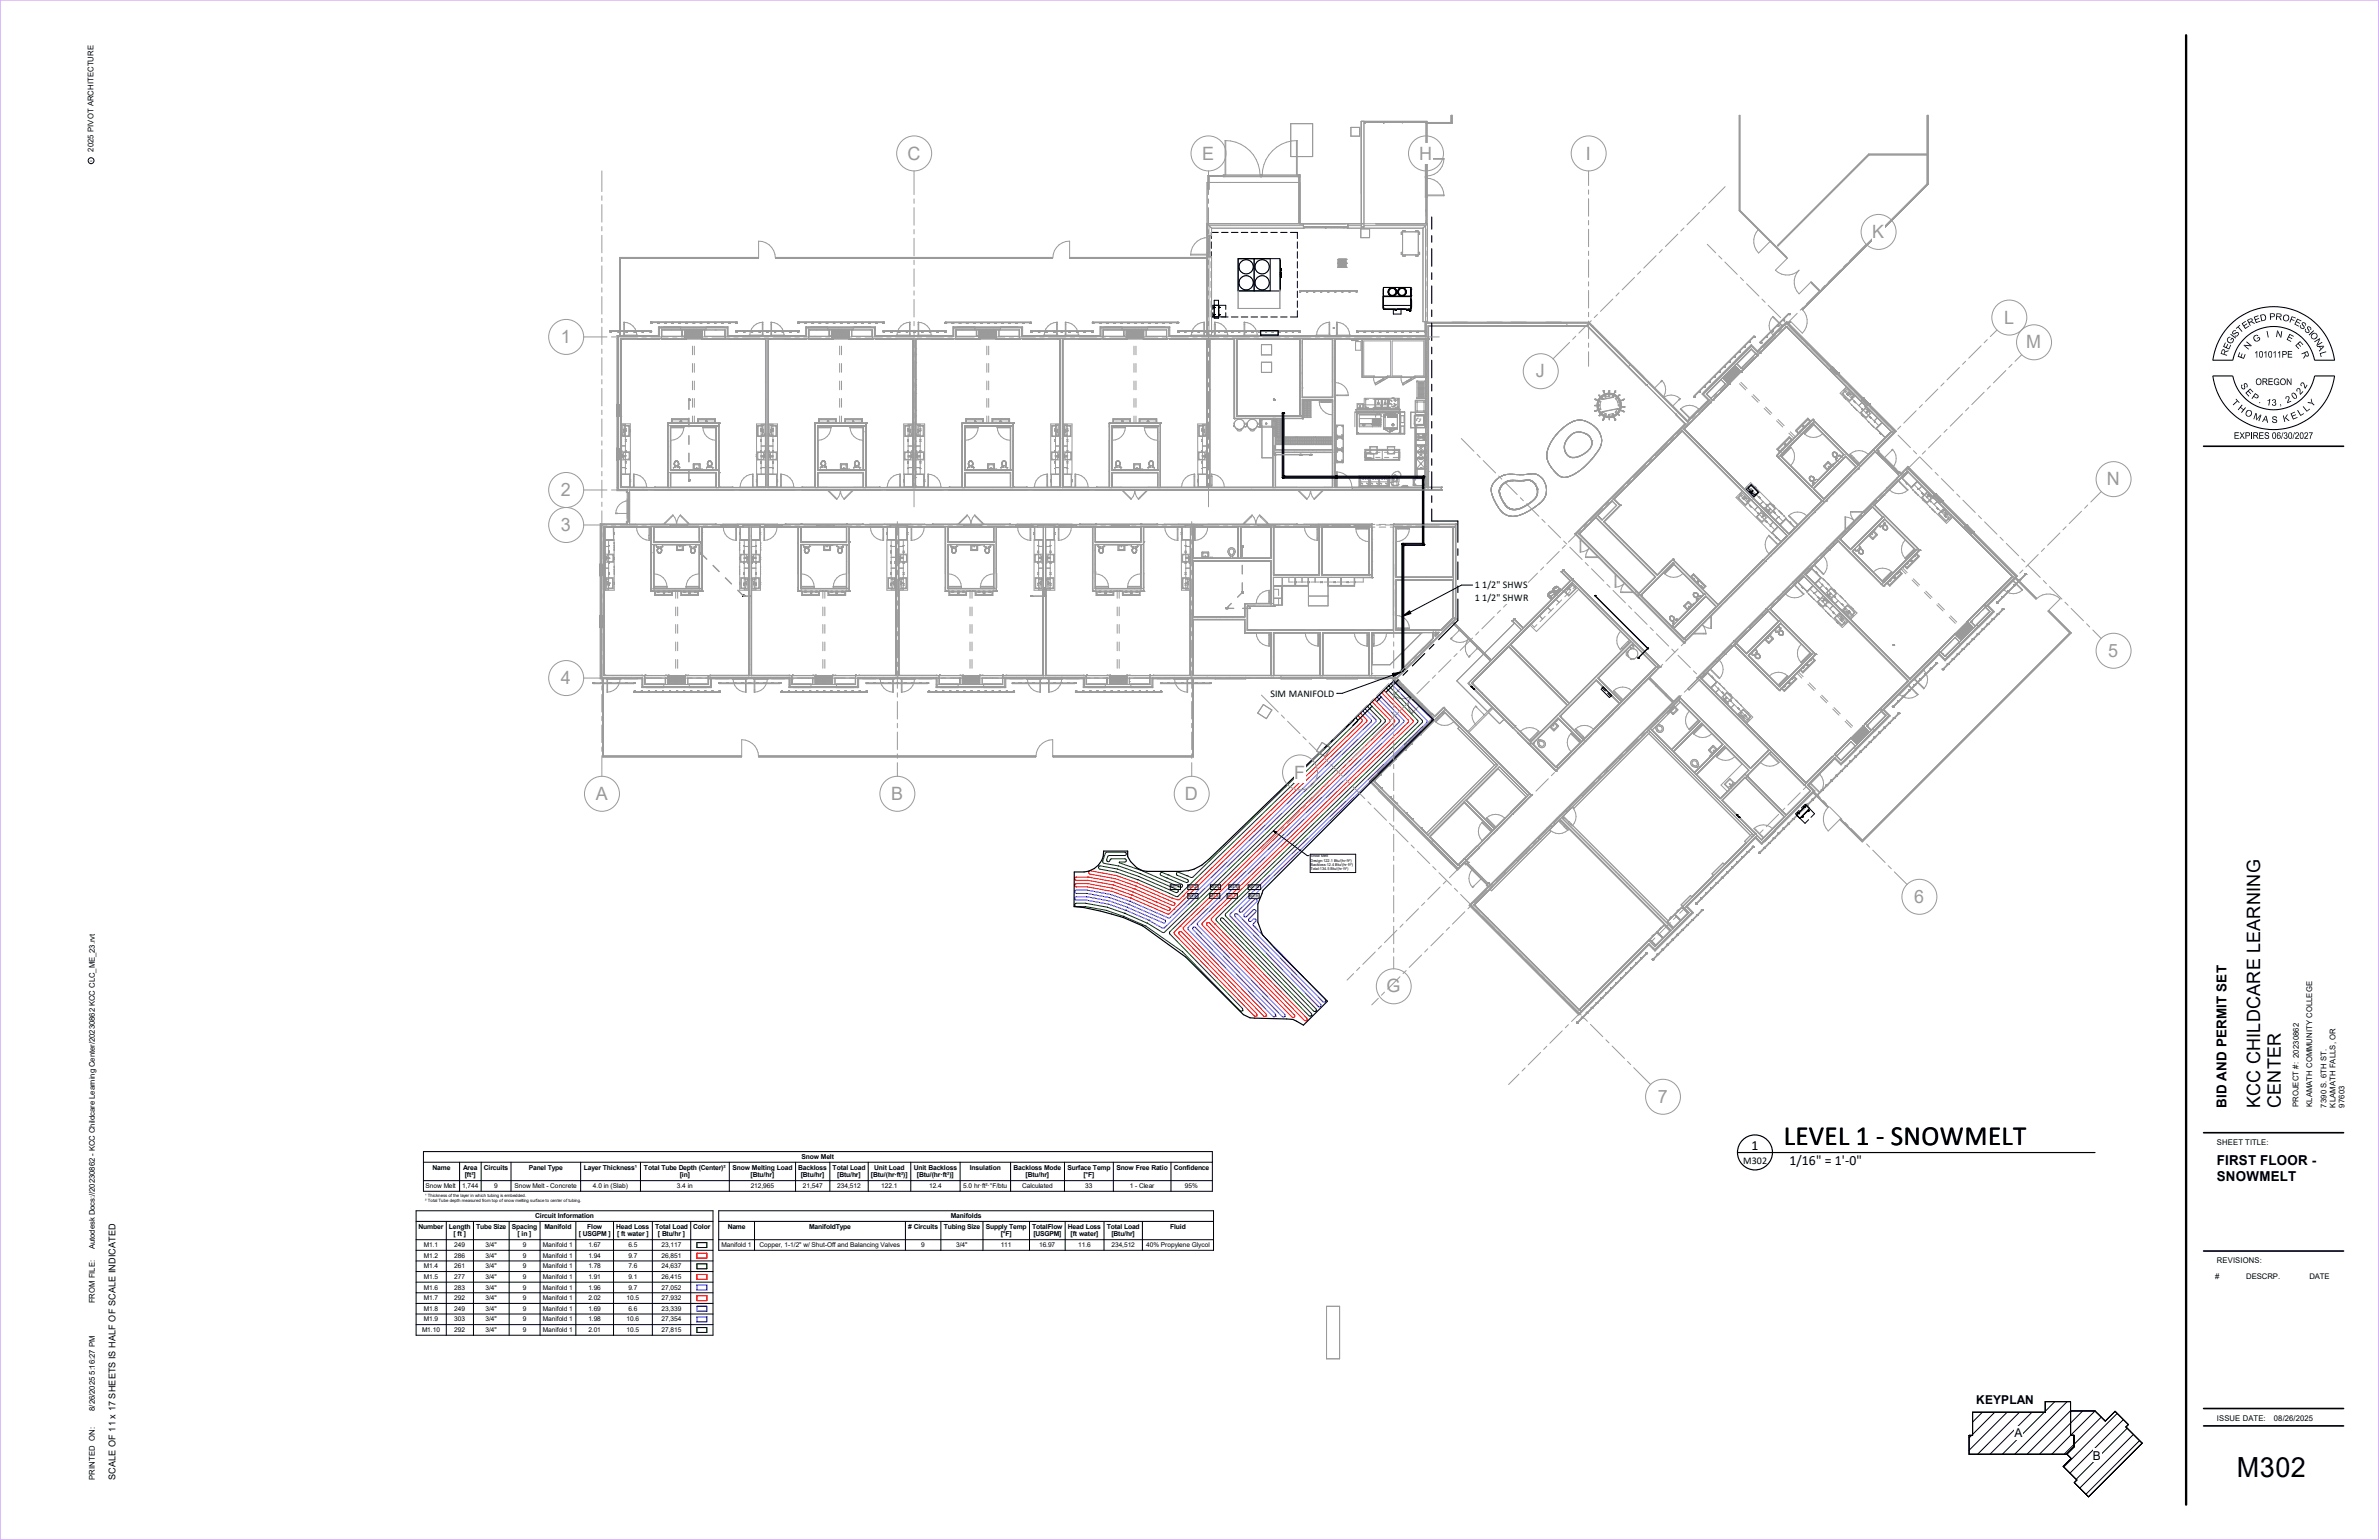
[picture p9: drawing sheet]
<svg xmlns="http://www.w3.org/2000/svg" width="864mm" height="559mm" viewBox="0 0 864 559" stroke-linecap="round" stroke-linejoin="round" font-family="sans-serif">
<defs><g id="words">
<g font-size="10.1">
<text x="647.5" y="415.6">LEVEL 1 - SNOWMELT</text>
<text x="812" y="536.1">M302</text>
</g>
<g font-size="6.7" fill="#9a9a9a">
<text x="329.4" y="57.9">C</text>
<text x="436.4" y="57.9">E</text>
<text x="515.2" y="57.9">H</text>
<text x="575.7" y="57.9">I</text>
<text x="679.7" y="86.4">K</text>
<text x="727.5" y="117.5">L</text>
<text x="203.6" y="124.5">1</text>
<text x="735.5" y="126.4">M</text>
<text x="557.6" y="136.9">J</text>
<text x="764.8" y="176.1">N</text>
<text x="203.6" y="180">2</text>
<text x="203.6" y="192.7">3</text>
<text x="765.3" y="238.3">5</text>
<text x="203.6" y="248.2">4</text>
<text x="469.8" y="282.5">F</text>
<text x="216.2" y="290.2">A</text>
<text x="323.5" y="290.2">B</text>
<text x="430.1" y="290.2">D</text>
<text x="694.9" y="327.6">6</text>
<text x="503.3" y="360.1">G</text>
<text x="601.8" y="400.2">7</text>
</g>
<g font-size="6.7">
<text x="820.5" y="402.2" transform="rotate(-90 820.5 402.2)">KCC CHILDCARE LEARNING</text>
<text x="827.9" y="402.2" transform="rotate(-90 827.9 402.2)">CENTER</text>
</g>
<g font-size="5.1">
<text x="635.8" y="417.2">1</text>
<text x="649.6" y="422.7">1/16&quot; = 1'-0&quot;</text>
</g>
<g font-size="5">
<text x="804.8" y="422.8">FIRST FLOOR -</text>
<text x="804.8" y="428.6">SNOWMELT</text>
</g>
<text font-size="4.9" x="808.2" y="402" transform="rotate(-90 808.2 402)">BID AND PERMIT SET</text>
<g font-size="4.4">
<text x="717.4" y="509.3">KEYPLAN</text>
<text x="731.3" y="521.5">A</text>
<text x="759.8" y="529.6">B</text>
</g>
<g font-size="3.7">
<text x="535.3" y="213.5">1 1/2&quot; SHWS</text>
<text x="535.3" y="218">1 1/2&quot; SHWR</text>
<text x="461.2" y="252.8">SIM MANIFOLD</text>
<text x="632.8" y="422.2">M302</text>
</g>
<text font-size="3.4" x="41.9" y="537" transform="rotate(-90 41.9 537)">SCALE OF 11 x 17 SHEETS IS HALF OF SCALE INDICATED</text>
<g font-size="2.9">
<text x="34" y="55.1" transform="rotate(-90 34 55.1)">2025 PIVOT ARCHITECTURE</text>
<text x="834.5" y="383.8" transform="rotate(-90 834.5 383.8)">20230862</text>
<text x="834.4" y="401.8" transform="rotate(-90 834.4 401.8)">PROJECT #:</text>
<text x="839.4" y="401.7" transform="rotate(-90 839.4 401.7)">KLAMATH COMMUNITY COLLEGE</text>
<text x="804.8" y="415.5">SHEET TITLE:</text>
<text x="804.8" y="458.3">REVISIONS:</text>
<text x="34.4" y="472.9" transform="rotate(-90 34.4 472.9)">FROM FILE:</text>
<text x="804.8" y="515.5">ISSUE DATE:</text>
<text x="825.5" y="515.5">08/26/2025</text>
<text x="34.4" y="537" transform="rotate(-90 34.4 537)">PRINTED ON:</text>
</g>
<g font-size="2.8">
<text x="844.5" y="401.9" transform="rotate(-90 844.5 401.9)">7390 S. 6TH ST.</text>
<text x="847.8" y="401.9" transform="rotate(-90 847.8 401.9)">KLAMATH FALLS, OR</text>
<text x="851" y="401.9" transform="rotate(-90 851 401.9)">97603</text>
<text x="34.4" y="453.3" transform="rotate(-90 34.4 453.3)">Autodesk Docs://20230862 - KCC Childcare Learning Center/20230862 KCC CLC_ME_23.rvt</text>
<text x="804.1" y="464.1">#</text>
<text x="815.4" y="464.1">DESCRP.</text>
<text x="838.3" y="464.1">DATE</text>
<text x="34.4" y="511.9" transform="rotate(-90 34.4 511.9)">8/26/2025 5:16:27 PM</text>
</g>
<g font-size="2.5">
<text x="157.1" y="424.4">Name</text>
<text x="168.1" y="424.4">Area</text>
<text x="175.6" y="424.4">Circuits</text>
<text x="191.9" y="424.4">Panel Type</text>
<text x="211.9" y="424.4">Layer Thickness¹</text>
<text x="233.8" y="424.4">Total Tube Depth (Center)²</text>
<text x="265.9" y="424.4">Snow Melting Load</text>
<text x="289.8" y="424.4">Backloss</text>
<text x="291" y="420.6">Snow Melt</text>
<text x="302.3" y="424.4">Total Load</text>
<text x="317.4" y="424.4">Unit Load</text>
<text x="331.7" y="424.4">Unit Backloss</text>
<text x="352" y="424.4">Insulation</text>
<text x="368" y="424.4">Backloss Mode</text>
<text x="387.5" y="424.4">Surface Temp</text>
<text x="405.3" y="424.4">Snow Free Ratio</text>
<text x="426.1" y="424.4">Confidence</text>
<text x="168.7" y="427.1">[ft²]</text>
<text x="246.8" y="427.1">[in]</text>
<text x="272.5" y="427.1">[Btu/hr]</text>
<text x="290.7" y="427.1">[Btu/hr]</text>
<text x="303.9" y="427.1">[Btu/hr]</text>
<text x="316.1" y="427.1">[Btu/(hr·ft²)]</text>
<text x="332.8" y="427.1">[Btu/(hr·ft²)]</text>
<text x="372.3" y="427.1">[Btu/hr]</text>
<text x="393.3" y="427.1">[°F]</text>
<text x="194.3" y="442">Circuit Information</text>
<text x="345.1" y="442">Manifolds</text>
<text x="152" y="445.9">Number</text>
<text x="162.9" y="445.9">Length</text>
<text x="164.6" y="448.6">[ ft ]</text>
<text x="172.8" y="445.9">Tube Size</text>
<text x="185.8" y="445.9">Spacing</text>
<text x="187.9" y="448.6">[ in ]</text>
<text x="197.6" y="445.9">Manifold</text>
<text x="210.1" y="448.6">[ USGPM ]</text>
<text x="213.1" y="445.9">Flow</text>
<text x="223.7" y="445.9">Head Loss</text>
<text x="224" y="448.6">[ ft water ]</text>
<text x="237.8" y="445.9">Total Load</text>
<text x="238.8" y="448.6">[ Btu/hr ]</text>
<text x="251.7" y="445.9">Color</text>
<text x="264.2" y="445.9">Name</text>
<text x="293.7" y="445.9">ManifoldType</text>
<text x="329.7" y="445.9"># Circuits</text>
<text x="342.6" y="445.9">Tubing Size</text>
<text x="357.9" y="445.9">Supply Temp</text>
<text x="363.3" y="448.6">[°F]</text>
<text x="374.7" y="445.9">TotalFlow</text>
<text x="375.1" y="448.6">[USGPM]</text>
<text x="387.7" y="445.9">Head Loss</text>
<text x="388.6" y="448.6">[ft water]</text>
<text x="401.8" y="445.9">Total Load</text>
<text x="403.4" y="448.6">[Btu/hr]</text>
<text x="424.8" y="445.9">Fluid</text>
</g>
<g font-size="2.4">
<text x="154.5" y="431.1">Snow Melt</text>
<text x="167.8" y="431.1">1,744</text>
<text x="179.4" y="431.1">9</text>
<text x="186.8" y="431.1">Snow Melt - Concrete</text>
<text x="215.3" y="431.1">4.0 in (Slab)</text>
<text x="245.7" y="431.1">3.4 in</text>
<text x="272.5" y="431.1">212,965</text>
<text x="291.4" y="431.1">21,547</text>
<text x="304" y="431.1">234,512</text>
<text x="319.9" y="431.1">122.1</text>
<text x="337.3" y="431.1">12.4</text>
<text x="349.7" y="431.1">5.0 hr·ft²·°F/btu</text>
<text x="371.1" y="431.1">Calculated</text>
<text x="394" y="431.1">33</text>
<text x="410.1" y="431.1">1 - Clear</text>
<text x="430.1" y="431.1">95%</text>
<text x="153.9" y="452.5">M1.1</text>
<text x="164.9" y="452.5">249</text>
<text x="176.2" y="452.5">3/4&quot;</text>
<text x="189.7" y="452.5">9</text>
<text x="197.1" y="452.5">Manifold 1</text>
<text x="213.6" y="452.5">1.67</text>
<text x="228.1" y="452.5">6.5</text>
<text x="240.2" y="452.5">23,117</text>
<text x="262" y="452.5">Manifold 1</text>
<text x="275.7" y="452.5">Copper, 1-1/2&quot; w/ Shut-Off and Balancing Valves</text>
<text x="334.4" y="452.5">9</text>
<text x="347.1" y="452.5">3/4&quot;</text>
<text x="363.3" y="452.5">111</text>
<text x="377.2" y="452.5">16.97</text>
<text x="391.4" y="452.5">11.6</text>
<text x="403.5" y="452.5">234,512</text>
<text x="416.1" y="452.5">40% Propylene Glycol</text>
<text x="153.9" y="456.4">M1.2</text>
<text x="153.9" y="460.2">M1.4</text>
<text x="164.9" y="456.4">286</text>
<text x="164.9" y="460.2">261</text>
<text x="176.2" y="456.4">3/4&quot;</text>
<text x="176.2" y="460.2">3/4&quot;</text>
<text x="189.7" y="456.4">9</text>
<text x="189.7" y="460.2">9</text>
<text x="197.1" y="456.4">Manifold 1</text>
<text x="197.1" y="460.2">Manifold 1</text>
<text x="213.6" y="456.4">1.94</text>
<text x="213.6" y="460.2">1.78</text>
<text x="228.1" y="456.4">9.7</text>
<text x="228.1" y="460.2">7.6</text>
<text x="240.2" y="456.4">26,851</text>
<text x="240.2" y="460.2">24,637</text>
<text x="153.9" y="464.1">M1.5</text>
<text x="153.9" y="468">M1.6</text>
<text x="164.9" y="464.1">277</text>
<text x="164.9" y="468">283</text>
<text x="176.2" y="464.1">3/4&quot;</text>
<text x="176.2" y="468">3/4&quot;</text>
<text x="189.7" y="464.1">9</text>
<text x="189.7" y="468">9</text>
<text x="197.1" y="464.1">Manifold 1</text>
<text x="197.1" y="468">Manifold 1</text>
<text x="213.6" y="464.1">1.91</text>
<text x="213.6" y="468">1.96</text>
<text x="228.1" y="464.1">9.1</text>
<text x="228.1" y="468">9.7</text>
<text x="240.2" y="464.1">26,415</text>
<text x="240.2" y="468">27,052</text>
<text x="153.9" y="471.8">M1.7</text>
<text x="164.9" y="471.8">292</text>
<text x="176.2" y="471.8">3/4&quot;</text>
<text x="189.7" y="471.8">9</text>
<text x="197.1" y="471.8">Manifold 1</text>
<text x="213.6" y="471.8">2.02</text>
<text x="227.5" y="471.8">10.5</text>
<text x="240.2" y="471.8">27,932</text>
<text x="153.9" y="475.7">M1.8</text>
<text x="153.9" y="479.5">M1.9</text>
<text x="164.9" y="475.7">249</text>
<text x="164.9" y="479.5">303</text>
<text x="176.2" y="475.7">3/4&quot;</text>
<text x="176.2" y="479.5">3/4&quot;</text>
<text x="189.7" y="475.7">9</text>
<text x="189.7" y="479.5">9</text>
<text x="197.1" y="475.7">Manifold 1</text>
<text x="197.1" y="479.5">Manifold 1</text>
<text x="213.6" y="475.7">1.69</text>
<text x="213.6" y="479.5">1.98</text>
<text x="227.5" y="479.5">10.6</text>
<text x="228.1" y="475.7">6.6</text>
<text x="240.2" y="475.7">23,339</text>
<text x="240.2" y="479.5">27,354</text>
<text x="153.2" y="483.4">M1.10</text>
<text x="164.9" y="483.4">292</text>
<text x="176.2" y="483.4">3/4&quot;</text>
<text x="189.7" y="483.4">9</text>
<text x="197.1" y="483.4">Manifold 1</text>
<text x="213.6" y="483.4">2.01</text>
<text x="227.5" y="483.4">10.5</text>
<text x="240.2" y="483.4">27,815</text>
</g>
<g font-size="1.6">
<text x="154.4" y="434.3">¹ Thickness of the layer in which tubing is embedded.</text>
<text x="154.4" y="436">² Total Tube depth measured from top of snow melting surface to center of tubing.</text>
</g>
<g font-size="1.4">
<text x="475.8" y="311.1">Snow Melt</text>
<text x="475.8" y="312.7">Design:122.1 Btu/(hr·ft²)</text>
<text x="475.8" y="314.2">Backloss:12.4 Btu/(hr·ft²)</text>
<text x="475.8" y="315.8">Total:134.5 Btu/(hr·ft²)</text>
<text x="425" y="322.2">M1.1</text>
<text x="431.4" y="322.2">M1.2</text>
<text x="439.6" y="322.2">M1.4</text>
<text x="446.3" y="322.2">M1.6</text>
<text x="453.3" y="322.2">M1.10</text>
<text x="431.4" y="325.4">M1.8</text>
<text x="439.3" y="325.4">M1.5</text>
<text x="445.6" y="325.4">M1.7</text>
<text x="453.6" y="325.4">M1.9</text>
</g>
<text font-size="1.1" x="33.4" y="58.6" transform="rotate(-90 33.4 58.6)">C</text>
</g></defs>
<g fill="none" stroke="#9a9a9a" stroke-width=".36">
<path d="M444.7 51v12.5M444.7 51h.3v12.5M444.7 51a12.6 12.6 0 0 1 12.7 12.5M470.6 56.8h-2.1v-11.9h8v11.9h-5.6M470.9 51h-.3v12.5M470.9 51v12.5M470.9 51a12.6 12.6 0 0 0-12.7 12.5M490.4 46.2h3.2v3.2h-3.2zM495.1 44v38.8h21.5M495.4 44.5h.3M495.4 44.5h.1M495.4 44.3v.2"/>
<path d="M495.7 44.3l-.3-.1v.3M495.7 44.5h6.5M495.7 44.3h6.5M495.7 44.3v.2M502.2 44.5v.1M502.2 44.3v.2M502.2 44.3h.3M502.2 44.5h.1M502.4 44.5l-.2 .1M502.5 44.5l-.2 .1M503.6 44.3v.2M508.9 44.3h-6.6l6.6 .2"/>
<path d="M508.9 44.3v.2M509 44.3l.3 .1-.3 .1M509 44.3v.2M517.5 44.3h.3l-.1 .3M517.5 44.3v.2M517.5 44.3h-8.2l8.2 .2M517.5 44.5l.1 .1M517.5 58l.1 .1M517.6 58.1l.1 .1M517.6 56.9v14.8M517.6 44.6v6.4l.1-6.4M517.6 51.4l.1 6.4z"/>
<path d="M517.6 58.2v18M517.6 44.6h.1M517.6 58.2l.1 18M517.7 57.8l-.2 .2M517.7 57.8v.4M517.7 56.9h.2v14.8h-.2M517.9 57.5h6.3M518 57.5v-13.5h-23.8v38.8h-4.9v-1.6M518 57.8v12.9M524.2 57.5v.3h-6.3M524.2 57.5a6.3 6.3 0 0 1-6.3 6.3M526.8 41.8v2.7"/>
<path d="M526.8 44.5l.3 .2M526.8 44.5h-8.6v.2h8.9M527.1 41.8v2.9M631.4 41.8v34.7M631.6 41.8v34.5M678.3 55.9h21.3M678.3 55.9l.2 .3M678.3 55.9l-33.1 33.2 .2 .1 33.1-33M678.5 56.2h21.1M699.6 41.8v25M699.9 41.8v25.1M438.6 63.7l.2 .3"/>
<path d="M438.6 66.2h-.4v53.8M438.6 63.7v4.9h.2v-4.6M438.6 63.7h5.4M438.8 66.2h32.8M438.8 64h5.2M457.5 63.5v.6M458.1 63.5v.6M471.6 63.5h-27.6v.6h27.6M471.6 63.5h.2M517.4 64h.2M517.4 64.5h.2M517.6 76.5v4.3"/>
<path d="M517.6 76.2h.1M517.6 76.5h.1M517.7 76.2v.3M517.7 64h.2M517.7 64.5h.2M517.7 76.5v4.3M517.8 76.2v.3M517.9 70.7h6.3v.3M517.9 71h6.3M517.9 64.7a6.3 6.3 0 0 1 6.3 6.3M518 71v10.2M631.6 76.3l16.9 17-.1 .1-17-16.9"/>
<path d="M631.6 76.3l-.2 .2M699.6 66.8l-45.4 45.4 .1 .2 45.6-45.5M699.6 66.8l.3 .1M224.9 93.4h50.4M224.9 93.4v26.6M224.9 93.4l.3 .3M225.2 93.7h50.1M225.2 93.7v26.3M275.3 93.4v.3M275.3 93.4l.1 .2M275.4 93.6v-6.1a6 6 0 0 1 6.1 6.1M275.4 93.6l-.1 .1"/>
<path d="M281.6 93.4h100.5v.3h-100.5zM382.2 93.6a6.1 6.1 0 0 1 6.1-6.1v6.1M388.3 93.6l.1 .1M388.4 93.4h49.6v.3h-49.6M388.4 93.4v.3M388.4 93.4l-.1 .2M432.2 92.5h6M438.2 92.2h-6v.3M438.2 93.2h1.6v28.4h-1.6M438.2 91.7h1M438.4 86.2a6.3 6.3 0 0 0-6.2 6.3M438.4 85.5v7.7"/>
<path d="M438.9 93.2v26.8M439 85.5v7.7M439.2 85.5v7.7M439.8 82.8v2.7h-1.6M471.8 81h-.2v-17.7h.2v17.9M473.2 82.5h4.9M473.2 82.7h16.1M473.2 81.2v1.6h-33.4M473.2 82.2h16.1M473.2 81.9h-34.3v3.6M473.3 82.5l.1 .2M473.8 82.5h.2"/>
<path d="M474.3 82.5h.2M474.9 82.5h.1M475.4 82.5h.1M476 82.5h.1M476.5 82.5h.1M477 82.5h.1M477.5 82.5h.1M478.1 82.4l.1 .2zM478.2 82.5h.4M478.6 82.4h.1M478.7 82.5h.4M479.1 82.4h.1"/>
<path d="M479.3 82.5h.3M479.8 82.4h.1M479.8 82.5h.4M480.2 82.4h.1M480.3 82.5h.4M480.8 82.4h.1M480.8 82.5h1M481.1 82.5v.2M481.4 82.6v.1M481.8 82.6h.1M481.9 82.5h.4M482.4 82.4h.1"/>
<path d="M482.4 82.5h.4M482.8 82.4l.1 .2zM482.9 82.5h6.4M483.4 82.5h.1M483.9 82.5h.1M484.4 82.5h.1M484.9 82.5h.2M485.4 82.5h.2M485.7 94.1h.1M485.7 95.6h.1M485.7 94.1v1.4M485.7 95.6v1.4"/>
<path d="M485.7 95.5h.1M485.7 97h.1M485.9 94.1v1.4M485.9 95.6v1.4M485.9 94.1h.1M485.9 95.5h.1M485.9 95.6h.1M485.9 97h.1M486 82.5h.1M486.1 94.1h.1M486.1 95.6h.1M486.1 94.1v1.4"/>
<path d="M486.1 95.6v1.4M486.1 95.5h.1M486.1 97h.1M486.2 94.1h.1M486.2 95.6h.1M486.2 94.1v1.4M486.2 95.6v1.4M486.3 95.5h.1M486.3 97h.1M486.4 94.1l.1 1.4M486.4 95.6l.1 1.4M486.4 94.1v1.4"/>
<path d="M486.4 95.6v1.4M486.5 94.1h.1M486.5 95.5h.1M486.5 95.6h.1M486.5 97h.1M486.5 82.5h.2M486.6 95.5h.1M486.6 94.1v1.4M486.6 95.7v1.3M486.6 97h.1M486.6 94.1h.1M486.6 95.6h.1"/>
<path d="M486.7 94.1h.1M486.7 95.5h.1M486.7 95.6h.1M486.7 97h.1M486.7 94.1v1.4M486.7 95.6v1.4M486.8 94.1h.1M486.8 95.6h.1M486.8 94.1v1.4M486.8 95.6v1.4M486.8 95.5h.1M486.8 97h.1"/>
<path d="M487 94.1h.1M487 95.6h.1M487 94.1v1.4M487 95.6v1.4M487 95.5h.1M487 97h.1M487 82.5h.2M487.1 94.1v1.4M487.1 95.6v1.4M487.1 94.1h.1M487.1 95.6h.1M487.2 94.1h.1"/>
<path d="M487.2 95.5h.1M487.2 95.6h.1M487.2 97h.1M487.2 94.1v1.4M487.2 95.6v1.4M487.3 94.1h.1M487.3 95.6h.1M487.3 94.1v1.4M487.3 95.6v1.4M487.4 95.5h.1M487.4 97h.1M487.5 94.1h.1"/>
<path d="M487.5 95.6h.1M487.5 94.1v1.4M487.5 95.6v1.4M487.6 95.5h.1M487.6 97h.1M487.6 82.5v.1M487.7 94.1v1.4M487.7 95.6v1.4M487.7 94.1l.1 1.4M487.7 95.6l.1 1.4M487.7 94.1h.1M487.7 95.5h.1"/>
<path d="M487.7 95.6h.1M487.7 97h.1M487.7 82.5v.1M487.8 95.5h.1M487.8 97h.1M487.8 97h-.1M487.8 95.5h-.1M487.9 94.1h.1M487.9 95.5h.1M487.9 95.6h.1M487.9 97h.1M487.9 94.1v1.4"/>
<path d="M487.9 95.6v1.4M488.1 94.1h.1M488.1 95.6h.1M488.1 94.1v1.4M488.1 95.6v1.4M488.1 95.5h.1M488.1 97h.1M488.1 82.5v.1M488.2 94.1h.1M488.2 95.6h.1M488.2 82.5v.1M488.2 94.1v1.4"/>
<path d="M488.2 95.6v1.4M488.2 94.1l.1 1.4M488.2 95.6l.1 1.4M488.3 95.5h.1M488.3 97h.1M488.4 95.5h.1M488.4 94.1v1.4M488.4 95.7v1.3M488.4 97h.1M488.4 94.1h.1M488.4 95.6h.1M488.5 94.1h.1"/>
<path d="M488.5 95.5h.1M488.5 95.6h.1M488.5 97h.1M488.5 94.1v1.4M488.5 95.6v1.4M488.6 94.1h.1M488.6 95.6h.1M488.6 82.5v.1M488.6 94.1v1.4M488.6 95.6v1.4M488.7 95.5h.1M488.7 97h.1"/>
<path d="M488.8 82.5v.1M489.2 82.5v.2M489.3 81.9h4.9M494 83.1h3.2v3.1h-3.2zM494.2 82.5h.9M494.2 82.7h.9M494.2 82.2h.9M495.1 81.9h22.4v34.8M509.1 84.1h5.8v8.4h-5.8zM509.1 84.2h-.4v.8h.4M509.1 91.6h-.4v.8h.4M509.3 84.1v-.4h.8v.4"/>
<path d="M509.3 92.5v.5h.8v-.5M514 84.1v-.4h.7v.4M514 92.5v.5h.7v-.5M514.9 84.2h.4v.8h-.4M514.9 91.6h.4v.8h-.4M517.6 80.8l.2 .3zM518.2 81.2h-80l1.6 1.6M518.2 81.2v35.5h-1.6v-33.9M518.2 81.2l-1.6 1.6M638.4 83.2a6.1 6.1 0 0 0 0 8.6l4.3-4.3M642.7 87.5l.2 .2zM648.6 93.6l.2 .1z"/>
<path d="M648.8 93.7l-4.3 4.3a6.1 6.1 0 0 0 8.6 0 6.1 6.1 0 0 0 0 8.6l4.3-4.3M226.4 116.9h.3v3.1M226.4 116.9v3.1M226.4 116.9a4.6 4.6 0 0 1 4.4 3.1M236.3 117h.1M236.3 117.2h.1M236.3 116.9h.1M236.3 116.8h.1M236.3 117.1h.1M236.3 117.2h.2M236.3 116.8h30.9M236.3 117h30.9"/>
<path d="M236.3 116.8v.4M236.3 117v.2M236.3 117.1h30.9M236.4 117.1h.1M236.4 117.2h.1M236.4 117h.1M236.4 117v.2M236.5 117.2h.1M236.5 117v.2M238.8 117.2h.1M238.8 117h.1M238.8 116.9v.3"/>
<path d="M238.8 117.2h.2M239 117.1h.1M239 117.2h.1M239 117h.1M239 117v.2M239.3 118.6v3.5h-15v24.8M239.3 118.8h24.7M239.4 118.9h24.6M239.4 118.8v3.3h-15v24.8M239.4 119h24.6M241.3 119.7v.1M241.4 117.2h.1"/>
<path d="M241.4 117.2h.2M241.4 117h.1M241.4 116.9v.3M241.5 117.2h.1M241.5 117.1h.1M241.6 117h.1M241.6 117.1h.1M241.6 117.2h.1M241.6 117v.2M243.6 119.7l.1 .1M244 117.2h.1M244 116.9v.3"/>
<path d="M244 117.1h.1M244 117h.1M244 117v.2M244.1 117.1h.1M244.1 117h.1M244.1 117.2h.1M244.1 117v.2M246.5 117.2h.1M246.5 117.2h.2M246.5 117.1h.1M246.5 117h.1M246.5 116.9v.3"/>
<path d="M246.6 117.1h.1M246.7 117h.1M246.7 117.1h.1M246.7 117.2h.1M246.7 117v.2M247.1 118.9v.8M247.6 119.8v2.2M247.6 119.8h-7.4v2.2M247.6 119.7v2.3M247.7 119.7v2.4h-7.6M248.5 119.7v3.2h-23.2v54.1h106.2l-.1-54.1h-23v-3.2M248.6 119.7v3.3"/>
<path d="M248.6 119.8h6.2M248.6 119.8l.1 3.2M248.7 119.8h6.1M249.1 117.2h.1M249.1 116.9v.3M249.1 117.2h.2M249.1 117h.1M249.2 117.1h.1M249.2 117.2h.1M249.3 117h.1M249.3 117.1h.1M249.3 117.2h.1"/>
<path d="M249.3 117v.2M249.5 119.7l.1 .1M250.5 118.9l-.1 .1M251.5 119.7l-.1 2.7M251.6 117.2h.1M251.6 117.2h.2M251.7 117h.1M251.7 117.2h.1M251.7 116.9v.3M251.7 118.9l-.1 .1M251.8 117.1h.1M251.8 117h.1"/>
<path d="M251.8 117.2h.1M251.8 117v.2M252.1 119.8v2.6M252.9 118.9v.1M254.2 117.2h.1M254.2 116.9v.3M254.2 117.2h.2M254.3 117.1h.1M254.3 117h.1M254.3 117.2h.1M254.3 117v.2M254.3 117.2h-.1"/>
<path d="M254.4 117h.1M254.4 117.1h.1M254.4 117.2h.1M254.4 117v.2M254.8 119.7v3.3M254.9 119.7v3.2h47v-3.2M255.7 119.7v2.4h7.6M255.8 119.7v2.3h7.5M255.8 119.8h7.4l-.1 2.2M256.3 118.9v.8M256.8 117.2h.1M256.8 117h.1"/>
<path d="M256.8 116.9v.3M256.8 117.2h.2M256.9 117.1h.1M257 117h.1M257 117.1h.1M257 117.2h.1M257 117v.2M259.3 117.2h.1M259.3 117.2h.2M259.4 117h.1M259.4 117.2h.1M259.4 116.9v.3"/>
<path d="M259.5 117.1h.1M259.5 117h.1M259.5 117.2h.1M259.5 117v.2M259.6 119.8h.1M261.9 117.2h.1M261.9 117.2h.2M261.9 116.9v.3M262 117.1h.1M262 117h.1M262 117.2h.1M262 117v.2"/>
<path d="M262.1 117h.1M262.1 117.1h.1M262.1 117.2h.1M262.1 117v.2M264 118.6v3.5h28.8v-3.3M264.5 117.2h.1M264.5 117.2h.2M264.5 117.1h.1M264.5 117h.1M264.5 116.9v.3M264.6 117.1h.1M264.6 117h.1"/>
<path d="M264.6 117.2h.1M264.7 117.2h.1M264.7 117v.2M267 117.2h.1M267 117.2h.2M267 116.9v.3M267.1 117.1h.1M267.1 117h.1M267.1 117.2h.1M267.1 117v.2M267.2 117.1h.1M267.2 117h.1"/>
<path d="M267.2 117.2h.1M267.2 116.9h.1M267.2 116.8h.1M267.2 116.8v.4M276.9 116.9h-.2v3.1M276.9 116.9v3.1M276.9 116.9a4.6 4.6 0 0 0-4.4 3.1M279.9 116.9h.2v3.1M279.9 116.9v3.1M279.9 116.9a4.6 4.6 0 0 1 4.4 3.1M289.7 117h.1M289.7 117.2h.1"/>
<path d="M289.7 116.9h.1M289.7 116.8h.1M289.7 117.1h.1M289.7 117.2h.2M289.7 116.8h30.9M289.7 117h30.9M289.7 116.8v.4M289.7 117v.2M289.8 117.1h30.8M289.8 117.1h.1M289.9 117h.1M289.9 117.1h.1"/>
<path d="M289.9 117.2h.1M289.9 117v.2M292.3 117.2h.1M292.3 117h.1M292.3 116.9v.3M292.4 117.1h.1M292.4 117h.1M292.4 117.2h.1M292.4 117v.2M292.7 118.6v3.5h-28.7M292.7 118.8h25.1M292.8 118.9h24.7"/>
<path d="M293.6 119.8h7.5M294 119.7l.1 .1M294.8 117.2h.1M294.8 117.2h.2M294.9 117h.1M294.9 117.2h.1M294.9 116.9v.3M294.9 117.1h.1M295 117h.1M295 117.1h.1M295 117.2h.1M295 117v.2"/>
<path d="M296.4 119.7l.1 .1M297.4 117.2h.1M297.4 116.9v.3M297.4 117.2h.2M297.4 117h.1M297.5 117.1h.1M297.5 117.2h.1M297.6 117h.1M297.6 117.1h.1M297.6 117.2h.1M297.6 117v.2M299.9 117.2h.1"/>
<path d="M299.9 117.2h.2M300 117h.1M300 117.2h.1M300 116.9v.3M300.1 117.1h.1M300.1 117h.1M300.1 117.2h.1M300.1 117v.2M300.5 118.9v.8M301 119.8v2.2M301.1 119.7l.1 2.4h-7.7M302 119.7v3.3"/>
<path d="M302 119.8h6.3M302.3 119.7v.1M302.5 117.2h.1M302.5 116.9v.3M302.5 117.2h.2M302.6 117.1h.1M302.6 117h.1M302.6 117.2h.1M302.6 117v.2M302.7 117h.1M302.7 117.1h.1M302.7 117.2h.1"/>
<path d="M302.7 117v.2M304.4 118.9l-.1 .1M304.8 119.8v2.6M305.1 117.2h.1M305.1 117.2h.2M305.1 117.1h.1M305.1 117h.1M305.1 116.9v.3M305.2 117.1h.1M305.2 117.1h-.1M305.2 117.2h.1M305.3 117h.1"/>
<path d="M305.3 117.1h.1M305.3 117.2h.1M305.3 117v.2M305.5 119.8v2.6M305.6 118.9l-.1 .1M306.8 118.9l-.1 .1M307.6 117.2h.1M307.6 117.2h.2M307.7 117h.1M307.7 117.2h.1M307.7 116.9v.3M307.8 117.1h.1"/>
<path d="M307.8 119.7l-.1 .1M307.8 117h.1M307.8 117.2h.1M307.8 117v.2M308.1 119.7l.1 .1M308.3 119.9v.1M308.3 119.7v3.3M309.2 119.7v2.4h7.5M309.2 119.7v2.3h7.5M309.2 119.8h7.4v2.2M309.8 118.9v.8M310.2 117.2h.1"/>
<path d="M310.2 117h.1M310.2 116.9v.3M310.2 117.2h.2M310.3 117.2h.1M310.3 117.1h.1M310.4 117h.1M310.4 117.1h.1M310.4 117.2h.1M310.4 117v.2M312.8 117.2h.1M312.8 117.2h.2M312.8 117.1h.1"/>
<path d="M312.8 117h.1M312.8 116.9v.3M312.9 117.1h.1M312.9 117.1h-.1M312.9 117h.1M312.9 117.2h.1M312.9 117v.2M313 117.2h.1M313 117v.2M315.3 117.2h.1M315.3 117.2h.2M315.3 116.9v.3"/>
<path d="M315.4 117h.1M315.5 117.1h.1M315.5 117.2h.1M315.5 117h.1M315.5 117v.2M316 119.7l-.1 .1M316.6 119.8v2.2M317.9 117.2h.1M317.9 117.2h.2M317.9 117h.1M317.9 116.9v.3M318 117.2h.1"/>
<path d="M318 117.1h.1M318.1 117h.1M318.1 117.1h.1M318.1 117.2h.1M318.1 117v.2M320.5 117.2h.1M320.5 116.9v.3M320.5 117.1h.1M320.5 117h.1M320.5 117v.2M320.6 117.1h.1M320.6 117h.1"/>
<path d="M320.6 117.2h.1M320.6 116.9h.1M320.6 116.8h.1M320.6 116.8v.4M330.4 116.9h-.2v3.1M330.4 116.9v3.1M330.4 116.9a4.6 4.6 0 0 0-4.4 3.1M333.3 116.9h.2v3.1M333.3 116.9v3.1M333.3 116.9a4.6 4.6 0 0 1 4.4 3.1M343.1 117.1h.1M343.1 117.2h.1"/>
<path d="M343.1 117.2l.2 .1M343.2 117.2h.1M343.2 117.3h.1M343.2 117h.1M343.2 117.3v-.4h30.9l-.2 .4M343.2 117.1h30.9M343.2 117h30.9M343.2 117.1v.2M343.2 117.1h.1M343.3 117.1h.1M343.3 117.2h.1M343.3 117v.3"/>
<path d="M343.3 117.3h-.1M345.7 117.2h.1M345.7 117.1h.1M345.7 117.3h.1M345.7 117v.3M345.7 117.3h.2M345.8 117.1h.1M345.8 117.1l-.1 .2M345.8 117.3h.1M345.8 117.1v.1M345.9 117.1h.1M345.9 117.2h.1"/>
<path d="M345.9 117l-.1 .3M346.2 118.6v3.5h-28.7v-3.3M346.2 118.8h25M346.2 118.9h24.7M346.2 118.8v3.3h-28.8v-3.1h-24.6M348.2 117.2h.1M348.2 117.2l.2 .1M348.3 117.3h.1M348.3 117.1h.1M348.3 117v.3M348.4 117.1h.1M348.4 117.3h.1"/>
<path d="M348.4 117.2h.1M348.4 117.1v.2M348.4 117.2v.1M348.4 117v.3M349.2 119.7v.1M350.8 117.2h.1M350.8 117.3h.1M350.8 117v.3M350.8 117.3h.2M350.9 117.2h.1M350.9 117.1h.1M350.9 117.1v.2"/>
<path d="M350.9 117.3h.1M351 117.1h.1M351 117.2h.1M351 117l-.2 .3M353.4 117.2h.1M353.4 117.2l.2 .1M353.4 117.1h.1M353.4 117.3h.1M353.4 117v.3M353.4 117.1v.2M353.5 117.1h.1M353.6 117.1h.1"/>
<path d="M353.6 117.2h.1M353.6 117l-.2 .3M353.9 118.9v.8M354.5 119.8h-7.5v2.2M354.5 119.7v2.3M354.6 119.7v2.4h-7.6M355.3 119.7l.2 3.3M355.4 119.8h6.3M355.5 119.8v3.2M355.5 119.8h6.2v3.2M355.9 117.2h.1M355.9 117.3h.1"/>
<path d="M355.9 117.2l.3 .1M355.9 117v.3M356 117.3h.1M356 117.1h.1M356 117.1v.2M356.1 117.1h.1M356.1 117.2h.1M356.2 117l-.3 .3M357 119.7v.1M358.2 118.9v.1M358.2 119.8v2.6M358.5 117.2h.1"/>
<path d="M358.5 117.1h.1M358.5 117.3h.1M358.5 117.3h.2M358.5 117v.3M358.6 117.1h.1M358.6 117.3h.1M358.6 117.1v.1M358.7 117.1h.1M358.7 117.2h.1M358.7 117l-.1 .3M358.9 119.8v2.6M359.5 118.9l-.1 .1"/>
<path d="M360.6 118.9v.1M360.9 119.7l.1 .1M361.1 117.2h.1M361.1 117.2l.1 .1M361.1 117.1h.1M361.1 117.3h.1M361.1 117v.3M361.2 117.1h.1M361.2 117.3h.1M361.2 117.2h.1M361.2 117.1v.2M361.2 117.2l.1 .1"/>
<path d="M361.3 117.3h.1M361.3 117v.3M361.3 117.3h-.1M361.7 119.7v3.3M362.6 119.7v2.4h7.5M362.7 119.7v2.3h7.4M362.7 119.8h7.3v2.2M363.2 118.9v.8M363.6 117.2h.1M363.6 117.3h.1M363.6 117v.3M363.7 117.2h.1"/>
<path d="M363.7 117.1h.1M363.7 117.3h.1M363.7 117.1l.1 .2M363.8 117.1h.1M363.8 117.3h.1M363.8 117.1l-.2 .2M363.8 117.2h.1M363.8 117l-.2 .3M366.2 117.2h.1M366.2 117.2l.2 .1M366.2 117.1h.1M366.2 117.3h.1"/>
<path d="M366.2 117.3h.2M366.2 117v.3M366.3 117.3h.1M366.3 117.1v.2M366.3 117.1h.1M366.4 117.1h.1M366.4 117.2h.1M366.4 117.3h.1M366.4 117v.3M368.8 117.2h.1M368.8 117.3h.1M368.8 117v.3"/>
<path d="M368.8 117.1h.1M368.8 117.1v.2M368.8 117.2v.1M368.9 117.1h.1M368.9 117.3h.1M368.9 117.2h.1M368.9 117v.3M371.3 117.2h.1M371.3 117.2l.2 .1M371.3 117.3h.1M371.3 117.1h.1M371.3 117v.3"/>
<path d="M371.4 117.1h.1M371.4 117.1l.1 .2M371.5 117.3h.1M371.5 117.1h.1M371.5 117.2h.1M371.5 117l-.2 .3M373.9 117.2h.1M373.9 117.3h.1M373.9 117.2l.2 .1M373.9 117v.3M373.9 117.1h.1M374 117.1v.2"/>
<path d="M374 117.1h.1M374 117.3h.1M374.1 117.1h.1M374.1 117.2h.1M374.1 117h.1M383.8 116.9h-.2v3.2M383.8 116.9v3.2M383.8 116.9a4.7 4.7 0 0 0-4.5 3.2M386.7 116.9h.2v3.2M386.7 116.9v3.2M386.7 116.9a4.7 4.7 0 0 1 4.5 3.2M396.5 117.1h.1"/>
<path d="M396.5 117.2h.1M396.5 117.2l.2 .1M396.6 117.3h.1M396.6 117.1h.1M396.6 117h.1M396.6 117.1h30.9M396.6 117h30.9M396.7 117.1h.1M396.7 117.3h.1M396.7 117.2h.1M396.7 117.1v.2M396.7 117.2v.1"/>
<path d="M396.7 117v.3M399.1 117.2h.1M399.1 117.3h.1M399.1 117v.3M399.1 117.3h.2M399.2 117.2h.1M399.2 117.1h.1M399.2 117.1v.2M399.2 117.3h.1M399.2 117.1l-.1 .2M399.3 117.1h.1M399.3 117.2h.1"/>
<path d="M399.3 117l-.2 .3M399.6 118.6v3.5h-28.7v-3.3M399.6 118.8h25M399.7 118.9h24.6M399.7 118.8v3.3h-28.9v-3.1h-24.6M401.7 117.2h.1M401.7 117.3h.1M401.7 117.1h.1M401.7 117v.3M401.7 117.1l.2 .2M401.7 117.1v.2M401.8 117.1h.1"/>
<path d="M401.8 117.2h.1M401.8 117.3h.1M401.9 117l-.1 .3M401.9 117.3h-.1M402 119.7v.1M404.2 117.2h.1M404.2 117.3h.1M404.2 117v.3M404.2 117.3h.2M404.3 117.3h.1M404.3 117.1h.1M404.3 117.1v.2"/>
<path d="M404.3 117.2l-.1 .1M404.4 117.1h.1M404.4 117.3h.1M404.4 117.2h.1M404.4 117v.3M406.8 117.2h.1M406.8 117.2l.2 .1M406.8 117.3h.1M406.8 117.1h.1M406.8 117v.3M406.9 117.1h.1M406.9 117.1l.1 .2"/>
<path d="M407 117.3h.1M407 117.1h.1M407 117.2h.1M407 117l-.2 .3M407.3 118.9v.8M407.8 119.7l.1 2.3M407.9 119.7v2.3M407.9 119.8h-7.4v2.2M408 119.7v2.4h-7.6M408.8 119.7l.1 3.3M408.9 119.8h6.2M408.9 119.8v3.2"/>
<path d="M409.4 117.2h.1M409.4 117.3h.1M409.4 117v.3M409.4 117.2l.1 .1M409.4 117.1h.1M409.4 117.1v.2M409.5 117.1h.1M409.5 117.3h.1M409.5 117.2h.1M409.6 117.3h-.2M409.6 117v.3M411.6 119.8v2.6"/>
<path d="M411.9 117.2h.1M411.9 117.1h.1M411.9 117.3h.1M411.9 117.3h.2M411.9 117v.3M412 117.3h.1M412 117.1h.1M412 117.1v.2M412.1 117.1h.1M412.1 117.3h.1M412.1 117.2h.1M412.1 118.9l-.1 .1"/>
<path d="M412.1 117v.3M412.4 119.8v2.6M413.3 119.7h.1M413.3 118.9l-.1 .1M413.7 119.7v.1M414.5 117.2h.1M414.5 118.9l-.1 .1M414.5 117.2l.2 .1M414.5 117.3h.1M414.5 117.1h.1M414.5 117v.3M414.5 117.3h.2"/>
<path d="M414.6 117.1h.1M414.6 117.3h.1M414.7 117.1h.1M414.7 117.2h.1M414.7 117.1l-.1 .2M414.7 117.2v.1M414.7 117.3h.1M414.7 117v.3M415.1 119.7v3.3M415.2 119.7v3.2h23.1v54.1h-106.1v-54.1h23.1M416 119.7v2.4h7.5M416.1 119.7v2.3h7.4"/>
<path d="M416.1 119.8h7.4v2.2M416.6 118.9v.8M417.1 117.2h.1M417.1 117.3h.1M417.1 117v.3M417.1 117.1h.1M417.2 117.1v.2M417.2 117.1h.1M417.2 117.3h.1M417.2 117.1l-.1 .2M417.2 117.2h.1M417.2 117l-.1 .3"/>
<path d="M419.6 117.2h.1M419.6 117.2l.2 .1M419.7 117.2h.1M419.7 117.1h.1M419.7 117.3h.1M419.7 117v.3M419.7 117.1v.2M419.7 117.1l.1 .2M419.8 117.1h.1M419.8 117.2h.1M419.8 117.3h.1M419.8 117v.3"/>
<path d="M422.2 117.2h.1M422.2 117.3h.1M422.2 117.3h.2M422.2 117v.3M422.2 117.1h.1M422.2 117.2v.1M422.2 117.1v.2M422.3 117.1h.1M422.3 117.3h.1M422.4 117.1h.1M422.4 117.2h.1M422.4 117l-.1 .3"/>
<path d="M424.3 118.8v3.3h93.4M424.7 117.2h.1M424.7 117.2l.2 .1M424.8 117.3h.1M424.8 117.1h.1M424.8 117v.3M424.9 117.1h.1M424.9 117.3h.1M424.9 117.2h.1M424.9 117v.3M427.3 117.2h.1M427.3 117.3h.1"/>
<path d="M427.3 117.2l.2 .1M427.3 117v.3M427.3 117.3h.2M427.4 117.1h.1M427.4 117.3h.1M427.5 117.1h.1M427.5 117.2h.1M427.5 117.1l-.1 .2M427.5 117.2v.1M427.5 117.3h.1M427.5 117h.1M427.5 117.3v-.4h-30.9v.4"/>
<path d="M437.2 116.9h-.2v3.1M437.2 116.9v3.1M437.2 116.9a4.6 4.6 0 0 0-4.4 3.1M440.9 116.9h.2v.8M440.9 116.9v.8M440.9 116.9a4.6 4.6 0 0 1 4.4 3.1M451.6 116.9v3.1M451.6 116.9h.3v3.1M451.6 116.9a4.6 4.6 0 0 1 4.5 3.1M464.6 105.2v6.7h-15.1v-6.3M471.8 105.6h.1M471.8 105.8h.1"/>
<path d="M471.8 105.5h.1M471.8 105.4v.4M471.8 105.6h20.6M471.8 105.4h20.6M471.8 105.6v.2M471.8 105.7h.1M471.8 105.7h20.5M471.9 105.7h.1M471.9 105.7h-.1M471.9 105.6h.1M471.9 105.8h.1M471.9 105.5v.3"/>
<path d="M474.3 105.8h.1M474.3 105.8h.2M474.3 105.6h.1M474.3 105.5v.3M474.4 105.7h.1M474.4 105.8h.1M474.5 105.6h.1M474.5 105.6l-.1 .2M474.5 105.8h.1M474.5 105.5v.3M476.9 105.8h.1M476.9 105.7h.1"/>
<path d="M476.9 105.6h.1M476.9 105.5v.3M477 105.7h.1M477 105.7v.1M477 105.8h.1M477.1 105.6h.1M477.1 105.7h.1M477.1 105.8h.1M477.1 105.8h-.2M477.1 105.5v.3M479.4 105.8h.1M479.4 105.8h.2"/>
<path d="M479.5 105.7h.1M479.5 105.6h.1M479.5 105.5v.3M479.5 105.7v.1M479.6 105.7h.1M479.6 105.8h.1M479.6 105.6h.1M479.6 105.5v.3M482 105.8h.1M482 105.8h.2M482 105.7h.1M482 105.6h.1"/>
<path d="M482 105.5v.3M482 105.7v.1M482.1 105.7h.1M482.1 105.7h-.1M482.2 105.6h.1M482.2 105.7h.1M482.2 105.8h.1M482.2 105.5v.3M482.7 116.9h-.2v4.8M482.7 116.9v4.8M482.7 116.9a4.7 4.7 0 0 0-4.8 4.8M484 118.9h.3v.3h-.3z"/>
<path d="M484.5 105.8h.1M484.5 105.5v.3M484.5 105.8h.2M484.6 105.8h.1M484.6 105.6h.1M484.6 105.6v.2M484.6 105.7h.1M484.7 105.7h.1M484.7 105.7h-.1M484.7 105.6h.1M484.7 105.8h.1M484.7 105.5v.3"/>
<path d="M485.1 117.7h.4M485.2 116.9h.2v4.8M485.2 116.9v4.8M485.2 116.9a4.8 4.8 0 0 1 4.8 4.8M487.1 105.8h.1M487.1 105.8h.2M487.1 105.6h.1M487.1 105.5v.3M487.2 105.7h.1M487.2 105.8h.1M487.3 105.6h.1M487.3 105.6l-.1 .2"/>
<path d="M487.3 105.8h.1M487.3 105.5v.3M489.7 105.8h.1M489.7 105.5v.3M489.7 105.7h.1M489.7 105.6h.1M489.8 105.7v.1M489.8 105.7h.1M489.8 105.8h.1M489.8 105.6h.1M489.8 105.5v.3M492.2 105.8h.1"/>
<path d="M492.2 105.8h.2M492.3 105.7h.1M492.3 105.6h.1M492.3 105.5v.3M492.3 105.7v.1M492.3 105.8h.1M492.4 105.6h.1M492.4 105.7h.1M492.4 105.8h.1M492.4 105.5h.1M492.4 105.4v.4M517.7 117.2v4.9h-93.4v-3.1h-24.6"/>
<path d="M518 116.7v.2M518.5 118.3h57.8M518.5 118.2v58.7h4.7M518.5 118.3v58.6M520.9 118.2l-.1 .1M521.5 117.2v.1M522.7 117.2l-.1 .1M523.9 117.2l-.1 .1M535 118.2l-.1 .1M538.3 118.2l.1 .1M539.5 117.2l-.1 .1M540.7 117.2l-.1 .1"/>
<path d="M541.9 117.2l-.1 .1M548.9 118.2v.1M549 118.2v.1M552.4 118.2v.1M557.4 117.2v.1M558.6 117.2l-.1 .1M559.8 117.2v.1M562.9 118.2l.1 .1M563.1 118.2v.1M566.5 118.3h.1M568.8 117.2v1M575.4 117.2l-.1 .1"/>
<path d="M576.2 118.3l35.6 35.6M576.3 118.3h.1M576.6 117.2l-.1 .1M576.7 117.2l20.1 20M576.7 117.2h-59.1v4.9M576.7 117.3l35.9 35.8 7.9-7.9M577.3 117.7l-.1 .1M577.6 119.5v.1M643.6 114.8l2.3 2.3M643.6 114.8l-.2 .2 2.4 2.3M643.6 114.8a4.7 4.7 0 0 0-.9 5.5M645.2 118.1h.1"/>
<path d="M645.2 118.1l.1 .1M645.2 118.1l-1.9 2M645.2 117.9l.3 .3M645.3 118.2h.1M645.3 118.1h.1M645.3 118h.1M645.3 118l.1 .2M645.3 118v.3M645.3 118.1v.1M645.4 118.2h.1M645.4 118.2l-.1 .1M645.9 117.4l.9 1-3.2 3.1"/>
<path d="M646 117.3l1 .9 .1-.2M647.1 118l-3.7 3.8M647.1 118l-3.6 3.8M647.2 116l.2 .2M647.2 116h.1M647.2 116l.2 .1M647.3 116.1l-2 1.9M647.3 115.9l.2 .2M647.4 116.2h.1M647.4 116h.1M647.4 115.9h.1M647.4 115.9v.3"/>
<path d="M647.4 116l-.1 .1M647.5 116.1h.1M647.5 116.1l-.1 .1M647.9 117.8l.6-.5 16.2 16.6M648.1 118.9l-3.7 3.8M648.1 118.9v.1M648.1 119l-3.7 3.7M648.4 118.5l-.3 .4M648.5 118.5h.1M648.5 118.6h.1M648.5 118.5v.1M648.5 118.4l38.2 38.2-75.4 75.4"/>
<path d="M648.5 118.5l-16.5 16.5M648.5 118.4l-16.5 16.4-2.2-2.2M648.5 118.6l-.4 .3M648.5 118.6l21.8 21.8M648.5 118.5l38.1 38.1M648.5 118.5l21.8 21.9M648.5 118.4h.1M648.5 117.3l16.3 16.4M649.1 117.6v.1M649.2 117.2l.4-.5 .3 .2-.5 .5M649.3 113.9l.1 .2M649.3 114h.1"/>
<path d="M649.3 113.7h.1M649.3 114l.2 .1M649.3 113.7l.3 .3M649.3 113.7l-10.4 10.5M649.4 113.8h.1M649.4 114l-2 2M649.4 114.1h.1M649.4 113.9h.1M649.4 119.4h.1M649.4 114h.1M649.4 113.8v.3M649.4 113.8l-10.4 10.5"/>
<path d="M649.5 114.1h.1M649.5 114h.1M649.6 114h.1M649.6 114l-.1 .1M649.6 114l-.2 .1M649.8 116.6l.2 .2zM654.3 112.3a6.1 6.1 0 0 1 0 8.6l-4.3-4.3M657.4 102.3l.2 .2zM657.7 102.5l3.1 3.1-.2 .1-3-3zM221.4 120.2h.1M221.4 120.4h.1M221.4 120.4h.3"/>
<path d="M221.4 120.4h.2M221.5 120.3h.1M221.5 120.2h.1M221.5 120.4h.1M221.5 120.1h.1M221.5 120h.1M221.5 120v.4M221.5 120h14.7M221.5 120.2l14.6 .1M221.6 120.3h.1M221.6 120.2l-.1 .1M221.6 120.2h.1"/>
<path d="M221.6 120.4h.1M221.7 120.4h.1M221.7 120.1v.3M224.4 120.4h.1M224.4 129.5l-.1 .1M224.4 128.3l-.1 .1M224.4 127.1l-.1 .1M224.4 120.1v.3M224.4 120.3h.1M224.4 120.2h.1M224.4 120.2v.2M224.5 120.3h.1"/>
<path d="M224.5 120.2v.1M224.5 122.1v24.8M224.5 120.2h.1M224.5 120.4h.1M224.5 120.1v.3M224.6 122.1v24.8M224.9 120.2v1.3h.3v-1.3M225.3 126.5l.1 .2M225.4 123h.1M225.4 136.4l-.1 .2M225.4 123h23.2M225.4 123h13.6"/>
<path d="M225.4 123v53.9M226.1 121.8h5.3M226.1 122.9v.1M226.4 120.2v1.5M226.7 120.2v1.5M227.2 120.4h.1M227.2 120.4h.3M227.3 120.2h.1M227.3 120.4h.1M227.3 120.1v.3M227.4 120.3h.1M227.5 120.2h.1"/>
<path d="M227.5 120.3h.1M227.5 120.4h.1M227.5 120.1v.3M229.4 122.1h-.1M230.2 120.4h.1M230.2 120.4h.2M230.2 120.3h.1M230.2 120.2h.1M230.2 120.1v.3M230.3 120.3h.1M230.3 120.2v.1M230.3 120.2h.1"/>
<path d="M230.3 120.4h.1M230.3 120.2v.2M230.4 120.4h.1M230.4 120.1v.3M230.6 122.1h-.1M230.9 120.2l.3 1.5M231.4 122.9v.1M231.8 122.1h-.1M232.1 122.9h-.1M233.1 120.4h.1M233.1 120.4h.2M233.1 120.1v.3"/>
<path d="M233.1 120.3h.1M233.1 120.2h.1M233.1 120.2v.2M233.2 120.3h.1M233.2 120.2v.1M233.3 120.2h.1M233.3 120.3h.1M233.3 120.4h.1M233.3 120.1v.3M233.8 122.9h.1M236 120.4h.1M236 120.2h.1"/>
<path d="M236 120.4h.2M236 120.1v.3M236.1 120.3h.1M236.2 120.2h.1M236.2 120.3h.1M236.2 120.4h.1M236.2 120.1h.1M236.2 120h.1M236.2 120v.4M236.2 120.1l-14.7 .1M239 123h.1M239 122v-3.4h25.3v3.4"/>
<path d="M239 122.9v.1M239 121.8h-15.1v56.3h3.5v.6h1.2M239.3 122h-15.1v55.8M240.1 120.4h.1M240.1 121.7l.1 .1M240.1 122.9v-3.2h23.2v3.2M240.1 122h7.5M240.2 123h.1M240.2 122.9v.1M240.2 123h8.5M240.7 122v.1M244.3 122.9h.1"/>
<path d="M246.1 122.9h.1M247.6 122h.1M247.8 122.9h.1M248.6 123h.1M248.7 123h.1M248.9 122.2h5.7v.2h-5.7zM248.9 122.7h5.7v.3h-5.7zM248.9 120.1h5.7v.2h-5.7zM248.9 120.6h5.7v.2h-5.7zM248.9 121.1h5.7v.3h-5.7zM248.9 121.6h5.7v.3h-5.7zM251.4 125.6v3.1"/>
<path d="M251.4 131.9v3.2M251.4 138.3v3.1M252.1 125.6v3.1M252.1 131.9v3.2M252.1 138.3v3.1M254.8 123h.1M254.8 123h8.4M254.8 122.9h23.2M254.9 121.8l-.1 .2M258.4 122.9h.1M261.9 122.9h.1M263.2 123h.1"/>
<path d="M263.2 122.9v.1M264 122h28.7M264.3 123h.1M264.3 123h13.6M264.3 121.8h28.1M264.3 122.9v.1M265.3 122.1h-.1M266.5 122.1h-.1M267.2 120.2h.1M267.2 120.4h.1M267.2 120.4h.2M267.2 120.1h.1"/>
<path d="M267.2 120h.1M267.2 120h22.5M267.2 120v.4M267.3 120.4h.1M267.3 120.2h22.3M267.3 120.3h.1M267.3 120.2h.1M267.4 120.4h.1M267.4 120.1v.3M267.7 122.1h-.1M270 120.4h.1M270 120.4h.2"/>
<path d="M270 120.2h.1M270 120.1v.3M270.1 120.3h.1M270.1 120.2h.1M270.2 120.4h.1M270.2 120.1v.3M271.9 121.8h5.3M271.9 122.9v.1M272.5 120.2l-.3 1.5M272.8 120.4h.1M272.8 120.4h.2M272.8 120.3h.1"/>
<path d="M272.8 120.2h.1M272.8 120.1v.3M272.9 120.3h.1M272.9 120.2l-.1 .1M272.9 120.2h.1M272.9 120.4h.1M272.9 120.2v.2M273 120.4h.1M273 120.1v.3M273.1 122.9h-.1M275.5 120.4h.1M275.5 120.4h.3"/>
<path d="M275.6 120.3h.1M275.6 120.2h.1M275.6 120.4h.1M275.6 120.1v.3M275.7 120.3h.1M275.7 120.4h.1M275.7 120.2l-.1 .1M275.7 120.2h.1M275.7 120.2v.2M275.8 120.4h.1M275.8 120.1v.3M276.7 120.2v1.5"/>
<path d="M276.9 120.2v1.5M277.2 122.9v.1M277.9 122.9v41.7M278 138.5v.1M278 122.9v54h-17.1M278 122.9v54.1M278.3 120.4h.1M278.3 120.4h.3M278.4 120.3h.1M278.4 120.2h.1M278.4 120.4h.1M278.4 120.1v.3"/>
<path d="M278.5 120.3h.1M278.5 120.2h.1M278.6 120.4h.1M278.6 120.1v.3M278.8 122.9v54.1M278.8 127.6h.1M278.8 124.5h.1M278.8 138.7h.1M278.8 131.6h.1M278.8 135.7h.1M278.8 123.8l.1 .1M278.9 139.2l-.1 .2"/>
<path d="M278.9 131.1l-.1 .1M278.9 122.9l23.1 .1M278.9 122.9v54h17l-.1-23.4M279 123h13.4M279.6 121.8h5.3M279.6 122.9v.1M279.9 120.2v1.5M280.1 120.2v1.5M281.1 120.4h.1M281.1 120.4h.2M281.1 120.1v.3M281.2 120.2h.1"/>
<path d="M281.2 120.4h.1M281.3 120.3h.1M281.3 120.2h.1M281.3 122.9h.1M281.3 120.4h.1M281.3 120.1v.3M283.3 122.1h-.1M283.9 120.4h.1M283.9 120.4h.2M283.9 120.1v.3M284 120.2h.1M284 120.4h.1"/>
<path d="M284.1 120.3h.1M284.1 120.2h.1M284.1 120.2v.2M284.1 120.4h.1M284.1 120.1v.3M284.4 120.2l.2 1.5M284.4 122.1h.1M284.9 122.9v.1M285.6 122.1h.1M286.5 122.9h.1M286.7 120.4h.1M286.7 120.4h.2"/>
<path d="M286.7 120.1v.3M286.8 120.3h.1M286.8 120.2h.1M286.8 120.4h.1M286.8 120.2v.2M286.8 120.2l.1 .1M286.9 120.3h.1M286.9 120.2h.1M286.9 120.4h.1M286.9 120.2v.2M286.9 120.1v.3M289.5 120.4h.1"/>
<path d="M289.5 120.4h.2M289.5 120.1v.3M289.6 120.3h.1M289.6 120.2h.1M289.6 120.4h.1M289.6 120.2v.2M289.6 120.2v.1M289.7 120.2h.1M289.7 120.3h.1M289.7 120.4h.1M289.7 120.1h.1M289.7 120h.1"/>
<path d="M289.7 120.1l-22.5 .1M289.7 120v.4M292.4 123h.1M292.4 122v-3.4h25.4v3.4M292.4 122.9v.1M293.5 122h7.6M293.6 123h.1M293.6 123h8.5M295.9 122l-.1 .1M297.1 122.9h.1M300.6 122.9h.1M301 122h.1"/>
<path d="M301.1 122h.1M301.1 120.4h.1M301.2 122.9h.1M301.9 122.5h.1M301.9 121.2h.1M302 122.9l.1 .1M302 123h.1M302.1 123h.1M302.1 123v-3.2h6.1v3.2M302.3 122.2h5.7v.2h-5.7zM302.3 122.7h5.7v.3h-5.7zM302.3 120.1h5.7v.2h-5.7z"/>
<path d="M302.3 120.6h5.7v.2h-5.7zM302.3 121.1h5.7v.3h-5.7zM302.3 121.6h5.7v.3h-5.7zM304.8 125.6v3.1M304.8 131.9v3.2M304.8 138.3v3.1M305.5 125.6v3.1M305.5 131.9v3.2M305.5 138.3v3.1M308.2 123h.1M308.2 123h8.4M308.3 123h.1"/>
<path d="M308.3 121.5h.1M308.3 122l.1 .1M308.3 122.9h23v54M308.3 123h-.1M309.5 122.9h-.1M311.1 122.9h.1M311.8 122.9h-.1M314.7 122.9h.1M316.6 123h.1M316.6 122.9v.1M316.7 122.9v-3.2h-23.2l.1 3.3M317.5 122h28.7"/>
<path d="M317.8 123h.1M317.8 123h13.5v49.2M317.8 121.8h28.1M317.8 122.9v.1M319.2 122.1h-.1M320 122.9h.1M320.3 122.1h.1M320.6 120.2h.1M320.6 120.4h.1M320.6 120.4h.2M320.6 120.1h.1M320.6 120h.1"/>
<path d="M320.6 120h22.5M320.6 120v.4M320.7 120.4h.1M320.7 120.3h22.4M320.7 120.3h.1M320.8 120.2h.1M320.8 120.4h.1M320.8 120.2l-.1 .2M320.8 120.1v.3M321.6 122.1h-.1M323.4 120.4h.1M323.4 120.4h.2"/>
<path d="M323.4 120.2h.1M323.4 120.1v.3M323.5 120.3h.1M323.5 120.4h.1M323.6 120.2h.1M323.6 120.2l-.1 .2M323.6 120.4h.1M323.6 120.1v.3M325.3 121.8h5.3M325.3 122.9v.1M325.9 120.2l-.3 1.5M326.2 120.4h.1"/>
<path d="M326.2 120.2h.1M326.2 120.1v.3M326.3 120.3h.1M326.3 120.2h.1M326.3 120.4h.1M326.4 120.4h.1M326.4 120.1l-.1 .3M329 120.4h.1M329 120.1v.3M329 120.2h.1M329.1 120.3h.1M329.1 120.3v.1"/>
<path d="M329.1 120.4h.1M329.1 120.2h.1M329.2 120.4h.1M329.2 120.1v.3M329.4 122.9h.1M330.2 120.2v1.5M330.4 120.2v1.5M330.6 122.9v.1M331.4 125.5h.1M331.4 129.6h.1M331.4 133.6h.1M331.4 136.7h.1"/>
<path d="M331.4 137.7h.1M331.4 135.6l-.1 .2M331.4 124h.1M331.4 128.3h.1M331.4 130.5h.1M331.4 134.8h.1M331.4 136.9h.1M331.4 139.1h.1M331.4 123.4h.1M331.4 126.2h.1M331.4 129.1h.1M331.4 132h.1"/>
<path d="M331.4 124.2h.1M331.4 125.7h.1M331.4 127.1h.1M331.4 128.6h.1M331.4 130h.1M331.4 131.5h.1M331.4 132.9h.1M331.4 134.4h.1M331.4 135.8h.1M331.8 120.4h.1M331.8 120.1v.3M331.8 120.2h.1"/>
<path d="M331.9 120.3h.1M331.9 120.3v.1M331.9 120.4h.1M331.9 120.2h.1M332 120.1l-.2 .3M332.3 137.7h.1M332.3 124h.1M332.3 128.3h.1M332.3 130.5h.1M332.3 132.6h.1M332.3 134.8h.1M332.3 136.9h.1"/>
<path d="M332.3 139.1h.1M332.3 123.4h.1M332.3 126.2h.1M332.3 129.1h.1M332.3 132h.1M332.3 124.2h.1M332.3 125.7h.1M332.3 127.1h.1M332.3 128.6h.1M332.3 130h.1M332.3 131.5h.1M332.3 132.9h.1"/>
<path d="M332.3 134.4h.1M332.3 135.8h.1M332.3 122.9v54.1M332.3 135.2l.1 .1M332.3 122.9v54M332.4 129.2h.1M332.4 126.5h.1M332.4 128.6h.1M332.4 131.6h.1M332.4 137.7h.1M332.4 139.7h.1M332.4 123h13.5"/>
<path d="M333 121.8h5.3M333 122.9v.1M333.3 120.2v1.5M333.5 120.2v1.5M334.6 120.4h.1M334.6 120.1v.3M334.6 120.2h.1M334.6 120.3h.1M334.7 120.3h.1M334.7 120.2h.1M334.7 120.4h.1M334.7 120.1v.3"/>
<path d="M337.1 122.1h.1M337.4 120.4h.1M337.4 120.1v.3M337.4 120.2h.1M337.4 120.2v.2M337.4 120.3h.1M337.5 120.3h.1M337.5 120.2h.1M337.5 120.4h.1M337.5 120.1v.3M337.6 122.9h.1M337.8 120.2l.2 1.5"/>
<path d="M338.3 122.1h-.1M338.3 122.9v.1M339.3 122.9h.1M339.5 122.1h-.1M339.9 122.9h.1M340.1 120.4h.1M340.1 120.4h.2M340.1 120.1v.3M340.2 120.2h.1M340.2 120.4h.1M340.2 120.2v.2M340.2 120.3h.1"/>
<path d="M340.3 120.3h.1M340.3 120.3l-.2 .1M340.3 120.2h.1M340.3 120.4h.1M340.3 120.1v.3M342.9 120.4h.1M342.9 120.2h.1M342.9 120.4h.2M342.9 120.1v.3M343 120.3h.1M343 120.3l.1 .1M343.1 120.3h.1"/>
<path d="M343.1 120.4h.1M343.1 120.3h-.1M343.1 120.2h.1M343.1 120.1h.1M343.1 120h.1M343.1 120.4h-.2M343.1 120v.4M343.1 120.1l-22.5 .1M345.9 123h.1M345.9 122v-3.4h25.3v3.4M345.9 122.9v.1M347 122.9v-3.2h23.1v3.2"/>
<path d="M347 122h7.5M347 123h.1M347 122.9v.1M347 123h8.5M348.1 122.9h.1M349.8 122.9h.1M353.4 122.9h.1M354.5 122h.1M355.5 123h.1M355.5 123l-23.1-.1v54M355.8 122.2h5.6v.2h-5.6zM355.8 122.7h5.6v.3h-5.6z"/>
<path d="M355.8 121.6h5.6v.3h-5.6zM355.8 121.1h5.6v.3h-5.6zM355.8 120.6h5.6v.2h-5.6zM355.8 120.1h5.6v.2h-5.6zM358.2 125.6v3.1M358.2 131.9v3.2M358.2 138.3v3.1M358.9 125.6v3.1M358.9 131.9v3.2M358.9 138.3v3.1M361.7 123h.1M361.7 123h8.3"/>
<path d="M361.7 122.9h23.1M361.8 122.9h47M362.8 122l-.1 .1M363.9 122.9h.1M364.6 122.9h-.1M367.5 122.9h.1M368.1 122.9h-.1M370 123h.1M370 121.5h.1M370 122.9v.1M370.9 122h28.7M371.2 123h.1"/>
<path d="M371.2 123h13.6M371.2 121.8h28.1M371.2 122.9v.1M373 122.1h.1M374.1 120.2h.1M374.1 120.4h.1M374.1 120.4h.3M374.2 120.4h.1M374.2 120.2h.1M374.2 120.5h.1M374.2 120.1h.1M374.2 120.1h22.3"/>
<path d="M374.2 120.1v.4M374.2 120.2h22.3M374.2 120.5h.2M374.2 122.1h-.1M374.3 120.3h.1M374.3 120.3l-.1 .2M374.3 120.5h.1M374.4 120.2h.1M374.4 120.4h.1M374.4 120.2l-.1 .3M375.4 122.1h-.1M376.3 122.9h.1"/>
<path d="M376.9 120.4h.1M376.9 120.5h.1M376.9 120.4h.2M376.9 120.2v.3M376.9 120.5h.2M377 120.4h.1M377 120.2h.1M377 120.5h.1M377 120.2v.3M377 120.3h.1M377.1 120.3h.1M377.1 120.5h.1"/>
<path d="M377.1 120.2h.1M377.1 120.4h.1M377.1 120.2v.3M378.6 122.9h.1M378.8 121.8h5.2M378.8 122.9v.1M379.3 120.2l-.2 1.5M379.7 120.4h.1M379.7 120.4h.2M379.7 120.2h.1M379.7 120.5h.1M379.7 120.2v.3"/>
<path d="M379.7 120.5h.2M379.8 120.5h.1M379.8 120.3v.2M379.8 120.3h.1M379.9 120.2h.1M379.9 120.4h.1M379.9 120.5h.1M379.9 120.2v.3M379.9 120.4v.1M382.5 120.4h.1M382.5 120.2h.1M382.5 120.5h.1"/>
<path d="M382.5 120.4h.2M382.5 120.2v.3M382.5 120.5h.2M382.6 120.3h.1M382.6 120.5h.1M382.7 120.2h.1M382.7 120.4h.1M382.7 120.2l-.1 .3M383.6 120.2v1.5M383.8 120.2v1.5M384 122.9v.1M384.8 138.7l.1 .2"/>
<path d="M384.8 136.7h.1M384.8 122.9v54h-17M384.9 126.4h-.1M384.9 132.4l-.1 .1M384.9 122.9v54.1M385.2 120.4h.1M385.2 120.5h.1M385.2 120.4h.2M385.2 120.2v.3M385.3 120.4h.1M385.3 120.2h.1M385.3 120.3v.2"/>
<path d="M385.4 120.3h.1M385.4 120.5h.1M385.4 120.2h.1M385.4 120.4h.1M385.4 120.4l-.2 .1M385.4 120.2v.2M385.6 122.9v54.1M385.7 122.9v54.1M385.7 124.1l.1 .1M385.8 122.9l23.1 .1M385.8 122.9v54h16.9M385.8 123h13.5"/>
<path d="M386.5 121.8h5.3M386.5 122.9v.1M386.7 120.2v1.5M386.9 120.2v1.5M388 120.4h.1M388 120.4h.2M388 120.2h.1M388 120.5h.1M388 120.2v.3M388.1 120.3h.1M388.1 120.3l.1 .2M388.2 120.5h.1"/>
<path d="M388.2 120.2h.1M388.2 120.4h.1M388.2 120.2l-.2 .3M390.8 120.4h.1M390.8 120.5h.1M390.8 120.2v.3M390.8 120.2h.1M390.9 120.3v.2M390.9 120.3h.1M390.9 120.5h.1M390.9 120.2h.1M390.9 120.4h.1"/>
<path d="M390.9 120.2l-.1 .3M391 122.1h-.1M391.2 120.2v.1M391.2 120.3l.3 1.4M391.8 122.9v.1M392 122.9h.1M392.2 122.1h-.1M392.7 122.9h.1M393.4 122.1h-.1M393.5 120.4h.1M393.5 120.4h.2M393.6 120.4h.1"/>
<path d="M393.6 120.2h.1M393.6 120.5h.1M393.6 120.2v.3M393.6 120.3h.1M393.7 120.3h.1M393.7 120.5h.1M393.7 120.2h.1M393.7 120.4h.1M393.7 120.2v.3M393.7 120.4v.1M393.7 120.2v.2M396.3 120.4h.1"/>
<path d="M396.3 120.2h.1M396.3 120.5h.1M396.3 120.4h.2M396.3 120.2v.3M396.4 120.5h.1M396.4 120.3v.2M396.5 120.3h.1M396.5 120.2h.1M396.5 120.4h.1M396.5 120.1h.1M396.5 120.1l-.2 .4M399.3 123h.1"/>
<path d="M399.3 122v-3.4h25.3v3.4M399.3 122.9v.1M400.4 122.9v-3.2h23.1v3.2M400.4 122h7.5M400.5 123h.1M400.5 122.9v.1M400.5 123h8.4M401.4 122v.1M402.6 122.9h.1M406.1 122.9h.1M406.8 122.9h-.1M407.9 122h.1"/>
<path d="M408.8 121.5h.1M408.8 121.4l.1 .1M408.9 123h.1M409.2 122.2h5.6v.2h-5.6zM409.2 122.7h5.6v.3h-5.6zM409.2 120.1h5.6v.2h-5.6zM409.2 120.6h5.6v.2h-5.6zM409.2 121.1h5.6v.3h-5.6zM409.2 121.6h5.6v.3h-5.6zM411.6 125.6v3.1M411.6 131.9v3.2M411.6 138.3v3.1"/>
<path d="M412.4 125.6v3.1M412.4 131.9v3.2M412.4 138.3v3.1M415.1 123h.1M415.1 123h8.4M415.1 122.9h23M415.1 120.1l.1 .2M416.7 122.9h.1M420.2 122.9h.1M420.9 122.9h-.1M423.5 123h.1M423.5 122.9v.1"/>
<path d="M424.3 122h93.2v-4.9h59.3l35.7 35.7M424.6 123h.1M424.6 123h13.5M424.6 121.8h92.7M424.6 122.9v.1M426.9 122.1h-.1M427.6 120.2h.1M427.6 120.4h.1M427.6 120.4h.2M427.6 120.3h.1M427.6 120.1h.1M427.6 120h.1"/>
<path d="M427.6 120v.4M427.6 120.2h44.1M427.6 120h44.1M427.7 120.3h.1M427.7 120.3h44M427.7 120.2v.1M427.7 120.4h.1M427.8 120.2h.1M427.8 120.3h.1M427.8 120.4h.1M427.8 120.1v.3M428.1 122.1h-.1"/>
<path d="M429.3 122.1h-.1M430 120.4h.1M430 120.4h.2M430.1 120.3h.1M430.1 120.2h.1M430.1 120.4h.1M430.1 120.1v.3M430.1 120.2v.1M430.2 120.2h.1M430.2 120.3h.1M430.2 120.4h.1M430.2 120.2v.2"/>
<path d="M430.2 120.1v.3M432.2 121.8h5.3M432.2 122.9v.1M432.5 120.4h.1M432.5 120.1v.3M432.5 120.3h.1M432.5 120.2h.1M432.5 120.2v.2M432.6 120.3h.1M432.6 120.2v.1M432.6 120.2h.1M432.6 120.4h.1"/>
<path d="M432.6 120.4l-.1 1.3M432.6 120.1v.3M432.7 120.2l-.1 .2M434.9 120.4h.1M434.9 120.4h.2M434.9 120.3h.1M434.9 120.2h.1M434.9 120.1v.3M435 120.3h.1M435 120.2l.1 .1M435.1 120.3h.1M435.1 120.2h.1"/>
<path d="M435.1 120.4h.1M435.1 120.1v.3M437 120.2v1.5M437.2 120.2v1.5M437.3 120.4h.1M437.3 120.4h.3M437.3 120.4h.2M437.4 120.3h.1M437.4 120.2h.1M437.4 120.4h.1M437.4 120.1v.3M437.5 120.3h.1"/>
<path d="M437.5 122.9v.1M437.5 120.2l-.1 .1M437.5 120.2h.1M437.5 120.4h.1M437.6 120.4h.1M437.6 120.1v.3M438.1 127.6h.1M438.1 124.5h.1M438.1 138.7h.1M438.1 135.7h.1M438.1 131.6l.1 .1M438.1 122.9v54h-16.9v-23.3"/>
<path d="M438.2 120.2v1.6M438.2 131.4l-.1 .1M438.2 133.6v.2M438.2 123.2l-.1 .2M438.2 122.9v54.1M438.3 129.8l-.1 .1M438.3 131l-.1 .1M438.3 128.6l-.1 .1M438.9 120.2v1.4M439 137.7h.1M439 123.5h.1M439 126.5h.1"/>
<path d="M439 130.6h.1M439 134.7h.1M439.1 138l-.1 .1M439.1 122.9h9M439.1 122.9v54h22.9v-25.1h-13.9M439.2 123h8.8M439.8 120.4h.1M439.8 120.4h.2M439.8 120.3h.1M439.8 120.2h.1M439.8 120.2v.2M439.9 120.3h.1"/>
<path d="M439.9 120.2v.1M440 120.2h.1M440 120.3h.1M440 120.4h.1M440 120.1v.3M440.6 121.8h5.3M440.6 122.9v.1M440.8 120.2v.7h.4v-.7M440.8 120v-2.3h.4v2.3M440.9 120.9v.8M441.1 120.9v.8M442.3 120.4h.1"/>
<path d="M442.3 120.2h.1M442.3 120.1v.3M442.3 120.3h.1M442.3 120.2l.1 .1M442.4 120.3h.1M442.4 120.2h.1M442.4 120.4h.1M442.4 120.1v.3M444.7 120.4h.1M444.7 120.4h.2M444.7 120.2h.1M444.7 120.1v.3"/>
<path d="M444.8 120.4h.1M444.8 120.3h.1M444.8 120.2h.1M444.8 122.9h.1M444.8 122.1h.1M444.9 120.4h.1M444.9 120.1v.3M445.4 120.2l.2 1.5M445.9 122.9v.1M446 122.1h.1M447.1 120.4h.1M447.1 120.4h.2"/>
<path d="M447.1 120.1v.3M447.2 120.2h.1M447.2 120.4h.1M447.2 122.1h.1M447.3 120.3h.1M447.3 120.2h.1M447.3 120.4h.1M447.3 120.1v.3M447.8 122.9h.1M448.1 122.9l-.1 29M448.1 122.9v28.9M448.2 122.9v28.9h17.3"/>
<path d="M448.2 138.6v.2M448.2 130.4l-.1 .1M448.9 136v.1M448.9 122.9v28.1h16.6M449 122.9h22.9M449 133.1l-.1 .1M449 125l-.1 .1M449 122.9v28.1M449.6 120.4h.1M449.6 120.2h.1M449.6 120.1v.3M449.7 120.3h.1"/>
<path d="M449.7 120.4h.1M449.7 120.2h.1M449.7 120.1v.3M451.4 121.8h5.2M451.4 122.9v.1M451.6 120.2v1.5M451.9 120.2v1.5M452 120.4h.1M452 120.4h.2M452 120.2h.1M452 120.1v.3M452.1 120.3h.1"/>
<path d="M452.2 120.2h.1M452.2 120.3h.1M452.2 120.4h.1M452.2 120.2v.2M452.2 120.1v.3M454.4 120.4h.1M454.4 120.4h.2M454.4 120.1v.3M454.5 120.2h.1M454.5 120.3h.1M454.5 120.2l.1 .1M454.6 120.3h.1"/>
<path d="M454.6 120.2h.1M454.6 120.4h.1M454.6 120.1v.3M455.4 122.9h.1M456 122.9h.1M456.1 120.2l.3 1.5M456.6 122.9v.1M456.9 120.4h.1M456.9 120.2h.1M456.9 120.4h.2M456.9 120.1v.3M457 120.3h.1"/>
<path d="M457.1 120.2h.1M457.1 120.3h.1M457.1 120.4h.1M457.1 120.1v.3M457.9 131.4h3.7v3.7h-3.7zM457.9 125.1h3.7v3.7h-3.7zM458.9 122.9h.1M459.3 120.4h.1M459.3 120.4h.2M459.4 120.3h.1M459.4 120.2h.1M459.4 120.4h.1"/>
<path d="M459.4 120.1v.3M459.4 120.2v.1M459.5 120.2h.1M459.5 120.3h.1M459.5 120.4h.1M459.5 120.2v.2M459.5 120.1v.3M461.8 120.4h.1M461.8 120.1v.3M461.8 120.3h.1M461.8 120.2h.1M461.8 120.2v.2"/>
<path d="M461.9 120.3h.1M461.9 120.2v.1M461.9 120.2h.1M461.9 120.4h.1M461.9 120.1v.3M462.8 122.1h-.1M463.6 122.9h.1M464 122.1h-.1M464.2 120.4h.1M464.2 120.2h.1M464.2 120.4h.2M464.2 120.1v.3"/>
<path d="M464.3 120.4h.1M464.3 120.3h.1M464.3 120.2l.1 .1M464.4 120.3h.1M464.4 120.2h.1M464.4 120.4h.1M464.4 120.1v.3M465.2 122.1h-.1M466.6 120.4h.1M466.6 120.4h.3M466.6 120.4h.2M466.7 120.2h.1"/>
<path d="M466.7 120.4h.1M466.7 120.1l-.1 .3M466.8 120.3h.1M466.8 120.2h.1M466.8 120.4h.1M466.9 120.4h.1M466.9 120.1v.3M469.1 120.4h.1M469.1 120.4h.2M469.1 120.1v.3M469.1 120.2h.1M469.2 120.4h.1"/>
<path d="M469.2 120.3h.1M469.3 120.2h.1M469.3 120.3h.1M469.3 120.4h.1M469.3 120.1v.3M469.5 122.9h.1M471.6 120.4h.1M471.6 120.2h.1M471.6 120.1v.3M471.7 120.3h.1M471.7 120.4h.1M471.7 120.2h.1"/>
<path d="M471.7 120.1h.1M471.7 120h.1M471.7 120v.4M471.9 139.3h.1M471.9 123.9h.1M471.9 133.2l.1 .1M471.9 122.9v28.1M472 135.3h.1M472 122.9v28.1h-6M472.7 124.4v.1M472.7 135.7h.1M472.7 132.6h.1"/>
<path d="M472.7 130.5l.1 .1M472.7 122.9v21.4h11.1v-21.4M472.8 122.9h10.9M472.8 138.6l-.1 .1M472.8 122.9v21.3h10.9v-21.3M472.8 123h10.9v21.1h-10.9M476 122.9h.1M477.6 121.8h5.3M477.6 122.9v.1M480.7 122.1h.1M481.9 122.1h.1M482.9 122.9v.1"/>
<path d="M483.2 122.1h-.1M483.7 138.6h.1M483.7 137.7h.1M483.7 123.5h.1M483.7 126.5h.1M483.7 130.6h.1M483.7 134.7h.1M483.7 125.2l.1 .1M483.8 129.6l-.1 .2M484.5 122.9v49.9M484.5 132.8l.1 .1M484.5 130.7l.1 .1"/>
<path d="M484.6 132.4h-.1M484.6 122.9h33M484.6 122.9v49.9M484.6 138.4l-.1 .1M484.6 138.6h.1M484.7 138.8a4.8 4.8 0 0 1 4.8 4.8M484.9 121.8h5.3M484.9 122.9v.1M485.1 120.9h.4M486.5 122.9h.1M490.2 122.9v.1M490.8 123.4h.1"/>
<path d="M490.8 123.5h.1M490.8 123.3v.2M490.9 123.4h.1M490.9 123.5h.1M490.9 123.3v.2M491 123.6h.1M491 123.5v.1M491 123.3v.2M491 123.4v.1M491 123.4h-.1M491.1 123.6h.1M491.1 122.9v.5"/>
<path d="M491.1 123.5h.1M491.2 123.5h.1M491.2 123.4h.1M491.2 123.3v.2M491.3 123.2h1.7M491.4 123.5h.1M491.4 123.2v.2M491.5 123.4h.1M491.5 123.2h.1M491.5 123.2l-.1 .3M491.5 123.2v.3M491.6 123.3v.1"/>
<path d="M491.6 123h.1M491.6 123.2h.1M491.6 122.9v.1M491.6 123.2h-.1M491.6 123.1l-.1 .1M491.6 123.1l.1 .1M491.7 123.2v.2M491.8 123.5h.1M491.8 123.3l-.1 .2M491.9 122.9v.1M491.9 123h-.1M491.9 123.3v.1"/>
<path d="M492 123.2h.1M492.1 124h1.9v3.1h-1.9zM492.1 123.1l.2 .1M492.1 123.1l-.1 .1M492.3 123.2h.1M492.3 123.4v.1M492.3 123.5h.1M492.4 122.9v.6M492.5 120.3h.1M492.5 120.4h.1M492.5 120.5h.1M492.5 120.5h.2"/>
<path d="M492.5 120.4v.1M492.5 120.2h.1M492.5 123.4h.1M492.5 123.2h.1M492.5 120.5v-.4h24.9v.4M492.5 120.3h24.9M492.5 120.1h24.9M492.5 120.4h24.8M492.6 120.4h.1M492.6 120.4h-.1M492.6 120.4v.1M492.6 120.5h.1"/>
<path d="M492.6 123.2v.2M492.7 120.3h.1M492.7 120.4h.1M492.7 120.5h.1M492.7 120.2v.3M492.8 123.2v.2M492.8 123.2h-.3v.3h-1.8l2.3-.1M492.8 123.4h-1.5M492.8 123.3v.1M492.8 123.2l.2 .2zM494.5 123.1h.1M494.5 136.9h.1"/>
<path d="M494.5 136.9h22.9M494.5 123.1h22.9M494.5 123.1v13.8M495.2 120.4h.1M495.2 120.5h.1M495.2 120.5h.2M495.3 120.3h.1M495.3 120.2v.3M495.3 120.4h.1M495.3 120.4v.1M495.3 120.5h.1M495.3 120.4h-.1"/>
<path d="M495.4 120.3h.1M495.4 120.4h.1M495.4 120.5h.1M495.4 120.2v.3M497.6 122.9h.1M498 120.4h.1M498 120.5h.1M498 120.2v.3M498 120.5h.2M498 120.3h.1M498 120.3v.2M498.1 120.4h.1"/>
<path d="M498.1 120.4h-.1M498.1 120.3h.1M498.1 120.5h.1M498.2 120.2v.3M498.6 137l.3 1.8 .5 .8M498.6 136.9l.3-.5h-3.9v-12.7h9.8v12.7h-1.2l.3 .5M498.7 122.1h-.1M499.9 122.1h-.1M500.6 138.3l.3 .4M500.7 120.4h.1M500.7 120.5h.1M500.7 120.5h.2"/>
<path d="M500.7 120.2v.3M500.8 120.5h.1M500.8 120.3h.1M500.8 120.3v.2M500.8 120.4h.1M500.9 120.3h.1M500.9 120.5h.1M500.9 120.2l-.1 .3M501.1 122.1h-.1M502 137.5l.3 .5M502.1 137.7l-1.4 .8M502.2 137.8l-1.4 .8"/>
<path d="M503 136.9l-3.8 2.2 .2 .5M503 136.9l.4-.2 .2 .2M503.5 120.4h.1M503.5 120.5h.1M503.5 120.3h.1M503.5 120.2v.3M503.6 120.4h.1M503.6 120.4v.1M503.6 120.5h.1M503.6 136.9l.3 .1-4.5 2.6M503.6 120.3h.1M503.6 120.2v.3"/>
<path d="M503.6 120.5h-.1M504.1 122.9h.1M506.2 120.4h.1M506.2 120.5h.1M506.2 120.5h.2M506.2 120.3h.1M506.2 120.2v.3M506.3 120.5h.1M506.3 120.4v.1M506.3 120.4h.1M506.3 120.4h-.1M506.4 120.3h.1"/>
<path d="M506.4 120.4h.1M506.4 120.5h.1M506.4 120.2v.3M508.2 122.9h.1M508.6 137l.7 2.7M508.6 136.9l.2-.5h-3.4v-12.7h11.4v12.7h-3.2l.2 .5M508.9 120.4h.1M508.9 120.5h.1M508.9 120.5h.2M509 120.3h.1M509 120.2v.3M509 120.4h.1"/>
<path d="M509 120.5h.1M509 120.4v.1M509.1 120.4h.1M509.1 120.4h-.2M509.1 120.3h.1M509.1 120.5h.1M509.1 120.2v.3M510.6 138.3l.2 .5M511.7 120.4h.1M511.7 120.5h.1M511.7 120.4v.1M511.7 120.5h.2"/>
<path d="M511.7 122.9h.1M511.7 120.3h.1M511.7 120.2v.3M511.8 120.4h.1M511.8 120.5h.1M511.8 120.4h-.1M511.9 120.3h.1M511.9 120.3l-.1 .2M511.9 120.5h.1M511.9 120.2v.3M512 137.5l.2 .5M512.1 137.7l-1.4 .8"/>
<path d="M512.1 137.8l-1.3 .8M512.4 122.9h-.1M513 136.9l-3.8 2.2 .1 .6M513 136.9h.5M513.5 136.9l.3 .1-4.5 2.7M514.3 138.3h.4l-.4 .3zM514.3 138.6v5.7M514.3 138.3h.1M514.4 120.4h.1M514.4 120.5h.1M514.4 120.5h.2M514.4 120.2v.3"/>
<path d="M514.5 120.3h.1M514.5 120.4h.1M514.6 120.4h.1M514.6 120.3h.1M514.6 120.5h.1M514.6 120.2v.3M514.6 138.3h2.5M514.7 122.9h-.1M514.7 138.8h2.4M514.7 139.1h2.4M514.7 139.7h2.4M514.7 138.6h2.4"/>
<path d="M514.7 139h2.4M514.7 139.4h2.4M514.7 139.6h2.4M514.7 140h2.4M516.4 122.9h.1M516.6 122.1h.1M517.2 120.4h.1M517.2 120.5h.1M517.2 120.5h.2M517.2 120.2v.3M517.2 120.3h.1M517.3 120.4h.1"/>
<path d="M517.3 120.4v1.6M517.3 120.5h.1M517.3 120.1v-3.2h59.6l35.7 35.7M517.4 120.3h.1M517.4 120.4h.1M517.4 120.5h.1M517.4 120.2h.1M517.4 138.3h.1M517.4 123.1h.1M517.4 136.9h.1M517.4 123.1v13.8M517.5 138.3h-.4l.4 .3"/>
<path d="M517.6 124.5h.1M517.6 130.6h.1M517.6 132.6h.1M517.6 135.7h.1M517.6 128.9l.1 .2M517.6 122.9v54.1M517.7 121v.1M518.4 122.9h.1M518.4 120.4h.1M518.4 127.6h.1M518.4 123.5h.1M518.4 138.7h.1"/>
<path d="M518.4 131.6h.1M518.4 134.5v.2M518.4 139.4v.1M518.4 138.3h.1M518.5 136.6l-.1 .1M518.5 123h.1M518.5 122.9h.1M518.5 126.4v.1M518.6 123h.1M578.4 120.4h.1M580.4 122.5h.2M585 125.5v.1"/>
<path d="M585.5 127.6h.1M585.6 126.1v.1M585.8 127.7l-.1 .1M586.2 126.7h.1M588 129.9v.1M591.7 133.8l4.1 3.9M591.9 132.3l-.8 .8M592.8 132.8l3.9 3.9M594 134.5h.1M594.6 135.1h.1M595.2 135.7h.1M596.7 138.7h.1"/>
<path d="M596.7 137.3l15.9 15.9M597.6 139.7h.1M597.7 139.7h.1M602.9 138.4l.3-.4 .2 .2-.4 .4zM603 138.5l-2.3 2.2M603.2 138a4.7 4.7 0 0 1 .7 5.9M620.3 138.5l.2 .2M620.3 138.6h.1M620.4 138.6l-3.6 3.5M620.4 138.7h.1M620.4 138.6h.1M620.4 138.4h.1"/>
<path d="M620.4 138.4l.2 .2M620.4 138.6l.1 .1M620.4 138.4l-.1 .2M620.4 138.6v.1M620.5 138.7h.1M620.5 138.6h.1M620.6 138.6h.1M620.6 138.6l-.2 .1M622.1 136.7l.2 .2M622.1 136.7h.1M622.1 136.7l.3 .1M622.2 136.8l-1.8 1.7"/>
<path d="M622.2 136.9h.1M622.2 136.8h.1M622.2 136.7h.1M622.2 136.7l.1 .2M622.2 136.7l.2 .1M622.3 136.7h.1M622.3 136.9h.1M622.3 136.7v.2M622.3 136.8v.1M622.3 136.7l.1 .1M622.4 136.8h.1M623.9 134.9l.2 .2"/>
<path d="M624 134.9h.1M624 134.9v.1M624 135.1h.1M624 135h.1M624 134.8h.1M624 134.9l.2 .1M624 134.8l.2 .2M624.1 135.1h.1M624.1 134.9h.1M624.1 134.9l-.1 .1M624.1 134.9v.2M624.2 134.9h.1"/>
<path d="M624.2 135h.1M624.2 134.9v.1M624.2 135l-.1 .1M624.7 137.8l1.6 1.5-5.3 5.3M624.7 137.8l-5.2 5.2M624.7 137.7v.1M624.7 137.7l1.7 1.6-5.3 5.3M625.3 137.1l2.2 2.2-16.3 16.3M625.3 137.1l-.6 .6M625.3 137l2.3 2.3M625.7 133.1l.2 .2M625.7 133.1h.3"/>
<path d="M625.8 133.1h.1M625.8 133.1l.1 .2M625.8 137.1l4-4 .2 .2-4 3.9zM625.8 133.1l-3.5 3.6M625.8 133.1l.1 .1M625.8 133l.2 .1M625.9 133.3h.1M625.9 133.1h.1M625.9 133h.1M625.9 133.2v.1M625.9 133l-.2 .1M625.9 133l.1 .1"/>
<path d="M625.9 139.7h.1M625.9 133.1v.2M626 133.1h.1M626 133.2h.1M626 133.1l-.1 .1M626 133.1v.1M626.1 139.1h.1M626.4 138.2l1.2 1.1M626.5 137.8l4-4 .2 .2-4 4zM626.9 138.7h.1M627 138.6l.6 .7M627 139.8l.1 .1"/>
<path d="M627.3 135.1l-.2 .2M627.3 135.1l1.9 1.9M627.5 131.3l.2 .2M627.5 131.3h.1M627.5 131.3h.3M627.6 134.7v.1M627.6 131.3l.1 .1M627.6 131.3l-1.7 1.8M627.6 139.3h.1M627.6 138.9l4.1-3.9 .1 .1-4 4zM627.6 139.3l-5.9 5.9M627.6 139.3l-.6 .7"/>
<path d="M627.6 131.4h.1M627.6 131.1l.2 .2M627.7 131.4h.1M627.7 131.3h.1M627.7 131.2h.1M627.7 131.3l.1 .1M627.7 131.2l-.2 .1M627.7 131.2l.1 .1M627.7 139.3h.1M627.7 131.5h.1M627.7 139.3l-9.9 9.9M627.8 131.4h.1"/>
<path d="M627.8 131.3l-.1 .1M627.8 134.6l1.9 1.9M627.8 131.4l-.1 .1M629.3 129.5l.2 .2M629.4 129.5h.1M629.4 129.5l.1 .1M629.5 129.5h.2M629.5 129.4l-.1 .1M629.5 129.3l.1 .2M629.5 129.6h.1M629.5 129.5h.1M629.5 129.4l.1 .1"/>
<path d="M629.5 129.4v.1M629.5 129.5v.2l.1-.2M629.5 129.5l-1.8 1.7M629.5 129.7h.1M629.5 129.6v.1M629.6 129.5h.1M629.6 129.6h.1M629.7 129.5h.1M629.8 132.6l-4.5 4.4M629.8 132.6l2.2 2.3M629.8 132.7l-4.4 4.4M629.8 132.5v.1"/>
<path d="M629.8 132.7l2.2 2.3M630.1 133.4l.2 .2-4 4-.1-.1zM630.4 132l1.6 1.6M630.6 131.8h.1M630.9 134.2l.2 .2-4 4-.2-.2zM631.1 132.6h-.1M631.1 127.6l.3 .2M631.2 127.7h.1M631.2 127.7l-1.7 1.7M631.3 127.8h.1M631.3 127.6h.1M631.3 134.6l.1 .1-3.9 4.1-.2-.2z"/>
<path d="M631.3 127.6v.2M631.3 127.6l-.1 .1M631.3 127.5l.1 .2M631.3 127.7h.1M631.3 127.6l.1 .1M631.4 127.8h.1M631.4 127.7h.1M631.4 134.2h.1M631.4 139.2l2.3 2.3M631.4 127.7v.1M631.4 127.7l-.1 .1M632 138.7l2.2 2.3"/>
<path d="M632 133.5h.1M632 133.6h.1M632 134.9h.1M632 135h.1M632 135l-2.2-2.2-4.4 4.3 2.3 2.2M632 133.5v.1M632 134.9v.1M632.2 134.6v.1M633 125.8l.1 .2M633 125.9h.1M633 125.9l.1 .1M633 125.9h.3"/>
<path d="M633.1 125.9l-1.8 1.7M633.1 126h.1M633.1 125.9h.1M633.1 125.8h.1M633.1 125.9l.1 .1M633.1 125.9h.2M633.1 125.8l.1 .1M633.1 125.9v.1M633.2 126h.1M633.2 125.9l-.1 .1M633.3 125.9h.1M633.3 125.9l-.2 .1"/>
<path d="M633.6 128.8v.1M633.9 131.8l-.2 .2M634.8 124l.2 .2M634.8 124h.1M634.8 124.1h.1M634.8 124l.1 .2M634.9 124.2h.1M634.9 124.1h.1M634.9 124h.1M634.9 124l.2 .1M634.9 124v.2M634.9 123.9l.2 .2"/>
<path d="M635 124.2h.1M635 124h.1M635 124l-.1 .1M635 124v.2M635 124.1h.1M635 124l.1 .1M635.1 124.1l-.1 .1M635.6 125.4l-17.4 17.4M635.6 125.4l.1 .1M635.7 125.5l-17.5 17.3M635.7 126.7l-5.2 5.3M635.7 126.6l-16.3 16.4"/>
<path d="M635.7 126.6l-5.3 5.4M635.7 125.6l-17.4 17.4M635.7 126.7l1.6 1.6M635.7 126.6l1.7 1.6M635.7 125.5l.1 .1M635.7 125.6l.6 .6M635.8 125.6l.6 .5M635.8 125.6l.5 .5M635.8 125.2l-.2 .2M636.3 126.2l1.7 1.6 10.6-10.6 16.4 16.4M636.4 126.1l1.5 1.5M636.6 122.2l.2 .2"/>
<path d="M636.6 122h.1M636.6 122.2l.3 .1M636.7 122.2h.1M636.7 122v.1M636.7 122l.1 .1M636.7 122.3l-3.6 3.5M636.7 122.2v.1M636.7 122.3l.1 .1M636.7 122.3h.1M636.7 122l-22 21.9M636.7 122v.3M636.7 122.1l.2 .2"/>
<path d="M636.7 122.4h.1M636.7 122.1h.1M636.7 122.1l-.1 .1M636.7 122.1l-21.9 21.9M636.8 122.2h.1M636.8 122.4h.1M636.8 122.2v.2M636.9 122.3h.1M636.9 122.3h-.1M636.9 122.3l-.1 .1M637.1 128.6h.1M637.2 128.1h-.1"/>
<path d="M637.3 127.1h.1M637.4 128.2l-5.4 5.4M637.4 128.2v.1M637.4 128.3l-5.4 5.3M637.4 128.3l.6 .6M637.7 129.2l-.1 .2M637.9 127.6l10.7-10.5 16.4 16.4M637.9 127.7h.1M638 129h.1M638 127.3l10.6-10.7 16.7 16.7M638 129l-5.2 5.2M638.1 127.4l10.5-10.5 16.6 16.6"/>
<path d="M638.1 127.4l-.2 .2M638.1 127.4l-2.4-2.3-17.7 17.6M638.8 128.1h.1M638.8 128.1l.1 .1M638.9 128.2h.1M638.9 124.2l.2 .3M638.9 124.2h.1M638.9 124.3h.1M638.9 124.3h.3M639 124.3h.1M639 124.3l.1 .1M639.1 124.2h.1"/>
<path d="M639.1 124.2l.1 .1M639.1 124.4v.1M639.1 124.3v.2M639.1 124.5h.1M639.1 124.3h.1M639.2 124.3h.1M639.2 124.3l-.1 .2M639.2 124.4h.1M639.2 124.3v.1M639.3 127.6h.1M640.3 126.5h.1M641 122.2l.2 .2"/>
<path d="M641.1 122.2h.1M641.1 122.3h.1M641.1 122.3l-2 1.9M641.1 122.1h.1M641.1 122.4h.1M641.1 122.2l.2 .1M641.1 122.2l.1 .2M641.1 122.1l.2 .2M641.1 122.1l-2.2 2.2M641.2 122.4h.1M641.2 122.2h.1M641.3 122.3h.1"/>
<path d="M641.3 122.2l-.1 .2M641.3 122.3l-.1 .1M642.3 124.5h.2M642.5 122.7l-3.4 3.4M642.8 120.5l.8 1M643.1 120.2h.1M643.1 120.2l-1.9 2M643.2 120l.2 .2M643.2 120.3h.1M643.2 120.1h.1M643.2 120.1l.1 .1M643.2 120.1l.1 .2"/>
<path d="M643.2 120.1l.2 .1M643.3 120.2h.1M643.3 120.1l-.1 .3M643.3 120.2v.1M643.4 120.2h.1M643.4 123.4l-.1 .1M643.4 120.2l-.1 .2M643.4 123.6l-3.4 3.4M643.4 121.8h.1M643.6 121.5l-.2 .3M644.4 122.5h.1M650 120v.1"/>
<path d="M651.4 121.5h.1M656.5 126.5h.1M656.9 125.4v.1M657.5 126v.1M658.1 126.6v.1M661.9 131.9h.1M664.7 133.8l2 2.1M664.7 133.9h.1M664.7 133.9l2 2M664.8 133.9h.1M665.1 133.1l.2 .2M665.1 133.1h.1"/>
<path d="M665.1 133.1l2.4 2.4M665.1 133.1l23.3 23.4-6.7 6.7 .5 .5-.9 .8M665.1 133.6l1.9 1.9M665.1 133.4l.1 .1M665.2 133.5l11.1 11.2M665.2 133.3v.1M665.2 133.4h.1M665.3 133.3h.1M665.3 133.3v.1M665.3 133.3l2 2M665.3 133.3l-.1 .1M665.3 133.3l-.6 .6"/>
<path d="M665.3 133.4l-.1 .1M665.3 133.4l-.5 .5M665.7 134.9h.1M666.7 135.8h.1M666.7 136.7h.1M666.8 135.8h.1M666.9 135.8l9.1 9.1M666.9 135.7l9.2 9.2M667 135.6l9.2 9.1M667.2 135.3l.1 .1M667.2 135.3l-.5 .5M667.3 135.3h.1"/>
<path d="M667.3 135.4h.1M667.3 135.3l-.6 .6M667.3 135.3l.2 .2M667.5 135.5h.1M667.7 137.7h.1M668.7 138.7h.1M223.9 151.1h.1M223.9 146.7h.1M223.9 150.9h.1M223.9 150.8h.1M223.9 147h.1M223.9 150.9h.8"/>
<path d="M223.9 147.1h.8M223.9 150.7h.8M224 146.9h.1M224 150.9h.1M224 146.9v.2M224 150.7v.2M224 150.8h.2M224 147h.7M224.2 147.1v3.6M224.3 150.9v11.9M224.4 146.3h-.1M224.4 145.1l-.1 .1"/>
<path d="M224.4 150.9v11.9M224.5 150.9v11.9M224.6 150.9v11.9M224.7 150.9h.1M224.7 146.9v4M224.7 148.9h.1M224.7 147.1h.1M224.7 150.7h.1M224.7 146.9h.1M224.7 146.9h-.8M225.3 157l.1 .1M225.4 151h.1"/>
<path d="M225.4 154h1.6v18.1h-1.6M225.4 157.4h.4v.8h-.4M225.4 157.9h1.6M225.5 153.8h3.3l.1 18.2-3.3 .1zM225.6 153.8v18.3M226.1 154.4h2.4v4h-2.4zM226.2 155.8h.3zM226.2 156.9h.3zM226.7 156.3v-1.6l1.5-.1v3.5h-1.5v-1.7M227 156.2h.2M227 159.6h.2h-.2M227 155.6h.2l-.2 .1"/>
<path d="M227.1 156.4h-.8h1.1h-.2M227.2 156.2h.1M228.8 156h.1M228.8 156.6h.1M228.9 156h.1M242.4 153.5v23.4M242.4 154.7h.1M242.4 153.5l7.6 .1M242.4 153.6h.1M242.5 155.6l-.1 .1M242.6 153.7v.7h7.4M243.3 154.5v16.1h6.7"/>
<path d="M243.4 154.6h.1M243.4 154.7h.1M243.4 154.6h6.6M243.4 154.6v15.9M243.5 154.6h.1M243.5 155h4.7a4.8 4.8 0 0 1-4.7 4.8M243.5 154.6h6.5M243.5 154.6v15.9M243.8 153.4l-.3 .1M243.8 153.2h6.2M243.8 152h6.2M243.8 152v1.6"/>
<path d="M243.8 152l.2 .1M243.8 154.5v.1M244 152.1h5.9M244 152.4h5.9M244 152.1v1.1M244.7 153.5h.1M244.7 153.4h.1M244.7 153.3h.2M244.7 153.3v.2M244.7 153.3l.2 .2M244.9 153.4h.1M244.9 153.5h.1"/>
<path d="M245.1 153.5h.1M245.1 153.4h.1M245.1 153.3h.1M245.1 153.3v.2M245.1 153.3l.1 .2M245.2 153.4h.1M245.2 153.5h.1M246.8 153.4h.1M246.8 153.3h.2M246.8 153.5h.2M246.8 153.5h.1M246.9 152.8h.1"/>
<path d="M246.9 153h.1M246.9 152.8l.2 .2M247 153.4h.1M247 153.5h.1M247 152.8h.1M247.1 153h.1M247.1 152.7v.1M247.1 152.8h-.2M247.1 152.8h.1M247.2 153.4h.1M247.2 152.8h.1M247.2 152.8l-.1 .2"/>
<path d="M247.2 153.3h.2M247.2 153.5h.1M247.3 153.5h.1M247.3 153.3l-.1 .2M247.4 153.4h.1M247.4 153.5h.1M247.4 153.3v.2M247.4 153.5h-.1M248.2 154.6v.6h-4.7M248.6 153.4h.1M248.6 153.3h.2M248.6 153.5h.2"/>
<path d="M248.7 153.5h.1M248.8 153.4h.1M248.8 153.5h.1M249 153.4h.1M249 153.3h.2M249 153.5h.1M249.1 153.5h.1M249.1 153.3l-.1 .2M249.2 153.4h.1M249.2 153.5h.1M249.2 153.3v.2M249.2 153.5h-.1"/>
<path d="M249.9 152.1v1.1M250 144.9l.1 .1M250 145.2h.2M250 144.9h.1M250 145h.1M250 153.7h-7.5v23.3M250 144.9v3.6M250 151.7v3.2M250 158.1v3.1M250 152.1h-.1M250.1 145.2h.1M250.1 144.9h.1"/>
<path d="M250.1 144.9h-.1M250.1 145h.1M250.1 144.9v3.6M250.1 154.6h9.8M250.1 153.5h10.9M250.1 153.7h10.8v23.3M250.1 154.6h9.9M250.1 151.7v3.2M250.1 158.1v3.1M250.2 145h.1M250.2 144.9h.1M250.2 145.2h.1"/>
<path d="M250.2 144.9h-.2M250.2 144.9v.1M250.2 145h-.1M251.4 144.6v3.2M251.4 151v2.6M251.5 153.6v.1M252.1 144.6v3.2M252.1 151v2.6M253 153.6v.1M253.3 153.2h6.3M253.3 152h6.3M253.3 152v1.6"/>
<path d="M253.3 152l.2 .1M253.5 152.1h5.9M253.5 152.4h5.9M253.5 152.1v1.1M253.8 153.6l.1 .1M254.2 153.4l.1 .1M254.2 153.3h.1M254.2 153.5h.1M254.2 153.3h.2M254.3 153.3h.1M254.3 153.5h.1M254.4 153.3l-.1 .2"/>
<path d="M254.6 153.4v.1M254.6 153.3h.1M254.6 153.5h.1M254.6 153.3h.2M254.7 153.3h.1M254.7 153.5h.1M254.8 153.3l-.2 .2M255.1 154.6v.6h4.8M256 153.4l.1 .1M256 153.3h.1M256 153.5h.1M256 153.3h.2"/>
<path d="M256.1 153.3h.1M256.1 153.5h.1M256.2 153.3h.1M256.2 152.8h.1M256.2 152.8l.2 .2M256.2 153.3l-.1 .2M256.3 152.7l.1 .1M256.3 152.7l-.1 .1M256.4 153h.1M256.4 152.7v.1M256.4 153.4l.1 .1M256.4 153.3h.1"/>
<path d="M256.4 153.5h.1M256.4 153.3h.2M256.4 152.8h.1M256.5 152.8h.1M256.5 152.8l-.1 .2M256.5 153.3h.1M256.5 153.5h.1M256.6 153.3l-.1 .2M258.1 153.4h.1M258.1 153.4l.1 .1M258.1 153.3h.1M258.1 153.3h.2"/>
<path d="M258.1 153.3v.1M258.2 153.3h.1M258.2 153.5h.1M258.3 153.3h.1M258.3 153.3l-.1 .2M258.4 154.5l-.1 .1M258.5 153.4h.1M258.5 153.4v.1M258.5 153.3h.1M258.5 153.5h.1M258.6 153.3h.1M258.6 153.5h.1"/>
<path d="M258.6 153.3l-.1 .1M258.7 153.3h.1M258.7 153.4h.1M258.7 153.3l-.2 .2M259.4 152.1v1.1M259.6 153.4l.3 .1M259.6 152v1.6M259.6 152l-.2 .1M259.7 153.6l.1 .1M259.9 155h-4.8a4.8 4.8 0 0 0 4.8 4.8M259.9 154.7h.1M259.9 154.6h.1"/>
<path d="M259.9 154.6v15.9M260 154.6h.1M260 154.6h-.1M260 154.6v15.9M260.1 157.6l-.1 .2M260.1 154.5v16.1h-10M260.8 154.4l-10.7 .1M260.9 153.6h.1M260.9 154.7h.1M260.9 153.6v23.3M261 153.5h.1M261 153.5v23.3"/>
<path d="M261 153.5l-.1 .1M274.6 153.8h3.3l.1 18.3h-3.3zM275 154.4h2.4v4h-2.4zM276.1 156.2h.2M276.1 156.2h.1M276.3 155.6h-.2l.2 .1M276.3 159.6h-.2h.2M276.3 157.9h1.7M276.4 156.3l.8 .1zM276.4 156.3l-.3 .1h.2M276.8 156.3l-.1-1.6h-1.4v3.4h1.4l.1-1.6M276.9 155.9h.3z"/>
<path d="M277.1 156.8v.3zM277.8 153.8v18.3M278 154h-1.7v18.1M278 157.4h-.4v.8h.4M278 144.8h.1M278.8 146.9h.1M278.8 149.9h.1M278.8 142.8h.1M278.8 154h1.8v18.1M278.8 158h.1M278.8 146.1l.1 .2M278.9 148.3h.1"/>
<path d="M278.9 153.8h3.3v18.3h-3.3M278.9 157.4h.4v.8h-.4M278.9 157.9h1.7M279.1 153.8l-.1 18.3M279.5 154.4h2.4v4h-2.4zM279.7 155.9h.2zM279.8 156.3l.7 .1zM279.8 156.8v.3zM280.1 156.3l.1-1.6h1.4v3.4h-1.4l-.1-1.6M280.6 156.2h.2M280.6 159.6h.1M280.6 155.6v.1"/>
<path d="M280.7 156.3v.2zM280.8 156.2h.1M295.8 154.7h.1M295.8 153.5h18.6M295.9 153.6h.1M295.9 158h.1M296 158.5l-.1 .1M296.8 154.5h16.7v16.1h-16.7zM296.8 156.8v.2M296.8 154.6h.1M296.8 154.7h.1M296.8 154.6h16.6"/>
<path d="M296.8 154.6v15.9M296.9 154.6h.1M296.9 155h4.8a4.8 4.8 0 0 1-4.8 4.8M296.9 154.6h16.5M297.1 154.5l-.1 .1M297.2 153.5h.1M297.2 153.4l-.3 .1M297.2 153.2h6.3M297.2 152h6.3M297.2 152v1.5M297.2 152l.2 .1M297.4 152.1h5.9"/>
<path d="M297.4 152.4h5.9M297.4 152.1v1.1M298.1 153.4h.1M298.1 153.3v.2M298.2 153.5h.1M298.2 153.3h.1M298.2 153.3h-.1M298.3 153.4h.1M298.3 153.3l-.2 .2M298.5 153.4h.1M298.5 153.3h.2M298.5 153.3h.1"/>
<path d="M298.6 153.5h.1M298.6 153.3h.1M298.7 153.4h.1M299.9 153.6v.1M300.2 153.4h.1M300.2 153.3h.2M300.3 153.3h.1M300.3 153.3h-.1M300.3 153.5h.1M300.4 153.3h.1M300.4 153h.1M300.4 153.4h.1"/>
<path d="M300.5 152.7h.1M300.5 153h.1M300.5 152.7l.1 .1M300.6 153h.1M300.6 153h-.1M300.6 153.4h.1M300.6 153.3h.2M300.6 152.8l-.2-.1 .1 .3M300.6 152.8v.2M300.7 153.3h.1M300.7 153.5h.1M300.7 153.3h-.1"/>
<path d="M300.8 153.4h.1M301.7 154.6v.6h-4.8M302 153.4h.1M302 153.3h.2M302.1 153.3h.1M302.1 153.5h.1M302.1 153.3h-.1M302.2 153.3h.1M302.2 153.4h.1M302.4 153.4h.1M302.4 153.3h.2M302.5 153.3h.1"/>
<path d="M302.5 153.5h.1M302.5 153.3h-.1M302.6 153.3h.1M302.6 153.4h.1M303.3 152.1v1.1M303.5 153.5h.1M303.5 152v1.5M303.5 152l-.2 .1M304.2 153.6l.1 .1M304.8 144.6v3.2M304.8 151v2.6M305.3 154.5l-.1 .1"/>
<path d="M305.5 144.6v3.2M305.5 151v2.6M306.6 153.6l.1 .1M306.7 153.5h.1M306.7 153.2h6.4M306.7 152h6.4M306.7 152v1.5M306.7 152l.2 .1M306.9 152.1h5.9M306.9 152.4h5.9M306.9 152.1v1.1M307.6 154.5v.1"/>
<path d="M307.6 153.4h.1M307.6 153.3h.1M307.6 153.3l.1 .2M307.7 153.3h.1M307.7 153.3h-.1M307.8 153.5h.1M307.8 153.3h.1M307.8 153.4h.1M307.8 153.4l-.1 .1M308 153.3h.1M308 153.3l.1 .2M308.1 153.3h.1"/>
<path d="M308.1 153.3h-.1M308.1 153.5h.1M308.2 153.4h.1M308.2 153.4l-.1 .1M308.6 154.6v.6h4.7M309.4 153.4h.1M309.5 153.3h.1M309.5 153.4v.1M309.5 153.3l-.1 .1M309.6 153.5h.1M309.6 153.3h.1M309.6 153.4h.1"/>
<path d="M309.6 153h.1M309.6 152.8l.3 .2zM309.6 153.4l-.1 .1M309.8 153.4h.1M309.8 153.4l.1 .1M309.8 152.7v.1M309.9 153.3h.1M309.9 153.3l-.1 .1M310 153.5h.1M310 153.3h.1M310 153.4h.1M310 153.4l-.1 .1"/>
<path d="M311.5 153.4h.1M311.5 153.4l.2 .1M311.6 153.3h.1M311.6 153.3l.1 .1M311.6 153.3l-.1 .1M311.7 153.5h.1M311.7 153.4h.1M311.7 153.4v.1M311.9 153.4h.1M311.9 153.4l.1 .1M312 153.3h.1M312 153.3l.1 .1"/>
<path d="M312 153.3l-.1 .1M312 153.5h.1M312.1 153.5h.1M312.1 153.4h.1M312.1 153.4l-.1 .1M312.5 153.6v.1M312.8 152.1v1.1M313.1 153.5h.1M313.1 153.4l.2 .1M313.1 152v1.5M313.1 152l-.3 .1M313.3 154.7h.1"/>
<path d="M313.3 154.6l.1 5.4M313.4 154.6h.1M313.4 156.7h.1M313.4 158h.1M313.4 154.6v15.9M313.4 155h-4.8a4.8 4.8 0 0 0 4.7 4.8M313.4 155.3l.1 .1M314.3 159h.1M314.4 153.6h.1M314.4 154.7h.1M314.4 153.5v23.4h17.1M328.4 154.4h2.4v4h-2.4z"/>
<path d="M329.5 156.2h.1M329.6 156.3v.2zM329.6 157.9h1.7M329.6 159.6h.1M329.6 155.6v.1M329.9 156.3l.7 .1zM330.2 156.3l-.1-1.6h-1.4v3.4h1.4l.1-1.6M330.4 155.9h.2zM330.4 156.9h.2zM331.3 154h-1.7v18.1M331.3 155.8l.1 .1M331.3 149.7l.1 .1"/>
<path d="M331.3 153.8h-3.3l.1 18.3h3.2M331.3 157.4h-.3v.8h.3M331.4 140.8h.1M331.4 144.8h.1M331.4 147.9h.1M331.4 151.9h.1M331.4 156h.1M331.4 159h.1M331.4 149.9h.1M331.4 143h.1M331.4 141.3h.1M331.4 143.4h.1"/>
<path d="M331.4 145.6h.1M331.4 152.1h.1M331.4 156.4h.1M331.4 158.5h.1M331.4 146.3h.1M331.4 154.9h.1M331.4 157.8h.1M331.4 140.2h.1M331.4 141.6h.1M331.4 144.5h.1M331.4 145.9h.1M331.4 147.4h.1"/>
<path d="M331.4 148.8h.1M331.4 150.3h.1M331.4 151.7h.1M331.4 156.1h.1M331.4 157.5h.1M331.4 154.2h.1M331.4 140.5h.1M332.3 140.5h.1M332.3 149.9h.1M332.3 143h.1M332.3 141.3h.1M332.3 143.4h.1"/>
<path d="M332.3 145.6h.1M332.3 152.1h.1M332.3 156.4h.1M332.3 158.5h.1M332.3 146.3h.1M332.3 149.2h.1M332.3 154.9h.1M332.3 157.8h.1M332.3 140.2h.1M332.3 141.6h.1M332.3 144.5h.1M332.3 145.9h.1"/>
<path d="M332.3 147.4h.1M332.3 148.8h.1M332.3 150.3h.1M332.3 151.7h.1M332.3 156.1h.1M332.3 157.5h.1M332.3 159h.1M332.3 151.4l.1 .2M332.4 142.8h.1M332.4 148.9h.1M332.4 150.9h.1M332.4 154h.1"/>
<path d="M332.4 154h1.7v18.1M332.4 158.3l-.1 .1M332.4 153.8h3.3v18.3h-3.3M332.4 157.4h.4v.8h-.4M332.4 157.9h1.7M332.9 154.4h2.4v4h-2.4zM333.1 155.9h.2zM333.2 156.3l1.1 .1zM333.2 156.8v.3zM333.5 156.3l.1-1.6h1.4v3.4h-1.4l-.1-1.6M334.1 156.2h.2M334.1 159.6h.2h-.2"/>
<path d="M334.1 155.6h.2l-.2 .1M334.3 156.2h.1M349.2 153.5h.1M349.2 154.7h.1M349.2 153.5h18.6M349.2 153.5l.1 .1M349.2 153.5v23.3h-4.7M349.3 153.6h.1M349.3 153.6v23.3h-17M349.3 154.5l.1 .1M350.2 154.5h16.7v16.1h-16.7zM350.3 154.6h.1"/>
<path d="M350.3 154.7h.1M350.3 154.6h16.5M350.3 154.6v15.9M350.3 155h4.8a4.8 4.8 0 0 1-4.8 4.8M350.6 153.5h.1M350.6 153.4l-.3 .1M350.6 153.2h6.4M350.6 151.9l.2 .2M350.6 151.9v1.6M350.6 151.9h6.4M350.8 152.1h5.9M350.8 152.4h5.9"/>
<path d="M350.8 152.1v1.1M351.5 153.4h.1M351.5 153.4l.1 .1M351.6 153.5h.1M351.6 153.3h.1M351.7 153.5h.1M351.7 153.3l-.2 .1M351.7 153.3h.1M351.7 153.4h.1M351.7 153.4l-.1 .1M351.7 153.3l-.1 .2M351.9 153.4h.1"/>
<path d="M351.9 153.4l.1 .1M352 153.5h.1M352 153.3h.1M352 153.3l-.1 .1M352.1 153.4h.1M352.1 153.3l-.1 .2M352.1 153.4l-.1 .1M353.7 153.4h.1M353.7 153.4v.1M353.7 153.5h.1M353.7 153.3h.1M353.8 153.5h.1"/>
<path d="M353.8 152.9h.1M353.8 153.3l-.1 .1M353.8 152.8l.2 .2zM353.8 153.3h.1M353.8 153.4h.1M353.8 153.3l-.1 .2M353.8 152.7v.1M353.9 153.4l-.2 .1M354 153.4h.1M354 152.9h.1M354 153.3h.2M354.1 153.3h-.1"/>
<path d="M354.1 153.3h.1M354.2 153.5h.1M354.2 153.3h.1M354.2 153.4h.1M355.1 154.6v.6h-4.8M355.5 153.4h.1M355.5 153.3h.1M355.6 153.3h.1M355.6 153.5h.1M355.6 153.3h-.1M355.6 153.4h.1M355.9 153.4h.1"/>
<path d="M355.9 153.3l.1 .2M355.9 153.5h.1M355.9 153.3h.1M356 153.5h.1M356 153.3h.1M356 153.5h-.1M356 153.4h.1M356 153.3v.2M356.2 153.6h.1M356.7 152.1v1.1M357 153.5h.1M357 151.9v1.6"/>
<path d="M357 151.9l-.3 .2M357 153.6l.1 .1M358.2 144.6v3.2M358.2 151v2.6M358.6 153.6l-.1 .1M358.9 144.6v3.2M358.9 151v2.6M359.4 153.6v.1M360.1 153.5h.1M360.1 153.2h6.4M360.1 151.9h6.4M360.1 151.9v1.6"/>
<path d="M360.1 151.9l.2 .2M360.3 152.1h6M360.3 152.4h6M360.3 152.1v1.1M361.1 153.4h.1M361.1 153.3v.2M361.1 153.3h.1M361.1 153.5h.1M361.2 153.3h.1M361.2 153.3l-.1 .2M361.4 153.3h.1M361.4 153.4l.1 .1"/>
<path d="M361.4 153.5h.2M361.4 153.3v.2M361.5 153.3h.1M361.5 153.5h.1M361.5 153.3h-.1M361.6 153.5h.1M361.6 153.3h.1M361.6 153.4h.1M361.6 153.4v.1M362 154.6v.6h4.8M362.2 154.5h.1M362.9 153.3h.1"/>
<path d="M362.9 153.5h.1M362.9 153.4l.1 .1M362.9 153.3v.2M363 153.3h.1M363 153.5h.1M363 153.3v.2M363.1 153.4h.1M363.1 152.9h.1M363.1 152.8l.2 .2zM363.1 153.4l-.1 .1M363.1 152.7v.1M363.3 153.3h.1"/>
<path d="M363.3 153.4v.1M363.3 153.5h.1M363.3 153.3v.2M363.3 152.9h.1M363.4 153.5h.1M363.4 153.3h.1M363.4 153.4h.1M363.4 153.4v.1M363.9 154.5h.1M365 153.3h.1M365 153.5h.1M365 153.4l.1 .1"/>
<path d="M365 153.3v.2M365.1 153.3h.1M365.1 153.5h.1M365.2 153.4h.1M365.2 153.4l-.1 .1M365.3 153.6v.1M365.3 153.4h.1M365.3 153.4l.2 .1M365.4 153.3h.1M365.4 153.5h.1M365.4 153.3l.1 .1M365.4 153.3l-.1 .1"/>
<path d="M365.5 153.5h.1M365.5 153.4h.1M365.5 153.4v.1M366.3 152.1v1.1M366.5 153.5h.1M366.5 153.4l.3 .1M366.5 151.9v1.6M366.5 151.9l-.2 .2M366.8 154.6h.1M366.8 155h-4.8a4.8 4.8 0 0 0 4.8 4.8M366.8 154.7h.1M366.8 154.6v15.9"/>
<path d="M367.7 157.9l.1 .1M367.8 153.6h.1M367.8 154.7h.1M367.8 153.5v23.4M381.8 154.4h2.4v4h-2.4zM382.8 156.4h.3zM382.9 156.2h.3M382.9 156.2h.1M383.2 156.4h.7zM383.2 157.9h1.6M383.2 159.6h-.3h.3M383.2 155.6h-.3l.3 .1"/>
<path d="M383.6 156.3l-.1-1.6h-1.4v3.4h1.4l.1-1.6M383.7 155.9h.3zM383.9 156.3v.1M383.9 156.8v.3zM384.6 153.8v18.3M384.8 159h.1M384.8 154h-1.6v18.1M384.8 157.4h-.4v.8h.4M384.9 154.7l-.1 .2M384.9 140.5l-.1 .1M385.7 144.3v.1M385.7 149.2v.1"/>
<path d="M385.8 154h1.6v18.1M385.8 147.1l-.1 .1M385.8 157.4h.3v.8h-.3M385.8 157.9h1.6M385.9 153.8h3.3l-.1 18.3h-3.3zM386 153.8v18.3M386.4 154.4h2.4v4h-2.4zM386.6 155.9h.2zM386.6 156.4h.8zM386.7 156.8v.3zM387 156.3l.1-1.6h1.4v3.4h-1.4l-.1-1.6M387.4 156.2h.2"/>
<path d="M387.4 159.6h.1M387.4 155.6v.1M387.5 156.4h.2zM387.6 156.2h.1M402.7 153.5h.1M402.7 154.7h.1M402.7 153.5h18.6M402.7 153.5v23.3h-4.8M402.7 153.5v.1M402.7 153.6h.1M402.7 158h.1M402.7 155h.1"/>
<path d="M402.7 153.6l.1 23.4M402.8 153.7h18.3v23.3M403.6 154.5h16.7v16.1h-16.7zM403.6 159h.1M403.6 155l.1 .2M403.7 154.6h.1M403.7 154.6v15.9M403.7 154.7h.1M403.7 154.6h16.5M403.7 155h4.8a4.8 4.8 0 0 1-4.8 4.8M404 153.5h.1M404 153.4l-.3 .1"/>
<path d="M404 153.2h6.4M404 152h6.4M404 152v1.5M404 152l.2 .1M404.2 152.1h6M404.2 152.4h6M404.2 152.1v1.1M404.9 153.4h.1M404.9 153.4l.1 .1M405 154.5l-.1 .1M405 153.3h.1M405 153.3l.1 .1"/>
<path d="M405 153.3l-.1 .1M405 153.5h.1M405.1 153.5h.1M405.1 153.4h.1M405.1 153.4l-.1 .1M405.3 153.4h.1M405.3 153.4l.1 .1M405.4 153.3h.1M405.4 153.3l.1 .1M405.4 153.3l-.1 .1M405.4 153.5h.1M405.5 153.5h.1"/>
<path d="M405.5 153.4h.1M405.5 153.4l-.1 .1M407 153.4h.1M407.1 153.3h.1M407.1 153.4l.1 .1M407.1 153.3l-.1 .1M407.2 153.3h.1M407.2 153.5h.1M407.2 152.8h.1M407.2 153h.1M407.2 153.3v.1M407.2 153.4h.1"/>
<path d="M407.2 152.7h.2M407.2 152.7v.2M407.2 153.4v.1M407.3 152.7h.1M407.3 153h.1M407.4 152.7v.3l-.2-.1M407.4 153.4h.1M407.4 152.8h.1M407.4 153h.1M407.5 153.3h.1M407.5 153.4v.1M407.5 153.3l-.1 .1"/>
<path d="M407.6 153.5h.1M407.6 153.3h.1M407.6 153.4h.1M407.6 153.4l-.1 .1M408.5 154.6v.6h-4.8M408.9 153.4h.1M408.9 153.3h.1M408.9 153.4l.1 .1M408.9 153.3v.1M409 153.3h.1M409 153.5h.1M409.1 153.4h.1"/>
<path d="M409.1 153.4l-.1 .1M409.2 153.4h.1M409.3 153.5h.1M409.3 153.3h.1M409.4 153.3h.1M409.4 153.5h.1M409.4 153.3l-.1 .2M409.4 153.4h.1M409.4 153.4v.1M409.8 153.6l.1 .1M410.2 152.1v1.1M410.4 153.5h.1"/>
<path d="M410.4 152v1.5M410.4 152l-.2 .1M411.6 144.6v3.2M411.6 151v2.6M412.2 153.6v.1M412.4 144.6v3.2M412.4 151v2.6M413.2 154.5l-.1 .1M413.6 153.2h6.3M413.6 152v1.6M413.6 152h6.3M413.6 152l.2 .1"/>
<path d="M413.8 152.1h5.9M413.8 152.1v1.1M413.8 152.4h5.9M414.5 153.4h.1M414.5 153.3l.2 .2M414.5 153.3h.1M414.6 153.3h.1M414.6 153.5h.1M414.7 153.3h.1M414.7 153.5h.1M414.7 153.3l-.1 .2M414.7 153.4h.1"/>
<path d="M414.9 153.4h.1M414.9 153.3l.1 .2M414.9 153.3h.1M415 153.3h.1M415 153.5h.1M415 154.5h.1M415 153.4h.1M415 153.3v.2M415.4 154.6v.6h4.8M416.3 153.4h.1M416.3 153.5h.1M416.3 153.5h.2"/>
<path d="M416.3 153.3v.2M416.3 153.3h.1M416.4 153.3h.1M416.4 153.5h.1M416.5 153.3h.1M416.5 153.5h.1M416.5 153.3l-.1 .2M416.5 153h.1M416.5 152.8l.2 .2M416.6 152.7l-.1 .1M416.6 152.7h.1M416.6 153h.1"/>
<path d="M416.7 153.4h.1M416.7 153.5h.1M416.7 153.5h.2M416.7 153.3v.2M416.7 152.7v.3M416.7 153h.1M416.7 152.8h.1M416.7 153.3h.1M416.8 153.3h.1M416.8 153.5h.1M416.9 153.3h.1M416.9 153.5h.1"/>
<path d="M416.9 153.3l-.1 .2M418 153.6l.1 .1M418.4 153.4h.1M418.4 153.5h.1M418.4 153.5h.2M418.4 153.3v.2M418.5 153.3h.1M418.5 153.3h-.1M418.6 153.3h.1M418.6 153.5h.1M418.6 153.3l-.1 .2M418.8 153.4h.1"/>
<path d="M418.8 153.5h.1M418.8 153.5h.2M418.8 153.3v.2M418.8 153.3h.1M418.9 153.3h.1M418.9 153.5h.1M419 153.3h.1M419 153.5h.1M419 153.3v.2M419.7 152.1v1.1M419.9 153.4l.3 .1M419.9 152v1.6"/>
<path d="M419.9 152l-.2 .1M420.2 154.6h.1M420.2 155h-4.8a4.8 4.8 0 0 0 4.8 4.8M420.2 154.7h.1M420.2 154.6v15.9M421.2 153.6h.1M421.2 156.8l-.1 .2M421.2 154.7h.1M421.3 153.5h.1M421.3 153.5v23.3h16.8M421.3 153.5l-.1 .1M434.8 153.8h3.3v18.3h-3.3z"/>
<path d="M435.1 154.4h2.4v4h-2.4zM436.3 156.2h.2M436.3 156.2h.1M436.5 156.4h-.3h1.1h-.8M436.5 157.9h1.6M436.5 159.6h.1M436.5 155.6v.1M436.9 156.3l-.1-1.6h-1.4v3.4h1.4l.1-1.6M437.1 155.9h.2zM437.2 156.8v.3zM438 153.8v18.3M438.1 146.9h.1"/>
<path d="M438.1 149.9h.1M438.1 154h-1.6v18.1M438.1 158h.1M438.1 144.8h.1M438.1 157.4h-.3v.8h.3M438.2 156v.2M438.2 153.7l-.1 .1M438.2 145.6l-.1 .1M438.3 147.7l-.1 .1M438.3 148.9l-.1 .1M438.3 146.6h-.1M439 145.8h.1"/>
<path d="M439 148.9h.1M439 141.8h.1M439 153h.1M439 157h.1M439.1 140.1h-.1M439.1 141.4h.1M447.9 153.5l.2 .1zM447.9 154.3v.3M447.9 154.6h.3M448 154.6v.3l.2-.2M448 151.9h.1M448 151.9h9.3"/>
<path d="M448.1 151.8h.1M448.1 154.3l.1 .3M448.1 154.3h-.3l.1 .2M448.1 151.8l-.1 .1M448.2 154.6l.6 .8 .9 .4M449 151h.1M449 147.3l-.1 .1M449 151h16.5M449 150.9h.1M449 150.9v-27.9h22.8v27.9M449 150.9v.1M449.1 155.7l-.5-.4 .7 1h1.2l.7-1-1.2 .5"/>
<path d="M449.3 151h.1M449.4 155.7l.6 .1M451.6 154.6l-.6 .8-1 .4M451.6 154.7l.3 .2M451.6 154.6v.1M451.6 154.6l.4 .2M451.7 153.6a1.85 1.85 0 0 0-2.2-1.4 1.85 1.85 0 0 0-1.4 2.1M451.7 153.6v.4M451.7 153.6h1.1v.3M451.7 153.7v.3M451.7 154h1.1M451.7 154l-.1 .6"/>
<path d="M452 154.8h.1M452 154.9h.1M452 154.8l-.1 .1M452.1 151.8h.1M452.7 154.6h.2M452.7 153.6l.1 .1M452.7 154.6v.3l.2-.2M452.7 154.3v.3M452.8 154v.3M452.8 153.6a1.86 1.86 0 0 1 2-1.5 1.86 1.86 0 0 1 1.7 1.9M452.8 154.3h-.3l.2 .2M452.8 154.3h.1"/>
<path d="M452.8 154.3l.1 .3M452.8 153.6v.4M452.9 154.6l.4 .6M453.3 155.2l1.1 .6M453.3 155.3l.7 1h1.2l.7-1-.5 .4M453.3 155.3l1.1 .5M454.4 155.8h.4M455.1 155.7l-.3 .1M455.4 155.6l-.6 .2M455.7 151.8h.1M456.4 154.6l-1 1M456.4 154.7l.2 .2"/>
<path d="M456.4 154.6v.1M456.4 154.6l.3 .2M456.5 154h.8M456.5 154l-.1 .6M456.7 154.8h.1M456.7 154.8v.1M457.3 151.8v3.2h4.7M457.3 153.6h-.9l.1 .4M457.7 154h.1M457.7 153.6h.1M457.7 152.3h.1M457.7 155v-2.8h3.9v2.8"/>
<path d="M457.7 153.6l.2 .2M457.8 153.6h.1M457.8 152.3h.3M457.8 152.3l.3 .3M457.8 152.3v1.3M457.8 154v.6h.3M457.8 153.7v.3M457.9 153.8h-.1M458.1 154.4l-.4 .2h3.9M458.1 152.2v13.9h3.9M459.4 153.6l.4 .3M459.5 153.5l.4 .3"/>
<path d="M459.6 154l-.2-.3 .3-.3 .2 .4-.2 .2M459.8 153.5l-.4 .3M459.9 153.6l-.4 .3M462.1 151.8v25.2M462.3 144.9v.1M462.3 145h.1M462.3 144.9h.1M462.3 144.9l.3 .3M462.3 145l.1 .1M462.4 145.1h.1M462.4 152.4h.1M462.4 152.6h.1"/>
<path d="M462.4 155h.2M462.4 152.6l.2 .1M462.4 152.4h.2M462.4 145.2h.2M462.4 145.2h.1M462.4 155h.1M462.4 145.1v.1M462.4 152.7h.1M462.4 154.9h.2M462.4 155.1h.2M462.4 152.8h.2M462.4 152.6h.2"/>
<path d="M462.4 152.4v6M462.4 155l.1 .1M462.5 155.2h.1M462.5 152.8h.1M462.5 155h.1M462.5 154.9h.1M462.5 155.1h.1M462.5 154.9l-.1 .1M462.5 152.6h-.1M462.5 145.2h.1M462.5 152.4h.1M462.5 152.6h.1"/>
<path d="M462.5 152.7h.1M462.5 154.9l.1 .1M462.6 155.2h.1M462.6 152.9h.1M462.6 155h.1M462.6 155.1h.1M462.6 152.8v5.6M462.6 145.2h.1M462.6 152.4h.1M462.6 152.7h.1M462.6 152.6h.1M462.6 154.9h.1"/>
<path d="M462.6 155v.1M462.6 152.4v.3M462.6 154.9v.1M462.6 155.2h-.2h.2M462.6 152.7l-.1 .1M462.9 151.8v11.5h2.6M462.9 158.2l.1 .2M463 157.6l-.1 .1M463 151.9h2.5M463.3 159.9h2.2M463.3 158.8h2.2M463.4 154.1h2.1"/>
<path d="M463.4 156.3h2.1M463.4 157.8h2.1M463.4 156.1h2.1M463.4 157.6h2.1M463.4 151h.1M463.4 155.8h2.1M463.4 154.8h2.1M463.4 154.3h2.1M463.4 153.5h2.1M463.4 155.3h2.1M463.4 155.1h2.1M463.4 153.8h2.1"/>
<path d="M463.4 152.3h2.1M463.4 154.6h2.1M463.4 153.3h2.1M463.4 153h2.1M463.4 152.8h2.1M463.4 156.6h2.1M463.4 156.8h2.1M463.4 158.2v.2M463.4 157.3h2.1M463.4 157.1h2.1M463.4 152.5h2.1M463.4 158.1h2.1"/>
<path d="M463.4 152.1v6.2M463.4 158.6v2.7M463.4 158.6v.1M463.4 155.6h2.1M463.4 158.5h2.1M463.4 158.4h2.1M463.5 152l-.1 .1M463.6 152v6.4M463.6 158.5v2.8M463.9 158.5v2.8M464.1 158.5v2.8M464.4 158.5v2.8"/>
<path d="M464.7 158.5v2.8M464.7 152v6.4M464.9 158.5v2.8M465.2 158.5v2.8M465.4 158.5v2.8M465.5 151.8h-2.5v11.4h2.5M465.5 152l-2.1 .1M465.7 154.1h.1M465.7 156.3h.1M465.7 158.5h.1M465.7 157.8h.1M465.7 151.8h.1"/>
<path d="M465.7 156.1h.1M465.7 157.6h.1M465.7 155.8h.1M465.7 154.8h.1M465.7 154.3h.1M465.7 153.5h.1M465.7 155.3h.1M465.7 155.1h.1M465.7 153.8h.1M465.7 152.3h.1M465.7 154.6h.1M465.7 158.4h.1"/>
<path d="M465.7 153.3h.1M465.7 153h.1M465.7 152.8h.1M465.7 152h.1M465.7 151.9h.1M465.7 150.9h.1M465.7 151h.1M465.7 156.6h.1M465.7 159.9h.1M465.7 156.8h.1M465.7 157.3h.1M465.7 157.1h.1"/>
<path d="M465.7 152.5h.1M465.7 158.1h.1M465.7 158.8h.1M465.7 155.6h.1M466 154.1h.1M466 156.3h.1M466 158.5h4.4M466 157.8h.1M466 151.8h6.7v-6.8h11.1v27.8M466 156.1h.1M466 157.6h.1M466 155.8h.1"/>
<path d="M466 154.8h.1M466 154.3h.1M466 153.5h.1M466 155.3h.1M466 155.1h.1M466 153.8h.1M466 152.3h.1M466 151.8h6.8M466 154.6h.1M466 158.4h.1M466 153.3h.1M466 153h.1"/>
<path d="M466 152.8h.1M466 152l.1 .1M466 151.9h6.8M466 151h5.9M466 156.6h.1M466 159.9h4.5M466 156.8h.1M466 157.3h.1M466 157.1h.1M466 152.5h.1M466 158.1h.1M466 158.8h4.5"/>
<path d="M466 155.6h.1M466 152.1h.1M466.1 158.2v.2M466.1 152.1v6.2M466.2 158.5v2.8M466.4 158.5v2.8M466.7 158.5v2.8M466.9 158.5v2.8M467.2 158.5v2.8M467.4 158.5v2.8M467.7 158.5v2.8M468 158.5v2.8"/>
<path d="M468 151h.1M468.2 158.5v2.8M468.5 158.5v2.8M468.7 158.5v2.8M469 158.5v2.8M469.2 158.5v2.8M469.5 158.5v2.8M469.7 158.5v2.8M470 158.5v2.8M470.2 158.5v2.8M470.4 158.6h.1M470.5 158.6v2.6"/>
<path d="M470.7 159.9h6.4M470.7 158.6v2.6M470.7 158.8h6.4M470.8 158.6h.1M470.8 158.5h6.2M471 158.5v2.8M471.3 158.5v2.8M471.5 158.5v2.8M471.8 158.5v2.8M471.8 150.9h.1M471.8 150.9l.1 .1M471.9 151h.1"/>
<path d="M471.9 146.2h.1M472 158.5v2.8M472.3 158.5v2.8M472.5 158.5v2.8M472.7 140.8h.1M472.7 146.9h.1M472.7 141.8h.1M472.7 143.8h.1M472.7 140.7l.1 .1M472.8 151.8h.1M472.8 158.5v2.8M472.8 151.9h.1"/>
<path d="M472.8 151.9v-6.8h10.9v18.1h-17.7M472.8 145.2h10.9v18M473 158.5v2.8M473.1 149.2h2.8M473.1 146h2.8M473.1 150.2h2.8M473.1 151h2.8M473.1 148.7h2.8M473.1 145.7h2.8M473.1 145.5h2.8M473.1 149h2.8M473.1 151.3h2.8"/>
<path d="M473.1 147.7h2.8M473.1 147h2.8M473.1 151.4h2.8M473.1 147.2h2.8M473.1 149.5h2.8M473.1 150.7h2.8M473.1 148.2h2.8M473.1 146.5h2.8M473.1 148.5h2.8M473.1 148h2.8M473.1 147.4h2.8M473.1 150h2.8"/>
<path d="M473.1 146.7h2.8M473.1 146.2h2.8M473.1 150.5h2.8M473.1 151.4h.1M473.1 149.7h2.8M473.2 145.2l-.1 6.3M473.3 158.5v2.8M473.4 145.2v6.3M473.5 158.5v2.8M473.8 145l-.1 .1M473.8 158.5v2.8M474 158.5v2.8"/>
<path d="M474.3 158.5v2.8M474.5 145.2v6.3M474.6 158.5v2.8M474.8 158.5v2.8M475.1 158.5v2.8M475.3 158.5v2.8M475.6 158.5v2.8M475.6 145.2v6.3M475.8 145.2l.1 6.3M475.8 151.4v.1M475.8 158.5v2.8M475.9 151.4l-.1 .1"/>
<path d="M476.1 158.5v2.8M476.3 158.5v2.8M476.6 158.5v2.8M476.8 158.5v2.8M477 158.6h.1M477.1 158.6v2.6M477.4 159.9h6.3M477.4 158.6v2.6M477.4 158.8h6.3M477.4 158.5l6.3 .2M477.4 158.6h.1M477.6 145v.1"/>
<path d="M477.6 158.5v2.8M477.9 158.5v2.8M478.2 158.5v2.8M478.4 158.5v2.8M478.7 158.5v2.8M478.9 145.8v.2h.8M478.9 158.5v2.8M478.9 145.8h.8M478.9 145.8a4.8 4.8 0 0 0 4.8 4.7M479.2 158.5v2.8M479.4 144.2l.1 .1M479.4 158.5v2.8"/>
<path d="M479.7 145.7h3.2v.4h-3.2zM479.7 158.5v2.8M479.9 158.5v2.8M480.2 158.5v2.8M480.4 158.5v2.8M480.7 158.5v2.8M480.9 158.5v2.8M481.2 158.5v2.8M481.5 158.5v2.8M481.7 158.5v2.8M482 158.5v2.8M482.2 158.5v2.8"/>
<path d="M482.4 144.2v.1M482.5 158.5v2.8M482.7 158.5v2.8M482.9 146h.8M482.9 145.8h.8M483 158.5v2.8M483.2 158.5v2.8M483.5 145.1h.1M483.5 158.5v2.8M483.7 143.8h.1M483.7 150.8h.1M483.7 145.5h.1"/>
<path d="M483.7 145.8h.1M483.7 148.9h.1M483.7 141.8h.1M483.7 153h.1M483.7 157h.1M483.7 149.6l.1 .1M483.7 147.6l.1 .1M483.8 152l-.1 .1M483.8 143.8l-.1 .2M484.6 143.8h.1M484.6 146.5l-.1 .1M484.6 150.8h.1"/>
<path d="M484.6 145.5h.1M484.7 143.3h4.8v.3M484.7 143.6h4.8M485 158.9h2.6v4h-2.6zM485 154.3h2.6v4h-2.6zM485.1 159.1l.4 .4zM485.1 154.5l.4 .4zM485.1 158.3v.4l.2-.4M485.1 157.7l.4 .4zM485.3 158.5h2.1M485.3 158.7h2.1M485.4 158.3v.1"/>
<path d="M485.4 158.4h-.1M487.1 159.1l.4 .4zM487.1 154.5l.4 .4zM487.1 157.7l.4 .4zM487.2 158.3v.1M487.2 158.4h.2M487.4 158.3v.4l.1-.4M487.6 159h-2.5v3.9M487.6 154.3h-2.5v3.9h2.5M492.3 149.7h.1M492.3 148.6h.1M492.3 149.6h15.7"/>
<path d="M492.3 148.6h15.7M492.3 149.5h17.6M492.3 148.6v1.1M492.3 148.8h15.7M492.3 149.5h-.5v5.4M492.5 149.5h.1M492.5 157.4h.1M492.5 149.9h15.8M492.5 157.4h17.4M492.5 149.5v7.9M492.5 149.5h17.4v7.9h-17.4M492.6 156.9l.3 .4"/>
<path d="M492.6 146.5h2.3v2h-2.3zM492.6 149.9v7.4h15.5v-7.4M492.6 148.2h2.3M492.7 150.1h.1M492.7 150h.1M492.7 157.1h.1M492.7 150v.1M492.8 150h.1M492.8 150h-.1M492.8 157.1h.1M492.8 150l-.1 .1M492.9 149.9l-.3 .3"/>
<path d="M492.9 146.8h1.7v1.1h-1.7zM492.9 149.9h.1M493.4 150.3h7.9v4.6h-7.9zM493.4 149.5v.1M493.4 151.9h7.9M493.4 150.5h7.9M493.5 154.2h1.2M493.5 153.7h4.7M493.5 151.9v3M493.6 148.2h.1M493.7 147.4l.2-.3-.3 .1 .2 .2M493.7 147.3l.1 .1"/>
<path d="M493.7 147.9l.2 .3M493.7 148.1h.2M493.7 147.4v.8M493.7 147.4h.1M493.7 147.5h.1M493.8 147.4l.1 .6M493.9 148.2h.1M494.8 154l.4-.1 .1 .4-.3 .1zM495 154h.2v.3h-.2zM495.2 146.9h4M495.2 144.5v4h13v1M495.2 153.9l.1 .2"/>
<path d="M495.2 148.2h12.8M495.3 144.5h12.6l.1 4M495.3 154.3l-.1 .1M495.5 154.2h4.5M495.7 144.8l.2 .2zM495.8 149.5l-.1 .1M495.8 145v2.7M495.9 144.8v.1M495.9 147.7l-.3 .2h.3M495.9 147.7v.1M495.9 144.9h.9M495.9 147.8h.9"/>
<path d="M495.9 147.8v.1M496.1 148.7h.1M498 153.7v.4zM498.2 151.9v3M498.2 153.2l.5 .1h-.5M498.2 152.4h3M498.2 154.4h1.9M498.2 152.7l.4 .3M498.2 152.5l.5 .5M498.4 153.2h.1M498.4 153.3v.1M498.4 153.3h.1"/>
<path d="M498.4 144.9h3M498.4 153.4l.2 .2M498.4 147.8l5.5 .1M498.4 151.9l-.2 .2M498.4 152.9v.3M498.5 153v.1M498.5 152.4l.1-.3 .1 .3M498.5 154.2l.1-.3 .1 .3M498.5 153.6l-.2-.3 .1 .4M498.5 153.7l.2 .1M498.6 153.7l.1 .1M498.6 151.9l.1 .1"/>
<path d="M498.6 152.9h.1M498.6 153.6l.1 .1M498.6 148.7v.1M498.6 153.5h.1M498.6 151.9h.1M498.6 152.7l-.1 .1M498.6 153.5l-.4 .4M498.7 153.5l-.5 .5M498.7 152l.2 .1M498.7 152l-.5 .2M498.7 153.8h.2M498.7 153h-.1"/>
<path d="M498.7 152.8l-.1 .1M498.7 153.2l.4 .1zM498.7 153.7l.2 .1M498.7 151.9l.2 .1M498.8 153.3v.1M498.9 152h.1M498.9 153.8h.1M498.9 152.8h.1M498.9 153.5v.7zM498.9 153.5h.1M498.9 153h.1M498.9 151.9v.5"/>
<path d="M498.9 152.7h-.3M498.9 152.7l-.2 .1M498.9 152.4v.6M498.9 152.7l.2 .1M498.9 152.7h.2M499 152.8l-.4 .1M499 153.3v.1M499 152.8l.3 .2M499 151.9l-.1 .1M499 151.9h.1M499.1 152.8h.1M499.1 153.5l.7 .5"/>
<path d="M499.1 152.8l.1 .1M499.1 153.5h.1M499.1 154.2l.1-.3 .1 .3M499.1 153.3h.5M499.1 153h.1M499.1 152.4l.1-.3 .1 .3M499.1 153.2v.1M499.1 153.2h.5M499.1 152.7l.4 .5M499.2 151.9h-.1M499.2 153.5l.5 .4M499.2 152.9h.1"/>
<path d="M499.2 144.8v3.1M499.2 153.6l-.3 .2M499.2 147.9h5.6M499.2 144.8h2.3M499.2 144.9h.1M499.2 147.9h.1M499.2 151.9l-.3 .1M499.2 153.7l-.3 .1M499.3 147.9h.1M499.3 144.9h.1M499.3 151.9l.5 .3M499.3 153.7l-.2 .1"/>
<path d="M499.3 152.9l.1 .1M499.3 153.1l.1 .1M499.3 151.9l-.4 .2M499.3 153l.1 .1M499.4 153.3h.1M499.4 153.5l-.2 .1M499.4 153v.2M499.4 153.2l-.1 .3M499.4 151.9l.3 .2M499.4 153.1h-.1M499.4 153.3v.2M499.4 146.9h4.6"/>
<path d="M499.4 145v2.7M499.5 153.3l-.2 .4M499.6 147.7h1.2M499.6 153.2v.1M499.7 152.4h.1M499.7 152.6l-.5 .4M499.7 154.1v.1M499.7 151.9v2.2M499.7 153.2l.1 .1M499.7 153.2h.5M499.7 152.1v.1M499.7 152.5l.5 .5"/>
<path d="M499.8 153.3h.4M499.8 152.5l-.7 .5M499.8 152.5l.4 .5M499.8 150.2h.1M499.8 150.2l-.4 .3v.9M499.8 152l.6 .1M499.9 153.3v.2M499.9 153.5l.1 .2M499.9 153v.2M500 153.2h.1M500 153v.2M500 153.3h.1"/>
<path d="M500 153.3v.2M500 153l-.1 .2M500 153.3v.1M500 152.9l-.1 .1M500 153.4v.2M500 153.5l.2 .1M500 152.4l.1-.3 .2 .3M500 153.7l.2 .1M500.1 154.4h.6M500.1 154l.2 .4 .3-.1v-.3M500.1 153.7l.2 .1M500.1 151.9l.2 .1"/>
<path d="M500.2 152.9h.1M500.2 154h-.1M500.2 153.6l.1 .1M500.2 153.5h.1M500.2 154h.3v.3h-.3zM500.2 146.6h.3M500.2 152l.2 .1M500.2 151.9h.1M500.2 153h.1M500.2 153.2v.1M500.2 153.8l-.1 .6M500.2 152l-.4 .2"/>
<path d="M500.2 153.5l-.5 .5M500.2 152.7l-.2 .1M500.2 153.5l-.4 .5M500.3 146.6h.2M500.3 146.6v-.4l.3 .2-.1 .2M500.3 152h.1M500.3 146.1l-.1 .5M500.3 146.1h.1M500.3 153.7l.1 .1M500.3 151.9h.1M500.3 144.8v1.3M500.3 151.9l.1 .1"/>
<path d="M500.4 152.8h.1M500.4 152.8l.4 .1M500.4 152.8l-.2 .1M500.4 153.8h-.2M500.4 153.8h.1M500.4 144.8v1.3M500.4 153.3v.5M500.4 152h.1M500.4 153.5l.1 .3M500.4 146.1l.2 .3M500.4 151.9l.1 .5M500.4 152.7h-.2"/>
<path d="M500.4 152.7l-.1 .1M500.5 153.9l-.3 .1M500.5 152.4l-.2 .9h.3l-.2-.2M500.5 152.4l-.1 .6M500.5 153.9h.1M500.5 152h.1M500.5 152.8h.1M500.5 153.8h.1M500.5 151.9v.5M500.5 152.1l.3-.2 .4 .3M500.5 153.8l.3 .2-.1 .4M500.5 153.9l.1 .1"/>
<path d="M500.5 152.7l.2 .1M500.5 152.7h.2M500.5 153.2h.1M500.5 150.1l.8 .4 .1 .6M500.6 151.9h.1M500.6 154h.1M500.6 146.5l-.1 .1M500.6 151.9l-.1 .1M500.6 152.8h.1M500.6 146.4v.1M500.7 153.5l.5 .5M500.7 153.5h.1"/>
<path d="M500.7 152.4l.1-.3 .1 .3M500.7 153.2h.5zM500.7 154.4h.6M500.7 153.2v.1M500.7 153h.1M500.7 153l.5-.5zM500.7 152.7l.3 .3M500.7 152.8l.1 .1M500.7 154l.2 .2M500.7 151.9h.1M500.7 153.5l.5 .4M500.8 152.9h.1"/>
<path d="M500.8 153.6l-.3 .2M500.8 151.9l-.3 .1M500.8 147.9h.1M500.8 153l.1 .2M500.8 153.7l-.3 .1M500.8 153.5v.1M500.8 153.7l-.2 .1M500.8 152.9l.3 .3M500.9 153.3h.1M500.9 153.2h.1M500.9 153.3l-.1 .2M500.9 148h1.3"/>
<path d="M500.9 148.1h.2M500.9 153.2v.1M500.9 151.9l.3 .2M501 147.9h.1M501 153.3l-.2 .3M501.1 148l-.1 .2M501.1 153.3l-.2 .4M501.1 147.9v.3M501.1 147.9h-.1M501.2 151.7l-.8 .4M501.2 152.4h.1M501.3 154.1l-.5 .1"/>
<path d="M501.3 152.4h-.1M501.4 147.8h.1M501.4 147.1h.2l-.1 .1M501.4 147.1v.9M501.4 147.1h.1M501.4 151.1h.1M501.4 144.9h.1M501.4 147.9h.1M501.4 144.9v3M501.4 147.8l.1 .1M501.4 148.5h.1M501.5 147.4h.1"/>
<path d="M501.5 147.7h.1M501.5 147h.1M501.5 147.3h.1M501.5 147.9l-.1 .1M501.5 146.8h.1M501.5 147.6h.1M501.5 148.5h.1M501.5 146h.1M501.5 144.8l.1 .1M501.5 144.8v3.1M501.5 147.9l.2 .1M501.6 145.8h.1"/>
<path d="M501.6 148.4h.1M501.6 144.9v3.6M501.6 148.4l-.1 .1M501.6 145.8l-.1 .4M501.6 144.9h2.4v3M501.6 145.8v.4M501.6 148h.1M501.6 147.7l-.1 .1M501.6 146.9h-.1M501.6 147.4l-.1 .1M501.7 147.9h.1M501.7 144.9h.1"/>
<path d="M501.7 144.9h2.2M501.7 144.9v3.1M501.7 148.5h.1M501.8 147.8h.1M501.8 148h.1M501.8 147.8v.2M501.8 147.9v.1M501.9 148.7l.1 .1M501.9 147.9h.1M502 148l.2 .1M502.2 147.9h.1M502.1 148l.1 .2"/>
<path d="M502.1 147.8l-.1 .4M502.1 147.8l.1 .1M502.3 155.3h5M502.3 150.5h5v5.2h-5zM502.4 147.9h.1M502.5 155.7l2 1.1 .5-1.1 .2 .8 1.4-.8M502.5 150.9h.4M502.5 151h.4M502.5 150.8h.4M502.5 151.3h.4M502.5 150.7h.4M502.5 150.6h.4v.7h-.4z"/>
<path d="M502.5 151.2h.4M502.5 151.1h.4M502.6 146.6h.1M502.7 146.1l-.1 .1M502.7 146.6v-.4h.2v.4M502.7 146.6h.2M502.7 150.5l.3-.3h3.4l.4 .3M502.8 146.1h.1M502.8 146.1l-.3 .4 .5 .1M502.8 144.8v1.3M502.8 149.6v5.3M502.9 146.1l.1 .5"/>
<path d="M503 150.3l.6 .2zM503.6 145v2.7h-1.2M503.7 150.9h.4M503.7 151h.4M503.7 150.8h.4M503.7 151.3h.4M503.7 150.6h.4v.7h-.4zM503.7 150.7h.4M503.7 151.2h.4M503.7 151.1h.4M503.8 145v2.7h1M503.9 144.9h.1"/>
<path d="M503.9 147.9h.1M503.9 144.9v3M504 149.5l-.1 .1M504.1 150.4h.1M504.1 150.3h.1M504.1 150.3h.8M504.1 150.3v.2M504.3 150.9h.4M504.3 151h.4M504.3 150.8h.4M504.3 151.3h.4M504.3 150.7h.4"/>
<path d="M504.3 150.6h.4v.7h-.4zM504.3 151.2h.4M504.3 151.1h.4M504.4 145.3v1.4M504.5 155.7l.2 .4 .2-.4M504.5 145.4l-.2 .8 .2 .5M504.7 145.2l.6 .3zM504.9 150.9h.4M504.9 151h.4M504.9 150.8h.4M504.9 151.3h.4M504.9 150.7h.4"/>
<path d="M504.9 146.3l.4 .5-.1 .2-.5-.5zM504.9 150.6h.4v.7h-.4zM504.9 151.2h.4M504.9 151.1h.4M504.9 150.3h.1M504.9 150.4h.1M504.9 150.3v.2M505.3 147.4l.8 .2zM505.4 154v.1M505.5 150.6h.4v.7h-.4zM505.5 150.9h.4M505.5 151h.4"/>
<path d="M505.5 150.8h.4M505.5 151.3h.4M505.5 150.7h.4M505.5 154.3v.1M505.5 151.2h.4M505.5 151.1h.4M505.5 154h.3v.3h-.3zM505.5 153.9v.1M505.6 153.9h.2M505.6 153.9l-.2 .2M505.7 147.5h.1M505.7 147.4h.1"/>
<path d="M505.7 144.6l.6 .1 .6 .6M505.7 144.7l.9 .3 .3 .4M505.7 144.4l-.4 .2 .8-.2M505.7 144.4l.4 .1M505.8 153.9h.1M505.8 153.9v.5l-.4-.3M506 146.5l.2-.2 .4 .5-.1 .2zM506 145.2l.2-.1 .4 .4-.1 .2zM506.1 150.9h.4M506.1 151h.4M506.1 150.8h.4M506.1 151.3h.4"/>
<path d="M506.1 150.7h.4M506.1 144.4l-.4 .1M506.1 150.6h.4v.7h-.4zM506.1 151.2h.4M506.1 151.1h.4M506.4 147.9h1M506.6 150.9h.5M506.6 151h.5M506.6 150.8h.5M506.6 151.3h.5M506.6 150.7h.5M506.6 150.6h.5v.7h-.5z"/>
<path d="M506.6 151.2h.5M506.6 151.1h.5M506.9 146.7l-.6 .5-.6 .2M506.9 146.7l-.6 .6-.6 .2M507.4 144.9h.2M507.4 144.9v3M507.4 144.8h.2M507.4 147.7v.1M507.4 144.8v.1M507.6 147.7h-1.2M507.6 147.7v.1M507.6 144.8v.1"/>
<path d="M507.6 144.9v3h-.2M507.8 149.9l.3 .3M507.8 149.9h.1M508 150h.1M508 157.2h.1M508 149.6h.1M508 148.6h.1M508 148.6v1.1M508 157.1h.1M508 150.1h.1M508 150v.1M508 157.1v.1"/>
<path d="M508.1 150.2h.1M508.1 156.9l-.3 .4M508.1 156.9h.1M508.1 149.9h.1M508.3 149.5v7.9M508.5 154.6h1.2v2.7h-1.2zM508.5 150.8h1.2v2.5h-1.2zM509.9 149.5v7.9M512.1 155.2h.1M512.1 149.6h.1M512.1 149.6h5.6M512.1 155.2h5.6"/>
<path d="M512.1 149.6v5.6M513.5 150.8h3.3v3.3M513.7 154.3h.1M513.7 154.3h3.2M513.7 154.3v18.5M513.8 154.3h.1M513.9 154.3v18.5M514 154.3h.1M514.1 154.3v18.5M514.2 157.5h.1M514.2 159.7h.1M514.2 159.8h.1"/>
<path d="M514.2 159.7l.1 .1M514.3 157.4l-.1 2.4M514.3 157.4h3.1M514.3 159.8h.1M514.3 157.4l-.1 .1M514.3 157.4h.1M514.3 150.5v.1M514.3 154.3v.1M514.3 150.6h.1M514.3 154.4h.1M514.3 157.5l1.4 1M514.3 149.1h.2z"/>
<path d="M514.3 145.9h.2zM514.3 144.5h.1M514.4 150.6h.1M514.4 150.5h.1M514.4 154.4h.1M514.4 154.3h.1M514.4 150.6l2.4 .1v3.6M514.4 154.3h-.1M514.4 150.5h2.3l.3 .4M514.4 150.5h-.1M514.4 145.9h2.5M514.4 145.9v3.2"/>
<path d="M514.4 150.5v.1M514.4 154.3v.1M514.4 145.8l.1 .1M514.6 150.7h.1M514.6 154.1h.1M514.6 150.7v.1M514.7 150.7h.1M514.7 150.8h.1M514.7 154.1h.1M514.7 144.6l-.4-.3v.3h3.2M514.7 150.7h-1.2v3.4h3.6v-3.4h-2.2M514.7 154.1v.2"/>
<path d="M514.7 150.6h.1M514.7 141.8h2.4M514.7 142.7h2.4M514.7 140.2h2.4M514.7 141.6h2.4M514.7 157.5h.3v2.2h-.3zM514.7 140.5h2.4M514.7 142.3h2.4M514.7 143.3h2.4M514.7 144.3h2.4M514.7 144.1h2.4M514.7 142.2h2.4"/>
<path d="M514.7 142.9h2.4M514.7 143.8h2.4M514.7 143.6h2.4M514.7 140.4h2.4M514.7 143.9h2.4M514.7 140.8h2.4M514.7 141h2.4M514.7 141.4h2.4M514.7 141.2h2.4M514.7 142.5h2.4M514.7 141.9h2.4M514.7 143.1h2.4"/>
<path d="M514.7 150.6h.3M514.7 150.6v.1M514.7 150.6v.2M514.8 154.3h.1M514.8 150.6h.1M514.8 150.8h.1M514.8 154.1h.1M514.8 154.1l.1 .2M514.9 154.3h.1M514.9 150.6l-.1 .2M514.9 150.6h.1M514.9 151.8l-.6 .3v.6"/>
<path d="M515.4 158.6v.1M515.5 152.1h.1M515.5 158.5v.2M515.5 152.1v.4l-.6 .6M515.5 158.7l.3 .2M515.6 158.7h-.3M515.6 158.8l-1.3 .9M515.6 158.5v.3M515.6 158.5l-.3 .2M515.6 158.5v.3h.4M515.6 158.4v.1M515.7 158.9h.1"/>
<path d="M515.7 158.3l.3 .5M515.7 158.3l-.1 .1M515.8 158.4l-.2 .1M515.8 158.4l.2 .1M515.8 158.5v.2M515.9 158.5v.2M516 158.5v.2M516 158.8l1.3 .9M516 158.5v.3M516 158.4v.1M516 158.8l-.2 .1M516.2 158.5v.2"/>
<path d="M516.3 158.5v.2M516.5 158.5v.2M516.6 157.5h.2v2.2h-.2zM516.6 158.5v.2M516.8 153.1h.1M516.8 153.2h.1M516.8 150.9h-3.1v3.1h3.1M516.8 152.3h.5M516.8 152.4h.5M516.8 158.5v.2M516.8 152.5h.5M516.8 153.1v.1"/>
<path d="M516.9 154.3h.1M516.9 145.9v3.2h-2.5M516.9 154.3l-2.5 .1M516.9 158.5v.2M516.9 154.3l.7 .6M516.9 149.1v.2zM516.9 145.8v.2zM517 150.9h.1M517 154h.1M517 150.9v3.1M517 154l-.1 .3M517.1 152.4v.1"/>
<path d="M517.1 152.6h.1M517.1 152.3h.1M517.1 152.2l.2 .5M517.1 152.6l.2 .1M517.1 158.5v.2M517.2 152.3h.1M517.2 158.6l-.8-.8 .7 .9M517.2 152.4h.1M517.2 152.6h.1M517.2 158.1l.1 .1M517.2 152.3v.3M517.2 158.1h.1"/>
<path d="M517.2 158.5v.2M517.2 152.4h.2M517.3 152.3h.1M517.3 152.4h.1M517.3 152.6h.1M517.3 158h.3M517.3 159l.3 .1M517.3 158.2h.3M517.3 159v.2M517.3 158l-.1 .1M517.3 159.2h.3M517.3 159.1v.1"/>
<path d="M517.3 157.4h.1M517.3 159.8h.1M517.3 158.2h.1M517.3 157.8h.1M517.3 159h.1M517.3 159.4h.1M517.3 157.8v.2M517.3 158.2l-.1 .3M517.3 159.2v.2M517.3 158.6v.1M517.3 157.5l-1.3 1M517.4 152.4h.1"/>
<path d="M517.4 157.4h.1M517.4 144.5h.1M517.4 157.4v.1M517.4 158v.1M517.4 158.1l-.1 .1M517.4 159v.1M517.4 159.1l-.1 .1M517.4 157.5h.1M517.4 159.7h.1M517.4 159.7l-.1 .1M517.4 150l-.7 .7M517.4 158.7l-.1 .4"/>
<path d="M517.4 145.4h-3.5v5.3M517.4 145.2v4.8M517.4 157.5v2.3h-3.1M517.4 150h.2M517.4 158.5l-.2 .1M517.4 158.1v.3M517.4 159.2h.1M517.4 158.9v.2M517.4 158.6v.1M517.5 144.6h.1M517.5 154.8v-31.8h-32.8v49.8M517.5 158v.2"/>
<path d="M517.5 159l-.1 .3M517.5 144.3l-.4 .3M517.6 141.8h.1M517.6 143.8h.1M517.6 146.9h.1M517.6 153h.1M517.6 155h.1M517.6 158h.1M517.6 158.6h-3.3l3.3 .1M517.6 151.3l.1 .2M517.6 145.2l-3.8 .1-.1 5.4M518.4 140.7h.1"/>
<path d="M518.4 158.6v.1M518.4 145.8h.1M518.4 149.9h.1M518.4 142.8h.1M518.4 154h.1M518.4 157h.1M518.4 156.2v.1M518.4 156.9h.1M518.4 157.4v.1M575.1 157.2a5.2 5.2 0 0 0-5.8 1.7 5.2 5.2 0 0 0-.4 6 3.7 3.7 0 0 0 4.9 .4l1.9-1.2 1.4-1.4a3 3 0 0 0 .6-2.8M575.1 157.2l.5 .3M575.1 157.1a5.5 5.5 0 0 0-7 3.6 4.4 4.4 0 0 0 .7 4.3 3.6 3.6 0 0 0 5 .4 6.3 6.3 0 0 0 4.2-4.5l-.2-1"/>
<path d="M575.1 157.1l.6 .3M575.6 157.4v.1M575.6 157.5l1.3 .8 .8 1.6M575.7 157.4h.1M575.7 157.4a3.6 3.6 0 0 1 2.1 2.5M575.7 157.4h-.1M577.8 159.9h.1M577.8 159.9h-.1M578.9 147.1h.1M578.9 147.2h.1M578.9 147.1v.1M578.9 147.1h1.1"/>
<path d="M578.9 147.2h.9M579 149.1h.1M579 149.2h.1M579 144.9h.1M579 149.1v.1M579 144.9l.4 .1M579 144.9l1.1 .4M579 144.9l1.3 .6M579 144.9l.3 .2M579.1 147.1v.1M579.2 147.1v.1M579.3 149h.1"/>
<path d="M579.3 149l-.3 .1M579.3 149.1h.1M579.3 145.1h.1M579.3 149.1l-.3 .1M579.4 145h.1M579.4 149.1h-.1M579.4 145l.7 .3M579.4 145.1l.7 .3M579.7 147.2l.3 1.5M579.8 147.2l.3 1.4M580 147.2h.1M580 148.7l-.7 .3"/>
<path d="M580 147.1l.3 1.6M580 147.2h-.2M580.1 148.8l-.7 .3M580.1 145.4l.2 .1M580.1 148.8l.4 .8M580.1 145.4l-.4 1.7M580.1 147.1l.3 1.5 .8 1.4M580.1 148.8l.9 1.4M580.1 148.8h.1M580.1 145.3h.1M580.1 147.1v.2M580.1 148.6l-1.1 .5"/>
<path d="M580.1 145.4l-.3 1.7M580.1 146.9h.7M580.1 146.9v.2M580.1 147.3h.7M580.1 147.3l.3 1.1M580.1 145.5l-.1 1.5zM580.2 145.3l.1 .2M580.3 148.6l-.3 .1M580.3 148.7l-1.3 .5M580.3 148.6v.1M580.3 148.7l-.2 .1M580.3 148.7l.9 1.3"/>
<path d="M580.3 143.5h.1M580.3 143.5l.7 .6M580.3 145.5h.1M580.3 145.5l-.3 1.6M580.3 148.7l-.1 .1 .8 1.3M580.4 145.8l.6 .2M580.4 145.8l-.3 1.1M580.4 143.4h.1M580.4 143.4l-.1 .1M580.4 143.4l.7 .6M580.4 145.5l-.3 1.6M580.4 145.5v.3"/>
<path d="M580.4 145.5l.8 .1-.2 .4M580.5 150.8h.1M580.5 150.8v.1M580.5 150.9h.1M580.5 150.9l.8-.8 1.2 .8M580.5 150.7v.1M580.6 143.5v.1M580.6 143.7l.6 .4M580.6 150.6v.1M580.8 144.2l.1-.2-.8 1.3M580.8 149.9l.3 .3M580.8 146.9v.4"/>
<path d="M580.8 144.3h.1M580.8 147.3l.2 .9M580.9 150.1h.1M580.9 150.1l.1 .1M580.9 144.2h.1M581 150h-.1M581 144.1l-.9 1.2M581 150.2h.1M581 150.1h.1M581 144.1l-.1 .1M581 148.2l-.6 .2M581 148.2l.2 .3-.7 .3-.1-.4"/>
<path d="M581 146l-.2 .9M581 144.1l-.8 1.2M581 144.1l.2 .1M581.1 144l.1 .1M581.1 150.2h-.1M581.1 150.3l.8 .6M581.1 150.3l-.6 .5M581.1 150.2h.1M581.1 150.2l.8 .7M581.2 144l1.2-.9 .1 .2-1.2 .8zM581.2 150.2l1.2 .8M581.2 144.2l-.8 1.3"/>
<path d="M581.2 144.2l-.9 1.3M581.2 149.9l-.2 .2M581.2 144.1l-.2 .3 .4-.3 .6 .5M581.2 150l1.3 .9M581.2 150l-.4 .6M581.3 149.9l1.3 .9M581.4 150.1l1 .6M581.8 149.4l-.6 .4 .2 .3M581.8 152.5h.1M581.8 149.4l-1.3 1.4M581.8 149.4l.2 .2-.6 .5M581.8 149.4l1.3 .8"/>
<path d="M581.9 152.3h.1M581.9 152.3l-.1 .1M581.9 150.9l.5 .2-.6 1.4M581.9 152.4v.1M581.9 150.9l.4 .3M582 141.8h.1M582 141.8l.6 1.5M582 144.6l-.3 .3M582 152.3l-.2 .2M582 141.9h.1M582 152.2h.1M582 151.9h.1"/>
<path d="M582 151.9v.5M582.1 141.8h.1M582.1 141.8h-.1M582.1 141.8l.5 1.2M582.1 152.1l-.1 .1M582.1 152h.1M582.1 141.9l.4 1.1M582.1 141.9l.5 1.4M582.2 151.9l-.3 .4M582.3 151.2l-.3 1M582.4 150.7l.2 .1M582.5 151.2l-.3 .6"/>
<path d="M582.5 151.1l1.7 .4M582.5 143h.1M582.5 151.1v.1M582.5 151.2l1.2 .3 1.9-.2M582.5 143l-1.4 1M582.5 143l-.8 .5M582.5 150.9h.1M582.5 150.9l-.2 .3M582.5 150.9l-.6 1.6M582.5 150.9v.2M582.5 150.9l1.7 .3M582.5 143l1.5-.3-1.4 .3"/>
<path d="M582.6 143.3h.1M582.6 143h.1M582.6 150.8l1.6 .3M582.6 143.3l-1.4 .9M582.6 143v.3M582.6 143.3l-1.4 1.1 .5 .5 .3-.3M582.6 143.3l-.2 .2 .3 .6M582.6 150.9l1.5 .3-.1 .2-1.4-.3zM582.8 143.3l.3 .6-.4 .2M582.8 143.3h-.2M583.1 150.2l-.3 .7-.2-.1M583.1 150.2l-.4-.1-.3 .6"/>
<path d="M583.9 150.4h.4v.7M583.9 143.1v.7h.5M583.9 150.4v.7h.3M583.9 143.1l-1.1 .2M584 141.9h.1M584 141.9h.2M584 142.2h.2M584 141.9v.9M584 142h.2M584 142.8l-1.4 .2M584 142.8l.1 .2M584.1 143h.1"/>
<path d="M584.1 143l-1.5 .3M584.1 143l1.6 .4M584.1 143l1.7 .3M584.1 143l.3 .1v.7M584.1 143l-.2 .1M584.2 141.9h.1M584.2 142.7l1.6 .3zM584.2 151.3v1v-.9M584.2 141.9v1.1M584.2 151.3h.1M584.2 151.2v.2M584.2 143h1.5v.3"/>
<path d="M584.2 143l1.5 .3M584.3 151.1h-.1M584.4 143.8l-1.7 .3M585.5 143.3l.4 .1-.3 .7-.3-.2zM585.5 150.9l-1.2 .2M585.6 151.3l-1.4 .2M585.6 150.1l-.4 .1 .3 .7M585.6 150.1l.3 .6-.2 .1M585.6 150.1l-1.7 .3M585.7 143.3l1.3 .9M585.7 150.8l-1.5 .3M585.7 150.8l-.2 .1"/>
<path d="M585.7 150.9v.2M585.7 150.9l.1 .2M585.7 150.9v.1M585.7 151.1l.6 1.5M585.7 150.9l.7 1.6M585.7 151.1v.1M585.7 150.9l-1.5 .3M585.7 151.2h.1M585.7 151.2l-.1 .1M585.7 151.1l-1.5 .3M585.8 150.9l1.2-.8 .1 .1-1.2 .8zM585.8 151.2l.2 .7"/>
<path d="M585.8 143.3l1.3 .8M585.8 143.3h-.1M585.8 143.3l-.1 .1M585.8 151.2l-.2 .1M585.8 151.1l.1 .1M585.9 151.2l.2 .9M585.9 143h-.1M585.9 143.1l1.2 .9M585.9 143.1l-.1 .2M585.9 143.5l-.2 .6-4.1 .8-.4-.5M585.9 143.1l.9 .5M586 143.6l-.2 .6-4.2 .8-.5-.5"/>
<path d="M586.1 152h.1M586.1 152v.1M586.1 152.1l.3 .4M586.1 151.9h.1M586.1 142.3h.1M586.1 142.3l-.4 1M586.1 151.9l.2 .7M586.1 152.2l.1 .1M586.2 152.3h.1M586.2 142.4h.1M586.2 152.2l.2 .3M586.2 142.1l-.1 .2"/>
<path d="M586.2 142.4l-.3 .7M586.3 142l-.1 .1M586.3 152.4h.1M586.3 141.9h.1M586.3 141.9v.1M586.3 141.9l-.4 1.1M586.4 149.6l.4 .5 .2-.2M586.4 149.6l.3-.3 .4 .5M586.4 141.9l-.2 .5M586.4 152.5l-.1 .1M586.4 141.9l-.5 1.2M586.7 144.9l.5 .7"/>
<path d="M586.8 143.6l.4 .3M586.8 144.1l.3 .3-.4 .5-.3-.3zM587 144.2l.9 1.4M587 149.9l-1.3 .9M587.1 150l.7 .8-.5-.7M587.1 144.1l.9 1.4M587.1 150l-1.4 .9M587.1 150h.1M587.1 149.8l-.1 .1M587.1 150l.2 .1M587.1 144l-.1 .1M587.1 144.2l.2-.1 .8 1.2-.2 .2z"/>
<path d="M587.2 148.4l-.1 .1 .7 .3 .1-.2M587.2 148.4l.7 .2M587.2 148.4l-.8 1.2M587.2 148.4l-5.4 1M587.2 148.4l.1-.2 .7 .3-.1 .1M587.2 144l.3 .3M587.2 150.2l-1.4 .9M587.2 148.3l-5.5 1.1M587.2 144l-.1 .1M587.3 143.9l-.1 .1M587.3 150.1l.6 .6M587.3 150.2l-1.4 1"/>
<path d="M587.3 143.9l.9 1.5M587.3 146l.2 .9M587.5 146.9v.4l.7-.2M587.5 143.6h.1M587.6 143.5l.1 .1M587.6 143.6l-.5 .5M587.6 143.6l-.3 .3M587.8 143.3h.1M587.8 143.3l-.7 .7M587.8 143.3v.1M587.8 143.4h.1M587.8 143.4l-.2 .2"/>
<path d="M587.8 144.6l.4 .8M587.9 148.7h.1M587.9 145.6l.3 1.5M587.9 148.7l-.9 1.2M587.9 148.7l-.8 1.1M587.9 145.5v.3M587.9 145.5l-.1-.1-.7 .2 .2 .4M587.9 145.8l.2 1.1h-.6M587.9 145.8l-.6 .2M588 145.5l.3 1.6-.3 1.6M588 148.7l-.9 1.3M588 148.7l.2 .2"/>
<path d="M588 148.6l.3-1.4h.2l-.3 1.5M588 148.6l.2 .1M588 148.7l1.6 .7M588 145.6l.5 1.4h-.2M588.1 147.6v.1M588.1 148.8l-.7 1.4M588.1 148.8l-.2-.1-.8 1.3M588.1 148.8l-.8 1.3M588.1 148.8l1.4 .6M588.1 148.6l.1 .1M588.2 145.5l-.2 .1M588.2 145.5h.1"/>
<path d="M588.2 145.4v.1M588.2 147.1l-.3 1.6M588.2 148.8l.4-1.7-.3 1.7M588.2 148.8h.1M588.2 148.7l-.1 .1M588.2 148.5l.1 .1M588.2 145.5l.4 1.5zM588.2 148.9l-.5 .9M588.2 148.9l.7 .3M588.3 148.8l.6 .3M588.3 148.6v.2M588.4 147.6h1.5l-1.5 .1"/>
<path d="M588.9 145.1h.1M589 145.2h.1M589 149.1h.1M589 149.2h.1M589 149.1l.4 .3M589 149.2l.2 .1M589.1 149.3l.4 .1M589.2 145h.1M589.2 149.2l.3 .2M589.2 145.1l-.2 .1M589.2 145l-.2 .2M589.3 144.9h.1"/>
<path d="M589.3 149.4h.3M589.4 145.1h-.5M589.4 144.9h.1M589.4 149.3h.1M589.4 149.4h.1M589.4 144.9l-.2 .2M589.4 144.9l-.1 .2M589.4 144.9h-.1M589.5 145h-.4M589.5 145l-.1 .1M589.5 149.4h.1M589.6 149.4h-.1"/>
<path d="M589.6 144.8l.1 .1M589.6 144.8l-1.4 .7M589.6 144.8l-.2 .1M589.7 144.9l-1.5 .6M589.7 144.9l-.2 .1M600.8 142.8h.1M602.1 144.1h.1M602.8 144.8h.1M603 143.5h.1M603.6 144.1h-.1M604.1 144.1a4.7 4.7 0 0 1 5.9 .6M604.2 144.7h-.1"/>
<path d="M607.2 158.4l.1 .1M607.9 149.9h.1M608.2 150.4h.1M608.2 150.4l3.3 3.3M608.3 150.4h.1M608.3 150.4l3.3 3.2M608.8 158h.1M609.4 144.9l.4-.3 .2 .1-.4 .4zM609.5 145l-2.2 2.3M610 148.5l3.3 3.3M610 148.5l.2-.2 3.3 3.3M610 148.5a4.8 4.8 0 0 1 6.7 0"/>
<path d="M610.3 152.2v.1M610.6 156.3l38.2 38.1M610.7 156.3l21.8 21.9-2.3 2.3 12.9 12.9 2.3-2.3M610.7 156.2v.1M610.7 156.3l.1 .1M610.7 156.3l38.2 38.1-25.2 25.2M611.2 155.6v.1M611.2 155.6l.1 .1M611.2 155.7l38.2 38.2M611.3 155.7l38.1 38.1 12-12M611.3 155.6l38.2 38.2M611.3 155.6l21.9 21.9 2.3-2.4 12.9 12.9-2.3 2.4"/>
<path d="M611.5 153.7h.1M611.7 153.6h-.1M611.8 153.8l-40 39.9M611.8 153.7l-35.5-35.5h-57.9v59.6M611.8 153.7l-40 40M611.8 153.9h.1M611.8 153.9l-39.8 39.8M611.8 153.7l.1 .1M611.9 153.8l-39.8 39.9 .5 .6M611.9 153.8l-.1 .1M611.9 153.8l-9 9 .6 .6M612 152.4l-.1 .1"/>
<path d="M612.4 154.5l-1.1 1.2M612.6 153l-.1 .1M612.6 153.2h.1M612.6 152.6l-.1 .2M613.3 151.8l-.1 .2M613.5 159h-.1M613.5 151.6l-.2 .2M613.5 159.1l.2 .2M613.6 153.2l.1 .1M614 152.9l.1 .1M614.1 153l-2.7 2.6M614.7 143.9l.3 .1"/>
<path d="M614.8 143.9l.3 .2M614.8 144l.2 .1M614.8 144h.1M614.9 144h.1M614.9 144l.1 .1M614.9 143.8l.2 .2M615 144.1h.1M615 144h.1M615 143.9l.1 .1M615 143.9l-.2 .1M615 144v.1M615.1 144h.1"/>
<path d="M615.1 144.1h.1M615.1 144l-.1 .1M616.6 142.2l.3 .1M616.7 150.3h.1M616.7 142.2h.1M616.7 142.2h.3M616.7 148.5l-3.2 3.1M616.7 142.2l-1.7 1.7M616.8 142.2v.1M616.8 142.3h.1M616.8 142.2h.1M616.8 142.1h.1"/>
<path d="M616.8 142.1v.1M616.8 142.1l-.1 .1M616.8 142.1l.1 .1M616.8 142.4h.1M616.9 142.2h.1M616.9 148.3l-3.7 3.7M616.9 148.3l-.2 .2M616.9 142.3h.1M616.9 149.9h.2M616.9 142.2l-.1 .1M617 142.2h.1M617 142.2l-.2 .2"/>
<path d="M617.8 149.2h.1M617.9 149.2l-3.8 3.8M617.9 148.9h.2M618 142.7l2.6 2.5-8 8M618 142.7l-.2 .3 2.4 2.3M618.2 142.8v.1M618.4 140.3l.3 .2M618.5 140.4h.1M618.5 140.4h.2M618.5 140.4l.1 .1M618.6 140.4h.1M618.6 140.4h.2"/>
<path d="M618.6 140.5h.1M618.6 140.3h.1M618.6 140.3v.2M618.6 140.3l.1 .1M618.7 140.5h.1M618.7 140.4l-.1 .1M618.8 140.4h.1M618.8 140.4l-.2 .1M618.8 148l.1 .1M619.4 143l2.2 2.2M619.4 142.9v.1M619.5 143l1.5 1.6"/>
<path d="M619.5 143l1.6 1.5M619.5 145.7l-2.2 2.3M619.9 144.5l-.1 .1M620 146.9h.1M620.1 145.2l-7.5 7.4M620.5 145.1l-.1 .1M620.5 145.2l-8 7.6M620.9 146.1h.1M620.9 146.1l-35.2 35M621 145.8h.1M621 144.5h.1M621.1 144.6l-.1 .1"/>
<path d="M621.7 145.2h-.1M621.7 145.3h.1M621.7 145.2h.1M621.7 145.2v.1M622 144.8h.1M622.9 142.8h.1M623.9 141.8h.1M624.8 142.1h.1M635.9 143.7l2.3 2.3M636.4 143.2l2.3 2.3M640.4 148.2l2.3 2.3M640.9 147.7l2.3 2.2"/>
<path d="M644.9 152.7l2.2 2.2M645.4 152.2l2.3 2.2M649.4 157.2l1.9 1.8M649.5 158.5l-4.5 4.5M649.5 158.8l-4.2 4.2M649.5 158.5l1.2 1.1M649.5 158.5v.3M649.5 158.8l.8 .8-.6-.7M649.5 158.8l.2 .1M649.7 158.9l-4.2 4.2M649.9 156.7l1.9 1.8M650.4 159.4l-4.5 4.5"/>
<path d="M650.5 159.7v.1M650.7 159.6h.1M651.8 156.3l1.1 1.1M651.8 156.3h.3M652.1 156.3l.7 .7M652.3 159.2l.1 .1M652.9 157.4h.1M653 157.2h.1M653.4 156.6h.1M653.4 156.5l.2 .1zM653.5 156.5h.1M653.5 158h.1"/>
<path d="M653.5 156.6h.1M653.6 156.5h.1M653.7 156.3h.1M653.7 156.2h.2M653.7 156.2h.1M653.8 156.2h.1M653.8 156.4h.1M653.8 156.2h-.1M653.9 156.3h.1M654.5 154.8h.1M654.5 154.6v.1M654.5 154.9h.1"/>
<path d="M654.6 154.9h.1M654.6 154.6h.1M654.6 154.6h-.1M654.6 154.6v.3M654.7 155.3h.1M654.7 154.8h.1M654.7 154.7h.1M654.7 154.6v.2M654.7 155.2h.2M654.7 154.6l-.2 .3M654.7 155.2h.1M654.8 155.2h.1"/>
<path d="M654.8 155.4h.1M654.8 155.2h-.1M654.9 155.2h.1M654.9 155.3h.1M654.9 157.4a4.8 4.8 0 0 0 6.8 0M655 155h.1M655 154.9h.1M655 154.9l.2 .2M655.1 155.1h.1M655.2 154.9h.1M655.2 155h.1M655.2 154.9v.2"/>
<path d="M655.6 154.8h.1M656.2 153.8h.1M656.2 153.7h.1M656.2 153.7l.1 .2M656.3 153.7h.1M656.3 153.7h-.1M656.3 151.8v.3M656.3 152.1l.8 .7-.7-.6M656.3 152.1l.1 .1M656.3 151.8l1.1 1.1M656.3 151.8l-4.5 4.5M656.3 152.1l-4.2 4.2"/>
<path d="M656.3 153.9h.1M656.3 153.8h.1M656.4 153.8h.1M656.4 153.8l-.1 .1M656.4 153.7v.1M656.4 152.2l-4.2 4.2M656.5 153.5h.1M656.5 153.4h.1M656.5 153.6h.1M656.5 153.4v.1M656.6 153.4h.1M656.6 153.5h.1"/>
<path d="M656.6 153.4v.2M657.1 154.6h-.1M657.2 153h.1M657.4 152.9l-.3-.2-4.4 4.4M657.4 152.9l-4.5 4.5M657.4 152.9h.1M658 152.2h.1M658 152.3h.1M658 153.6h.1M658 152.2l-13.1 13.2M658 152.2v.1M658 153.6l-11.6 11.8"/>
<path d="M658 153.6l-11.7 11.8M658 152.2l16.5 16.5M658 152.2l.9 .8M658 153.6l11.3 11.3M658.2 153.8h-.1M658.3 154l-3.4 3.4M658.4 154h.1M658.5 154.1l-3.4 3.4-.2-.1M658.5 152.9l-12.9 12.9-.5-.5 12.9-12.9 16.5 16.4-.6 .6M658.9 153l3.7 3.8M659 153.3h.1M660.7 155h.1"/>
<path d="M661.7 156h.1M661.9 157.5l7.3 7.4M662.6 156.8h.1M662.7 156.9l.1 .1M664.5 160h.1M669.5 144.2v.1M670 144.7h.1M670.1 140.1h.1M670.2 140.4l12.9 12.9M670.3 140.4l-2.3 2.3 12.9 12.9 2.3-2.3M670.3 141.1l2.8 2.9-1.7 1.6-2.7-2.8zM670.4 140.5l-1.2 1.1 12.8 12.8 1.2-1.1"/>
<path d="M670.4 142.8l-.1 .2M670.8 143.3l.2 .2 .6-.8zM670.8 143.2l-.1 .1M671.1 142.3l.1 .2zM671.3 142.9l-1.2-1.1-1.1 1 2.4 2.4 1.1-1-1.1-1.2M671.7 141.8h.1M671.8 143l.2 .2zM672 144.4l1.2-1.1 2.8 2.7M672.1 146.8l.3 .4M672.8 142.9l.6 .5-.3 .3-.5-.6zM672.8 147.6l.1 .1M673.1 143h.1"/>
<path d="M673.2 145.6l-.1 .1M673.3 148h-.1M673.4 146.1h.1M673.6 146l-.2 .1M673.6 146l-.1 .1M673.7 148.5l.4 .3M673.8 143.8h.1M674.9 143.4h-.1M675.3 149.7l2.1-2 2 2-2 2.1zM675.5 144h-.1M676 148.4h.1M675.9 150.6v.1"/>
<path d="M675.9 145.1h.1M675.9 150.7h.1M675.9 145.1l2.1 2M675.9 145v.1M675.9 145l2 2M676 146l-1.2 1.2M676 146l2.7 2.8-1.1 1.2M676 145h.1M676 145l-.1 .1M676 145h-.1M676 145.2h.1M676.1 144.6h-.1"/>
<path d="M676.2 148.9l.2-.1zM676.3 151.1h.1M676.4 144.7h.1M676.4 144.7l11.9 11.9M676.4 144.8l1.8 1.9M676.4 144.4l2.3 2.3M676.4 144.6l.1 .1M676.5 144.5h.1M676.5 144.5l.1 .1M676.5 144.5l-.1 .2M676.5 144.5l-.6 .5M676.5 144.6h.1"/>
<path d="M676.6 144.6l-.6 .6M676.9 147.5l.3-.3 .5 .5-.2 .3zM677 146.1h.1M677.5 149.6l.8-.8-1 1 .2-.2M677.7 148.4l.2 .2zM677.9 147h.1M677.9 149.1l-.8-.8-1.4 1.4 1.7 1.7 1.4-1.4-.7-.9M678 147.1h.1M678.1 147l9.6 9.6M678.1 146.9l9.7 9.7M678.2 153l.4 .3M678.4 146.5l.1 .1"/>
<path d="M678.4 146.5l-.5 .5M678.5 146.5h.1M678.5 146.6h.1M678.5 149.1l.1 .3zM678.5 146.5v.1M678.5 146.6l-.5 .5M678.5 146.6l.2 .1M678.6 151.3h.1M678.7 146.7h.1M678.8 151.2l-.2 .1M678.8 148.9h.1M679 153.7l-.1 .1"/>
<path d="M679.1 151.5v.2M679.4 154.2h.1M679.4 154.1v.1M679.4 149.4l.1 .2M679.9 154.6l.3 .3M680.4 153.1h.1M680.6 153l-.2 .1M680.6 153l-.1 .1M681 155.4l3.3 3.5M681 155.4l3.4 3.4M681.3 151.2l-.1 .1M681.5 151.6l-1.2 1.1"/>
<path d="M682.3 152.3l.1 .2M682.4 157h.1M682.7 157.5l.1 .1M682.7 157.1v.1M682.8 157.4v.2M683.2 160l.1 .1M683.2 153.3l.1 .1M683.2 153.3l-2.2 2.1M683.3 153.3l-2.2 2.2 3.2 3.3 2.2-2.3M683.3 153.4l-2.3 2M683.3 153.3l3.2 3.2M683.9 152.4h-.1"/>
<path d="M684.4 153h.1M685.1 153.5l-.1 .1M686 157.2l-.1 .2M686.5 156.6h.1M686.5 156.6l-6.5 6.6M686.5 156.5l.1 .1M686.6 156.6h.1M686.6 156.6l-12.1 12.1M686.6 156.6l-6.6 6.6M687.2 157.1v.1M687.2 157.1l-6 6.1M687.8 156.7l-6.5 6.5"/>
<path d="M687.8 156.6v.1M687.9 156.5l-9.6-9.7 9.7 9.7M687.9 156.5l-6.6 6.7M688 156.5l-6.8 6.7M688.1 156.4l-.1 .1M223.9 167h.1M223.9 162.6h.1M223.9 166.8h.1M223.9 166.7h.1M223.9 162.9h.1M223.9 162.9h.8M223.9 177.8h3.8v12.5"/>
<path d="M223.9 166.6h.8M223.9 166.7l.8 .1M224 162.8h.1M224 166.8h.1M224 162.8v.1M224 166.6v.2M224.2 177.7h3.6v1M224.2 162.9v3.7M224.3 166.8v10.9M224.4 166.8v10.9M224.5 166.8v11M224.6 166.8v10.9"/>
<path d="M224.7 166.8h.1M224.7 162.8v4M224.7 164.8h.1M224.7 162.9h.1M224.7 166.6h.1M224.7 162.8h.1M224.7 162.8h-.8M225.3 163.1v.1M225.3 161h.1M225.3 173.3l.1 .1M225.4 176.9h.1M225.4 163.5h.4v.8h-.4"/>
<path d="M225.4 161.8h1.6M225.4 165.7h1.6M225.4 169.7h1.6M225.4 176.9h17M225.4 176.8h.1M225.4 176.8l9.6 .1M225.6 172.2h3M225.6 172.1v4.7M225.7 164h2.9v2.9h-2.9zM225.9 165.4l.1 .1M226 165.4h.9zM226 165.8v.3z"/>
<path d="M226 164.8v.2zM226.3 165.4v-1l.2-.2h1.6l.3 .2-.1 2.2h-1.9l-.1-1.1M227 163.5h.2M227 160.1h.2h-.2M227 165.4h.3zM227 167.4h.2M227 167.9h.2l-.2 .1M227 170h.2M227.2 164l-.2 .1M227.2 163.5h.1M227.2 167.4v.1M227.2 170h.1"/>
<path d="M227.6 177.7v.1M228 179h.6M228 178.7v10.6M228.2 179v2.4M228.5 177.8h287.8M228.6 176.8h.1M228.6 176.9h.1M228.6 176.8v.1M228.6 174.5h.1M228.6 176.8v-4.8l.1 4.8M228.7 174.7h.2l-.2 .1M228.7 174.1h.2"/>
<path d="M228.9 174.1v.1M229.7 176.8v.1M229.7 177.8h.1M230 172h.2v4.8M230 172v4.8M230 172a4.8 4.8 0 0 1 4.7 4.8M230.2 177.7l.1 .1M233.3 177h.1M235 177.8h-6.4M236.1 177.7v.1M237.6 176.9h.1M237.6 176.8h.1"/>
<path d="M237.6 177.8h.1M237.6 176.8h4.8M237.6 176.8v.1M237.6 177.8h28.1M240.7 176.9v.1M242.4 176.8h.1M242.4 171.5h.1M242.4 176.8v.1M242.4 160h.1M242.4 176.9h.1M242.4 176.5l.1 .2M243.3 165.1h.1"/>
<path d="M243.3 176.3v.1M243.3 160.1h.1M243.3 162.1v.2M243.3 173.3h.1M243.3 171.5h6.7M243.3 167.9l.1 .1M243.3 161.8l.1 .2M243.4 170.5h.1M243.4 177.8h.1M243.4 170.5h6.6M243.4 176.8h16.6M243.4 171.5v5.5"/>
<path d="M243.4 160h.1M243.5 177.8h.1M243.5 170.5h.1M243.5 170.5h1.3M243.5 171.5v5.3M243.5 170.5h-.1M243.8 176.9l.1 .1M244.5 169.6l-.1 .2M244.5 169.6h.1M244.5 170.2l.1 .3M244.5 170.1v.1M244.6 169.6h.1"/>
<path d="M244.6 169.6l-.1 .2M244.6 169.6h-.1M244.6 170.5h.1M244.6 170.4v.1M244.7 170.5h.1M244.7 168.5l.1 .1M244.8 170.5h.1M244.8 167.9l.2 1.1M244.8 168.7h.1M244.8 168.7l.1 .1M244.9 168.5v.2M244.9 167.8v.9"/>
<path d="M244.9 167.6l-.2 .5M244.9 169l.1 .4M245 169.2h.1M245 169v.6M245 167.8v1M245 169.2v.3M245 168.7l.1 .1M245 167.5l-.1 .1M245 169.4l.1 .1M245 167.5l-.1 .3M245 168.8l.2 .1M245.1 167.6l-.2 .5"/>
<path d="M245.1 168.9l.1 .1M245.1 167.4l-.1 .1M245.1 167.6l-.1 .2M245.2 168.9l.6 .1M245.3 167.4l-.1 .1M245.4 167.3h.5M245.4 169.5h-.2M245.4 167.3h.3M245.4 167.3l-.3 .3M245.5 167.3l-.1 .1M245.5 167.3l.2 .1M245.7 167.3l.1 .1"/>
<path d="M245.7 167.4h.2M245.7 167.3l-.6 .1M245.8 169.5h.2M245.8 167.4l.4 .6-.1 .8M245.9 169h-.2M245.9 167.3l.1 .1M246 167.4l.2 .2M246 167.4l.4 .6-.1 .7M246 168.8l-.1 .1M246.1 169.5h.1M246.1 169.2l-.1 .4M246.1 177.7v.1"/>
<path d="M246.1 169.5h.3M246.1 167.7l.1 .2M246.2 169.2h.1M246.2 176.9h.1M246.2 169.2l-.1 .3M246.2 168.7l-.4 .3M246.2 169l-.1 .4M246.3 169.5h.1M246.3 167.7v.1M246.3 168.7l-.1 .3M246.3 167.8l.1 .4M246.3 170.5h3.7"/>
<path d="M246.3 167.9h.1M246.3 168.7h.1M246.4 169.5h.1M246.4 170.5h.1M246.4 168.1v.1M246.4 168.4l-.1 .3M246.4 169.5l.3 .1M246.4 169.5l.1 .1M246.4 168.5h.1M246.5 170.5h.1M246.5 169.6h.2M246.5 170.4h.1"/>
<path d="M246.5 169.6l.2 .4M246.5 170.4v.1M246.6 169.6h.1M246.6 170.3l-.1 .1M246.6 169.6l.1 .2M246.7 169.6h-.1M246.7 170h.1M248.9 176.9v.1M250 174.2h.2M250 174.4h.1M250 174.1h.2M250 174.4l.1 .1"/>
<path d="M250 164.4v3.2M250 170.8v3.7M250 171.4h-6.7v5.6M250.1 174.1h.1M250.1 174.2h.1M250.1 174.5h.1M250.1 174.1v.1M250.1 174.3h-.1M250.1 174.3h.1M250.1 174.4h.1M250.1 170.5h9.9M250.1 170.5h9.8"/>
<path d="M250.1 164.4v3.2M250.1 170.8v3.6M250.1 171.4h10v5.6M250.2 174.1h.1M250.2 174.2h.1M250.2 174.4h.1M250.2 174.4l-.1 .1M250.2 174.3l-.2 .1M250.2 174.1v.1M250.2 174.3v.1M251.6 170.5l.2-2.2h2.3l.1 2.2M251.7 170.4l.1-2h2.2l.1 2"/>
<path d="M252 176.9l.1 .1M252.6 170.3h.1M252.8 169.6l.2 .7zM252.8 170h-.7v-1.3h1.6v1.3h-.7M253.2 170.3h.2zM253.5 171.4l.1 .1M253.8 170.5l-.1 .1M254.2 170.2h.8v.3M254.3 177.7v.1M256.5 169.7v.1M256.5 169.6h.1M256.5 169.6v.1"/>
<path d="M256.5 170.1v.1M256.5 170.2l.1 .2M256.6 170.4l.1 .1M256.7 170.4h.1M256.7 170.3v.1M256.7 170.5h.1M256.8 168v.7M256.8 168.6h.1M256.8 169.5h.1M256.8 170.5h.1M256.8 168.7h.1M256.8 169.5l-.3 .1"/>
<path d="M256.8 168v.6M256.8 168.6l.1 .1M256.9 167.8v.1M256.9 169.5h.1M256.9 168.7l.1 .3M256.9 167.7l-.1 .3M257 169.5h.1M257 168.5v.2M257 167.9v.2M257 167.6l-.2 .4M257 169v.2M257 169.2h.1"/>
<path d="M257 169.4l.1 .1M257 167.5l-.1 .2M257 169.5l-.5 .1M257 169.2v.4M257 169l.1 .6M257.1 171.4v.1M257.1 167.5l-.2 .2M257.1 169.6h.1M257.1 167.4h1M257.2 168.9h.1M257.2 169.5h.2M257.2 168.9l.7 .1"/>
<path d="M257.3 167.4l-.4 .8 .3 .7M257.4 167.4l-.1 .1M257.5 167.3a.87 .87 0 0 1 .8 .7 .87 .87 0 0 1-.4 1M257.6 167.3l-.3 .1M257.8 167.3l.1 .1M257.9 169.5h.2M257.9 176.9v.1M257.9 169h-.1M257.9 167.3l-.9 .2M258.1 167.4l.2 .3M258.1 169.6h.1M258.1 168.8l-.1 .1"/>
<path d="M258.1 167.4l.1 .1M258.1 167.7l.1 .2M258.2 169.2h.1M258.2 169.2l-.1 .4M258.2 169.4l-.1 .1M258.2 169.2l-.1 .1M258.2 167.5l.1 .2M258.2 167.6l.2 .4-.2 1M258.2 168.7l-.1 .1M258.2 169v.2M258.3 167.7l.1 .4M258.4 170.5h.1"/>
<path d="M258.4 167.9h.1M258.4 168.4l-.2 .6M258.5 170.5h.1M258.5 168.4h-.1M258.6 169.6l.1 .1M258.6 170.3l-.1 .2M258.6 170.4h.1M258.6 170.3v.1M258.6 170.4l-.1 .1M258.7 169.7h.1M258.7 170h.1M258.7 169.7v.3"/>
<path d="M259.2 171.4l-.1 .1M259.9 160h.1M259.9 170.5h.1M259.9 177.8h.1M259.9 171.5v5.3M260 170.5h.1M260 177.8h.1M260 171.5v5.4h-16.6M260 174.5h.1M260.1 165.8l-.1 .1M260.1 171.5h-10M260.9 160.4h.1"/>
<path d="M260.9 174.5v.1M260.9 171.5h.1M260.9 176.9h.1M260.9 160h.1M261 171.5h.1M261 176.8h.1M261 176.8h4.7M261 176.8l-.1 .1M263.1 177.7h.1M265.7 176.8h.1M265.7 176.9h.1M265.7 177.8h.1"/>
<path d="M265.7 176.8v.1M268.4 177.8h20M268.9 176.9v.1M273.4 172h-.2v4.8M273.4 172v4.8M273.4 172a4.8 4.8 0 0 0-4.8 4.8M273.7 176.8v.1M273.7 177.8h.1M274.3 177.7l-.1 .1M274.5 165.1h.1M274.6 165.7h.1M274.8 174.1h-.2l.2 .1"/>
<path d="M274.8 177.7v.1M274.8 174.5h.1M274.8 174.7h-.2l.2 .1M274.8 172.1v4.7M274.9 172.2h3.1M274.9 172.1v4.7M276.1 163.5h.2M276.1 164h.2M276.1 163.5v.1M276.1 164v.1M276.1 170h.1M276.1 170h.2"/>
<path d="M276.3 161.8h1.7M276.3 160.1h-.2h.2M276.3 165.8h1.7M276.3 169.7h1.7M276.3 165.3v.3zM276.3 167.4h-.2l.2 .1M276.3 167.9h-.2l.2 .1M276.6 165.4h.9zM277.1 177.7l.1 .1M277.1 176.9v.1M277.2 165.4l-.1-1.1h-1.9v2.3h1.9l.1-1.1M277.4 165.9h.2z"/>
<path d="M277.5 164.8v.3zM277.8 164h-2.9v2.9h2.9M277.9 172.1v.1M277.9 176.7v.2M278 162.9v.1M278 160.9h.1M278 163.5h-.4v.8h.4M278 176.7l-9.6 .2M278 169.2v.1M278.8 172.3h.1M278.8 161.1h.1M278.8 165.1h.1"/>
<path d="M278.8 169.2h.1M278.8 176.3h.1M278.9 170.6h.1M278.9 175.8h.1M278.9 161.5l-.1 .2M278.9 163.5h.4v.8h-.4M278.9 172.2h3.1M278.9 161.8h1.7M278.9 165.8h1.7M278.9 169.7h1.7M278.9 176.7l9.5 .2M279.1 164h2.9v2.9h-2.9"/>
<path d="M279.2 164.9h.3zM279.2 165.9h.3zM279.4 176.9v.1M279.4 165.4h.9zM279.7 165.4v-1.1h2v2.3h-2v-1.1M280.5 165.3v.3zM280.6 163.5h.2M280.6 160.1h.1M280.6 164h.2M280.6 167.4v.1M280.6 167.9v.1M280.6 170h.2"/>
<path d="M280.8 163.5v.1M280.8 164v.1M280.8 170h.1M282 174.5h.1M282 172.1v4.7M282.1 174.1l.2 .1zM282.1 174.7l.2 .1zM282.1 172.1v4.7M282.5 177.7l-.1 .1M283 177.7v.1M283.1 176.8v.1M283.1 177.8h.1"/>
<path d="M283.4 172h.2v4.8M283.4 172v4.8M283.4 172a4.8 4.8 0 0 1 4.8 4.8M284.8 177.7v.1M284.9 176.9h.1M288.8 177.7l.1 .1M291.1 176.9h.1M291.1 176.8h.1M291.1 177.8h.1M291.1 176.8v.1M291.1 176.8h4.7M291.1 177.8h28.1"/>
<path d="M295.8 160h.1M295.9 169.2h.1M295.9 160.1h.1M295.9 171.2h.1M295.9 174.3h.1M295.9 171.6v.1M295.9 163.1h.1M295.9 173.7h.1M296 177v-23.3h18.3v23.3M296.8 177v-5.6h16.7v5.6M296.8 175.2v.1M296.8 170.5h.1"/>
<path d="M296.8 170.5h16.6M296.8 171.5h16.6v5.4h-16.6zM296.8 167.1v.1M296.8 160h.1M296.9 170.5h.1M296.9 170.5h16.5M296.9 170.5h-.1M296.9 176.8h16.5M297.1 176.9h-.1M297.7 169.7h.1M297.8 169.6h.1M297.8 170.1l.1 .3"/>
<path d="M297.9 171.4l-.1 .1M297.9 169.5l-.2 .2M298 170.4h.1M298.1 169.5l-.4 .2M298.1 168.4l.2 .7M298.1 167.9l.1 .8M298.1 170.4h.1M298.1 168.6l.1 .1M298.1 167.9l-.1 .2M298.1 167.9v.3M298.2 168.4l.1 .3M298.3 169.1v.3"/>
<path d="M298.3 169.4v.1M298.3 168.7l.2 .2M298.3 168.9v.2M298.3 169.5h.1M298.3 169.1h.1M298.3 169.1v.2M298.3 167.4v.1M298.3 167.5l-.2 .4M298.4 169.5h.1M298.4 167.5l-.2 .5M298.4 167.5l-.1 1.1M298.4 168.8l.2 .1"/>
<path d="M298.4 167.3l-.3 .6M298.5 169.5h.2M298.6 168.9h.6M298.7 167.3l-.2 .1M298.7 167.3h.1M298.8 167.1l-.3 .1M298.9 167.3h.2M298.9 167.3l.4 .1M298.9 167.3l-.5 .2M298.9 176.9l.1 .1M299 167.1l.3 .1M299.1 169.5h.2"/>
<path d="M299.2 168.9l-.2 .1M299.2 167.3l-.9 .1M299.2 167.4l.4 1M299.2 167.3h.1M299.3 167.2l.4 1-.1 .5M299.3 168.8l-.1 .1M299.4 169.5h.1M299.4 168.7l-.1 .2M299.4 167.7l.1 .2M299.4 169.1v.2M299.5 169.5h.1M299.5 169.1h.1"/>
<path d="M299.5 169.1v.4M299.5 167.4l.2 .6-.1 .7M299.5 168.6l-.1 .1M299.5 167.5l.1 .1M299.6 169.4l-.1 .1M299.6 169.4h.1M299.6 169.5h.1M299.6 168.4l-.1 .2M299.6 168.7l-.2 .6M299.6 168.4l-.2 .3M299.6 167.7l.1 .2M299.7 169.5h.1"/>
<path d="M299.7 170.4h.1M299.7 169.5h.3M299.8 170.4h.1M299.9 170.3l-.1 .1M299.9 169.5h.1M299.9 169.6h.1M299.9 169.5l.1 .5M300 169.5v.1M300 169.6v.1M300.1 176.8v.1M300.1 177.8h.1M300.4 177.8l3.3 3.4"/>
<path d="M300.6 177.8l3.3 3.2-.2 .2M300.7 170.5v.1M301.8 177.7h.1M302.4 177.7h.1M304.8 176.9v.1M305.1 170.5l.1-2.2h2.4v2.2M305.1 170.4l.2-2h2.2v2M305.3 176.9l-.1 .1M305.5 170v-1.3h1.6v1.3h-.7M305.5 170h.1M305.6 170h.6M305.9 170.2h.1"/>
<path d="M306.1 171.4l-.1 .1M306.2 169.6l.2 .7zM306.3 171.4l.1 .1M306.6 170.3h.2zM307.6 176.9v.1M307.6 170.5v-.3h.8v.3M308.4 171.4v.1M309.6 177.8l-3.3 3.2 .2 .2M309.8 177.8l-3.3 3.4M309.9 171.5h.1M309.9 169.7h.1M309.9 169.6h.1"/>
<path d="M309.9 169.6v.1M310 169.6l-.1 .2M310 170.1v.1M310 169.6l-.1 .1M310 170.2v.2M310 170.3l.1 .2M310.1 170.5h.1M310.1 169.5l-.2 .1M310.1 176.8v.1M310.1 177.8h.1M310.2 169.5h.1M310.2 170.5h.1"/>
<path d="M310.2 169.5l-.3 .1M310.2 168l.1 .7M310.3 169.5h-.1M310.3 168.6l.2 .6M310.3 167.9h.1M310.3 168.7h.1M310.3 167.9l-.1 .2M310.3 169.5h.1M310.3 168.7l.2 .8M310.3 168.5l.1 .2M310.3 167.7l-.1 .5M310.3 167.7v.2"/>
<path d="M310.4 168.6l.4 .4h.5M310.4 167.9l-.1 .2M310.4 169.5h.1M310.4 169.2h.1M310.4 169.2l.1 .4M310.5 169.5l-.6 .1M310.5 169.2v.4M310.5 167.5l-.2 .2M310.5 169.6h.1M310.6 177.7h.1M310.6 176.9l.1 .1M310.6 169.5h.3"/>
<path d="M310.6 167.5l-.2 1.1M310.8 167.2h.4M310.8 167.2l-.3 .3M310.9 167.3h.3M310.9 167.3h-.2M311 167.3l-.4 .2M311.1 167.3l.2 .1M311.2 167.3l-.6 .2M311.2 167.3l.3 .3M311.2 167.3h.1M311.2 169.5h.2M311.2 167.2l.5 .5"/>
<path d="M311.3 169h-.2M311.4 167.3l.3 .3M311.4 167.5l.1 .1M311.4 168.9l-.1 .1M311.5 167.6l.2 1M311.5 169.6h.1M311.6 167.7l.1 .2M311.6 169.2h.1M311.6 169.2v.3M311.6 169.6h.1M311.6 168.7v.1M311.6 169v.3"/>
<path d="M311.7 168.6l-.3 .3M311.7 169l-.1 .4M311.7 167.7l.1 .3M311.7 167.6v.1M311.7 168.7l-.1 .3M311.7 167.7l.1 1M311.8 168v.2M311.8 170.5h.1M311.8 168.4l-.1 .3M311.8 168.6l-.1 .1M311.8 168l.1 .1M311.9 168.5l-.1 .1"/>
<path d="M312 170.5h.1M312 170.4h.1M312 170.4v.1M312.1 169.6h.1M312.1 169.6v.4M312.1 169.7h.1M312.1 170h.1M313 177.7l-.1 .1M313.4 170.5h.1M313.4 169.2h.1M313.4 166.2h.1M313.4 162.1h.1"/>
<path d="M313.4 173.3h.1M313.4 167.4h.1M314.3 172.3h.1M314.3 161.1h.1M314.3 164.1h.1M314.3 175.3h.1M314.3 170.2h.1M314.3 175v.1M314.4 160h.1M314.4 176.8h4.8M315.8 177.7v.1M315.8 176.9v.1"/>
<path d="M319.2 176.8h.1M319.2 176.9h.1M319.2 177.8h.1M319.2 176.8v.1M321.2 177.7l-.1 .1M321.8 177.8h20M323.5 177.8h.1M326.9 172h-.3v4.8M326.9 172v4.8M326.9 172a4.8 4.8 0 0 0-4.8 4.8M327.1 176.8v.1M327.1 177.8h.1"/>
<path d="M327.5 177.7l.1 .1M328.2 174.1h-.2l.2 .1M328.2 174.5h.1M328.2 174.7h-.2l.2 .1M328.2 172.1v4.7M329.5 163.5h.1M329.5 164h.1M329.5 170h.1M329.5 163.5v.1M329.5 164v.1M329.6 161.8h1.9M329.6 160.1h.1"/>
<path d="M329.6 165.8h1.7M329.6 169.7h1.7M329.6 167.4v.1M329.6 167.9v.1M329.9 165.4h-.3h1.4h-1.1M329.9 177.7v.1M330.6 165.4l-.1-1.1h-2v2.3h2l.1-1.1M330.9 165.8v.3zM330.9 164.8v.3zM331.2 164h-2.9v2.9h2.9M331.3 176.7v.1M331.3 176.7l-9.5 .2"/>
<path d="M331.4 163.1h.1M331.4 167.2h.1M331.4 170.2h.1M331.4 174.3h.1M331.4 166.1h.1M331.4 176.3h.1M331.4 160l-.1 .1M331.4 160.7h.1M331.4 162.9h.1M331.4 165h.1M331.4 169.3h.1M331.4 173.7h.1"/>
<path d="M331.4 175.8h.1M331.4 166.4h.1M331.4 175h.1M331.4 160.4h.1M331.4 163.3h.1M331.4 164.7h.1M331.4 166.2h.1M331.4 167.6h.1M331.4 172h.1M331.4 169.1h.1M331.4 170.5h.1M331.5 163.5h-.5v.8h.3"/>
<path d="M331.5 172.1l-3.2 .1M332.3 176.3h.1M332.3 166.4v.1M332.3 160.7h.1M332.3 162.9h.1M332.3 165h.1M332.3 167.2h.1M332.3 169.3h.1M332.3 173.7h.1M332.3 175.8h.1M332.3 163.5h.5v.8h-.4M332.3 172.1l3.1 .1"/>
<path d="M332.3 175h.1M332.3 160.4h.1M332.3 161.8h1.8M332.3 163.3h.1M332.3 164.7h.1M332.3 166.2h.1M332.3 167.6h.1M332.3 172h.1M332.3 173.4h.1M332.3 174.9h.1M332.4 160.1h.1M332.4 162.1h.1"/>
<path d="M332.4 165.1h.1M332.4 171.2h.1M332.4 173.3h.1M332.4 176.3h.1M332.4 165.8h1.7M332.4 169.7h1.7M332.4 176.7l9.4 .2M332.5 164h2.9v2.9h-2.9zM332.8 165.4h1zM332.8 164.8v.2zM332.8 165.8v.3zM333.1 165.4l.1-1.1h2v2.3h-2l-.1-1.1"/>
<path d="M333.8 165.4h.3zM334.1 163.5h.2M334.1 160.1h.2h-.2M334.1 164h.2M334.1 167.4h.2l-.2 .1M334.1 167.9h.2l-.2 .1M334.1 170h.2M334.3 163.5v.1M334.3 164v.1M334.3 170h.1M335.4 174.5h.1M335.4 172.1v4.7"/>
<path d="M335.5 174.1v.1M335.5 174.7v.1M335.5 172.1v4.7M335.7 177.7l.1 .1M335.7 176.9v.1M336.5 176.8v.1M336.5 177.8h.1M336.8 172h.3v4.8M336.8 172v4.8M336.8 172a4.8 4.8 0 0 1 4.8 4.8M337.6 177.7v.1M337.7 176.9h.1"/>
<path d="M341.1 177.7v.1M341.6 177.7l.1 .1M344 176.9l-.1 .1M344.5 176.9h.1M344.5 176.8h.1M344.5 177.8h.1M344.5 176.8v.1M344.5 177.8h28.1M346.3 176.9l-.1 .1M349.2 160h.1M349.3 166.6h.1M349.3 160.5l.1 .2"/>
<path d="M349.3 176.8l.1 .1M349.3 177.7v.1M349.4 171.6l-.1 .1M349.4 177v-23.3h18.3v23.3M349.8 177.8h.1M350.2 174.2v.1M350.2 177v-5.6h16.7v5.6M350.3 170.5h.1M350.3 170.5h16.5M350.3 171.5h16.5v5.4h-16.5zM350.3 176.8h16.5M350.3 160h.1"/>
<path d="M350.6 171.4v.1M351.2 169.8h.1M351.2 169.7v.1M351.3 169.7h-.1M351.3 170.1v.1M351.3 170.2l.1 .2M351.4 170.4h.1M351.4 170.4l.1 .1M351.5 170.5h.1M351.5 169.5l-.3 .2M351.5 168.1l.1 .5M351.5 168.6l.1 .1"/>
<path d="M351.6 170.5h.1M351.6 167.9v.8M351.6 168.6l.2 .6M351.6 168l-.1 .2M351.6 168.7v.1M351.7 168.5v.2M351.7 168.7l.1 .5M351.7 167.7l-.1 .3M351.7 177.7v.1M351.7 176.9v.1M351.7 167.6v.1M351.7 167.6l-.2 .4"/>
<path d="M351.7 169.4l.1 .1M351.7 167.9v.2M351.8 169.2h.1M351.8 168.7l.8 .3M351.8 167.5l.3-.3 .8 .3M351.8 169.2l-.1 .2M351.8 169.6h.1M351.8 168.7v.1M351.8 169.2v.4M351.8 169.4v.1M351.8 167.5l-.1 .2M351.9 167.4l-.2 .2"/>
<path d="M352 169.5h.2M352 167.3h.7M352.1 167.4l-.4 .4 .1 .9M352.1 167.4l-.1 .1M352.2 167.3l.4 .1M352.3 167.3l-.2 .1M352.6 169.5h.2M352.6 167.4l.2 .2M352.6 169h-.2M352.7 167.5l.1 .1M352.8 167.6l.3 .6-.2 .6M352.8 169.6h.1"/>
<path d="M352.9 167.7l.1 .2M352.9 167.5l.2 .2-.2-.2M352.9 169.5h.1M352.9 169.2h.1M352.9 169.4v.1M352.9 169.2v.4M352.9 169l-.1 .5M353 167.6l.1 .4M353 169.5l.4 .1M353 169l-.1 .2M353 169.5h-.1M353.1 169.5h.1"/>
<path d="M353.1 168.7l-.2 .3M353.1 167.8v.2M353.1 170.5h.1M353.1 168.4v.3M353.1 169.5l.3 .1M353.1 168l-.1 1M353.1 168l-.5 1M353.3 170.5h.1M353.3 169.6h.1M353.3 170.3v.2M353.4 170.4h.1M353.4 170.3v.1"/>
<path d="M353.4 170.4l-.1 .1M353.4 169.6l.1 .1M353.4 169.6h.1M353.4 169.7h.1M353.4 169.6l.1 .4M353.5 170h-.1M354.5 177.7h.1M357.6 176.9v.1M358.5 170.5l.1-2.2h2.4v2.2M358.6 170.4l.1-2h2.2v2M359.1 171.4l.1 .1M359.2 170.3h.3z"/>
<path d="M359.3 170.5v.1M359.7 169.6l.1 .7zM359.7 170h-.8v-1.3h1.7v1.3h-.8M360 170.3h.3zM360.4 176.9l-.1 .1M361.1 170.5v-.3h.7v.3M362.7 171.5h.1M363.3 169.7h.1M363.4 169.6h.1M363.4 169.6l-.1 .2M363.4 170.1l.2 .4M363.4 169.6l-.1 .1"/>
<path d="M363.4 176.9l.1 .1M363.5 169.5l-.1 .1M363.5 169.5l-.1 .2M363.5 170.3l.1 .2M363.6 170.5h.1M363.6 168.4l.2 .3M363.7 169.5h.1M363.7 170.5h.1M363.7 169.5l-.3 .1M363.7 167.9v.8M363.7 168l-.1 .2M363.7 168l-.1 .1"/>
<path d="M363.8 168.7l.1 .5M363.8 168.6l.6 .4 .6-.3M363.8 168.5l.1 .2M363.9 169.5h.1M363.9 167.9l-.1 .2M363.9 169.2h.1M363.9 169.5h-.1M363.9 169.2v.4M363.9 169.5h-.4M363.9 167.5l-.2 .4M363.9 169.4v.1M363.9 167.5l.8-.3 .5 .5"/>
<path d="M363.9 169.3l.1 .2M363.9 167.5l-.2 .5M364 169.6h.1M364 168.9h.2M364.1 169.5h.2M364.2 167.3h.6M364.6 167.3a.88 .88 0 0 0-.8 1.3M364.6 167.3l.2 .2M364.7 167.3l.1 .1M364.7 171.4h.1M364.7 169.5h.2M364.8 169h-.1"/>
<path d="M364.8 167.5l.4 .7-.2 .6M365 169.6h.1M365 168.8l-.2 .1M365 169.2h.1M365 169.2v.4M365 167.7l.1 .2M365 169.2v.1M365.1 169.2l-.1 .2M365.1 169l-.1 .2M365.1 167.6h.1M365.2 167.7l.1 .3M365.2 167.7l.1 .2"/>
<path d="M365.2 168.7l-.2 .5M365.2 168.7h.1M365.3 170.5h.1M365.3 167.9v.8M365.3 168v.2M365.3 167.9v.1M365.3 168.1l-.1 .6M365.4 169.6l.2 .1zM365.4 170.3v.1M365.5 170.4h.1M365.5 170.3v.1M365.6 169.7h.1"/>
<path d="M365.6 170h.1M365.6 169.7v.3M365.8 177.7l-.1 .1M366.8 170.5h.1M366.8 177.8h.1M366.8 160h.1M366.8 172.6l.1 .1M366.9 175.8l-.1 .1M366.9 173.7l-.1 .1M367.7 164l.1 .1M367.8 176.9h.1M367.8 166.1l-.1 .1"/>
<path d="M367.8 160h.1M367.8 176.8h.1M367.8 176.8h4.8M367.8 176.8v.1M368.6 177.7v.1M372.6 176.8h.1M372.6 176.9h.1M372.6 177.8h.1M372.6 176.8v.1M374.4 176.9v.1M375.2 177.8h20.1M379.9 177.7l-.1 .1"/>
<path d="M380.3 172h-.3v4.8M380.3 172v4.8M380.3 172a4.8 4.8 0 0 0-4.8 4.8M380.3 177.7l.1 .1M380.5 176.8v.1M380.5 177.8h.1M381.6 174.1v.1M381.6 174.5h.1M381.6 174.7v.1M381.6 172.1v4.7M381.7 172.2h3M381.7 164h2.9v2.9h-2.9z"/>
<path d="M381.7 172.1v4.7M382.7 177.7v.1M382.9 163.5h.3M382.9 164h.3M382.9 170h.3M382.9 163.5v.1M382.9 164v.1M382.9 170h.1M383.1 165.3v.3zM383.2 161.8h1.6M383.2 160.1h-.3h.3M383.2 165.8h1.6"/>
<path d="M383.2 169.7h1.6M383.2 167.4h-.3l.3 .1M383.2 167.9h-.3l.3 .1M383.4 165.4h.9zM384 165.4l-.1-1.1h-2v2.3h2l.1-1.1M384.3 164.8v.3zM384.3 165.8v.3zM384.8 176.8l-9.6 .1M384.8 163.5h-.4v.8h.4M384.8 172.1h-3.4v-18.3h3.3v23M384.9 162.9l-.1 .1M385.7 174.8v.1"/>
<path d="M385.7 168.7l.1 .1M385.8 163.5h.3v.8h-.3M385.8 161.8h1.6M385.8 171.5l-.1 .1M385.8 165.8h1.6M385.8 169.7h1.6M385.8 172.2h3.1M385.8 176.7l9.5 .2M386 164h2.9v2.9h-2.9M386.3 165.8v.3zM386.3 164.8v.3zM386.6 165.4l.1-1.1h1.9v2.3h-1.9l-.1-1.1"/>
<path d="M387.3 165.4h-1.1h1.4h-.3M387.4 163.5h.2M387.4 160.1h.1M387.4 164h.2M387.4 167.4v.1M387.4 167.9v.1M387.4 170h.2M387.6 163.5v.1M387.6 164v.1M387.6 170h.1M388.5 176.9v.1M388.5 177.7l.1 .1"/>
<path d="M388.9 174.5h.1M388.9 172.1v4.7M389 174.1h.2l-.2 .1M389 174.7h.2l-.2 .1M389 172.1v4.7M390 176.8v.1M390 177.8h.1M390.2 172h.3v4.8M390.2 172v4.8M390.2 172a4.8 4.8 0 0 1 4.8 4.8M390.4 176.9h.1M393.9 177.7h.1"/>
<path d="M397.9 176.9h.1M397.9 176.8h.1M397.9 177.8h.1M397.9 176.8v.1M397.9 177.8h118.4M402.1 176.9l.1 .1M402.6 176.9h.1M402.7 160h.1M402.7 169.2h.1M402.7 166.2h.1M402.7 162.1h.1M402.7 173.3h.1"/>
<path d="M402.7 169.8h.1M402.8 176.6h-.1M402.8 168.4l-.1 .1M402.8 166.3v.1M403.6 172.3h.1M403.6 161.1h.1M403.6 164.1h.1M403.6 175.3h.1M403.6 170.2h.1M403.6 177v-5.6h16.7v5.6M403.7 170.5h.1M403.7 170.5h16.5"/>
<path d="M403.7 171.5h16.5v5.4h-16.5zM403.7 160h.1M403.7 171.5v5.3h16.5v-5.3M404.5 176.9v.1M404.7 169.7v.1M404.7 169.7h.1M404.7 169.6v.1M404.7 170.1v.1M404.7 170.2l.1 .2M404.8 169.6h.1M404.8 169.6l-.1 .1M404.8 170.3l.1 .1"/>
<path d="M404.9 170.5h.1M404.9 170.4v.1M405 170.5h.1M405 169.5l-.3 .2M405 168.4v.2M405 168.6v.1M405 167.9v.6M405 168l.1 .7M405 168.6l.1 .1M405 167.9v.1M405.1 168.7l.1 .3M405.1 168.5l.1 .1"/>
<path d="M405.1 167.7l-.1 .2M405.1 167.7l-.1 .3M405.2 167.9l-.1 .2M405.2 169l.1 .4M405.2 168.6l.1 .1M405.2 169.2h.1M405.2 169l.1 .6M405.2 168.7l.7 .3M405.2 169.1l.1 .2M405.3 167.5l-.2 .2M405.3 169.6h.1M405.3 167.6l-.1 1"/>
<path d="M405.3 168.9h.2M405.4 169.5h.2M405.6 167.2l-.5 .5M405.6 167.3h.5M405.7 167.3h.2M405.7 167.3l-.4 .3M405.8 171.4l-.1 .1M405.9 167.3l.2 .1M406 167.3l.2 .2M406.1 169.5h.1M406.1 169h-.1M406.1 167.4l.4 .8"/>
<path d="M406.2 167.3l.1 .1M406.3 167.4l-.5-.2-.5 .3M406.3 167.4l.4 .7-.1 .6M406.3 167.4l.3 .6M406.3 169.6h.1M406.4 168.7l-.5 .3M406.4 167.7v.2M406.4 169.3l-.1 .2M406.4 169.5h.1M406.4 169.2h.1M406.4 169.5h.4M406.4 169.1v.4"/>
<path d="M406.4 169.6h.1M406.5 169.5h.1M406.5 168v.2M406.5 168.4l-.2 .4M406.5 168.7l-.1 .5M406.5 168.7l-.1 .7M406.6 168.7h-.1M406.6 168v.2M406.6 170.5h.1M406.6 169.5l.3 .1M406.6 167.9v.1M406.6 168.2l-.1 .2"/>
<path d="M406.6 168.6v.1M406.6 168.4l-.1 .3M406.7 170.5h.1M406.8 169.5l.1 .1M406.8 169.5l.1 .2M406.8 170.3l-.1 .1M406.8 170.4h.1M406.8 169.6h.2M406.8 170.3v.1M406.8 170.4l-.1 .1M406.9 169.6h.1M406.9 169.7h.1"/>
<path d="M406.9 169.6v.4M406.9 170h.1M406.9 176.8v.1M406.9 177.8h.1M407.2 177.8l3.3 3.4M407.3 177.7l3.4 3.3-.2 .2M408.6 170.6h.1M410.3 176.9l.1 .1M411.5 168.4l2.5-.1v2.2M411.5 168.4v2.1M411.6 168.4h2.3v2M411.6 168.4v.1"/>
<path d="M411.9 171.4v.1M412.2 170.3h.3zM412.7 169.6l.1 .7zM412.7 170h-.8v-1.3h1.7v1.3h-.8M413.3 170.3h.1M413.9 171.4v.1M414.1 170.5v-.3h.7v.3M415.5 176.9v.1M416.2 176.9l.1 .1M416.3 171.5h.1M416.4 177.8l-3.2 3.2 .1 .2M416.6 177.8l-3.3 3.4"/>
<path d="M416.7 169.7v.1M416.7 169.8h.1M416.8 169.7h.1M416.8 169.6v.1M416.8 170.1v.1M416.8 169.6h.1M416.8 170.2l.1 .2M416.9 170.4h.1M416.9 169.5l-.1 .1M416.9 169.5l-.2 .2M416.9 170.3v.1M416.9 176.8v.1"/>
<path d="M416.9 177.8h.1M417 170.5h.1M417.1 168.1v.5M417.1 168.6h.1M417.1 169.5h.1M417.1 170.5h.1M417.1 169.5l-.3 .1M417.1 167.9v.8M417.1 168.6l.1 .1M417.1 168.7h.1M417.1 168v.2M417.1 167.9v.1"/>
<path d="M417.2 168.7h.1M417.2 169.5h.1M417.2 168.7l.1 .5M417.2 167.7l-.1 .3M417.2 167.7l-.1 .2M417.2 168.5l.1 .2M417.2 168.6l.1 .1M417.3 169.5h.1M417.3 167.6l-.1 .1M417.3 167.9l-.1 .2M417.3 169.2h.1M417.3 169.4l.1 .1"/>
<path d="M417.3 169.5h-.4M417.3 169.2v.4M417.3 168.7l.1 .1M417.3 169.2l.1 .4M417.3 167.5l-.1 .2M417.3 168.7l.2 .2M417.4 169.6h.1M417.4 168.9h.2M417.5 169.5h.2M417.5 168.9l.7 .1M417.6 167.4l-.4 1.2M417.7 167.4l-.2 .1"/>
<path d="M417.7 167.3l.6 .3M417.7 167.3l-.1 .1M417.8 167.3l-.1 .1M418.1 167.3l.2 .3M418.1 169.5h.2M418.2 169h-.1M418.3 168.9l-.1 .1M418.3 167.4l-.4-.2-.6 .4M418.3 167.6l.2 1M418.3 167.4l.4 .8M418.4 169.6h.1M418.4 167.4l-.7-.2-.4 .3"/>
<path d="M418.4 168.8l-.1 .1M418.4 167.7l.1 .2M418.5 169.2h.1M418.5 169.2l-.1 .4M418.5 169.4l-.1 .1M418.5 167.6l.2 1M418.5 168.7l-.1 .1M418.5 168.6l-.2 .3M418.6 168.7l-.2 .5M418.6 168.7l-.1 .5M418.6 167.8v.1M418.7 170.5h.1"/>
<path d="M418.7 168.7h-.1M418.7 168.6v.1M418.7 168.2l.1 .1M418.8 168.4l-.2 .3M418.8 170.5h.1M418.8 170.3v.2M418.8 169.6l.2 .4M418.9 170.4h.1M418.9 169.6l.1 .1M418.9 170.3v.1M418.9 170.4l-.1 .1M419 169.7h.1"/>
<path d="M419 170h.1M420.1 171.4v.1M420.2 170.5h.1M420.2 160h.1M420.2 167.6l.1 .2M420.3 164.5h-.1M420.9 177.7l-.1 .1M421.1 173.2l.1 .1M421.2 171l-.1 .2M421.2 162.9v.1M421.2 160h.1M421.4 177.7v.1"/>
<path d="M428.7 176.8v.1M428.7 177.8h.1M429.1 177.7l-.1 .1M433.1 177.7l.1 .1M433.7 172h-.2v4.8M433.7 172v4.8M433.7 172a4.8 4.8 0 0 0-4.8 4.8M434 176.8v.1M434 177.8h.1M434.9 174.1h-.2l.2 .1M434.9 174.5h.1M434.9 174.7h-.2l.2 .1"/>
<path d="M434.9 172.1v4.7M435 172.2h3.1M435.4 177.7l.1 .1M436.3 163.5h.2M436.3 164h.2M436.3 170h.2M436.3 163.5v.1M436.3 164v.1M436.3 170h.1M436.5 165.3v.3zM436.5 161.8h1.6M436.5 160.1h.1"/>
<path d="M436.5 165.8h1.6M436.5 169.7h1.6M436.5 167.4v.1M436.5 167.9v.1M436.7 165.4h1zM437.3 165.4v-1.1h-2v2.3h2v-1.1M437.6 164.8v.3zM437.6 165.8v.3zM437.9 164h-2.9v2.9h2.9M438.1 172.3h.1M438.1 161.1h.1M438.1 169.2h.1"/>
<path d="M438.1 176.3h.1M438.1 167.2h.1M438.1 163.5h-.3v.8h.3M438.2 176l-.1 .2M438.3 165.7l-.1 .1M438.3 164.5l-.1 .1M438.3 166.9l-.1 .1M439 160.1h.1M439 164.1h.1M439 168.2h.1M439 171.2h.1M439 175.3h.1"/>
<path d="M439 161.6l.1 .1M439.1 163.7h.1M439.1 162.4l-.1 .1M439.2 176.8h22.8M439.5 176.8v.1M439.5 177.8h.1M439.7 172h.2v4.8M439.7 172v.8M439.7 176v.8M439.7 172a4.8 4.8 0 0 1 4.8 4.8M440 172.8h-.4v3.2h.4M441.3 177.7l.1 .1"/>
<path d="M443.2 176.9v.1M443.7 176.9l-.1 .1M444.7 176.8v.1M444.7 177.8h.1M447.2 177.8h.1M449 177.7v.1M451.8 176.9v.1M454.2 177h.1M454.9 176.9l.1 .1M457.2 177.7v.1M457.2 176.9l.1 .1M459.6 177.7l-.1 .1"/>
<path d="M460.1 177.7v.1M462 173l.1 .1M462.1 171.2v.2M462.4 164.8h.1M462.4 164.8h.2M462.4 164.8l.3 .3M462.4 161.6v3.2M462.5 164.8h.1M462.6 161.6v3.2M462.6 164.8l.1 .1M462.6 164.8h.1M462.7 164.9h2.8"/>
<path d="M462.7 164.9v.2M462.7 165h.1M462.7 165.1h.1M462.7 164.9h.1M462.9 165.1v11.9M463 165.7l-.1 .1M463 163.1h2.5M463 165.1v11.8h20.7v-3.4M463.1 176.9l.1 .1M463.3 161.1h2.2M463.4 161.2v.1M463.4 161.3h2.1"/>
<path d="M464.4 163.2v.1M465.1 164.1l.1 .1M465.5 164.2h-2.5v.7M465.5 164.1h-2.6v.8M465.5 165.1h-2.8M465.7 161.1h.1M465.7 163.3h.1M465.7 164.2h.1M465.7 163.1h.1M465.7 164.1h.1M465.7 163.2h.1M465.7 164.9h.1"/>
<path d="M465.7 165.1h.1M465.7 161.3h.1M466 161.1h4.5M466 163.3h17.8M466 163.1h17.7M466 164.1h17.8M466 164.9h9.9M466 161.3h4.4M467.7 177.8h.1M469 176.9v.1M469.8 164.1h.1M470.5 161.2l-.1 .1"/>
<path d="M470.7 176.8v.1M470.7 177.8h.1M470.7 161.1h6.4M470.8 161.3h.1M470.8 161.3h6.2M471 177.8l3.3 3.4M471.3 177.8l3.2 3.2-.2 .2M471.8 165h.1M471.8 165.1h.1M471.8 164.9h.1M471.8 164.9v.2M471.8 176.9v.1"/>
<path d="M471.9 165h.1M471.9 165.1h.1M471.9 165l.1 .1M471.9 164.9v.2M472 165.1h.1M472 164.9l-.1 .1M472 164.9h.1M472 164.9l.1 .1M472.1 165.1h.1M472.1 164.9h.1M472.1 164.9v.2M472.1 165h.1"/>
<path d="M472.1 165v.1M472.2 164.9h.1M472.2 165h.1M472.2 165.1h.1M472.2 164.9v.2M472.3 165h.1M472.3 165.1h.1M472.3 164.9h.1M472.3 164.9v.2M472.7 163.2l-.1 .1M473.3 164.1l.1 .1M474.1 177.7l.1 .1"/>
<path d="M475 163.2l-.1 .1M475.6 165h.1M475.6 165.1h.1M475.6 164.9h.1M475.6 164.9v.2M475.7 165h.1M475.7 165l.1 .1M475.8 165h.1M475.8 164.9v.2M475.8 164.9h.1M475.8 165.1h.1M475.9 164.9h.1"/>
<path d="M475.9 165.1h.1M475.9 164.9l.1 .1M475.9 165h.1M475.9 164.9v.2M476 165h.1M476 165l-10 .1M476.4 163.3h.1M477.1 161.2l-.1 .1M477.2 177.7h-.1M477.4 161.1h6.3M477.4 161.3h.1M478 164.1h.1"/>
<path d="M479.2 164.1v.1M480 176.9l-.1 .1M480.2 177.8l-3.2 3.2 .1 .2M480.4 164.1l-.1 .1M480.4 177.8l-3.3 3.4M480.8 176.8v.1M480.8 177.8h.1M481.9 176.9h.1M482.3 176.9v.1M483.2 163.2v.1M483.7 173.5v3.3h-20.7M483.7 164.2v8.6"/>
<path d="M483.7 173v.3M483.7 161.2l-6.3 .1M483.7 160.1h.1M483.7 168.2h.1M483.7 171.2h.1M483.7 175.3h.1M483.7 172l.1 .1M483.8 164.1l-17.8 .1M483.8 174.3l-.1 .2M483.8 173v.3M483.8 173.5v3.5M484.5 173v.3"/>
<path d="M484.5 173.5v3.5M484.6 173v.3M484.6 173.5v3.4h31.7M484.6 168.9l-.1 .1M484.6 160.7l-.1 .2M484.7 173.5v3.3h31.6M484.7 173v.3M484.9 176.8v.1M484.9 177.8h.1M485 163.4h2.6v4.1h-2.6zM485.1 162.9v.4h2.4v-.4M485.1 172h.4"/>
<path d="M485.1 167.5v.4h2.4v-.4M485.1 173l.1 .3M485.1 173.1h.4M485.1 163.7l.4 .4zM485.1 166.9l.4 .4zM485.1 162.3l.4 .4zM485.2 171.2h.2l.1 1.6M485.2 171.2l-.1 1.6M485.2 173.5v3.3M485.2 171.2a5.2 5.2 0 0 1 3.7 1.6M485.3 167.9h.1M485.3 163.3h.1"/>
<path d="M485.3 163.2h2.1M485.3 163h.1M485.3 167.7h2.1M485.3 162.9v.4M485.3 167.5v.4M485.4 177.7v.1M485.4 167.6h-.1M485.4 162.9v.1M485.4 167.5v.1M485.4 173.5v3.3M485.4 163h.1M485.5 173l-.1 .3"/>
<path d="M485.9 177.7v.1M487.1 163.7l.4 .4zM487.1 166.9l.4 .4zM487.1 162.3l.4 .4zM487.2 167.6h.2M487.2 162.9v.1M487.2 167.5v.1M487.2 163h.1M487.3 163h.1M487.4 167.9h.1M487.4 163.3h.1M487.4 162.9v.4"/>
<path d="M487.4 167.5v.4M487.6 163.5h-2.5v3.9h2.5M487.7 177.7v.1M488.2 177.7l.1 .1M489.2 173l.3 .3M489.6 173.5l.6 .9 .6 2.4M490.6 176.9l-.1 .1M490.9 177v.8M490.9 177h25.4M491 176.8v.1M491 177.8h.1M493.3 174.8h11.1"/>
<path d="M493.3 172.8h11.1M493.3 173.5v3.2h11.1v-3.2M493.3 176.4h11.1M493.3 173v.3M493.6 173.2h.1M493.6 173.2v.1M493.6 173.5v2.8M493.6 176.2l1.3 .1M493.6 173v.2M493.7 173.2v.1M493.7 173.5l.1 2.9-.2-.2M493.7 173v.2"/>
<path d="M493.9 173.3l.3-.3h2.4l.2 .3M493.9 173.5v2.4l.3 .3 2.5-.1 .1-2.6M494.1 177.7v.1M494.3 173.5l.3 .4zM494.3 175.3l.3 .3zM495 173.5v.4l.1-.4M495 173v.3M495.1 173.6h.6M495.1 173v.3M495.4 164.1h2.4M495.4 163.1h12.7v3.9h-12.7zM495.4 166h2.4"/>
<path d="M495.7 173.5v.4l.1-.4M495.7 173v.3M495.8 163.3l.1 .1M495.8 163.3v3.3M495.8 166.6l.1 .1M495.8 173v.3M495.9 166.7h5.8M495.9 163.4h5.8M495.9 177.7v.1M496 176.9v.1M496.1 173.5l.3 .4zM496.1 175.3l.3 .3z"/>
<path d="M496.2 166.5h.1M496.2 166.3v.2M496.5 176.3h1.6M496.5 166.3l2.2 .1v-1.9h-2.7v1.8h2.7M496.5 164.5v.2M496.6 164.5v-.2l.1 .2M497 173.5v2.9h.2M497 173.2v.1M497.1 173v.2M497.1 173.2h.1M497.2 162.1h2.8M497.2 173v.3"/>
<path d="M497.2 176.2v.1M497.2 173.1v.1M497.2 173.5v2.9M497.2 176.4h.1M497.3 162.1v.5M497.3 162.8v1.9M497.4 162.8l.1 1.8h2.3l.1-1.8M497.5 173.5v2.4l.3 .3 2.6-.1 .1-2.6M497.5 173.3l.3-.3h2.4l.3 .3M497.9 173.5l.3 .4zM497.9 175.3l.3 .3zM498.6 173.5v.4l.1-.4"/>
<path d="M498.6 173v.3M498.7 173.6h.6M498.7 173v.3M499.3 173.5v.4l.1-.4M499.3 173v.3M499.4 164.1h1.6M499.4 166h1.6M499.4 173v.3M499.7 176.3h1.5M499.7 173.5l.3 .4zM499.7 175.3l.3 .3zM499.8 162.2h-2.3l-.1 .4"/>
<path d="M499.8 162.2l.1 .1M499.9 162.3v.3M499.9 162.8v1.9h-3.9M499.9 162.1v.5M500.8 173.3l.3-.3h2.3l.3 .3M500.8 173.5v2.4l.3 .3 2.5-.1 .1-2.6M501.2 173.5l.3 .4zM501.2 175.3l.3 .3zM501.7 163.4h.2M501.7 166.7h.2M501.8 163.3v3.3M501.8 163.3l-.1 .1"/>
<path d="M501.8 163.3l.1 .1M501.8 166.6l-.1 .1M501.8 166.6l.1 .1M501.8 173.5v.4l.1-.4M501.8 173v.3M501.9 166.7h6M501.9 163.4h6M501.9 173.6h.7M501.9 173v.3M502.6 164.1h1.5M502.6 173.5v.4l.1-.4M502.6 166h1.5"/>
<path d="M502.6 173v.3M502.7 173v.3M502.9 172.7h.1M503 173.5l.3 .4zM503 175.3l.3 .3zM503.6 162.1h2.8M503.6 162.8v1.9h2.7v-1.9M503.6 162.1v.5M503.7 162.8l.2 1.8h2.3v-1.8M503.9 176.4h.1M503.9 173.1l.1 .1M504 176.2l-.1 .1"/>
<path d="M504 173v.3M504 173.5l-.1 2.9M504 173.2h.1M504.1 176.2l-1.3 .1M504.1 173v.2M504.1 173.2v.1M504.1 173.5v2.8M504.1 176.2l-.1 .2M504.4 173v.3M504.9 173.5l.3 2.4M505.2 173l-.1 .2M505.2 175.9h.1"/>
<path d="M505.2 175.9l.5 .4M505.2 172.8a2.1 2.1 0 0 1 2.6-1.6v.2a.92 .92 0 0 1 .6 1.4M505.4 173.1l-.4 .2M505.4 173.5l.1 .3M505.5 173l-.1 .3M505.5 173.5l.1 .3M505.6 173l-.1 .3M505.7 175l-1.3 .1M505.7 175l-1.3 .2M505.7 173.5v.2M505.7 176.3h.1M505.7 176.3h1.4"/>
<path d="M505.8 173.9h.1M505.8 164.1h2.3M505.8 173.5v1.3h1.2v-1v1M505.8 166h2.3M505.8 173.7l-.5 .2 .4 .4M505.8 173l-.1 .3M505.8 174.6h1.2M505.8 173v.3M506 172.8h.1M506.1 172.8h.7M506.2 162.2h-2.3l-.2 .4M506.2 162.2v.1"/>
<path d="M506.2 162.3v.3M506.2 172.7v-.4h.4v.4M506.2 172.4l-.5 .4M506.2 172.5l-.4 .3M506.3 162.1v.5M506.6 172.4l.6 .4M506.6 172.5l.4 .3M506.8 172.8h.1M506.9 176.9v.1M507 173.9h.1M507 173v.3M507 173.5l.1 2.6h-1.3v-2.3v1"/>
<path d="M507 173l.2 .3M507.1 173.7l.3 .2-.3 .4M507.1 176.3h.1M507.1 173.5v.2M507.2 173l.1 .3M507.3 173.5l-.1 .3M507.3 173l.1 .3M507.4 173.1l.5 .2M507.4 173.5l-.1 .3M507.6 175.9h.1M507.6 175.9l-.5 .4M507.7 176.9v.1"/>
<path d="M507.8 166.6l.1 .1M507.8 163.3v3.3M507.8 163.3l.1 .1M507.9 173.5l-.3 2.4M508.3 173l-.5 .3M508.9 176.7h.1M508.9 176.7h2.1M509.1 176.5l-.3-.1h.3v.3M509.4 176.7v-.6h1.5v.6M509.6 176.3v.2zM509.9 176.8h.1M509.9 176.8v.1"/>
<path d="M510 176.5h.1M510 176.8h.1M510 176.5h.3M510 176.5l.1 .2M510 176.4v.4M510 176.4l.3 .5M510 176.9l.1 .1M510.1 176.4l-.1 .3M510.2 176.8h.1M510.3 176.6h.1M510.3 176.8h.1M510.3 176.5v.1"/>
<path d="M510.5 176.9l-.1 .1M510.7 176.3v.2zM511 176.7h.1M512.4 177.7l-.1 .1M512.8 177.7l.1 .1M513 176h.1M513 173.9h.1M513 173.9h.3M513 176h.3M513.1 173.9v2.1M513.2 173.9l.1 .1M513.3 175.8h.1"/>
<path d="M513.3 175.9l-.1 .1M513.3 174h.1M513.4 173.7v2.5M513.7 173.3h.1M513.7 173v.3M513.8 173.2h.1M513.8 175.6l-.1 .6zM513.8 173.7l-.1 .5zM513.9 173.1h.1M513.9 173.1h2.8M513.9 173v.1M514 173h.1"/>
<path d="M514 173l-.3 .3M514.1 173h.1M514.2 161.6h.1M514.2 170.1h3.2M514.2 166.2v.1M514.2 163.8v.1M514.2 170.1h.1M514.2 166.5h.1M514.2 164h.1M514.2 166.3h.1M514.2 163.8h.1M514.2 163.9h.1"/>
<path d="M514.2 161.5h.1M514.2 166.3h3.2M514.2 164h3.2M514.2 161.5h3.2v8.6M514.2 166.3l.1 .1M514.2 161.5v4.8M514.2 166.5v3.6M514.2 164v.1M514.2 161.5v.1M514.2 163.9h3.2M514.3 170.1h.1M514.3 164h.1"/>
<path d="M514.3 166.3h.1M514.3 161.5h.1M514.3 170.1h3M514.3 163.9h.1M514.3 166.4v.1M514.3 166.4l-.1 .1M514.3 164l-.1 .1M514.3 164.1l1.3 .9M514.3 164h-.1M514.3 161.6l1.3 1M514.3 166.5l1.3 1.6M514.4 173h.2z"/>
<path d="M514.5 161.8h2.6M514.5 166.2h2.6M514.5 166h2.6M514.5 161.7h2.6M514.5 173h.1M515.2 166.4h.1M515.2 164h.1M515.2 163.9v.1M515.2 166.3v.2M515.2 166.3h.1M515.2 163.9h.1M515.3 164h.1"/>
<path d="M515.3 166.4h.1M515.3 166.3h.1M515.3 163.9h.1M515.6 162.6l.2-.1 .2 .3-.2 .1zM515.6 165.1l.2-.2 .2 .4-.2 .1zM515.6 168.1l.2-.1 .2 .4h-.4zM515.6 165.3l-1.3 .9M515.6 162.9l-1.3 .9M515.6 168.4l-1.3 1.6M515.7 164.2h.1M515.7 166.1h.1M515.7 163.7h.1"/>
<path d="M515.7 164.2v.1M515.7 166.1v.1M515.7 166.6h.1M515.7 169.9h.1M515.7 163.6h.1M515.7 161.7v.1M515.7 164.3h.1M515.7 169.9v.1M515.7 164.1v.2M515.7 166v.2M515.7 163.7h.2M515.7 166.8h.1"/>
<path d="M515.7 170h.1M515.7 164.1h.1M515.7 166.2h.1M515.7 166h.1M515.7 161.8h.1M515.7 161.7h.1M515.7 163.6l.2 .1M515.7 170h.2M515.7 163.6v.1M515.7 163.7v.1M515.7 166.5v.2M515.7 169.8l.1 .2"/>
<path d="M515.8 166.5h.1M515.8 169.8h.1M515.8 163.8h.1M515.8 166.5v.1M515.8 166.6h.1M515.8 164.1h.1M515.8 164.3h.1M515.8 166h.1M515.8 161.7h.1M515.8 163.7h.1M515.8 164.1l-.1 .1M515.8 166l.1 .1"/>
<path d="M515.8 163.7v.1M515.9 169.8h.1M515.9 170h.1M515.9 166.1h.1M515.9 166.2h.1M515.9 161.7h.1M515.9 161.8h.1M515.9 163.7h.1M515.9 177.7l-.1 .1M515.9 176.9l.1 .1M515.9 166.6h-.2M515.9 166.6l-.2 .2"/>
<path d="M515.9 161.7v.1M515.9 164.2v.1M515.9 166.1v.1M515.9 169.8v.2M515.9 169.8h-.2M515.9 169.8v.1M515.9 169.9h.1M516 165.3l1.4 1M516 162.9l1.3 .9M516 168.4l1.3 1.6M516.3 173.3h.4M516.3 173.6h-3v2.6h3"/>
<path d="M516.3 177h-77.3v-54.1h78.7v54.1h-.8M516.3 177.7h-287.8v12.7M516.3 173.7h-3.3v2.4l3.3 .1M516.6 173.6h.1M516.6 177.8h.1M516.6 177h.1M516.6 176.8h.1M516.6 176.9h.1M516.6 177.7h.1M516.6 176.2h.1M516.6 173.7h.1M516.9 173.6h.5v2.6h-.5"/>
<path d="M516.9 177.8h6.3M516.9 177h.8M516.9 173.7h.4v2.5h-.4M516.9 176.8h.6M516.9 176.9h.7M516.9 176.1v.1M516.9 173.9l.3-.2-.3 .5M516.9 173.1h.7M516.9 175.9l.3-.2-.3 .5M516.9 173.3h.7M517.1 172.9h.1M517.1 161.8v8.1"/>
<path d="M517.1 169.9v3.1M517.2 161.8v8.1M517.3 165.9h.1M517.3 166.9h.1M517.3 163.4h.1M517.3 164.5h.1M517.3 170.1h.1M517.3 166.3h.1M517.3 163.9h.1M517.3 164.4h.2M517.3 166.4l.1 .1M517.3 166.9h.2"/>
<path d="M517.3 163.4v.5M517.3 164.1l-1.3 .9M517.3 161.6l-1.3 1M517.3 166.5l-1.3 1.6M517.3 166.9l.1 .1M517.3 163.4l.1 .1M517.3 166.5h.1M517.3 164h.1M517.3 161.5h.1M517.3 163.5h.3M517.3 166.8h.3M517.3 165.9h.3"/>
<path d="M517.3 164v.5h.3M517.3 166.5v.5h.3M517.3 165.9h.2M517.3 169.9h-2.8v2.9M517.3 163.4h.2M517.3 164.4h.3M517.3 161.5l.1 .1M517.4 165.8h.1M517.4 165.9h.1M517.4 163.3h.1M517.4 163.5h.1M517.4 170.1h.1"/>
<path d="M517.4 166.5h.1M517.4 166.3h.1M517.4 164h.1M517.4 163.8h.1M517.4 161.6h.1M517.4 167.1h.1M517.4 164.7h.1M517.4 163.2h.1M517.4 165.7h.1M517.4 170.1h-.1M517.4 166.8l-.1 .1M517.4 166.8l.1 .1"/>
<path d="M517.4 166.3h-.1M517.4 166.3l.1 .1M517.4 165.8l-.1 .1M517.4 165.8l.1 .1M517.4 164.4l-.1 .1M517.4 164.4l.1 .1M517.4 163.8l-.1 .1M517.4 163.8l.1 .1M517.4 163.3l-.1 .1M517.4 163.3l.1 .1M517.4 166.4h.1M517.4 167h.1"/>
<path d="M517.4 166.8h.1M517.4 163.9h.1M517.4 164.5h.1M517.4 164.4h.1M517.4 166.4l-3.2 .1M517.4 166.3v.1M517.4 163.9h-.1M517.4 163.9v.1M517.4 166.9h.1M517.4 163.4h.1M517.4 163.3v.6M517.4 164l.1 .5"/>
<path d="M517.4 165.8v.5M517.4 166.5l.1 .5M517.4 166.4v.1M517.5 176.8h.1M517.5 173.3v3.5M517.5 176.8v.1M517.5 166.9l-.1 .1M517.5 166.4l-.1 .1M517.5 165.9h-.1M517.5 164.5h-.1M517.5 163.9l-.1 .1M517.5 163.4l-.1 .1"/>
<path d="M517.5 176.9h.1M517.6 164.1h.1M517.6 166.2h.1M517.6 169.2h.1M517.6 175.3h.1M517.6 177.8h.1M517.6 172.9l-3.1 .1M517.6 165.8h-.3v.5M517.6 163.3l-.3 .1M517.6 175.8h.1M518.4 177h4.8v.7h-6.3M518.4 176.6h.1"/>
<path d="M518.4 172.3h.1M518.4 161.1h.1M518.4 165.1h.1M518.4 176.3h.1M518.4 168.2h.1M518.4 175.4h.1M518.4 174.2h.1M518.5 171.1h.1M518.5 176.8h4.7M518.7 176.9l-.1 .1M521 176.9v.1M521.8 176.9v.1"/>
<path d="M523.2 177.3v.1M523.2 176.8h.1M523.2 176.9h.1M523.2 177.8h.1M523.2 176.8v1M543 174.3a7.3 7.3 0 0 1 6.6-2.2l3.4 .2 1.8-.3a5.3 5.3 0 0 1 6.5 5.1 7.1 7.1 0 0 1-4.1 6.9l-.9 .6a10.9 10.9 0 0 1-8.8 2.5 6.3 6.3 0 0 1-3.6-3.1 11.4 11.4 0 0 1-2.5-6.9l.5-1.4zM544.3 178.5l.1 .4M544.4 178.9l.1 .6M544.4 179.2l.1 .3M544.5 179.5l.2 .6M544.5 179.5l.1 .2M545.2 176a5.9 5.9 0 0 1 6-1.6l2-.1a4.1 4.1 0 0 1 4.9 2.4 4.1 4.1 0 0 1-1.8 5.2 11.2 11.2 0 0 1-7.4 3.1 5.2 5.2 0 0 1-3.6-3.4l-.3-.8a3.9 3.9 0 0 1 .2-4.8z"/>
<path d="M545.4 176l-.3 .3a2.78 2.78 0 0 0-.7 2.6M545.9 175.5l-1.2 1.3M545.9 175.5l-.2 .1M546.9 174.9l-.2 .1M546.9 174.8l-1 .7M547.1 174.8l-.2 .1M547.8 174.5l-.9 .3M548.3 174.4l2.5 .1M548.3 174.4l-.5 .1M548.3 174.5h-.5M549.7 174.4l-1.4 .1M550 174.4l1 .1"/>
<path d="M550.8 174.5h1.7M553.3 174.4l-.8 .1M553.3 174.4l-1 .1M554 174.3l1.7 .1M554 174.3l-.5 .1M554 174.3l-.7 .1M555.1 174.3l.6 .1M555.7 174.4l.9 .6M556.3 174.8l.8 .7M556.5 175l.3 .2M557.1 175.5h.1M557.1 175.5l.9 2"/>
<path d="M557.2 175.4h.1M557.2 175.4l-.1 .1M557.8 179.9l-1.5 1.9M558 177.5h.1M558 177.5v.4M558 179l-.2 .9M558 177.9l.1 .4M558.1 177.9l-.1 1.1M558.1 177.5h.1M575.8 168.8l-4.1 3.1a5.1 5.1 0 0 1-6.2 .4l-.6-.6a12.2 12.2 0 0 1-3.4-5.8l.5-3.3a18 18 0 0 1 9.7-9.9 8.3 8.3 0 0 1 9.7 7.1 12 12 0 0 1-3.4 6.7l-2.6 2.6M590.6 176.2v.1M590.9 174.7v.1"/>
<path d="M592.4 173.3h.1M593.6 173.3v.1M593.9 171.7v.1M594.6 172.3h.1M595.6 171.2h.1M596 170.9v.1M596.8 168.8l.1 .1M597.6 169.2h.1M598.6 168.2h.2M599.1 166.5v.1M599.7 167.2h.1M600.5 165.3h.1"/>
<path d="M600.5 165.1h.1M601.6 164.1h.1M601.7 165.1v.1M601.7 165.1h.1M603.6 162.1h.1M604.6 161.1h.1M605 160.6v.1M605.6 160.1h.1M615.7 161.2v.1M619.1 163.4v.1M627.3 171.6v.1M630.3 174.6h-.1"/>
<path d="M632 177.6v.1M632.6 178.3l-1.2 1.2 8.4 8.3M633.3 177.6l1.1-1.2 2.8 2.8M633.3 177.4l12.9 12.9M635.6 177.6h.1M636 179.7l.5 .6-.3 .3-.5-.6zM636.1 177.8l.1 .1M636.1 177.8l-.1 .2M636.2 177.9l-.1 .1M637.1 176.7h.1M637.2 179.2l-1.1 1.2 2.8 2.7M637.2 179.2l2.8 2.8"/>
<path d="M637.5 177h.1M644.9 165.4h.1M644.9 165.4l.8 .8M644.9 165.4l16.5 16.4M645 163l1.2 1.1M645 163h.3M645.2 165.1h.1M645.3 163l.8 .7M645.7 166.2l3.8 3.7M645.7 164.7l-.6 .7 16.4 16.4M646 164l-.3 .5M646.1 164.1l-1.2 1.3"/>
<path d="M646.2 164.1h.1M646.3 165.3l11.7-11.8 11.5 11.4-11.9 11.8zM646.3 164h.1M646.3 165.4h.1M646.3 165.4l11.3 11.2M646.3 165.4h.2M646.4 165.3l.3 .3M646.4 165.5l3.8 3.7M646.5 165.4l-.1 .1M646.5 165.4l.2 .2M646.5 165.4l3.7 3.8M646.7 163.3h.1"/>
<path d="M646.7 165.8l.1 .1M646.7 163.2v.1M646.7 165.6l3.3-3.4a4.8 4.8 0 0 1 0 6.8M646.7 163.4h.1M646.7 163.2h.1M646.7 163.2l.2 .2M646.7 163.4h.2M646.8 163.2h.1M646.8 163.4h.1M646.9 163.3h.1M646.9 163h.1M646.9 163l.1 .1"/>
<path d="M647 163.1h.1M647 162.9h.1M647 162.9v.2M647 162.9l-.1 .1M647.1 163.1h.1M647.1 162.9h.1M647.1 164.4v.1M647.1 163h.1M647.9 161.3l.2 .1M647.9 161.2h.1M647.9 161.4h.1M647.9 161.2v.2"/>
<path d="M648 161.2h.1M648 161.4h.1M648.1 161.2l-.2 .1M648.1 161.2l.1 .1M648.1 161.4h.1M648.1 161.2h.1M648.2 161.8h.1M648.2 161.3l-.1 .1M648.2 161.7h.1M648.2 161.7v.1M648.2 161.8l.1 .1M648.3 162.1h.1"/>
<path d="M648.3 161.9h.1M648.3 161.7h.1M648.3 161.7h-.1M648.3 161.7v.2M648.4 161.8h.1M648.4 167.5h.1M648.5 161.5h.1M648.5 161.6h.1M648.5 161.4h.1M648.6 161.6h.1M648.6 161.4h.1M648.6 161.5h.1"/>
<path d="M648.6 161.4v.2M649.3 161.1h.1M649.5 160.5h.1M649.5 160.4h.1M649.5 160.6h.1M649.5 160.4v.2M649.5 169.9l11.8 11.9M649.5 169.9h.1M649.6 160.4h.1M649.6 160.5h.1M649.6 160.4v.2M649.7 160.2h.1"/>
<path d="M649.7 160.3h.1M649.7 160.2v.1M649.8 160.1h.1M649.8 162l.4 .4-3.3 3.4M649.8 160.1l-.1 .1M649.8 160.1l.1 .1M649.8 160.3h.1M649.9 160.3h.1M649.9 160.1h.1M649.9 160.1l-.1 .2M649.9 160.2h.1M649.9 160.2v.1"/>
<path d="M650.1 161.5h.1M650.2 170.5v.1M650.2 169.2h.1M650.3 160.1h.1M653.2 173.4v.1M656.6 175.6v.1M656.8 173.4l.1 .5M656.8 173.3v.1M656.9 173.9l.1 .2M656.9 173.9v.1M656.9 174.1l.5 .4M656.9 173.6l.2 .5"/>
<path d="M656.9 174v.1M656.9 173.6l.3 .6M657 174.1l.2 .4M657 174.1l.1 .2M657.1 172.9l-.2 .2M657.1 172.8l-.3 .6M657.2 173l-.3 .6M657.2 174.2l.2 .2M657.2 174.5h.1M657.3 174.4l.3 .2M657.3 172.9l.5 .1M657.3 172.9l-.2 .2"/>
<path d="M657.4 172.9l-.2 .1M657.4 174.5h.1M657.4 174.5l.1 .1M657.4 174.4l.6 .1M657.4 172.8l1 .3M657.4 172.8h.3M657.4 172.8h-.3M657.5 174.6h.1M657.6 176.6h.1M657.6 176.5h.1M657.6 174.6l.4 .2M657.6 176.5v.1"/>
<path d="M657.7 173l.2 .1M657.7 172.8h.1M657.8 172.8l.7 .6M657.8 173l.4 .2M657.9 175.6h.1M657.9 174.8l.3 .2M658 174.8h.1M658 175.6h.1M658 174.8l.2 .2M658 173.1l.2 .1M658 172.9h.1M658 174.8l.1 .1"/>
<path d="M658.1 175.2h.1M658.1 175.2l-.1 .4M658.1 175.1h.1M658.2 175.1l-.1 .1M658.2 175.1l-.2 .2M658.2 175h.1M658.2 175l-.1 .1M658.2 173.2l.3 .5M658.3 175.8v.1M658.3 175h.1M658.3 175.9l-.7 .7M658.3 175l-.1 .1"/>
<path d="M658.3 175.9l-.7 .6M658.4 175.8h.1M658.4 173.1v.1M658.4 174.1l-.9 .4M658.4 174v.1M658.4 173.2l.2 .4M658.5 173.6v.3M658.5 173.9l-.1 .2M658.5 174.8l-.2 .1M658.5 173.4l.1 .2M658.5 173.4h.1M658.6 173.6l.1 .2"/>
<path d="M658.7 173.8l.3 .4M658.7 173.8l.2 .4M658.8 174h.1M658.8 173.9l.2 .3M658.8 177.9h.1M658.8 176.7h.1M658.9 174.1l.1 .1M658.9 174.3l-.2 .2M659 174.2h.1M659 174.3h.1M659.1 175.1l.1 .1M659.3 174h.3"/>
<path d="M659.5 173.9l.1 .1M659.5 173.9v.1M659.6 174l.2 .2M659.8 174.4h.1M659.8 174.4v.1M661.8 173.7h.1M661.9 169.2l1.5 1.6M662 169.1l-.1 .1M662 169.2l.1 .1M662.1 169.1l-.1 .1M662.1 172.1v.1M662.5 169.2l.9 .9 .5-.5"/>
<path d="M662.5 169.1v.1M662.5 169.1l1.2-1 .8 .8-.5 .6M663.3 172.2l-.1 .2M663.5 167.6l1.6 1.4-1.7 1.6M663.8 169.9l.1 .2zM664.3 169.7l-.5-.5 .3 .6M664.4 169.4h.1M665.1 169.2h.1M665.2 169l-1.6-1.5-1.6 1.6M665.3 164.7a.78 .78 0 0 1 .9-.5 .78 .78 0 0 1 .6 .7M665.4 165.2l.1 .2M665.4 165.5l.1 .1"/>
<path d="M665.5 165.6l.3 .2M665.5 165.6l.2 .1M665.6 164.3l-.3 .5 .6 .9M665.6 168.1l.2 .3-.5 .6-.3-.3zM665.6 165.7h.1M665.7 165.7l.2 .1M665.7 160.1h.1M665.7 164.2h-.1M665.8 165.8l.7 .4M665.8 165.7h.1M665.8 165.8l.6 .2M665.8 164l-.6 .4 .1 .9"/>
<path d="M665.9 165.7h.2M666 165.7h.2M666.1 165.7h.1M666.1 177.1l.1 .1M666.1 164.2l.2 .1M666.2 164.1l-.5-.1a.89 .89 0 0 0-.2 1.6M666.3 166.7h.1M666.3 166.7l.1 .1M666.3 166.8l.1 .1M666.4 166.8h.1M666.4 166.6l-.1 .1M666.4 166l.1 .2"/>
<path d="M666.4 165.7h-.2M666.4 166v.1M666.4 166l.2 .2M666.5 164.2l-.4-.2 .6 .4M666.5 166.5l-.2 .2M666.5 164.2h.1M666.5 166.3h.1M666.5 166.4h.1M666.5 166.3v.2M666.5 164.2l.1 .1M666.5 166.4v.1M666.5 166.4l-.2 .3"/>
<path d="M666.5 166.2l.1 .1M666.6 166.3h.1M666.6 166.3l-.1 .1M666.6 166.3h-.1M666.6 164.3l.1 .1M666.7 167v.1M666.7 164.4l.5 .9M666.7 166.3h.1M666.7 164.6l.1 .7M666.7 167.1l.2 .1M666.7 164.4h.1M666.8 165.3l-.6 .4"/>
<path d="M666.8 164.5l.5 .9M666.8 164.5h.1M666.8 165.3l-.1 .1M666.9 166l-.2 .2M666.9 167.2h.1M666.9 164.7h.1M667 167.2h.1M667 167.1l-.1 .1M667 167.1h.1M667.1 167.1l-7.3 7.3M667.2 165.2h.1M667.2 165.3l-.1 .4"/>
<path d="M667.2 165.2l.1 .2M667.3 166.9v.1M667.3 165.4l.1 .1M667.4 165.6h.1M667.5 162.9l-.1 .1M667.7 166.5l-.1 .3M667.7 165.2h.2M667.8 165.2h.2M667.8 162.1h.1M667.9 165.2h.1M668 165.2l.1 .2M668.1 165.4h.1"/>
<path d="M668.3 165.8v.1M668.3 165.9h-.1M668.3 165.8h.1M668.3 165.9h.1M668.3 165.8l.1 .1M668.3 165.7v.2M668.6 164.1h.1M669.2 164.9h.1M669.2 164.9l-.9 1M669.3 164.9l-1.1 1.1M669.3 164.9h.1M669.3 164.9l-11.7 11.7"/>
<path d="M670 165.5l.1 .1M670 165.6l-11.7 11.7 3.8 3.9-3.9-3.9 11.7-11.8 4 3.9M670 165.6l3.9 3.9M670 165.7l3.7 3.7M670.3 164.5l4.2 4.2M670.6 166.2h.1M670.9 165.1v.1M671.5 164.9l.2-.2 .5 .6M671.5 164.9l.5 .6M671.5 164.9a4.8 4.8 0 0 1 6.7 0M671.7 172.6l.1 .1M672.3 165.3l.7 .7-.2 .2-.8-.7z"/>
<path d="M672.8 168.3l.1 .2M672.8 166.2l2 2.1M672.8 167.2h.1M673 166l2 2.1M673.1 167.3v.1M673.4 171l-.2 .3M673.7 169.2h.1M673.8 169.4l-11.7 11.7M673.9 169.4v.1M674.5 170.1h.1M674.5 170.1l-11.8 11.6M674.5 168.7h.1"/>
<path d="M674.7 168.4l-.2 .3M674.7 169.6l.1 .1M675 168.2h.1M675.3 169.2h.1M677.7 166.7l.1 .1M678.4 164.7v.1M678.9 165.6l-3.5 3.6M679.1 165.4h.1M679.9 164.4l.1 .1M680 163.2h.1M680 163.2l-5.3 5.2M680 163.2l-1.6 1.6"/>
<path d="M680.6 163.8l.8 .7M680.7 163.7l-6.3 6.3M680.7 163.8l9 8.9-.8-.8M680.7 163.7l-69.4 69.5M680.7 163.8l-69.4 69.5M680.7 163.8l.7 .7-.5-.5M680.7 163.7l.2 .3M680.7 163.8l-1.6 1.6M680.9 164h.1M681.2 163.2l.7 .7M681.3 163.2l.7 .7M681.3 164.5h.1"/>
<path d="M681.3 164.5l-.6-.6-1.6 1.5M681.4 164.5h.1M681.5 163.4l.5 .5M681.9 164.3l1.6 1.8M681.9 164.3l-.2-.2 2.1 2.1M681.9 164.3l-.4 .4M681.9 164.3l1.7 1.7M682 163.9l7.4 7.5-.5 .5M683.1 179.1h.1M683.1 179.1l-6.4 6.4M683.3 178.9h.1M683.3 178.9l-.3 .1"/>
<path d="M683.5 178.7v.1M683.6 166l-.4 .4M683.6 166l.2 .2M683.8 179.8h.1M683.8 179.8l-3.5 3.4M683.8 166.2l-.4 .4M683.8 166.2l3.3 3.4M683.8 166.2l3.4 3.3M683.9 178.4h.1M683.9 179.7l-.1 .1M683.9 166.4l.2-.2-.1-.2-.3 .3 3.3 3.4M684 179.6h.1"/>
<path d="M684.1 166l4.3 4.3M684.9 177.2h.1M684.9 177.2l-1.6 1.7M685.1 177l-.2 .2M685.1 177h.1M685.7 177.9h.1M685.8 177.7a4.8 4.8 0 0 0 6.8 .1M686.1 177.3h.1M686.5 175.7v.1M686.6 163.4l.3-.4 .2 .2-.4 .3zM686.7 163.4l-2.6 2.7M686.9 163a4.7 4.7 0 0 1 .2 6.5"/>
<path d="M687.1 176.3h.1M687.2 169.5l-.4 .4M687.2 169.5l.1 .3M687.3 169.8l1.7 1.7M687.3 169.8l-.4 .3M688.7 173.5v.1M688.7 173.4v.1M688.7 173.4l-3.8 3.8M688.7 173.4l-3.6 3.6M688.8 172h.1M688.8 172l.7 .7M688.8 172l.9-.8 .5 .5 2.4-2.5 39.8 39.8-10.7 10.7"/>
<path d="M688.9 171.9l.7 .7M689 171.4l-.4 .4M689 171.4l.2 .2-.4 .4M689.1 172.2h.1M689.1 174.3h.1M689.3 174.4l-.2 .1 3.3 3.4 .2-.1M689.3 174.4l3.3 3.4M689.4 174.2l-.1 .2M689.4 172.7l-.7 .7M689.5 172.7l-.8 .8M690.2 173.3h.1M690.2 173.3v.1"/>
<path d="M690.2 173.4h.1M690.2 173.2v.1M690.2 173.4l-6.2 6.2M690.2 173.4l-9.9 9.8M690.2 173.4l-9.9 9.9M690.5 173.5l3.3 3.4M691 172.5h.1M691.1 172.3h.1M691.3 172h.1M691.9 175l-.1 .2zM692.1 175.2h.1M692.3 175.5l-.2 .1"/>
<path d="M692.4 169.9l9.8 9.8M692.4 171.1h.1M692.4 171.2h.1M692.4 170.9l-10.9 10.9 8.7-8.6M692.4 171.1l-1.4 1.4M692.4 171.1v.1M692.4 171.1l.3 .3-.3-.2M692.4 171.1l38.1 38.1M692.4 170.9v.1M692.6 169.8l9.8 9.8M692.6 169.7l9.8 9.8M692.7 169.5l-76.5 76.5"/>
<path d="M692.7 169.5v.1M692.7 171.3l-2.3 2.3 3.4 3.3M692.7 169.6l-2.5 2.6-.8-.8M692.7 169.6l9.8 9.9M692.7 171.4l-2.2 2.2 3.3 3.2 2.2-2.2M692.8 169.4l-.1 .1M694.4 177.7h-.1M694.7 178l-.1 .1M695.1 178.4l.1 .1M695.5 178.9h.1M696 174.8l34.5 34.4M696 174.7l-1.9 1.9"/>
<path d="M696 174.7l-2.3 2.3 12.9 12.9 2.3-2.3M696 179.3v.1M696 174.7l-2.2 2.2M696 174.7l-1.1 1.2 10 10M696.3 177.3h.1M696.3 177.3v.1M696.3 179.7h.1M697.5 174.6v.1M697.6 178.9h.1M697.7 178.7l-.1 .2zM697.7 176.4l-1.1 1.1M698.1 179.1l-.1 .2z"/>
<path d="M698.1 175.2v.1M698.7 175.8v.1M698.9 177.5h.1M699.6 178.4l-2.1 2.1 2.1 2.1 2-2.1M699.9 179.2l.2 .2zM700.2 179.9l-.9-.8-1.4 1.4 1.5 1.6h.4l1.2-1.3-.8-.8M700.5 179.2l-1.2 1.1M700.7 180l.2 .2zM702.1 179.8h.1M702.1 179.8l.1 .2M702.1 179.8l2.4 2.5M702.1 179.8l.1 .1"/>
<path d="M702.2 180h.1M702.2 180l1.1 1.1M702.2 180l2.2 2.2M702.3 179.7l-9.9-9.9-.5 .6 38.7 38.8-16.4 16.4 2.3 2.2M702.3 179.9l2.2 2.2M702.5 179.2h.1M702.5 179.5l13.7 13.6M702.6 179.6l2.2 2.2M702.6 179.3l.1 .2M702.6 179.3h.1M702.6 179.4v.1M702.6 179.3l-.5 .5"/>
<path d="M702.6 179.3l2.5 2.4M702.7 179.5l-.5 .5M702.7 179.3l-.2 .2M702.7 179.3l2.4 2.4M702.7 179.5l-.5 .4M702.7 179.4h.1M702.7 179.4v.1M218.1 190v56.1h15.2M218.2 190.3v14.6M218.4 190.3v14.6M219.2 199.3l.1 .1M219.3 198.3h1.6"/>
<path d="M219.3 195.9h3.6l.1 18.3h-3.3M219.3 191.2h.1M219.3 191.2v53.9M219.3 191.2l.1 .1M219.4 191.3h.1M219.4 191.3h16.9v23.3M219.6 195.9l.1 18.3M219.6 191.2v9.4M219.6 195.8h3.1M219.7 195.9l.1 18.3M220.9 198h.2h-.2M220.9 195.9v18.1h-1.6"/>
<path d="M220.9 200h.2M221.1 200h.1M222.7 191.2v4.7M222.7 193.5h.1M222.8 193.2h.2M222.8 193.8h.2M222.8 191.2v4.7M222.9 197.9v.1M222.9 199.2v.5M222.9 198.5v.1M222.9 196.9l.1 .4-.1-.4M222.9 199.3v.3"/>
<path d="M223 193.2v.1M223 193.8h.1M223.5 186.2h.6v.2h-.6zM224.1 186.3h3.7M226.7 191.1l-.1 .1M227.4 191.3h.1M227.4 191.2v.1M227.4 191.1l.1 .1M227.7 191.2h.1M227.7 191.2v.1M227.8 189.3v1.1M227.8 191.1v.1"/>
<path d="M228 186.7h.6M228 186.2l-.2 .2h.8M228 181.4h.6M228 189.1h.6M228.2 181.7v4.7M228.2 186.7v2.4M228.5 191.1v.1M228.6 189.3h-1.2v.7h-9.6v56.3h15.2M228.6 190.2h31.1M228.6 181.7a4.8 4.8 0 0 0-5.1 4.7M230.8 190.2v.1M230.8 191.3h.1"/>
<path d="M231 191.2a4.9 4.9 0 0 0 4.8 4.9M232.2 191.1l-.1 .1M233 190.3v.1M233.4 191.1l-.1 .1M234.6 191.1l-.1 .1M235.3 190.3v.1M235.6 195.3v.8h.2M235.6 191.3v2.9M235.7 191.2h.1M235.8 191.3v4.8M235.9 194.2h-.4v1.1h.4M236.1 190.2v.1"/>
<path d="M236.1 191.3h.1M236.3 197.6h.1M236.3 196.6h.1M236.4 191.2h-17.1v53.9h23.2M236.4 191.1v23.4h18.4v-13.3M237.2 194.6h.1M237.2 191.6h.1M237.2 191.2h16.8M237.2 191.1v5.6h16.8v-5.6M237.3 196.6h.1M237.3 197.6h.1M237.3 196.6h16.6"/>
<path d="M237.3 195l-.1 .2M237.3 196.6v-5.3h16.6v5.3M237.3 197.6v16M237.3 197.6l.1 .1M237.4 196.6h.1M237.4 197.7h.1M237.4 196.6h16.4M237.4 197.7h1.1M237.4 196.6h-.1M237.4 191.3v5.3M237.4 197.7v15.8M238.2 197.6h.1"/>
<path d="M238.3 198.4h.1M238.3 198.4l.3 .1M238.3 198h.1M238.3 198.2v.2M238.3 198v.4M238.3 198.3v.1M238.4 197.6h.1M238.4 197.6v.1M238.4 198.4h.1M238.4 198.4l.1 .1M238.5 199.9l.1 .1M238.5 198.5h.3"/>
<path d="M238.6 198.5h.1M238.6 199.4l-.1 .1M238.6 199.7v.3M238.6 199.3v.8a.75 .75 0 0 0 1 .6M238.6 199.3v.1M238.6 199.4v.2M238.7 198.5h.1M238.7 190.3v.1M238.7 199.7l.1 .3M238.7 199.7l.5 .9M238.8 198.5h.1M238.8 199.1l-.2 .2"/>
<path d="M238.8 198.8h.1M238.8 198.4v.4M238.8 198.5h-.1M238.8 198.5v.3M238.8 199l-.2 .4M238.8 198.6v.5M238.9 198.5l-.1 .1M239 198.5h.1M239 199.1l-.2 .2M239.1 199l-.4 .7M239.2 199l-.1 .1M239.3 199l.5 .1"/>
<path d="M239.3 199h-.2M239.7 199.1h.2M239.8 198.5h-.2M239.8 199.1l.2 .3M239.9 198.4h.1M239.9 196.6v.1M239.9 199.2l.1 .1M239.9 198.5v.1M239.9 198.4l.1 .4M239.9 198.5l.3 .8M239.9 198.8l.3 .8M240 198.8h.1"/>
<path d="M240 199.4l-.1 1M240 199.3l.1 .2M240.1 199.9l-.1 .2M240.2 199.3l-.3 1.2M240.2 199.3h.1M240.2 199.5h.1M240.2 199.7l-.1 .5M240.2 199.8v.1M240.3 197.7h.1M240.4 197.6l.1 .2M240.4 198.4h.1M240.4 197.7h10.2"/>
<path d="M240.5 198.4h-.3M240.5 197.8v.1M240.5 198.4h-.1M240.5 198.2v.2M240.6 190.2v.1M240.6 191.3h.1M240.7 191.2v.1M241.5 191.2l.1 .1M241.7 197.5v.1M243.2 191.2v-.7h6.4v.7M243.2 191.1h-24v54.1h23.2v3.2M244.2 186.9l-3.3 3.4"/>
<path d="M244.2 186.9l.2 .1-3.3 3.3M244.2 186.9l.8 .9 .6 2.4 .7-2.4 .7-.9M245.1 191.3h.1M245.6 197.6l.1 2.2 2.3-.1 .1-2.1M245.6 199.6l.1 .1M246.4 197.7v.2zM246.7 198.1h-.7v1.2h1.6v-1.2h-.7M246.7 197.7l.2 .7zM247 186.9l-.2 .1 3.3 3.3M247 186.9l3.3 3.4M247.2 197.7v.2zM248 197.7l-.1 2"/>
<path d="M248.1 196.6l-.1 .1M248.7 197.5l.1 .1M248.9 197.6v.4h-.8M249.2 190.3l.1 .1M249.4 190.3v.1M249.6 191.1h12.1M250.1 191.1v.1M250.4 198.3l.2 .2M250.4 198v.3M250.4 198.3h.1M250.4 198.3l.1 .1M250.4 198.4h.1"/>
<path d="M250.4 196.6v.1M250.5 198.4h.1M250.5 197.7h.1M250.5 197.6v.1M250.6 190.2v.1M250.6 191.3h.1M250.7 199.9l.1 .4M250.7 199.4v.8M250.7 199.4v.2M250.7 199.3v.1M250.8 199.8l.1 .3M250.8 199.8l.4 .8"/>
<path d="M250.8 199.6v.2M250.9 199.4l-.1 .2M250.9 199.1l-.2 .3M251 198.8h.1M251 198.4l-.1 .5M251 198.8l-.1 .3M251 198.9l-.2 .4M251 199.3l-.2 .3M251 198.4v.4M251 198.5v.1M251 197.5l.1 .1M251.1 198.5h.2"/>
<path d="M251.2 199.1l.8 .1M251.2 199.1l-.3 .2M251.3 191.1l-.1 .1M251.3 199.1l-.3 .1M251.9 198.5h-.2M251.9 199.1l.2 .2M252 198.5l.3 .9M252 198.4v.1M252.1 198.5v.1M252.1 199.3l.1 .1M252.1 198.5h.1M252.1 198.8h.1"/>
<path d="M252.1 199.1l.2 .3M252.1 198.4v.5M252.1 199.4l.1 .1M252.2 199.4v.6l-.4 .6M252.2 199.9l-.1 .2M252.2 198.5h.1M252.3 198.5h.1M252.3 198.5h-.1M252.3 199.4v.5l-.5 .8M252.3 199.4v.2M252.3 199.8v.4M252.4 197.6h.1"/>
<path d="M252.4 197.7h1.4M252.5 197.6v.1M252.5 191.1l-.1 .1M252.5 197.7l.1 .2M252.5 198.4h.1M252.6 198.5h-.5M252.6 198.4l-.1 .1M252.6 198.5h-.3M252.6 198.3v.2M252.6 198.2v.1M252.6 198.3v.1M252.8 190.3v.1"/>
<path d="M253.8 196.6h.1M253.9 196.6h.1M253.9 197.6v16M253.9 194.4l.1 .1M254 198.7l-.1 .1M254.3 196.7h.1M254.3 196.6h.1M254.3 196.6v.1M254.3 196.6l.3 .3M254.4 196.8v.1M254.4 196.9h.1M254.4 196.9v3.8"/>
<path d="M254.4 196.9h.2M254.5 196.9h.1M254.6 196.9h.1M254.6 196.9v3.9M254.8 191.2h.1M254.8 193.2h.1M254.8 191.2h35.1M254.8 191.1v9.9M254.9 191.3v9.9M257.4 190.3l.1 .1M259.7 190.2h.1M259.7 190.3h.1"/>
<path d="M259.7 190.2v.1M261.7 191.2v-.7h6.4v.7M262.3 190.3h20M262.3 191.3h.1M262.6 191.3a4.8 4.8 0 0 0 4.7 4.8M263.3 190.3l.1 .1M263.5 190.3l-.1 .1M267.1 191.3v4.8h.2M267.3 191.3v4.8M267.6 190.2v.1M267.6 191.3h.1M268.1 191.1h1.6"/>
<path d="M268.4 198.5h.1M268.4 193.2v.1M268.4 193.8h.1M268.4 198.5v.1M268.4 193.2h.2M268.4 193.8h.2M268.5 196.9v.5M268.5 198h.1M268.5 199.2v.5M268.6 193.5h.1M268.6 191.3v4.6M268.7 191.3v4.6"/>
<path d="M269.3 191.1l-.1 .1M269.7 191.2v.1M269.7 191.2v-.7h6.4v.7M270 200h.1M270 200h.2M270.2 198h-.2h.2M270.2 198.3h1.6M270.2 195.9v18.1h1.6M271.7 195.8v20.4M271.8 195.9h-3.3v18.3h3.3M271.8 195.8h-3.1M271.9 191.2v25"/>
<path d="M272.7 194.6h.1M272.7 198.7h.1M272.7 194.4h.1M272.7 191.2v54M272.7 196.4l.1 .2M272.8 198.3h1.6M272.8 191.3h17M272.8 195.9h3.3v18.3h-3.3M272.8 195.8h3M272.8 195.8v49.3M274.4 198h.2h-.2M274.4 195.9v18.1h-1.6"/>
<path d="M274.4 200h.2M274.6 200h.1M275.8 193.5h.1M275.8 191.3v4.6M275.9 193.2h.2M275.9 193.8h.2M276.1 196.9v.5M276.1 198h.1M276.1 199.2v.5M276.1 191.1h1.5M276.1 198.5h.1M276.1 193.2v.1"/>
<path d="M276.1 193.8h.1M276.1 198.5v.1M277 190.2v.1M277 191.3h.1M277.3 191.3v4.8M277.5 191.3v4.8h-.2M277.6 191.2v-.7h6.4v.7M280.2 191.2v.1M281.7 191.2v.1M282.1 191.3a4.8 4.8 0 0 1-4.8 4.8M282.3 191.3h.1M283.8 191.2v.1"/>
<path d="M284 191.1h12.4M285 190.3h.1M285 190.2h.1M285 190.2h28.1M285 190.2v.1M286 191.1v.1M287.2 191.1l-.1 .1M288.4 191.1l.1 .1M289.8 191.3h.1M289.8 198.7h.1M289.8 192.6h.1M289.8 191.3l-.1 23.3"/>
<path d="M289.9 191.3l-.1 .2M289.9 199.4l-.1 .2M289.9 191.1v23.4h18.3v-23.4M290.7 191.1v5.6h16.7v-5.6M290.7 197.5h16.7v16.2h-16.7zM290.7 191.2h16.7M290.7 196.6h.1M290.7 190.3h.1M290.7 196.6h16.7M290.7 190.2v.1M290.7 196.6v-5.3h16.6v5.3M290.7 197.6v16"/>
<path d="M290.8 190.2h.1M290.8 196.6h.1M290.8 196.6h16.5M290.8 197.7h1.1M290.8 196.6h-.1M291 197.6h.1M291.4 190.3l.1 .1M291.7 198h.1M291.7 198l.1 .4M291.8 198.3h.1M291.8 198.4l.2 .1M291.8 198.4h.1"/>
<path d="M291.8 197.6v.1M292 198.5h.3M292 198.5h.1M292 200l.1 .1M292 199.7l.1 .3M292.1 198.5h.1M292.1 199.3v.9M292.1 200v.2M292.1 199.2l-.1 .6M292.1 199.2l-.1 .4M292.2 198.5h.1M292.3 198.5h.1"/>
<path d="M292.3 198.8h.1M292.3 198.5h-.2M292.3 198.5l-.1 .3M292.3 198.4v.4M292.3 199.2l.1 1.2M292.3 198.8l-.2 .4M292.3 198.5v.1M292.3 198.6v.2M292.4 198.5h.2M292.7 196.6v.1M292.7 199l-.2 .1M293.2 198.5h-.2"/>
<path d="M293.2 199.1l.2 .2M293.3 199.1l-.6-.1-.5 .3M293.3 198.4h.1M293.3 198.5l.1 .1M293.4 198.4v.4M293.4 198.5v.1M293.4 198.8l.1 .4M293.4 199.2l.1 .2M293.4 198.4h.1M293.4 198.8h.1M293.5 199.3v.2M293.5 199.9v.2"/>
<path d="M293.5 199.4v.2M293.5 199.2l.2 .4M293.5 199.5l-.2 .9M293.5 199.2l.1 .8M293.6 200l-.2 .5M293.7 199.7l-.1 .3M293.8 197.7h10.2M293.8 197.6l.1 .3M293.9 198.4h-.2M294 198.2h.1M294 198.2l-.1 .2M294 198.2l-.2 .2"/>
<path d="M294.3 191.2v.1M296.4 191.2v-.7h6.4v.7M296.8 197.5v.1M299 197.6l.1 2.2 2.4-.1v-2.2v.5h.8v-.4M299 199.6l.2 .1M299.8 197.7v.2zM300.1 198.1h-.7v1.2h1.7v-1.2h-.8M300.1 197.7l.2 .7zM300.7 197.7v.2zM301.4 197.7l-.1 2M302 190.3v.1M302.8 191.1l20.3 .1"/>
<path d="M303.7 181.2l.8-1 .6-2.4 .1 1.3 1.3 2.1M303.8 197.5l.1 .1M303.8 198.3l.2 .1M303.8 198h.1M303.8 198.2v.1M303.8 198v.3M303.9 198.3h.1M304 197.6l-.1 .1M304 191.1l-.1 .1M304 197.6h.1M304.1 199.8l.1 .4M304.1 199.4l.1 .7"/>
<path d="M304.2 199.4h-.1M304.2 199.4l-.1 .1M304.2 199.2v.2M304.2 199.3h.1M304.3 199.1l-.1 .3M304.3 199l-.1 .2M304.4 198.8h.1M304.4 198.6l-.1 .2M304.4 199.2l.1 1.2M304.4 198.4v.4M304.4 198.8l-.1 .2M304.4 198.6v.2"/>
<path d="M304.5 198.4h.1M304.5 198.5h.2M304.5 199.1l.5-.1 .5 .2M304.5 199.1l-.2 .2M304.5 190.3v.1M304.8 199l-.3 .1M305 197.6h.1M305.2 191.1l-.1 .1M305.3 198.5h-.2M305.4 199.2l.1 .1M305.4 198.4h.1M305.5 199.2l.1 .2"/>
<path d="M305.5 198.5h.1M305.5 198.8h.1M305.5 198.5h.3M305.5 199l.2 1.1-.4 .6M305.5 198.4v.4M305.5 198.6v.4M305.5 198.8l.1 .3M305.6 190.4h.1M305.6 199.3v.2M305.6 199.1l.1 .3M305.6 199.9l-.2 .5M305.6 199.4v.2"/>
<path d="M305.6 198.5h.1M305.6 199.5l-.2 .9M305.7 198.5h.1M305.7 199.4h.1M305.7 198.4v.1M305.7 199.4l.1 .2M305.8 198.4h.2M305.8 199.9l-.5 .8M305.8 199.7l-.1 .3M305.9 197.7h1.4M305.9 197.6l.1 .3M306 198.3h.1"/>
<path d="M306 198.4l-.3 .1M306 198.4l-.2 .1M306 198.3v.1M306.4 191.1l-.1 .1M307.3 197.7h.1M307.3 190.2h.1M307.3 197.6h.1M307.3 190.3h.1M307.3 198.7h.1M307.3 191.6h.1M307.3 195.6h.1M307.3 197.6v.1"/>
<path d="M307.3 190.2v.1M307.3 197.6v16M308.2 193.6h.1M308.2 199.7h.1M308.2 191.2h35.1M308.3 196.6h.1M308.3 191.3h17M308.3 191.3v23.3M308.3 191.3h.1M309.9 191.2l-.1 .1M310.2 190.3l.1 .1M312.8 190.3l-.1 .1"/>
<path d="M313.1 191.3h.1M313.1 190.2h.1M313.1 190.3h.1M313.1 190.2v.1M315.7 190.3h20M315.7 191.3h.1M316 191.3a4.8 4.8 0 0 0 4.8 4.8M316.1 190.3v.1M318.1 191.2v.1M320.4 191.2v.1M320.5 191.3v4.8h.3M320.8 191.3v4.8"/>
<path d="M321 190.2v.1M321 191.3h.1M321.9 193.2h.2M321.9 193.8h.2M321.9 193.2v.1M321.9 193.8h.1M321.9 191.1v.1M322.1 193.5h.1M322.1 191.3v4.6M322.2 191.3v4.6M322.5 191.2v.1M323.1 191.2v-.7h6.4v.7"/>
<path d="M323.3 200h.2M323.3 200h.1M323.5 198h-.2h.2M323.5 198.3h1.7M323.5 195.9v18.1h1.7M325.1 195.8l.1 18.4M325.2 198v.1M325.2 191.3v53.8h-23M325.2 195.9h-3.3v18.3h3.3M325.2 195.8h-3M325.2 191.9v.1M325.2 193.1h.1"/>
<path d="M325.2 195.2h.1M325.2 197.4h.1M325.2 199.6h.1M325.2 192.2h.1M325.2 195.1h.1M325.2 193.7h.1M325.2 196.6h.1M325.2 191.3v53.9M325.3 191.2l.1 54h-23.1v3.2M326.1 193.1h.1M326.1 197.4h.1M326.1 199.6h.1"/>
<path d="M326.1 192.2h.1M326.1 195.1h.1M326.1 193.7h.1M326.1 196.6h.1M326.1 198h.1M326.1 191.2v54h23.2v3.2M326.1 191.3h17.1v23.2M326.2 191.3v53.9M326.2 199.7l.1 .1M326.2 193.4v.1M326.3 199.4l-.1 .1M326.3 198.3h1.6"/>
<path d="M326.3 191.3v53.8h23.1M326.3 195.9h3.2v18.3h-3.2M326.3 195.8h3M326.3 195.8v.1M327.9 198h.2h-.2M327.9 195.9v18.1h-1.6M327.9 200h.2M328.1 200h.1M328.6 191.3h.1M329.3 193.5h.1M329.3 191.3v4.6M329.4 193.2h.2"/>
<path d="M329.4 193.8h.2M329.4 191.3v4.6M329.5 191.1h20.3M329.6 193.2v.1M329.6 193.8h.1M330.5 190.2v.1M330.5 191.3h.1M330.8 191.3v4.8M331 191.3v4.8h-.2M332.7 190.3l-.1 .1M333 191.2v.1M335.5 191.3a4.8 4.8 0 0 1-4.7 4.8"/>
<path d="M335.7 191.3h.1M336.5 191.2v.1M338 191.2h.1M338.4 191.3h.1M338.4 190.3h.1M338.4 190.2h.1M338.4 190.2h28.1M338.4 190.2v.1M339.9 191.1v.1M340.9 190.3l-.1 .1M341.1 191.1l-.1 .1M341.2 191.2v.1"/>
<path d="M342.3 191.1l-.1 .1M343.2 191.3v23.3M343.2 190.3v.1M343.3 191.1v23.4h18.3v-23.4M344.1 194.1l.1 .2M344.1 191.2h16.7M344.1 197.5h16.7v16.2h-16.7zM344.1 191.1v5.6h16.7v-5.6M344.2 196.6h.1M344.2 196.6h16.5M344.2 196.6v-5.3h16.5v5.3M344.2 197.6v16"/>
<path d="M344.2 197.7h1M344.2 190.3l.1 .1M344.2 191.3v5.3M345.1 198v.3M345.1 198.3l.1 .1M345.1 198.3l.2 .1M345.2 198.3h.1M345.2 198.4l.3 .1M345.2 198.4h.1M345.3 197.7h.1M345.4 198.4h.1M345.4 198.4l.1 .1"/>
<path d="M345.4 198.4l.2 .1M345.4 199.4l.1 .7M345.4 199.8l.3 .6M345.5 198.5h.2M345.5 199.3h.1M345.6 198.5h.1M345.6 199.2l-.2 .2M345.7 198.5h.1M345.7 198.5v.3M345.7 198.8l-.1 .2M345.7 198.4h.1M345.7 198.8h.1"/>
<path d="M345.7 198.8l-.3 .7M345.7 198.5h-.1M345.7 198.6v.2M345.7 199.2v.1M345.8 198.5h.2M345.9 199.1h-.1M346 199l.8 .3M346 199l-.4 .6 .2 .8M346.1 199l-.2 .1M346.2 191.2v.1M346.4 198.5h.3M346.8 198.4h.1"/>
<path d="M346.8 198.6v.4M346.8 198.6l.1 .4M346.8 199.2l.2 .4M346.8 198.8h.1M346.8 198.5v.3M346.8 199l.2 .2M346.9 199.3l-.2 1.1M346.9 199.9l-.2 .5M347 199.2a.89 .89 0 0 1-.2 1.2 .89 .89 0 0 1-1.2 0M347 199.2a1.04 1.04 0 0 1-.7 1.6M347 191.2l.1 .1M347.2 197.6h.1"/>
<path d="M347.2 197.7h10.3M347.3 197.6v.2M347.3 198.3h.1M347.3 198.4h-.2M347.3 198.4h.1M347.3 198.2v.2M347.4 198.2h.1M347.4 198.2l-.1 .2M347.4 190.2v.1M347.4 191.3h.1M347.8 196.6l-.1 .1M348.6 191.2l-.1 .1"/>
<path d="M349.8 191.2v-.7h6.4v.7M351.1 186.9l.1 .1-3.3 3.3M351.1 186.9l-3.3 3.4M351.1 186.9l.7 .9 .7 2.4 .6-2.4 .8-.9M351.4 190.3v.1M352.4 197.6v2M352.5 197.7l.1 2.1M352.5 199.7h.1M352.6 199.8h2.2M353.1 197.5v.1M353.3 197.7v.2zM353.6 198.1h-.8v1.2h1.7v-1.2h-.8"/>
<path d="M353.6 197.7l.1 .7zM353.9 186.9l-.2 .1 3.3 3.3M353.9 186.9l3.3 3.4M354.1 197.7v.2zM354.2 197.5l.1 .1M354.8 190.3v.1M354.8 197.7l-.1 2M354.9 197.6l-.1 2.2M355 197.6v.4h.7v-.4M356 196.6l-.1 .1M356.2 191.1h12.4M356.6 197.5v.1"/>
<path d="M356.8 191.2l-.1 .1M357.3 198.3v.1M357.3 198.3h.1M357.3 198h.1M357.3 198v.4M357.3 198.4h.1M357.4 197.6v.1M357.5 190.2v.1M357.5 191.3h.1M357.5 199.9l.2 .5M357.5 199.7l.3 .8M357.6 199.4l-.1 .1"/>
<path d="M357.6 199.3v.8M357.6 199.3h.1M357.7 199.6l.1 .7M357.7 199.2l-.1 .4M357.7 199.2l-.1 .1M357.8 199.3l-.1 .3M357.8 198.8h.1M357.8 198.4v.4M357.8 191.1v.1M357.8 198.6l-.1 .6M357.8 198.8l-.1 .4M357.9 198.4h.1"/>
<path d="M358.1 199l.7 .1M358.1 199l-.4 .6M358.2 198.5l-.4 .1M358.2 199l-.1 .1M358.3 196.7h.1M358.7 199.1l.2 .1M358.8 198.5h-.2M358.9 198.4h.1M358.9 198.4v.4M358.9 199.2l.2 .5-.2 .7M358.9 198.6v.2M358.9 198.5v.1"/>
<path d="M358.9 198.5h.1M358.9 198.5v.3M358.9 198.5h.3M358.9 198.5h.2M358.9 198.8l.2 .4M358.9 199.2l.2 .4M359 198.5h.1M359 191.1v.1M359.1 199.9l-.2 .5M359.1 199.2l.1 .2M359.1 198.5h.1M359.2 198.5h.1"/>
<path d="M359.2 199.4v.2M359.2 198.4h.3M359.2 198.4l-.1 .1M359.2 198.4v.1M359.2 199.4v.8M359.2 199.5h.1M359.2 199.7l-.1 .5M359.2 199.8v.3M359.3 197.7h.1M359.4 198.4l-.2 .1M359.4 197.6l.1 .3M359.4 197.7h1.3v15.8"/>
<path d="M359.5 198.3h.1M359.5 198.4h.1M359.5 198.4l-.3 .1M359.5 198.2v.1M359.5 198.4h-.1M359.5 198.3l-.1 .1M359.5 198.2v.2M360.3 191.1l-.1 .1M360.7 196.6h.1M360.7 191.3v5.3M360.7 197.6v16M360.8 190.3h.1"/>
<path d="M361.6 191.2h35.1M363 190.3v.1M366.5 191.3h.1M366.5 190.2h.1M366.5 190.3h.1M366.5 190.2v.1M368.6 191.2v-.7h6.3v.7M368.9 190.3v.1M369 190.3h.1M369.1 190.3h20.1M369.1 191.3h.1M369.4 191.3a4.8 4.8 0 0 0 4.8 4.8"/>
<path d="M371.4 190.3l-.1 .1M373.2 191.2v.1M373.9 191.3v4.8h.3M374.2 191.3v4.8M374.4 190.2v.1M374.4 191.3h.1M374.9 191.1h1.7M375.2 191.2v.1M375.3 193.2v.1M375.3 193.8h.1M375.3 193.2h.2M375.3 193.8h.2"/>
<path d="M375.5 193.5h.1M375.5 191.3v4.6M375.6 191.3v4.6M375.8 191.1v.1M376.6 191.2v-.7h6.3v.7M376.7 191.2v.1M376.8 200h.2M376.8 200h.1M377 198h-.2h.2M377 198.3h1.7M377 195.9v18.1h1.7M378.6 195.8v20.4"/>
<path d="M378.7 195.8h-3.1M378.8 195.8l-3.4 .1v18.3h3.3M378.8 191.2v25M379.5 192.6h.1M379.5 191.2v54M379.6 198.4l-.1 .1M379.6 190.3v.1M379.6 198.3h1.7M379.6 195.9h3.3v18.3h-3.3M379.6 195.8h3.1M379.7 195.8v49.3h13.5M381.3 198h.2h-.2"/>
<path d="M381.3 195.9v18.1h-1.7M381.3 200h.2M381.5 200h.1M381.9 190.4h.1M382.7 193.5h.1M382.7 191.3v4.6M382.8 193.2h.2M382.8 193.8h.2M382.8 191.3v4.6M382.9 191.1h1.6M383 193.2v.1M383 193.8h.1"/>
<path d="M383.9 190.2v.1M383.9 191.3h.1M384.2 191.3v4.8M384.9 191.2v.1M385.8 191.2v.1M387.3 191.2v.1M388.9 191.3a4.8 4.8 0 0 1-4.7 4.8M389.2 191.3h.1M389.3 191.3h.1M390.8 191.2v-.7h-6.3l-.1 5.6h-.2M390.8 191.1h12.7M391.8 191.3h.1"/>
<path d="M391.8 190.3h.1M391.8 190.2h.1M391.8 190.2h28.1M391.8 190.2v.1M393.7 191.1v.1M394 191.2v.1M395 191.1l-.1 .1M396 190.3l-.1 .1M396.2 191.1l-.1 .1M396.6 191.3h.1M396.6 191.3v23.3M396.7 198.7h.1"/>
<path d="M396.7 191.6h.1M396.7 195.6h.1M396.7 199.9v.1M396.7 197.8v.1M396.7 191.3h-17.1v53.9M396.7 191.1v23.4M397 190.3v.1M397.5 193.6h.1M397.5 199.7h.1M397.5 191.1v5.6h16.7v-5.6M397.5 197.5h16.7v16.2h-16.7zM397.5 191.2h16.7"/>
<path d="M397.6 196.6h.1M397.6 190.3h.1M397.6 190.2h.1M397.6 196.6h16.6M397.6 199.7v.1M397.6 191.3h16.5v5.3M397.6 190.2v.1M397.6 191.2v5.4M397.6 197.6v16M397.6 197.7h1.1M397.7 190.2h.1M397.7 196.6h.1"/>
<path d="M397.7 196.6h16.4M397.7 196.6h-.1M397.7 191.3l-.1 5.3M398.6 198.2l.1 .2M398.6 198.2v.2M398.6 198.4h.3M398.6 198v.2M398.6 198.2h.1M398.7 198.3h.1M398.7 198.3l-.1 .1M398.7 198.4h.1M398.7 198.4h.4"/>
<path d="M398.8 197.7h.1M398.9 198.4v.1M398.9 199.9l.2 .5M398.9 198.4h.1M398.9 200l.6 .7 .7-.1M398.9 199.3h.1M398.9 198.5h.3M398.9 199.4v.6M398.9 199.3v.1M399 198.5h.1M399 199.2l-.1 .2M399 198.4h.1"/>
<path d="M399 199.7l.1 .3M399 199.7l.2 .5M399.1 198.8h.1M399.1 198.4l-.1 .1M399.1 198.8l-.2 1.2M399.2 198.5h.1M399.2 198.3l-.1 .5M399.2 198.4v.1M399.2 198.8l-.2 .4M399.2 198.8h-.1M399.2 199.2l-.2 .5M399.2 198.3v.5"/>
<path d="M399.2 198.4h.1M399.3 198.5h.2M399.5 190.3h.1M399.5 199l-.3 .1M399.6 199h.2M399.6 199l-.4 .2M399.8 199l.6 .4M399.8 199l.4 .1M399.8 191.2l.1 .1M399.9 198.5h.2M400 197.5v.1M400.2 198.4h.1"/>
<path d="M400.2 198.5l.1 .3M400.3 198.4v.6M400.3 199.2l.1 .3M400.3 198.8h.1M400.3 198.3v.5M400.3 199a1.14 1.14 0 0 1-.1 1.6M400.3 198.8v.2M400.3 199l.2 .3M400.4 199.9l-.2 .5M400.4 199.5l-.2 .9M400.5 199.3v.9M400.5 199.3v.1"/>
<path d="M400.6 197.6h.1M400.6 197.7h10.3M400.7 197.6l.1 .2M400.8 198.3h.1M400.9 198.2l-.3 .2M401.4 191.2l-.1 .1M402.4 197.5l-.1 .1M403.5 191.2v-.7h6.4v.7M405.8 197.6l.1 2.1M405.9 197.7l.1 2M405.9 199.7l.1 .1M406.6 197.8h.2z"/>
<path d="M407 198.1h-.7v1.2h1.6v-1.2h-.7M407 197.7l.2 .7zM407 197.5l.1 .1M407.5 197.7v.2zM407.5 190.3l.1 .1M407.8 190.3l-.1 .1M408.3 197.7l-.2 2M408.3 197.6v2.1l-2.3 .1M408.4 197.6v.4h.8v-.4M409.4 197.5v.1M409.9 190.3h.1M409.9 191.1h20.3"/>
<path d="M410.1 190.3l-.1 .1M410.5 181.2l.8-1 .6-2.4 .7 2.4 .7 1M410.7 198.3l.1 .1zM410.7 198.3h.1M410.7 198v.3M410.8 197.6h.1M411 199.4l.2 1.1M411 199.8l.2 .6M411.1 199.3h-.1M411.1 196.6v.1M411.2 199l-.2 .4M411.2 199l-.2 .5"/>
<path d="M411.2 198.4h.1M411.2 198.8h.1M411.2 198.5v.3M411.2 198.8v.2M411.2 198.6v.2M411.3 198.4h.1M411.3 199.2l-.1 .1M411.4 198.5h.2M411.4 199.1l-.3 .5 .3 .8M411.5 199l.9 .3M411.6 199l-.3 .1M411.7 191.1l-.1 .1"/>
<path d="M412 198.5h.2M412.3 198.4h.1M412.3 199.2l.2 .4M412.4 198.5h.1M412.4 198.4h.1M412.4 198.8h.1M412.4 198.5v.3M412.4 199l.1 .2M412.4 198.6v.4M412.4 198.8v.2M412.4 199.3l-.2 1.1M412.5 199.9l-.3 .5"/>
<path d="M412.5 198.5h.1M412.5 199.2l.2 .5a.86 .86 0 0 1-.4 .9 .86 .86 0 0 1-1.1-.1M412.5 199.2l.1 .9M412.6 198.4h.1M412.6 198.4l-.1 .1M412.6 198.4l-.2 .1M412.6 198.4h.3M412.7 197.7h1.4M412.8 197.6l.1 .2M412.9 198.3h.1M412.9 198.3v.1M412.9 198.4h-.1"/>
<path d="M412.9 198.2h.1M412.9 191.1l-.1 .1M412.9 198.2v.2M412.9 198.2v.1M414.1 197.7h.1M414.1 190.2h.1M414.1 191.1l-.1 .1M414.1 197.6h.1M414.1 190.3h.1M414.1 193.6l.1 .1M414.1 197.6v.1M414.1 190.2v.1"/>
<path d="M414.1 197.6v16M415 191.2h34.5M415 191.1v23.4h-18.3M415.1 196.6h.1M415.1 191.3h.1M415.1 197.8l-.1 .2M415.1 191.3h17v53.9M415.1 191.3v23.2M415.2 196.6h.1M415.2 191.3h.1M415.2 196.6h-.1M415.2 191.3v23.3"/>
<path d="M415.5 191.2l-.1 .1M415.8 190.3v.1M419.9 190.2h.1M419.9 190.3h.1M419.9 190.2v.1M421.6 190.3v.1M422.6 191.3h.1M422.8 191.3a4.8 4.8 0 0 0 4.8 4.8M424.1 190.3v.1M427.4 191.3v4.8h.2M427.6 191.3v4.8M427.9 190.2v.1"/>
<path d="M427.9 191.3h.1M428 191.2v.1M428.8 193.2h.2M428.8 193.8h.2M428.8 193.2v.1M428.8 193.8h.1M428.8 195.9h3.3v18.3h-3.2zM429 193.5h.1M429 191.3v4.6M429.1 191.3v4.6M429.7 191.1l-.2 .1M430.2 191.2v-.7h6.4v.7"/>
<path d="M430.2 200h.2M430.2 200h.1M430.4 198h-.2h.2M430.4 198.3h1.7M430.4 195.9v18.1h1.7M432 195.8v.1M432.1 198.7h.1M432.1 196.6h.1M432.1 195.8h-3M432.1 192.3h.1M432.1 194.7v.2M432.2 191.2v54"/>
<path d="M432.2 191.2v54h-23.1v3.2M432.9 193.6h.1M432.9 197.7h.1M432.9 191.2v54h73.8l2.2-2.2M433.4 190.2v.1M433.4 191.3h.1M433.6 191.3v4.8M433.9 191.3v4.8h-.3M436.6 191.1h20.1M438.2 190.3v.1M438.4 191.3a4.8 4.8 0 0 1-4.8 4.8M438.5 191.2l.1 .1"/>
<path d="M438.7 190.2v.1M438.7 191.3h.1M440.9 191.2h.1M446.7 191.2l.1 .1M447.6 191.1l-.1 .1M448.8 191.1l-.1 .1M449.4 191.3v11.3M449.5 196.6h.1M449.5 193.6h.1M449.5 191.3h-16.5v11.3h16.5M449.5 199.9v.1M449.5 197.9v.1"/>
<path d="M449.5 193.1v.2M449.5 191.1v11.5h-16.6M449.8 190.3v.1M450.3 197.7h.1M450.3 191.6h.1M450.3 199.7h.1M450.3 191.1v11.5h.6M450.3 191.2h47.7M450.5 191.3v11.2M450.8 198.5h.3M450.8 190.2v.1M450.8 191.3h.1"/>
<path d="M450.9 198.5h.1M450.9 198.3h.1M450.9 198.2h.1M450.9 198.4h.1M450.9 198.2v3.7M450.9 198.2h-.1M451 198.2h.1M451 198.5h.1M451 198.3h.1M451 198.2v3.7M451.7 189.6l2.2-2.2 .3 .2-2.3 2.3zM451.7 189.7l-.5 .6"/>
<path d="M451.9 189.8l-.5 .5M452.3 190.3h.1M452.6 191.2l.1 .1M454.5 186.9l.2 .1-.6 .6M454.5 186.9l-.6 .5M454.5 186.9l.8 .9 .6 2.4 .6-2.4 .8-.9M456.5 191.2l-.1 .1M456.7 191.2v-.7h6.3v.7M457.3 186.9l.5 .5M457.3 186.9l-.2 .1 3.3 3.3M457.9 187.4l2.2 2.2-.2 .3M457.9 187.4l-.3 .2"/>
<path d="M460.1 189.7l.5 .6M460.3 190.3l.1 .1M460.9 190.2v.1M460.9 191.3h.1M461.3 191.3v11.2M461.4 193.6h.1M461.4 197.7h.1M461.5 191.2v11.4h-10.5M462.2 191.6l.1 .1M462.2 191.2v17.5h16.8v-17.5M462.3 191.3h16.6v17.3h-16.6zM462.3 199.3l-.1 .2"/>
<path d="M462.4 191.3v17.3M462.7 190.3h.1M463 191.1h12.7M464.7 191.2v.1M465.6 191.1l-.1 .1M466.8 191.1l-.1 .1M468 191.1l-.1 .1M468.5 190.3l.1 .1M470.7 190.2h.1M470.7 190.3h.1M470.7 190.2l-48.1 .1M470.7 190.2v.1"/>
<path d="M473.3 191.3h.1M473.5 191.3a4.8 4.8 0 0 0 4.8 4.8M474.3 181.2l.8-1 .6-2.4 .7 2.4 .7 1M474.4 190.3v.1M475.7 191.2v-.7h6.4v.7M478.1 191.3v4.8h.2M478.3 191.3v4.8M478.6 190.2v.1M478.6 191.3h.1M478.8 191.3v17.2M478.9 192.6h.1M478.9 195.6h.1"/>
<path d="M478.9 198.2h.1M479.3 190.3l-.1 .1M479.8 194.6h.1M479.8 198.7h.1M479.8 191.6h.1M479.8 191.2v17.5h17.3v-17.5M479.8 191.3h17.2v17.3h-17.2M479.9 191.3v17.3M480.8 191.2v.1M482.1 191.1h1.6M483.5 191.1l-.1 .1M483.7 191.2v-.7h6.3v.7"/>
<path d="M484.6 191.2v.1M487.5 190.3l-.1 .1M490 191.1h1.6M491.3 191.2l.1 .1M492.2 191.8v.2h4.8M492.2 191.8h4.8M492.2 191.8a4.6 4.6 0 0 0 4.8 4.7M492.8 191.2v.1M495.2 191.2l-.1 .1M497 196.8h.1M497 191.5h.1M497 191.3v17.3"/>
<path d="M497 196.6h.1M497 193.6h.1M497 191.6h.1M497 197.1h.1M497.1 196l-.1 .1M497.9 191.2v18.3h-35.7v10.4h-9.5v.8M497.9 194.4l.1 .2M497.9 190.2h.1M497.9 190.3h.1M497.9 190.4h-279.6v14.5M497.9 191.3h1.2M497.9 190.2l-24.6 .1"/>
<path d="M497.9 190.2l.1 19.4M498 192.6h.1M498 195.6h.1M498 199.7h.1M498 190.5h-6.4v.7M498 196.8h.1M498 191.5h.1M498 191.3l.1 18.3M499.1 190.3h-281M500.7 190.3h2.3M500.7 191.3h2.3M504.7 190.3h11.6"/>
<path d="M504.7 191.3h1.1M505.8 191.3v37.3M505.8 196.8h.1M505.8 191.5h.1M505.8 190.3h.1M505.8 190.2h.1M505.8 190.4h10.5M505.8 190.2v38.4h-53v-7.8M505.8 191.2h.1M505.8 191.1h10.5M505.8 190.2h10.5M505.9 192.9l-.1 .1"/>
<path d="M505.9 191.1v37.6h-53.2v-7.9M506.7 191.1v18.5h2.2M506.7 191.5l.1 .1M506.7 191.2h9.6M506.8 196.8h.1M506.8 191.5h.1M506.9 191.8h4.7M507.4 190.3v.1M511.6 191.8v.2h-4.7M511.6 191.8a4.7 4.7 0 0 1-4.7 4.7M512.8 191.2h-.1M513.1 190.3v.1"/>
<path d="M515.5 190.3h.1M515.6 190.3v.1M516.3 191.3h-9.5v18.2h2.1M516.6 190.3h.1M516.6 190.4h.1M516.6 191.2h.1M516.6 191.1h.1M516.6 191.3h.1M516.6 190.2h.1M516.9 190.3h11.5M516.9 190.4h11.4M516.9 191.2h10.6v18.4"/>
<path d="M516.9 191.1h11.4M516.9 191.3h10.5M516.9 190.2h11.5M517.9 190.3v.1M519.4 191.1v.1M520.6 191.1v.1M521 191.2v.1M521.3 190.3v.1M521.8 191.1v.1M523.3 191.2v.1M527.2 190.3v.1M527.4 191.3h.1"/>
<path d="M527.4 191.3v18.1M527.4 194.6h.1M527.4 191.3v18.2l-17.8-.1M527.4 191.6h.1M527.4 194.8l.1 .2M527.5 196.1v.1M527.6 191.1v33.2l-4.4 4.4h-13.6M528.4 190.3h.1M528.4 190.3v34.4M528.4 190.5l-.1 .2M528.4 190.2h.1M528.4 190.2v.1"/>
<path d="M528.4 190.2v34.5M544.7 180.1l.3 .5M545 180.6l.8 1.6M545.4 181.5l1.5 2.1M545.8 182.2l.3 .4M546.2 182.8l.7 .9M546.9 183.7l1.5 1M546.9 183.6l.3 .3M547.1 183.9l.2 .1M547.7 184.3l.7 .4M548.4 184.7h.2M548.4 184.7l1 .2"/>
<path d="M548.7 184.8h.2M549.1 184.8h1.3M551.1 184.7l-1.1 .2M551.6 184.5l-.5 .2M552.3 184.2l-1.2 .5M553.4 183.7l-1.6 .7M553.4 183.7l-.6 .3M553.9 183.4l-.5 .3M554.2 183.2l-.8 .5M554.2 183.3l-.3 .1M555 182.7l-.8 .6M555 182.7l-.8 .5"/>
<path d="M555.5 182.4l-.5 .3M556.3 181.8l-.8 .5M556.3 181.8l-1.1 .7M557.5 180.5l-.6 .6M571.8 193.7h.1M571.8 193.7l1.6 1.7M571.9 193.7l39.4 39.5M572 193.7l13.9 14M572.6 194.2l-.1 .1M572.6 194.3l38.7 38.7M572.9 192.7l-.2 .3M573.2 193.7h-.1"/>
<path d="M573.2 193.7l13.3 13.4M573.2 193.8l13.4 13.3M573.2 193.6h.2M573.3 193.7h.1M573.3 193.7l.9 .9M573.3 193.7l21.7 21.8M573.4 193.7h.1M573.4 193.7l.8 .9M573.4 195.3l37.9 37.9M573.6 195.5h.1M573.7 195.6l-.1 4.7M573.8 191.8v.1"/>
<path d="M573.8 195.7v4.6h-.2M574.1 194.6h.1M574.3 194.6l20.7 20.7M574.3 194.6h-.1M574.3 194.6l12.6 12.7M574.9 195.3l-.1 .1M575 191.9h.1M575.1 195.6h.1M575.3 191.6h.1M576.3 190.5h.1M577.1 197.5v.1M577.2 189.7h.1"/>
<path d="M577.3 189.5h.1M577.4 199.1l-.1 .1M578.2 198.7h.1M578.2 187.5h.1M579.2 186.5h.1M579.2 187.7l21.7 21.7M579.3 187.7l-6 6M579.3 187.6l-6.1 6.1M579.3 187.7l21.7 21.6-6 6.1M579.3 187.6h.1M579.8 187l-.5 .6M580 187l1.6 1.6"/>
<path d="M580 187l1.1 1.1M580.3 187.5h.1M581.2 184.4h.1M581.3 188.3l-.1 .1M581.3 188.5h.1M582.2 188v.1M582.3 183.4h.1M582.3 189.3l19.3 19.4M583.3 182.4h.1M583.7 190.8h.1M584.4 191.6h.1M584.8 186.6h.1"/>
<path d="M584.9 182.1h.1M585.2 181.8l-5.2 5.2M585.2 181.7l-5.4 5.3M585.2 181.7l1.7 1.7-5.3 5.3-1.8-1.7M585.7 181.1l-.5 .6M585.7 181.1l.1 .1M585.8 181.2l2.2 2.2-5.9 5.9 19.5 19.4 5.7-5.6 16.4 16.5M585.9 181.1l24.8-24.8 34.7 34.8M585.9 181.1l2.2 2.3M585.9 181.1l2.3 2.3M586.4 193.6l.3 .2M586.4 180.4h.2"/>
<path d="M586.8 195.1h-.1M586.8 183.4l-5.2 5.2-1.6-1.6M587.1 182.3l-.1 .1M587.5 184.1l-5.2 5.2M588.1 183.4h.1M588.2 183.4h.1M588.2 183.4l-5.9 5.9M589.4 196.6h.1M589.7 198v.1M591.5 198.7h.1M630.8 180.6l1.7-1.7 2.8 2.8-1.7 1.7zM632.6 180.6l-.1 .2z"/>
<path d="M632.8 181.1l.1 .1M632.9 181.1v.1M633 181l-.1 .1M633.2 180.1l.2 .2zM633.2 181l.5-.5-.7 .8 .1-.2M633.4 180.7l-1.2-1.1-1 1 2.4 2.4 1-1-1.1-1.2M634 180.8l.2 .2zM634.2 182.2l1.2-1.1 2.8 2.7M634.8 180.9l.2-.2 .6 .5-.3 .3zM635.4 183.4l-.1 .1M635.8 181.3h.1M635.8 183.8h.1"/>
<path d="M636.8 181.1l.1 .1M638 186.3l.1 .1M638.2 183.8l-1.2 1.2M638.2 186.2l-.1 .2M638.2 183.8l2.7 2.8-1.1 1.2M638.4 180.4l.2-.1zM638.4 186.7l.2-.1zM638.4 182.8h.1M638.5 180.3l-.1 .1M638.8 180.8h.1M638.9 183.1l2.7 2.8 1.2-1.2M638.9 180.6l-.1 .2z"/>
<path d="M638.9 180.7l-.1 .1M639.1 185.3l.3-.3 .5 .5-.2 .3zM639.6 183.9l.1 .2M639.6 185.5l2 2-2 2.1-2.1-2.1zM639.7 187.4l.8-.8-1 1 .2-.1M639.8 187.8l2.8 2.7M640 186.2l.1 .2zM640 182l-1.1 1.1M640 182l2.8 2.7M640 184.4l.3-.3 .5 .5-.2 .3zM640.2 185.8h.1M640.2 186.9l-.9-.8-1.4 1.4 1.7 1.7 1.3-1.2v-.4l-.7-.7"/>
<path d="M640.5 184.6l2-2.1 2.1 2.1-2.1 2zM640.7 187l.2 .2zM640.8 189.1h.1M641 189h.1M641 189l-.2 .1M641 189l-.1 .1M641.2 189.5l.2-.1zM641.2 186.8l.1 .1M641.2 184.9l.2 .2zM641.3 183h.1M641.6 183.5v.1M641.7 183.4h.1"/>
<path d="M641.7 183.5l-.1 .1M641.7 183.4l-.1 .2M641.9 185.1l-.8-.8 1.4-1.4 1.7 1.7-1.2 1.3h-.4l-.6-.7M642 185.7l.2 .1zM642.2 194.2l-.2 .2 3.3 3.4M642.2 194.2l3.3 3.4M642.2 194.2a4.8 4.8 0 0 0 0 6.8M642.5 184.4l-.1 .4-.8 .6 1-.7zM642.6 190.5l1.6 1.7 1.2-1.1M642.6 190.9l.2-.1zM642.8 184.7l4.5 4.5M643.2 188.8h-.1"/>
<path d="M643.2 193.3l3.3 3.4M643.3 193.3l3.3 3.3M643.5 183l.1 .1M643.5 183v.1M643.6 183.1h-.1M643.7 189.4l-1.1 1.1M644 183.5l-.1 .1M644 189.6l.2 .2M644.1 185.8l-.1 .2zM644.4 198.8l-.1 .3M644.5 186.2h.1M644.5 186.2l-.1 .1"/>
<path d="M644.5 194.9h.1M644.5 186.2l-.1 .2M644.6 194.8l-.1 .1M644.9 194.9v.1M645 195.2h.1M645.4 191.1l-2.1 2.2M645.4 191.1l.6 .6M645.6 187.5l-1.2 1.2M645.7 197.4l.1 .1M645.7 197.4h.1M645.8 187.6v.1M645.9 187.6l-.1 .1z"/>
<path d="M645.9 187.7l-.1 .1M646 185.7l-.2-.4 .3 .5M646 191.7l2.7 2.7M646.1 190.4h.1M646.4 198.1l-3.5 3.6M646.4 198.1h.1M646.6 190.9v.1M646.6 186.2h.1M646.9 192.4h.1M646.9 186.6h.1M647.4 187.1l.4 .3M647.4 187.1l.3 .3"/>
<path d="M647.8 187.4h.1M648 188.5l-1.9 1.9M648 188.4v.1M648.3 188.2l3.3 3.4M648.3 188.2l-.3 .3M648.3 188.3l-2.1 2.2M648.7 194.4h.1M648.7 194.4l-6.8 6.8M648.8 194.4l-3 3.1M648.8 193.2v.1M649.2 187.2l.2-.2 3.3 3.4M649.2 187.2l3.4 3.3"/>
<path d="M649.2 187.2a4.8 4.8 0 0 1 6.8 0M649.4 193.7v.2M649.4 193.6v.1M649.9 189.5v.1M650 189.8l-.1 .1M650.3 189.9l-.1 .1M650.3 190l-.1 .1M650.4 189.9l-.2 .2M651.6 191.5l-2.2 2.2M652 191.2v.1M652.4 190.8l-3 2.9M652.4 190.8h.1"/>
<path d="M652.4 190.8l-2.7 2.7 1.9-1.9M652.6 190.5l-.2 .3M652.7 190.4l-.1 .1M653.1 191.4v.1M653.1 191.4l-6.7 6.7M653.1 191.4h.1M653.1 191.5l-6.7 6.6M654 190.4l-.2 .2M654.6 189.7h.1M655 188.3h.1M656 187.2l-3.3 3.2M656 187.2h.1"/>
<path d="M656.1 187l-.1 .2M656.1 187l-3.7 3.8M656.6 187.9h.1M656.7 187.9l-3.6 3.6M656.8 187.7l-3.7 3.8M656.8 187.7l-.1 .2M656.8 187.7l-3.7 3.7M657.8 185.3l-1.7 1.7M657.9 185.3h.1M658 185.1v.1M658 185.2h.1M658.5 186v.1"/>
<path d="M658.5 186.1l-1.7 1.6M658.7 185.8l-.2 .3M658.7 185.8h.1M661.3 181.8h.1M661.3 181.8l-5.2 5.2M661.4 181.7h-.1M661.4 181.8h.1M662.7 181.7l-51.4 51.3M662.7 181.8l-4 4M662.7 181.7l-4 4.1M662.8 181.8h.1M662.8 181.7h.1"/>
<path d="M663 199.1h.1M663 199.1l-1.7 1.7M663.2 198.9l-.2 .2M663.2 199h.1M663.7 199.7h.1M663.7 199.8l.1 .1M663.9 199.6h.1M663.9 199.6l-.1 .1M664.6 198.8v.1M664.8 198.7h.1M665.4 197.1l.5 .5 .2-.2M665.8 197.5l-8.9 9"/>
<path d="M666.9 196.6v.1M667.3 196.3l15.8 15.7M667.3 196.3l-8.8 8.8M667.3 196.2h.1M667.3 196.3l4.1 4.1M667.9 195.6h.1M668 195.6l3.8 3.8M668.4 193.9l-.1 .2M668.7 197.7h.1M669.1 196.7l-.1 .1M669.5 197.2l.1 .2M669.6 192.5l.2 .1"/>
<path d="M669.6 192.5v.1M669.7 198.7h.1M669.8 192.4h.1M669.8 187.6h.2v4.6M669.8 192.4l-6.6 6.5M669.8 187.6v4.8M669.9 192.7l-4.5 4.4M669.9 192.7l.5 .4M670.1 192.2h.1M670.3 193.3h.1M670.4 193.1l-.2 .2M670.6 191.6h.2"/>
<path d="M670.7 199.7h.1M671 191.5l.5 .5M671.4 191.9l-1.1 1.1M671.5 192l-1.2 1.1M671.7 191.8l-.2 .2M671.7 185.6v.2h4.7M671.7 185.6h4.8M671.7 185.6l.2 1.3 1.2 2.1-1-.8-2.3-.6M671.8 199.4h.1M671.8 199.3h.1M671.8 199.3v.1M672.7 189.5h.1"/>
<path d="M673.3 199.3h.1M673.3 199.2h.1M673.4 199.3l-.9 .8 7.3 7.2M673.5 199.7l.3 .2M673.5 199.6v.1M673.7 199.9h.1M673.7 188.5h.1M673.8 199.9h.1M674.2 199.5v.1M674.2 199.5h.1M674.2 199.6l.3 .3M674.2 199.6v.1"/>
<path d="M674.2 199.6l.1 .1M674.3 199.7l.2 .4M674.3 199.5h.1M674.4 199.9h.1M674.4 199.8l.2 .5M674.5 199.4l-.2 .1M674.6 197.8v.1M674.6 197.9l.1 .1M674.7 187.5h.1M674.8 199.9v.3M674.9 198.8h.1M674.9 199l-.2 .1"/>
<path d="M674.9 198h-.3l9.5-9.7-11.6 11.8 11.3 11.3M675 198.8v.1M675 198.8l.2 .3M675 198.8h.1M675 198.8l.3 .3M675.1 198.8h.1M675.1 198.8h-.1M675.1 198.7l-.1 .1M675.1 198.6h.1M675.1 198.6v.2M675.2 198.2h.1M675.2 198.2l.1 .1"/>
<path d="M675.2 199.1l.5 .2M675.2 199.1h.1M675.2 198.3h.1M675.3 199.1h.1M675.3 198.5l-.3 .3M675.3 198.3v.2M675.3 199.4h.1M675.3 198.3v.1M675.3 198.4l-.2 .2M675.3 198.4l-.2 .3M675.3 198.4v.1M675.4 199.2l.2 .1"/>
<path d="M675.5 199.3l.3 .1M675.5 199.3l-.5 .2-.2 .5M675.5 187l-4.5 4.5M675.5 199.3l.7 .7v.7M675.5 187l.5 .5M675.6 199.3l.6 .5M675.7 199.3h.2M675.7 199.3h.1M675.8 196.6h.1M675.9 199.3l.3 .3M675.9 199.4h.1M676 187.5l-.2 .2"/>
<path d="M676.1 199.8l.1 .1M676.1 199.5l.2 1.2M676.2 199.7l.1 .1M676.2 199.8l.2 .4M676.3 185.8l-6.3 6.3M676.5 185.6v.1M676.7 185.4l-13.5 13.6M676.7 185.4v.1M676.7 185.4l-.2 .2M676.7 185.9l.4 .5 .2-.2M676.8 195.6h.1M677 186.3l-1.1 1.1"/>
<path d="M677.1 186.4l-1.1 1.1M677.4 186.2h.1M677.4 186.1l.1 .1M677.5 186.2l2.2-2.3 3.8 3.8M678.3 194.3l1.4 1.4M678.3 192.8v.2M678.8 193.6h.1M678.9 193.7l.2 .2zM679.2 193.5l.6 .4zM679.3 191.9h.1M679.5 193.6l.6-.5 .9 .9-1.2 1.2-.9-.9 .5-.5M679.5 193.2h.1"/>
<path d="M679.7 183.9l-11.6 11.7 3.7 3.7M679.7 183.8l3.9 3.9-11.8 11.8-3.9-3.8M679.7 195.6l.1 .1M679.8 192.6h.2M679.9 195.6l-.2 .1M680 192.5l1.5 1.5-1.6 1.7M680.3 183.2v.1M680.3 183.3l16.4 16.3-12.9 13-16.5-16.4M680.3 183.2l16.5 16.4M680.4 183.2l4.1 4.1M680.4 183.2l11.8 11.8M680.5 181.7l.1 .1"/>
<path d="M680.7 184.7l-.1 .1M680.7 191.9l.2 .2-.5 .6-.3-.3M680.8 191.6h.2M681.1 181.4l-4.4 4.5M681.1 181.4l.5 .5M681.4 193.9l-1.5 1.7M681.6 181.9l-39 39.1M681.6 181.9l-.2 .2M682.1 190.6h.1M682.1 190.5h.1M682.1 190.4v.2M682.2 190.4h.1"/>
<path d="M682.2 190.4l-7.6 7.6M682.2 190.2l-.1 .3M682.3 190.9l.2 .2M682.5 191.1h.2M682.5 191.1h.1M682.8 189.7h.1M683 190.8l.3 .3M683 190.8h.1M683.1 191l.3 .3M683.2 180.3h.1M683.2 191.1h.1M683.3 190.7l-.2 .1"/>
<path d="M683.3 191.1l.1 .2M683.3 189.3h.1M683.3 189.3l.9-.9 11.3 11.2M683.3 186.2v.1M683.3 189.2v.1M683.4 189.1h.1M683.4 189.2h.1M683.4 189.1l.3 .2M683.4 191.3l.1 .4M683.4 191.3v.3M683.4 189.1l-.1 .1M683.4 189.2l-1.3 1.3"/>
<path d="M683.4 189.2l-.1 .1M683.4 191.6h.1M683.5 187.7h.1M683.5 191.6l.1 .3M683.5 187.7l-11.7 11.7M683.5 191.8l.4 .4M683.6 191.4v.1M683.6 191.4l.2 .5M683.6 191.3v.1M683.6 191.8v.1M683.6 191v.3M683.7 190.2l-.1 .2"/>
<path d="M683.7 190.1l.5 .4M683.7 190.1h.1M683.7 192l.2 .2M683.8 190.1h.1M683.8 190.8l-.1 .1M683.8 190.1l.3 .2M683.8 191.9l.2 .2M683.8 191.9l.4 .3M683.9 190.8l-.3 .5M683.9 190l-.1 .1M683.9 190.2l.2 .1M683.9 190h.1"/>
<path d="M683.9 189.9v.1M683.9 189.9h.1M683.9 192.2l.5 .1M684 189.9h.1M684 189.9l-.1 .1M684 189.5l.1 .3M684 189.6v.3M684.1 190.3h.1M684.1 189.7h.1M684.1 189.8l-.1 .1M684.1 190.7l.6 .1M684.1 189.6v.1"/>
<path d="M684.1 190.3l.2 .2M684.1 192.1l.8 .1M684.1 189.7l-.2 .2M684.1 190.7l-.2 .1M684.2 190.5l.5 .1M684.3 190.5l.5 .2M684.5 190.7l.1 .1M684.6 190.5l.4 .4M684.7 190.8l.4 .9M684.8 190.7h.1M684.9 191.1l.1 .1M684.9 190.8l.3 .5"/>
<path d="M685.1 191.9l-.4 .3M685.1 191.1h.1M685.1 191.7v.2M685.1 191.7l-.1 .4M685.2 191.3a.81 .81 0 0 1-.4 1 .81 .81 0 0 1-1-.2M685.2 191.9l-.3 .3-.5 .1M685.2 191.3v.5M688.8 192.9v.1M691.4 195.7l.2 .2M691.4 195.7l3.8 3.8M691.5 194.4h.1M691.5 195.7h-.1"/>
<path d="M691.6 195.9a4.8 4.8 0 0 0 0 6.7l3.4-3.3M691.6 195.9l3.4 3.4M691.8 195.9v.1M692.2 194.9l3.8 3.8M692.2 194.9v.1M695 199.3l.4 .3M695 199.3l-.1-.2-3.4 3.4 .5 .5M695 199.3l.2 .2M695.2 199.4v.1M695.4 199.6h.1M695.4 199.6l-11.6 11.7M695.5 199.6h.1"/>
<path d="M695.5 199.6l-11.7 11.8M695.5 199.7l-11.4-11.4-11.8 11.8 11.5 11.4M696 198.7l.9 .9M696 198.7l.8 .9M696.1 199.1l.5 .5-12.8 12.9-.6-.5zM696.8 199.6h.1M696.8 199.6l-6.2 6.3M696.9 199.6l-1.2 1.2M698.1 181.6h.1M698.2 181.5l-.1 .1M698.7 182h-.1M699.7 180.4l.7-.7-.9 .9 .1-.2"/>
<path d="M700.4 181.6v.1M700.4 183.8l.4 .4M700.8 182h-.1M701.3 184.6v.1M701.5 180.2l-.2 .3 .5 .5 .3-.3M701.7 185v.1M701.9 180.5v.1M702.1 185.5l.4 .3M702.3 180.8l.1 .1M703.3 184.3h.1M703.3 181.9l-1.2 1.2M703.3 181.1h.1"/>
<path d="M703.3 181.1l1.1 1.1M703.5 184.8l.2-.1zM703.6 186.4l1.7-1.7 2.8 2.8-1.7 1.7zM703.7 184.7l-.1 .1M704.4 182.2h.1M704.4 182.2l.2 .1M704.5 182.2h.1M704.5 182.2l.1 .1M704.6 182.3h.1M704.6 182.2l.5-.5-.5 .6M704.6 182.2h.1M704.6 182.2l8.9 8.8"/>
<path d="M704.7 182.1l8.8 8.9M704.8 182l8.9 8.8M704.9 185.9l2.7 2.8 1.2-1.2M704.9 181.8l-.4 .4M705 181.7h.1M705 181.7v.1M705 181.6l-.6 .6M705.1 181.7h.1M705.1 183.7l.2 .2M705.1 181.7l-.2 .2M705.2 181.9h.1M705.9 184.5l-.3 .3 .5 .5 .3-.2"/>
<path d="M705.9 187.2l.2-.1zM706 186.9v.2M706 186.9l.5-.6-.7 .6 .2 .2M706 185.9l.2 .2zM706 184.7l-1.1 1.2M706.1 187.1l-.1 .1M706.2 186.5l-1.2-1.1-1 1 2.4 2.4 1-1-1.1-1.2M706.3 187.6h.1M706.4 187.5h.1M706.5 187.5l-.2 .1M706.5 183.6h.1M706.8 186.6l.2 .2z"/>
<path d="M707.1 184.2h.1M707.7 184.8h-.1M708 186.7h.1M708.9 187.6l21.6 21.6M710.1 188.7h.1M713.4 191.1h.1M713.4 191.1l1.2 1.3M713.4 191.1l2.4 2.4M713.5 191.2h.1M713.5 191.2l1.1 1.2M713.5 191.2l2.3 2.2M713.8 192.4h.1"/>
<path d="M713.8 190.4l.2 .1M713.8 190.9l2.3 2.2M713.8 190.7l.1 .1M713.9 190.6h.1M713.9 190.8l-.4 .4M714 190.6h.1M714 190.6l-.6 .5M714 190.7l-.1 .1M714 190.5l2.4 2.5M714 190.7l-.5 .5M714.6 192.3v.1M714.6 192.4l1.1 1.1"/>
<path d="M715.7 193.5h.1M715.8 193.5h.1M715.9 193.5h.1M715.9 193.5l15.8 15.7-.6 .5M716 193.4l15.8 15.8-10.4 10.6M716 194.6h.1M716.1 193.3l15.7 15.7-10.6 10.7M716.2 193.3l15.7 15.7-.8 .8M716.2 193.1l15.9 15.9-10.7 10.8M716.2 193h.1M716.3 192.9l-.6 .6M716.3 193h.1"/>
<path d="M716.3 193l-.1 .1M716.3 192.9l.1 .1M716.4 193h.1M716.4 193l-.6 .5M716.5 193.1h.1M716.7 193.8h-.1M718.2 196.9h.1M217.8 209h.1M217.8 204.6h.1M217.8 208.8h.9M217.8 208.7h.9M217.8 205h.9"/>
<path d="M217.8 204.9h.1M217.8 204.9h.9M217.9 208.8h.1M217.9 204.9h.1M217.9 208.7v.1M217.9 204.9v.1M218.1 205v3.7M218.2 208.8v14.7M218.3 208.8v14.7M218.4 208.8v14.7M218.6 208.8h.1M218.6 204.9h.1"/>
<path d="M218.6 205v3.7M218.7 206.8h.1M218.7 205h.1M218.7 208.7h.1M218.7 208.8h.1M218.7 204.9h.1M218.7 204.9v3.9M219.2 205.4h.1M219.3 201.5h.1M219.3 209.8h.4v.8h-.4M219.3 203.7h.4v.8h-.4M219.3 202.2h1.6"/>
<path d="M219.3 206.2h1.6M219.3 210.1h1.6M219.6 204.6v4.7M219.8 201.1h2.9v2.9h-2.9zM220 203.1h.2zM220 202.6h1.1zM220.1 201.9v.2zM220.2 209.6h2.4v4h-2.4zM220.3 212.1h.3zM220.3 211.1h.3zM220.4 202.5l.1-1.1h1.9v2.4h-1.9l-.1-1.2M220.4 211.6h.8z"/>
<path d="M220.8 211.5l.1-1.6h1.4v3.4h-1.4l-.1-1.6M220.9 203.9h.2M220.9 212.3h.2h-.2M220.9 207.8h.2l-.2 .1M220.9 204.4h.2M220.9 208.4h.2M220.9 200.5h.2l-.2 .1M220.9 211.8h.2h-.2M221.1 202.6h.3zM221.1 203.9v.1M221.1 204.4v.1M221.1 208.4h.1"/>
<path d="M221.4 211.5v.3zM222.9 205.5v.5M222.9 206.6h.1M222.9 207.9v.4M222.9 202.3h.1M222.9 207.2v.1M222.9 202.9h.1M223 211.9v.1M223 211.3h.1M223 202.3h.1M223.1 211.3v.1M236.3 214.6h.1"/>
<path d="M236.3 214.6h1.4M236.3 208h.1M236.3 213.3h.1M236.3 214.5h.1M236.3 204.6l.1 .1M236.3 214.5h8.9M236.3 214.5v.1M236.4 200.6h.1M236.4 208.7v.1M237.2 205.8h.1M237.2 200.7h.1M237.2 211.9h.1"/>
<path d="M237.2 202.7h.1M237.2 212.2l.1 .1M237.2 210.2h.1M237.2 213.7v-16.2h16.8v16.2M237.3 213.6h.1M237.3 213.6h16.6M237.3 203.1l-.1 .1M237.3 208h.1M237.3 213.3h.1M237.4 213.5h.1M237.4 214.5h.1M237.4 213.5l-.1 .1"/>
<path d="M237.4 208.2a4.8 4.8 0 0 1 4.7 4.8h-4.7M237.4 212.8h4.7v.7M237.7 214.8h6.3M237.7 216.1h6.3M237.7 214.5v1.6M237.9 215.9h5.9M237.9 215.7h5.9M237.9 214.8v1.1M237.9 215.9l-.2 .2M238.6 214.7h.1M238.6 214.6l.2 .2M238.6 200l.1 .2"/>
<path d="M238.7 214.8h.1M238.7 214.5h.1M238.7 200.2v.1M238.7 214.5l-.1 .1M238.7 200.2l.4 .5h.6M238.7 214.5l.1 .1M238.8 214.7h.1M238.8 200.1v.2M238.8 214.6v.2M239 214.7h.1M239 214.6h.1M239 214.6l.1 .2"/>
<path d="M239.1 214.8h.1M239.1 214.5h.1M239.1 214.5l-.1 .1M239.1 214.5l.1 .1M239.1 214.7h.1M239.1 214.6h.1M239.1 200.6l.2 .1M239.2 214.7h.1M239.2 214.7h-.1M239.6 200.6l-.1 .1M239.8 200.5l-.2 .1M239.9 200.4l-.6 .3"/>
<path d="M240 200.2l-.1 .2M240.1 200.2l-.4 .5M240.7 213.6h.1M240.7 214.7h.1M240.7 214.6h.1M240.7 214.6l.2 .2M240.8 214.8h.1M240.8 214.5h.1M240.8 214.5l-.1 .1M240.8 215.1h.3l-.3 .2M240.8 215.1v.2M240.8 214.5l.1 .1"/>
<path d="M240.9 214.7h.1M240.9 214.6h.1M240.9 215.3h.1M240.9 215.1h.1M241 215.1h.1M241 215.3h.1M241.1 214.7h.1M241.1 214.7l.2 .1M241.1 214.6v.2M241.2 214.8h.1M241.2 214.5h.1M241.2 214.5l-.1 .1"/>
<path d="M241.2 214.5l.1 .1M241.3 214.7h.1M241.3 214.6h.1M241.6 213.6h.1M242.5 214.7h.1M242.5 214.6h.2M242.5 214.5h-.1M242.5 214.6l.2 .2M242.6 214.6h.1M242.6 214.8h.1M242.6 214.5h.1M242.6 214.5v.1"/>
<path d="M242.7 214.5v.1M242.7 214.7h.1M242.7 214.6h.1M242.7 214.7v.1M242.9 214.7h.1M242.9 214.6h.2M242.9 214.6l.1 .2M243 214.5h.1M243 214.5v.1M243.1 214.7h.1M243.1 214.6h.1M243.1 214.7l-.1 .1"/>
<path d="M243.8 214.8v1.1M243.8 215.9l.2 .2M244 214.6h1.2M244 214.5v1.6M245.1 213.6v.1M245.2 214.5h.1M245.2 214.6h.1M245.2 214.5v.1M245.3 214.5v2.6M246 214.5v2.6M246.1 214.6h.1M246.1 214.5h.1"/>
<path d="M246.1 214.6h1.1M246.1 214.5v.1M246.1 214.5h8.7M247.2 214.8h6.3M247.2 216.1h6.3M247.2 214.5v1.6M247.4 215.9h5.9M247.4 215.7h5.9M247.4 214.8v1.1M247.4 215.9l-.2 .2M248.1 214.6h.1M248.1 214.6h.2"/>
<path d="M248.2 214.8h.1M248.2 214.5l-.1 .2M248.2 214.5v.1M248.3 214.6h.1M248.3 214.7h.1M248.3 214.7l-.1 .1M248.3 214.6v.1M248.5 214.6h.1M248.5 214.7h.1M248.5 214.6h.2M248.5 214.6v.1M248.5 214.7v.1"/>
<path d="M248.5 214.8h.1M248.5 214.5v.1M248.6 214.5l.1 .2M248.7 214.6h.1M248.7 214.7h.1M248.9 213.6h-.1M249.9 214.6h.1M249.9 214.7h.1M249.9 214.6h.2M249.9 214.6v.1M249.9 214.7l.1 .1M250 214.5v.1"/>
<path d="M250.1 214.8h.1M250.1 214.6h.1M250.1 214.7h.1M250.1 215.1h.3l-.3 .2M250.1 214.6v.1M250.1 215.1v.2M250.1 214.7v.1M250.1 215.3h.1M250.2 215.3h.1M250.2 215.1h.1M250.2 215.1h-.1M250.3 214.6h.1"/>
<path d="M250.3 214.7h.1M250.3 214.6h.2M250.3 214.6v.1M250.3 215.1h.1M250.3 215.3h.1M250.3 214.7l.1 .1M250.4 214.8h.1M250.4 214.5v.1M250.4 214.5l.1 .2M250.5 214.6h.1M250.5 214.7h.1M250.7 200.2h.1"/>
<path d="M250.8 200.2l.4 .5M250.9 200.4h.1M250.9 200.1l.1 .2M251 200.5l.2 .2M251.2 200.7l.1 .1M251.2 200.7h.7M251.2 213.6v.1M251.2 200.6h.6M251.4 200.7h.3M251.8 200.7l-.4 .1M252.1 214.6h.1M252.1 214.7h.1"/>
<path d="M252.1 214.6v.1M252.1 214.7v.1M252.1 214.8h.1M252.1 214.5v.1M252.2 214.5v.2M252.2 200.4h-.1M252.2 214.6h.1M252.2 214.7h.1M252.3 200.1l-.4 .6M252.4 214.6h.1M252.4 214.6h.2M252.5 214.8h.1"/>
<path d="M252.5 214.5l-.1 .2M252.6 214.5v.2M252.6 214.6h.1M252.6 214.7h.1M253.3 214.8v1.1M253.3 215.9l.2 .2M253.5 214.6h1.4M253.5 214.5v1.6M253.8 208h.1M253.8 208.2a4.8 4.8 0 0 0-4.8 4.8h4.8M253.8 212.8h-4.8v.7M253.8 213.3h.1"/>
<path d="M253.9 213.6h.1M253.9 200.4l.1 .2M254 206.8l-.1 .1M254.4 200.7h.1M254.4 200.7l.1 .3M254.4 200.7h.2M254.4 200.7l.1 .1M254.5 200.7h.1M254.5 201h.1M254.5 201l2 2M254.6 200.7h.1M254.6 201h.1"/>
<path d="M254.6 200.9h.1M254.6 200.8v.1M254.6 200.9v.1M254.6 200.9l2 2M254.6 200.9l-.1 .1M254.7 200.9h.1M254.7 200.9l-.1 .1M254.7 213.7h-18.2v.7h18.2M254.8 208v.2M254.8 214.5h.1M254.8 201.1v-9.8h17v24.9M254.8 208h.1"/>
<path d="M254.8 201.3v13.2M254.8 214.5l.1 .1M254.8 213.3h.1M254.9 214.6h.1M254.9 201.3v13.3M258.8 205.2l2.2 2.3M258.9 205.1l2.2 2.2M263.3 209.7l2.2 2.3M263.4 209.6l2.2 2.2M267.8 214.2l1.9 2M267.8 214.1l2 2M268.4 202.3h.1"/>
<path d="M268.4 211.3v.1M268.4 211.3h.1M268.5 205.5v.5M268.5 206.6v.1M268.5 207.9v.5M268.5 211.9v.1M268.5 202.9h.1M268.5 207.2v.1M268.8 201.1h2.9v2.9h-2.9zM268.9 209.6h2.4v4h-2.4zM269.7 216.2h.1M269.7 216.1h.1"/>
<path d="M269.8 216.1h.1M269.8 216.1l-.1 .1M270 203.9h.2M270 204.4h.2M270 208.4h.2M270 203.9v.1M270 204.4v.1M270 208.4h.1M270 202.6h.3zM270.1 211.5v.3zM270.1 216.3h.1M270.1 216.2h.1"/>
<path d="M270.1 216.2h2.1M270.1 216.2v.2M270.1 216.4h2.1M270.2 212.3h-.2h.2M270.2 207.8h-.2l.2 .1M270.2 202.2h1.6M270.2 200.5h-.2l.2 .1M270.2 211.8h-.2h.2M270.2 206.2h1.6M270.2 210.1h1.6M270.3 211.5l.8 .1zM270.5 202.5l.9 .1z"/>
<path d="M270.7 211.5l-.1-1.6h-1.4v3.4h1.4l.1-1.6M270.8 212.1h.3zM270.8 211.1h.3zM271.1 202.5l-.1-1.1h-2v2.4h2l.1-1.2M271.4 202.9v.3zM271.4 201.9v.3zM271.7 216.4v28.7h-14M271.8 216.4v28.8M271.8 209.8h-.4v.8h.4M271.8 211.2l.1 .1M271.8 203.7h-.4v.8h.4M271.9 205.1v.1"/>
<path d="M271.9 210.3l-.1 .1M271.9 216.4v28.8M272.2 216.3h.1M272.2 216.4h.1M272.2 216.2v.2M272.7 201.7h.1M272.7 205.8h.1M272.7 209.8h.4v.8h-.3M272.7 212.9h.1M272.7 217h.1M272.7 218.7l.1 .2M272.8 202.6l-.1 .2"/>
<path d="M272.8 203.7h.3v.8h-.3M272.8 202.2h1.6M272.8 206.2h1.6M272.8 210.1h1.6M272.9 201.1h2.9v2.9h-2.9zM273.1 202.6h1.1zM273.2 202.9v.3zM273.2 201.9v.3zM273.3 209.6h2.3v4h-2.3zM273.4 211.1h.3zM273.5 202.5l.1-1.1h1.9v2.4h-1.9l-.1-1.2M273.5 211.6l.1 .1"/>
<path d="M273.6 211.5l.7 .1zM273.6 212v.3zM273.9 211.5v-1.6h1.5v3.4h-1.5v-1.6M274.2 202.6h.3zM274.4 203.9h.2M274.4 212.3h.2h-.2M274.4 207.8h.2l-.2 .1M274.4 204.4h.2M274.4 208.4h.2M274.4 200.5h.2l-.2 .1M274.4 211.8h.2h-.2M274.5 211.5v.3z"/>
<path d="M274.6 203.9v.1M274.6 204.4v.1M274.6 208.4h.1M276.1 206h.1M276.1 206.6h.1M276.1 206.7h.1M276.1 207.9h.1M276.1 211.9v.1M276.1 208.4h.1M276.1 202.3h.1M276.1 205.5h.1M276.1 207.2h.1"/>
<path d="M276.1 207.3h.1M276.1 202.9h.1M276.1 211.3h.1M276.1 211.3v.1M289.7 214.6h.1M289.7 214.6h1.4M289.7 208h.1M289.7 213.3h.1M289.8 214.5h.1M289.8 209.8h.1M289.8 203.8h.1M289.8 200.7h.1"/>
<path d="M289.8 211.9h.1M289.8 214.5h8.8M289.8 214.5l-.1 .1M290.2 214.5h.1M290.7 207.3v.1M290.7 213.6h.1M290.7 213.6h16.6M290.7 208.1v.1M290.7 208l.1 5.5M290.7 213.3h.1M290.8 208.2a4.8 4.8 0 0 1 4.8 4.8h-4.8M290.8 212.8h4.8v.7"/>
<path d="M291.1 214.8h6.3M291.1 214.5v1.6M291.1 216.1h6.3M291.3 215.9h6M291.3 215.7h6M291.3 214.8v1.1M291.3 215.9l-.2 .2M292 214.7h.1M292 214.6l.2 .2M292.1 200.2h.1M292.1 214.8h.1M292.1 214.5h.1"/>
<path d="M292.1 200.2l.2 .3M292.1 214.5v.1M292.1 214.5l.1 .1M292.2 214.7h.1M292.2 200.4h.1M292.2 213.7h.1M292.2 200.1l.1 .2M292.3 200.5l.1 .1M292.3 200.5l.2 .2M292.4 214.7h.1M292.4 214.6l.2 .2M292.4 200.4l.4 .3"/>
<path d="M292.4 200.6l.1 .1M292.4 200.4l.2 .2M292.5 214.8h.1M292.5 214.5h.1M292.5 200.7l.3 .1M292.5 214.5l-.1 .1M292.5 214.5l.1 .1M292.6 214.7h.1M292.7 200.6l.2 .1M293.2 200.5l-.1 .1M293.3 200.4l-.5 .3M293.4 200.5l-.9 .2"/>
<path d="M293.4 200.2l-.1 .2M293.4 200.5l-.3 .2M293.5 200.4h.1M293.6 200.1l-.2 .4M294.1 214.7h.1M294.1 214.6h.1M294.1 214.6l.2 .2M294.2 214.6h.1M294.2 214.8h.1M294.2 214.5h.1M294.2 214.5v.1M294.3 215.1l.2 .2z"/>
<path d="M294.3 214.5v.1M294.3 214.7h.1M294.3 213.6h.1M294.3 215.1h.1M294.3 215.3h.1M294.5 214.7h.1M294.5 214.6h.1M294.5 214.6l.2 .2M294.6 214.6h.1M294.6 214.8h.1M294.6 214.5h.1M294.6 214.5v.1"/>
<path d="M294.6 214.5l.1 .1M294.7 214.7h.1M294.7 214.6h.1M296 214.7h.1M296 214.6h.1M296 214.6l.1 .2M296 214.8h.1M296 214.5h.1M296 214.5v.1M296.1 214.5l.1 .1M296.1 214.7h.1M296.2 214.7h.1"/>
<path d="M296.2 214.7h-.1M296.3 214.7h.1M296.3 214.6h.1M296.3 214.6l.2 .2M296.4 214.6h.1M296.4 214.8h.1M296.4 214.5h.1M296.4 214.5v.1M296.5 214.5v.1M296.5 214.7h.1M296.5 214.6h.1M297.3 214.8v1.1"/>
<path d="M297.3 215.9l.1 .2M297.4 214.6h1.2M297.4 214.5v1.6M297.6 214.5h.1M297.9 213.6v.1M298.6 214.5h.1M298.6 214.6h.1M298.6 214.5v.1M298.7 214.5v2.6M299.4 214.5v2.6M299.6 214.6h.1M299.6 214.5h.1"/>
<path d="M299.6 214.6h1M299.6 214.5h8.7M299.6 214.5v.1M300.6 214.8h6.4M300.6 214.5v1.6M300.6 216.1h6.4M300.8 215.9h5.9M300.8 215.7h5.9M300.8 214.8v1.1M300.8 215.9l-.2 .2M301.5 214.6h.1M301.5 214.6h.2"/>
<path d="M301.6 214.8h.1M301.6 214.5l-.1 .2M301.7 214.8h.1M301.7 214.5v.1M301.7 214.6h.1M301.7 214.7h.1M301.7 214.7v.1M301.7 214.6v.1M301.9 214.6h.1M301.9 214.6h.2M302 214.8h.1M302 214.5l-.1 .2"/>
<path d="M302 214.5v.1M302.1 214.6h.1M302.1 214.7h.1M302.1 214.7l-.1 .1M302.1 214.6v.1M303.4 214.6h.1M303.4 214.8h.1M303.4 214.5v.2M303.5 214.8h.1M303.5 214.5v.1M303.5 214.6h.1M303.5 214.7h.1"/>
<path d="M303.5 214.6v.1M303.5 214.7v.1M303.5 215.2l.1 .1M303.6 215.3h.1M303.6 215.1h.1M303.6 215.1v.2M303.6 215.1l-.1 .1M303.7 214.6h.1M303.7 214.6h.2M303.8 214.8h.1M303.8 214.5l-.1 .2M303.9 214.8h.1"/>
<path d="M303.9 214.5v.1M303.9 214.6h.1M303.9 214.7h.1M303.9 214.7v.1M303.9 214.6v.1M304.2 200.2l.2 .3M304.2 200.1v.1M304.3 200.4h.1M304.3 200.1l.1 .2M304.4 200.5l.3 .2M304.4 200.5l.1 .1M304.5 200.4l.1 .1"/>
<path d="M304.5 200.4l.4 .3M304.5 200.6l.4 .2M304.8 200.7h.3M304.8 200.6l.2 .1M305.3 200.7l-.3 .1M305.3 200.7h-.1M305.4 200.4l-.5 .3M305.5 214.6h.1M305.5 214.7h.1M305.5 214.6v.1M305.5 214.7v.1M305.5 214.5v.1"/>
<path d="M305.6 214.8h.1M305.6 200.4h.1M305.6 214.6h.1M305.6 214.7h.1M305.6 214.6v.1M305.6 214.7v.1M305.7 200.2h.1M305.8 214.5h.1M305.9 214.6h.1M305.9 214.7h.1M305.9 214.6v.1M305.9 214.7v.1"/>
<path d="M305.9 214.8h.1M305.9 214.5v.1M306 214.5v.2M306 214.6h.1M306 214.7h.1M306.7 214.8v1.1M306.7 215.9l.3 .2M307 214.6h1.3M307 214.5v1.6M307.3 208h.1M307.3 208.2a4.8 4.8 0 0 0-4.8 4.8h4.8M307.3 212.8h-4.8v.7"/>
<path d="M307.3 213.3h.1M307.3 213.6h.1M307.3 209.8h.1M307.3 202.7h.1M307.3 206.8h.1M307.3 203.6l.1 .1M308.2 201.7h.1M308.2 212.9h.1M308.2 204.8h.1M308.2 210.9h.1M308.3 214.5h.1M308.3 208v5.3"/>
<path d="M308.3 214.5v.1M308.3 214.6h.1M322.3 209.6h2.4v4h-2.4zM323.3 203.9h.2M323.3 204.4h.2M323.3 208.4h.2M323.3 203.9v.1M323.3 204.4v.1M323.3 208.4h.1M323.5 212.3h-.2h.2M323.5 207.8h-.2l.2 .1M323.5 211.5v.3z"/>
<path d="M323.5 202.2h1.7M323.5 200.5h-.2l.2 .1M323.5 206.2h1.7M323.5 210.1h1.7M323.5 211.8h-.2h.2M323.8 211.5l.7 .1zM324.1 211.5l-.1-1.6h-1.4v3.4h1.4l.1-1.6M324.3 212.1h.2zM324.4 210.9v.3zM324.5 211.6l-.1 .1M325.1 214.2v30.9h-13.4M325.2 204h.1"/>
<path d="M325.2 209.8h-.4v.8h.4M325.2 214.2v.1M325.2 201.7h.1M325.2 201.1v.2M325.2 203.9h.1M325.2 206h.1M325.2 208.2h.1M325.2 210.4h.1M325.2 212.5h.1M325.2 214.7h.1M325.2 216.8h.1M325.2 200.8h.1"/>
<path d="M325.2 206.6h.1M325.2 209.5h.1M325.2 212.3h.1M325.2 215.2h.1M325.2 218.1h.1M325.2 202.4h.1M325.2 203.8h.1M325.2 205.2h.1M325.2 206.7h.1M325.2 208.1h.1M325.2 209.6h.1M325.2 211h.1"/>
<path d="M325.2 213.9h.1M325.2 215.3h.1M325.3 203.7h-.5v.8h.4M326.1 201.7h.1M326.1 203.9h.1M326.1 206h.1M326.1 208.2h.1M326.1 210.4h.1M326.1 212.5h.1M326.1 214.7h.1M326.1 216.8h.1M326.1 200.9h.1"/>
<path d="M326.1 203.7h.5v.8h-.3M326.1 206.6h.1M326.1 209.5h.1M326.1 212.3h.1M326.1 215.2h.1M326.1 218.1h.1M326.1 202.4h.1M326.1 203.8h.1M326.1 205.2h.1M326.1 206.7h.1M326.1 208.1h.1M326.1 209.6h.1"/>
<path d="M326.1 211h.1M326.1 218.2h.1M326.1 219.7h.1M326.3 209.8h.3v.8h-.3M326.3 207.5l-.1 .1M326.3 202.2h1.6M326.3 206.2h1.6M326.3 210.1h1.6M326.3 214.2v30.9h13.5M326.3 201.1h2.9v2.9h-2.9zM326.6 202.6h1.3zM326.6 202.9v.3z"/>
<path d="M326.6 201.9v.2zM326.7 209.6h2.4v4h-2.4zM326.9 211.1h.3zM326.9 202.5l.1-1.1h2v2.4h-2l-.1-1.2M326.9 211.6h.8zM327 212v.3zM327 211.5l-.1 .1M327.3 211.5l.1-1.6h1.4v3.4h-1.4l-.1-1.6M327.9 203.9h.2M327.9 212.3h.2h-.2M327.9 207.8h.2l-.2 .1M327.9 204.4h.2"/>
<path d="M327.9 211.5v.3zM327.9 208.4h.2M327.9 200.5h.2l-.2 .1M327.9 211.8h.2h-.2M328.1 203.9v.1M328.1 204.4v.1M328.1 208.4h.1M343.2 214.6h.1M343.2 214.6h1.3M343.2 208h.1M343.2 213.3h.1M343.2 214.5h.1"/>
<path d="M343.2 202.8l.1 .1M343.2 214.5h8.8M343.2 214.5v.1M343.2 212.6v.1M344.1 210.4l.1 .2M344.2 213.6h.1M344.2 213.6h16.5M344.2 208h.1M344.2 213.3h.1M344.3 208.2a4.8 4.8 0 0 1 4.7 4.8h-4.7M344.3 212.8h4.7v.7M344.5 214.5v1.6"/>
<path d="M344.5 214.8h6.4M344.5 216.1h6.4M344.7 215.9h6M344.7 215.7h6M344.7 214.8v1.1M344.7 215.9l-.2 .2M345.4 214.7h.1M345.4 214.6h.1M345.4 214.6h.3M345.5 214.6h.1M345.5 200.1v.1M345.5 200.2l.2 .3"/>
<path d="M345.5 214.8h.1M345.5 214.5h.1M345.5 214.5v.1M345.6 214.5v.1M345.6 214.6h.1M345.6 214.7v.1M345.7 214.7h.1M345.7 200.1v.1M345.7 200.5l.5 .3M345.8 200.4l.4 .3 .5-.3M345.8 200.4l.3 .2M345.8 214.7h.1"/>
<path d="M345.8 214.6l.2 .2M345.9 214.5h.1M345.9 214.5v.1M345.9 214.5l.1 .1M346 214.7h.1M346 214.6h.1M346.1 200.6h.4M346.9 200.4h.1M347 200.1h.1M347.1 213.6v.1M347.6 214.7h.1M347.6 214.6l.1 .2"/>
<path d="M347.6 214.8h.1M347.6 214.5h.1M347.6 214.5v.1M347.7 214.5l.1 .1M347.7 214.7h.1M347.7 215.3h.1M347.8 214.7h.1M347.8 215.1h.1M347.8 215.1v.2M347.8 214.7h-.1M347.9 215.1h.1M347.9 215.3h.1"/>
<path d="M347.9 214.7h.1M347.9 214.6l.2 .2M348 214.8h.1M348 214.5h.1M348 214.5v.1M348.1 214.5v.1M348.1 214.7h.1M348.6 213.6l-.1 .1M349.4 214.7h.1M349.4 214.6l.1 .2M349.5 214.8h.1M349.5 214.5h.1"/>
<path d="M349.5 214.5l-.1 .1M349.5 214.5l.1 .1M349.5 214.7h.1M349.6 214.7h.1M349.6 214.7h-.1M349.8 214.7h.1M349.8 214.6l.1 .2M349.8 214.8h.1M349.8 214.5h.1M349.8 214.5v.1M349.9 214.5l.1 .1M349.9 214.7h.1"/>
<path d="M350 214.7h.1M350 214.7h-.1M350.6 213.6v.1M350.7 214.8v1.1M350.7 215.9l.2 .2M350.9 214.6h1.1M350.9 214.5v1.6M352 214.5h.1M352 214.6h.1M352 214.5v.1M352.1 214.5v2.6M352.8 214.5v2.6"/>
<path d="M353 214.6h.1M353 214.5h.1M353 214.6h1M353 214.5h8.7M353 214.5v.1M353.9 214.5h.1M354 214.8h6.4M354 214.5v1.6M354 216.1h6.4M354.2 215.9h6M354.2 215.7h6M354.2 214.8v1.1"/>
<path d="M354.2 215.9l-.2 .2M355 214.6h.1M355 214.7h.1M355 214.6v.1M355 214.7v.1M355 214.8h.1M355 214.5h.1M355 214.5v.1M355.1 214.5v.2M355.1 214.6h.1M355.1 214.7h.1M355.3 213.6h.1"/>
<path d="M355.3 214.6h.1M355.3 214.6h.2M355.3 214.6v.1M355.4 214.8h.1M355.4 214.5h.1M355.4 214.5v.1M355.5 214.5v.2M355.5 214.6h.1M355.5 214.7h.1M356.8 214.6h.1M356.8 214.7h.1M356.8 214.6h.2"/>
<path d="M356.8 213.6l-.1 .1M356.8 214.6v.1M356.8 214.7v.1M356.8 214.8h.1M356.8 214.5v.1M356.9 214.5l.1 .2M357 214.6h.1M357 214.7h.1M357 215.3h.1M357 215.1h.1M357 215.3h.2M357 215.1h.2"/>
<path d="M357 215.1v.2M357.2 214.6h.1M357.2 214.8h.1M357.2 215.3h.1M357.2 215.1h.1M357.2 214.5v.2M357.2 215.1v.2M357.3 214.5v.2M357.3 214.6h.1M357.3 214.7h.1M357.7 200.4h.1M357.8 200.2l.3 .3"/>
<path d="M357.8 200.5l.2 .2M357.8 200.5l.3 .2M358 200.5l.4 .2M358 200.7h.2M358.2 200.7l.1 .1M358.2 200.6l.2 .1M358.6 200.6l-.2 .1M358.8 200.5l-.2 .1M358.8 200.5l-.4 .2M358.9 200.4l-.1 .1M358.9 214.6h.1M358.9 214.6h.2"/>
<path d="M358.9 214.8h.1M358.9 200.5l-.7 .2M358.9 214.5v.2M358.9 200.5l-.4 .3M359 214.8h.1M359 214.5v.1M359 200.4h.1M359.1 214.6h.1M359.1 214.7h.1M359.1 214.6v.1M359.1 214.7l-.1 .1M359.1 213.6v.1"/>
<path d="M359.1 200.2l-.2 .3M359.2 200.2h-.1M359.3 214.6h.1M359.3 214.6h.2M359.3 214.8h.1M359.3 214.5v.2M359.4 214.8h.1M359.4 214.5v.1M359.5 214.6h.1M359.5 214.7h.1M359.5 214.6v.1M359.5 214.7l-.1 .1"/>
<path d="M360.2 215.9l.2 .2M360.2 214.8v1.1M360.4 214.6h1.3M360.4 214.5v1.6M360.7 213.5h.1M360.7 208h.1M360.7 208.2a4.8 4.8 0 0 0-4.8 4.8h4.8M360.7 213.5v.1M360.7 212.8h-4.8v.7M360.7 213.3h.1M360.7 213.6h.1M360.8 200.7v.1"/>
<path d="M361.6 206.2l.1 .2M361.7 214.5h.1M361.7 207.1v.1M361.7 208h.1M361.7 214.5v.1M361.7 213.3h.1M361.7 214.6h.1M361.7 214.6v-23.3h17v24.9M374.1 216.2h5.1M374.1 216.3l.2 .1M374.2 216.3h.1M374.2 216.3v.1"/>
<path d="M374.2 216.2h.1M374.3 216.4h.1M374.3 216.3h.1M374.3 216.3l-.1 .1M374.4 216.2v.2M374.4 216.4h.1M374.5 216.3h.1M374.5 216.2h.1M375.6 201.1h2.9v2.9h-2.9zM375.8 209.6h2.3v4h-2.3zM376.8 203.9h.2M376.8 204.4h.2"/>
<path d="M376.8 208.4h.2M376.8 203.9v.1M376.8 204.4v.1M376.8 208.4h.1M376.9 211.5v.3zM377 212.3h-.2h.2M377 207.8h-.2l.2 .1M377 202.2h1.7M377 200.5h-.2l.2 .1M377 206.2h1.7M377 210.1h1.7M377 211.8h-.2h.2"/>
<path d="M377.1 202.4v.3zM377.1 211.6l.1 .1M377.2 211.5l.7 .1zM377.3 202.5l1 .1zM377.5 211.5l-.1-1.6h-1.4v3.4h1.4l.1-1.6M377.7 212.1h.3zM377.7 211.1h.3zM377.9 202.5l-.1-1.1h-1.9v2.4h1.9l.1-1.2M378.2 202.9v.3zM378.2 201.9v.2zM378.6 216.4v28.7M378.7 209.8h-.4v.8h.4"/>
<path d="M378.7 203.7h-.4v.8h.4M378.7 216.4v28.8M378.7 211.5h.1M378.8 204l-.1 .1M378.8 216.4v28.8M378.9 216.3h.1M378.9 216.4h.1M378.9 216.2h.1M378.9 216.2v.2l.1-.2M379 216.3h.1M379 216.2h.1M379.1 216.1h.1"/>
<path d="M379.1 213.5h.1M379.1 216.2h.1M379.1 216.3h.1M379.1 213.6h.1M379.1 213.7h.1M379.1 213.4v3M379.1 213.4h.1M379.1 216.3v.1M379.1 216.4h.1M379.1 216.2v.1M379.2 213.4h.1M379.2 213.6h.1"/>
<path d="M379.2 216.2h.1M379.2 216.4h.1M379.2 216.2v.1M379.2 216.1h.1M379.2 213.7h.1M379.2 213.5h.1M379.2 216.3h.1M379.2 213.4v3M379.2 216.3l-5 .1M379.2 216.3v.1M379.5 217l.1 .1M379.6 209.8h.4v.8h-.4"/>
<path d="M379.6 203.7h.4v.8h-.4M379.6 212.6l-.1 .1M379.6 202.2h1.7M379.6 206.2h1.7M379.6 210.1h1.7M379.8 201.1h2.9v2.9h-2.9zM380 202.6h1zM380.1 202.9v.3zM380.1 201.9v.2zM380.2 209.6h2.3v4h-2.3zM380.3 212.1h.3zM380.4 202.5v-1.1h2v2.4h-2v-1.2"/>
<path d="M380.4 211.6h.7zM380.4 210.9v.3zM380.7 211.5l.1-1.6h1.5l-.1 3.4h-1.4l-.1-1.6M381.2 202.4v.3zM381.3 203.9h.2M381.3 212.3h.2h-.2M381.3 207.8h.2l-.2 .1M381.3 204.4h.2M381.3 208.4h.2M381.3 200.5h.2l-.2 .1M381.3 211.8h.2h-.2M381.3 211.5v.3z"/>
<path d="M381.5 203.9v.1M381.5 204.4v.1M381.5 208.4h.1M396.6 214.6h.1M396.6 214.6h1.3M396.6 208h.1M396.6 213.3h.1M396.6 214.5h.1M396.6 214.5h8.8M396.6 214.5v.1M396.7 209.8h.1M396.7 213.9h.1"/>
<path d="M396.7 202.7h.1M396.7 206.8h.1M396.7 207.3v.2M397.5 201.7h.1M397.5 212.9h.1M397.5 204.8h.1M397.5 210.9h.1M397.6 207.6h.1M397.6 213.6h.1M397.6 213.6h16.5M397.6 208h.1M397.6 213.3h.1"/>
<path d="M397.7 208.2a4.8 4.8 0 0 1 4.7 4.8h-4.7M397.7 212.8h4.7v.7M397.8 213.6v.1M397.9 214.8h6.4M397.9 216.1h6.4M397.9 214.5v1.6M398.1 215.9h6M398.1 215.7h6M398.1 214.8v1.1M398.1 215.9l-.2 .2M398.9 214.7h.1M398.9 214.6h.1"/>
<path d="M398.9 214.5v.1M399 214.8h.1M399 214.5h.1M399 214.5v.1M399 200.3l.4 .4h.6M399.1 214.7h.1M399.1 214.6l-.2 .2M399.1 200.1l.1 .1M399.2 200.2l.3 .4M399.2 214.7h.1M399.2 214.6h.1M399.2 214.6h.3"/>
<path d="M399.3 214.6h.1M399.3 214.7v.1M399.3 214.5v.1M399.4 214.8h.1M399.4 214.5h.1M399.4 214.5v.1M399.4 214.6h.1M399.4 200.5l.4 .1M399.5 214.7h.1M399.9 213.6v.1M400.2 200.4l-.4 .2M400.4 200.3l-.2 .3"/>
<path d="M400.5 200l-.2 .4M400.8 214.5h.1M401 214.7h.1M401 214.6h.1M401 214.6h.2M401 214.7v.1M401.1 214.5l-.1 .1M401.1 214.8h.1M401.1 214.5h.1M401.1 214.5l.1 .1M401.1 215.2l.1 .1M401.2 214.6h.1"/>
<path d="M401.2 215.1h.1M401.2 215.3h.1M401.2 214.7h.1M401.2 215.1h.2M401.2 215.1l-.1 .1M401.4 214.7h.1M401.4 215.1h.1M401.4 215.3h.1M401.4 215.3h-.2M401.4 214.6h.2M401.4 215.1v.2M401.4 214.8h.1"/>
<path d="M401.4 214.5h.1M401.4 214.5v.1M401.5 214.5v.1M401.5 214.6h.1M401.6 214.7h.1M402.8 214.7h.1M402.8 214.6h.1M402.8 214.6l.2 .2M402.9 214.8h.1M402.9 214.5h.1M402.9 214.5l-.1 .1M402.9 214.5l.1 .1"/>
<path d="M403 214.7h.1M403 214.6h.1M403.2 214.7h.1M403.2 214.5h-.1M403.2 214.6l.2 .2M403.3 214.8h.1M403.3 214.5h.1M403.3 214.5l-.1 .1M403.3 214.5l.1 .1M403.4 214.7h.1M403.4 213.6v.1M404.1 214.8v1.1"/>
<path d="M404.1 215.9l.2 .2M404.3 214.6h1.1M404.3 214.5v1.6M405.4 214.5h.1M405.4 214.6h.1M405.4 214.5v.1M405.6 214.5v2.6M406.3 214.5v2.6M406.4 214.6h.1M406.4 214.5h.1M406.4 214.6h1.1M406.4 214.5h8.7"/>
<path d="M406.4 214.5v.1M407.5 214.8h6.3M407.5 214.5v1.6M407.5 216.1h6.3M407.7 215.9h5.9M407.7 215.7h5.9M407.7 214.8v1.1M407.7 215.9l-.2 .2M408.1 213.6h.1M408.4 214.7h.1M408.4 214.6l.2 .1M408.4 214.6l.1 .2"/>
<path d="M408.4 214.6h.1M408.5 214.5h.1M408.5 214.5l-.1 .1M408.5 214.8h.1M408.6 214.6h.1M408.6 214.7h.1M408.6 214.6v.1M408.6 214.7l-.1 .1M408.8 214.7h.1M408.8 214.6h.1M408.8 214.6l.1 .2M408.9 214.5h.1"/>
<path d="M408.9 214.8h.1M408.9 214.5l-.1 .1M408.9 214.5v.2M408.9 214.6h.1M408.9 214.7h.1M410.2 214.6h.1M410.2 214.7h.1M410.2 214.6h.2M410.2 214.6v.1M410.2 214.7l.1 .1M410.3 214.5h.1M410.3 214.5v.1"/>
<path d="M410.3 214.8h.1M410.4 214.6h.1M410.4 214.7h.1M410.4 214.6v.1M410.4 215.2l.1 .1M410.4 214.7l-.1 .1M410.4 215.3h.1M410.4 215.1h.1M410.5 215.1h.1M410.5 215.1l-.1 .1M410.5 215.3h.1M410.6 214.6h.1"/>
<path d="M410.6 214.7h.1M410.6 214.6h.2M410.6 214.6v.1M410.6 214.7v.1M410.6 215.3h.1M410.6 215.1h.1M410.6 215.3h-.1M410.6 214.8h.1M410.6 215.1v.2M410.7 214.5h.1M410.7 214.8h.1M410.7 214.5l-.1 .1"/>
<path d="M410.7 214.5l.1 .2M410.8 214.6h.1M410.8 214.7h.1M411 200.1h.1M411.1 200.4l.3 .2M411.2 200.1l.1 .1M411.4 200.4l.2 .2M411.4 200.4l.4 .3 .4-.3M411.4 200.7l.3 .1M411.6 200.6h.4M411.9 213.6v.1M412.2 200.5l-.2 .1"/>
<path d="M412.2 200.7l-.3 .1M412.3 214.6h.1M412.3 214.7h.1M412.3 214.6h.2M412.3 214.6v.1M412.3 214.7l.1 .1M412.4 214.8h.1M412.4 214.5h.1M412.4 214.5v.1M412.5 214.5v.2M412.5 200.4h-.1M412.5 214.6h.1"/>
<path d="M412.5 214.7h.1M412.5 200.1l-.1 .4M412.6 200.1h-.1M412.7 214.6h.1M412.7 214.7h.1M412.7 214.6h.2M412.7 214.6v.1M412.7 214.8h.1M412.8 214.5h.1M412.8 214.5l-.1 .1M412.8 214.5l.1 .2M412.9 214.6h.1"/>
<path d="M412.9 214.7h.1M413.6 214.8v1.1M413.6 215.9l.2 .2M413.8 214.6h1.4M413.8 214.5v1.6M413.9 213.6l.1 .1M414.1 208h.1M414.1 208.2a4.8 4.8 0 0 0-4.8 4.8h4.8M414.1 212.8h-4.8v.7M414.1 213.3h.1M414.1 213.6h.1M414.2 205.5l-.1 .1"/>
<path d="M415 201.3l.1 .1M415.1 203.4v.1M415.1 214.5h.1M415.1 212l-.1 .2M415.1 203.9v.1M415.1 208h.1M415.1 214.5l.1 .1M415.1 213.3h.1M415.2 214.6h.1M429.1 201.1h2.9v2.9h-2.9zM429.3 209.6h2.3v4h-2.3zM430.2 203.9h.2"/>
<path d="M430.2 204.4h.2M430.2 208.4h.2M430.2 203.9v.1M430.2 204.4v.1M430.2 208.4h.1M430.4 202.6h.3zM430.4 211.5v.3zM430.4 212.3h-.2h.2M430.4 207.8h-.2l.2 .1M430.4 202.2h1.7M430.4 200.5h-.2l.2 .1M430.4 206.2h1.7"/>
<path d="M430.4 210.1h1.7M430.4 211.8h-.2h.2M430.6 211.6l.7-.1zM430.7 202.6h1.1zM431 211.5v-1.6h-1.5v3.4h1.5v-1.6M431.2 211.1h.3zM431.2 212.1h.3zM431.3 211.5l.1 .1M431.4 202.5l-.1-1.1h-1.9v2.4h1.9l.1-1.2M431.7 201.9v.2zM431.7 202.9v.3zM432 214.2v30.9h-13.5"/>
<path d="M432.1 201.7h.1M432.1 212.9h.1M432.1 203.7h-.4v.8h.4M432.1 207.8h.1M432.1 219h.1M432.1 204.4h.1M432.2 209.8h-.5v.8h.4M432.2 217l-.1 .2M432.2 206.5h.1M432.2 207.7v.1M432.2 208.9v.1M432.9 200.7h.1"/>
<path d="M432.9 204.8h.1M432.9 208.8h.1M432.9 211.9h.1M432.9 215.9h.1M432.9 212l.1 .1M432.9 203.5h18M433 203.5h-.1M434.6 202.6h.1M436.3 200.4v2.2M436.4 200.4l-.1 2h2.4M436.4 200.4h2.3l.1 2.2M436.9 202.6h.1"/>
<path d="M437.1 202.2v.2zM437.5 201.7l.1 .7zM437.5 202h-.8v-1.3h1.7v1.3h-.8M437.9 202.2v.2zM438.7 200.3l-2.4 .1M438.7 200.4v.1M439.4 202.6v-.4h.7v.4M439.8 203.5h.1M442.8 202.6h.1M446.4 201.5l.3 .3M446.4 201.5a1.47 1.47 0 0 1-.5-2.1 1.47 1.47 0 0 1 2.1-.3 1.7 1.7 0 0 1-.2 2.4M446.7 201.3h.7"/>
<path d="M446.7 201.8v.8M446.7 201.8h.7M446.7 201.3l-.3 .2M447 218.9l-1.9 1.8M447 219l-1.6 1.7M447.4 201.8v.8M447.4 201.3l.4 .2M447.5 202.6h.1M447.8 201.5l-.4 .3M447.9 200.2h.1M447.9 200.2a.89 .89 0 0 0-.8-1 .89 .89 0 0 0-.9 1l.5 1.1M447.9 200.2l-.5 1.1"/>
<path d="M449.4 202.6h.1M449.5 200.7h.1M450.4 201.8l-.1 .1M450.8 215.1h.1M450.8 215h.1M450.8 215l-1.6 1.7M450.8 215.1l.1 .1M450.8 214.9h.3M450.8 214.8h.3M450.8 215l.1 .2M450.9 215.1h.1M450.9 214.8h.1"/>
<path d="M450.9 214.9h.1M450.9 203.5h-17.8l-.1 20.4M450.9 205.1v3.2M450.9 211.5l-.1 3.4M450.9 215.1l-1.6 1.6M450.9 214.9l-.1 .1M450.9 215.2h.1M450.9 215.1v.1M451 214.8h.1M451 214.9h.1M451 203.5h10.5v15.6l-9.7-.1M451 202.5l10.3 .1 .1-11.3h-11v11.3h.5"/>
<path d="M451 203.6l10.3-.1v15.5M451 205.1v3.2M451 211.5l-.1 3.6M451.8 219h.1M451.8 219h9.5M451.8 219v1.7M452 219.1v1.6M452.9 203.5h.1M453.3 219v.1M453.8 203.5h.1M455.1 219.9v.1M455.8 202.6h-.1"/>
<path d="M455.8 218.9v.1M457 219v.1M460.8 214.2h-.2v4.7M460.8 214.2v4.7M460.8 214.2a4.7 4.7 0 0 0-4.7 4.7M461.1 218.9v.1M461.1 203.5h.1M461.3 219h.1M461.3 203.6v15.4M461.4 201.7h.1M461.4 212.9h.1M461.4 204.8h.1"/>
<path d="M461.4 208.8h.1M461.4 215.9h.1M461.4 200.3l.1 .1M461.4 202.4h.1M461.5 213l-.1 .2M462.2 207.9l.1 .1M462.3 212.5h12.7M462.3 207.5l-.1 .1M462.3 217.1h3M462.3 217h2.9M462.3 213.8h1.8v2.3M462.3 212.7l12.7 .1"/>
<path d="M462.4 212.8v7.2M464 208.6v.1M464.1 217.3v2.3M465.2 214.9h.1M465.2 212.6v6.9M465.3 212.6v6.9h-3M465.5 212.4h9.5M465.5 209.6v3h-3.2M465.5 209.6v2.8M465.6 212.8v6.8h-3.3M467.4 208.6v.1M467.8 212.4v.1"/>
<path d="M467.9 209.6v1.6h1.6M469.4 209.5l-.1 .1M470 211.2h.1M470 211.4h.1M470 211.2v.2M470.1 209.6v2.8M470.2 209.6v2.9M470.3 209.6v2.8M470.5 211.2l.1 .2zM471 211.2h3.2M471.4 209.5v.1M472.6 212.4v.1"/>
<path d="M472.7 209.6v1.6M473.7 209.5l.1 .1M474.8 211.2v.2M474.9 209.6v2.8M475 216.3h7.1M475 209.6v10.2h7.1v-10.2M475.2 211.2l.1 .2zM475.8 211.2h3.2M477.4 209.6v1.6M478.1 208.6v.1M478.9 201.7h.1M478.9 203.8h.1"/>
<path d="M478.9 206.8h.1M479.5 211.2l.1 .2zM479.6 209.5v.1M479.8 205.8h.1M479.8 202.7h.1M479.8 203.7v.1M480 211.2l.1 .2zM480.6 211.2h3.1M481.4 208.6l.1 .1M482.1 212.4h9.6M482.2 209.6v1.6M482.2 209.6v2.8"/>
<path d="M483.4 209.5h.1M484.3 211.2v.2M484.3 211.2h.1M484.3 211.4h.1M484.5 212.4v.1M484.8 211.2h.1M484.8 211.4h.1M484.8 211.2v.2M485.4 211.2h3.1M486.7 209.6v2.8M486.9 209.6v2.9M487 209.6v2.8"/>
<path d="M489 211.2l.1 .2zM489.3 212.4v.1M489.5 211.2l.1 .2zM491.6 209.6v2.8M491.7 209.6v2.9h-9.6M491.7 209.6v3.2h-9.6M492 211.4h.1M492 211.2v.2M492 208.6h.1M492.2 208.6l-.1 .1M494.9 209.6v1.6h-4.8M495.5 208.6l.1 .1"/>
<path d="M496.3 209.5v.1M497 208.6h.1M497 207.8h.1M497 204.8h.1M497 202.7h.1M497.1 204.1l-.1 .2M498 203.8h.1M498 206.8h.1M498 209.6h.1M498.1 209.6h.1M498.1 209.6h-35.8v10.4M505.8 206.2l.1 .1"/>
<path d="M505.9 215.2l-.1 .2M506.8 201.5l-.1 .2M508.9 210.4h-2.2v18.3h2.2M508.9 210.4h-2.1v18.2h2.1M509.1 210.4h.3M509.1 209.4h.3M509.1 209.6h.3M509.6 210.4h18M509.6 209.6h18M509.6 210.4h17.8v13.9M509.9 210.4h.1M510.6 210.4h.1"/>
<path d="M512.4 209.5l.1 .1M524.2 209.6h.1M524.5 209.5v.1M526.5 209.5v.1M527.4 210.5v13.7M527.4 205.8h.1M527.4 217h.1M527.4 213.9h.1M527.4 200.7h.1M527.4 211.9h.1M527.4 202.7h.1M527.4 217.2l.1 .1"/>
<path d="M527.5 218.5h.1M527.5 210.4v13.9l-4.4 4.4M527.6 202.1l-.1 .1M527.6 200.9l-.1 .1M527.6 203.3l-.1 .1M527.6 218.9h-.1M528.3 202.5l.1 .1M528.4 212.9l-.1 .1M528.4 204.8l-.1 .1M561.9 216.3h.1M561.9 215.5v.1M562.1 216.3l.7 .7"/>
<path d="M562.7 216.9h.1M562.7 216.3h.1M562.7 216.2l.1 .1M562.7 216.2h.1M562.7 216.2h.2M562.8 216.9h.1M562.8 216.3h.1M562.8 217h.1M562.8 216.1l-.1 .2M562.8 216.1l-.1 .1M562.8 216.1h.1M562.8 216.2v.1"/>
<path d="M562.8 214.6h.1M562.8 214.6l-.9 .9M562.9 214.9h.1M562.9 216.2h.1M562.9 214.8h.1M562.9 216.9h-.1M562.9 216.2l-.1 .1M562.9 214.9l-.7 .7-.1 .7M562.9 214.7l-1.1 1.3 1.1 1.2M562.9 214.8l.2 .1M562.9 217h.1M563 214.7h.1"/>
<path d="M563 214.7l.5-.1 1 1.3-.9 1.1-.7 .2M563 214.7l-.1 .1M563 214.7l.2 .1M563 214.7h-.1M563 215h.1M563 217.9h.1M563 214.9v.1M563.1 214.9h.1M563.1 214.6l.1 .1M563.1 214.7l.1 .1M563.2 214.8h.1M563.2 214.7l-.3 .1"/>
<path d="M563.2 214.9h-.3M563.2 214.8l-.1 .1M563.2 214.7l-.1 .2M563.2 214.7v.1M563.2 214.8h.4M563.4 214.8l-.7 .5-.6 1M563.4 214.8h.1M563.5 214.8h-.1M563.5 214.5l-.8 .2-.9 1.2 1.4 1.7M563.5 214.5l1.4 1.4M563.6 214.8l.7 .8-.6 .3M563.6 214.5l1.4 1.4"/>
<path d="M563.6 215.9l-.7 1M563.7 215.9l-.8 1.1M563.8 214.5h.1M563.9 218.4l.9-1 1.2 1.2M564 218.1v.2M564.3 215.5h.1M564.3 215.5l-.7 .4M564.4 215.1h.1M564.4 215.1l.2 .1M564.5 214.5h.1M564.5 214.4v.1M564.5 215.6h.1"/>
<path d="M564.6 215.2h.1M564.6 214.3v.2M564.6 215.3h.1M564.6 214.4h.1M564.6 212.8v.1M564.6 214.4l-.1 .1M564.6 214.5h.1M564.6 212.8l-.9 1M564.6 212.9l-.8 .7-.2 .9M564.6 213h.1M564.6 215.1h.1M564.6 215.1v.1"/>
<path d="M564.6 213l.2 .2M564.7 215.5h.1M564.7 213.4h.1M564.7 215.5l.3 .4M564.7 213.4l-.8 1.1M564.7 212.9l-.1 .1M564.7 212.9h.1M564.7 215.2l-.1 .1M564.7 215.1v.1M564.8 212.9h.1M564.8 212.9l-.7 .4-.5 .9 1.2 1.2M564.8 213.1v.1"/>
<path d="M564.8 212.9l.1 .2M564.9 213.1h.1M564.9 212.9v.2M564.9 213.2a1.24 1.24 0 0 0-1.1 1.3M564.9 213.1h-.1M564.9 212.9l-.2 .1M564.9 212.9l-.3 .1M564.9 212.9l.1 .1M565 215.9h.1M565 213l-.1 .1M565 213h.1M565 213l-.1 .2"/>
<path d="M565 212.8l1.3 1.2M565 212.8l-.2 .1M565 212.7l1.7 1.4-1.3-1.3M565 212.7l-.4 .2M565.1 213.1l-.4 .3M565.1 213.1h.1M565.2 214.6l.2 .2M565.3 214.9h.1M565.3 213l-.2 .1M565.3 213l.8 .8M565.3 213h-.3M565.4 213h.1"/>
<path d="M565.4 212.8v.1M565.4 214.8l-.3-.1 .2 .2M565.4 214.4l.3 .1-.2-.2-.2 .2 .2 .2-.1-.2M565.5 215.3l-.5 .6M565.7 214.5h.1M565.7 214.5l-.4 .4M565.8 214l-.7 .3-.5 .8M565.9 214l-.7 .4-.5 .7M566 213.9l-.1 .1M566 213.9h.1M566 214.9v.1M566 213.7h.1"/>
<path d="M566 213.8h.1M566 213.7v.2M566 213.7l.1 .1M566.1 213.8h.1M566.1 213.6h.1M566.1 213.8l-.1 .1M566.4 213.9h.1M566.4 213.8l-1.7 1.7M566.4 213.8v.1M566.4 213.8l-.5 .6M566.4 213.8l.3 .4M566.4 213.9l.3 .3"/>
<path d="M566.4 213.9l-1.7 1.6M566.7 214.2h.1M566.7 214.2l-1.7 1.7M566.7 207.5h.1M566.7 207.5l3.5 3.2M566.8 207.5l3.2 3.3-3.3 3.4M566.8 207.4l3.4 3.4-37.1 37.1 9 9M566.9 217.7l-1.9 1.8M567.4 206.9l35.1 35M567.4 206.8h.1M567.4 206.8l35.2 35.1M567.4 206.8l-.6 .6"/>
<path d="M567.4 206.8l3.4 3.3M567.4 206.8l3.3 3.3M567.8 214.6l-12.3 12.3M568 212.9h.1M568.3 208.8l-.1 .1M568.7 213.5l-.9 1 1.2 1.1M568.9 213.7l.2 .2zM569.2 209.8h.1M569.4 212.7l.1 .1M569.7 212.9l.2 .2zM569.7 209.1l.1 .2M569.7 213.6l1.2-1.1 1 1-2.4 2.4-1-1 1.1-1.2"/>
<path d="M569.9 213.9l-.6-.5 .8 .7-.2-.1M569.9 214.7l-1.9 1.8M570.3 211.9h.1M570.5 211.8l.2 .2-.5 .6-.2-.3zM570.6 211.8l1.7 1.7-2.8 2.8-1.7-1.7M570.6 211.8l-2.8 2.8M570.7 210.2l-37.7 37.7M570.7 211.4l25.7 25.5M570.7 210.1h.1M570.7 211.4l-22.5 22.5M570.7 210.1l18.1 18M570.8 210.1l-37.7 37.8"/>
<path d="M570.8 211.5l21.3 21.3M570.8 211.3l-.1 .1M570.9 211.5l-.3 .3M571.4 210.9l-37.3 37 8.6 8.4M571.7 211.1l-.1 .1M572 212.6l-1 1M572.3 211.9h.1M572.6 212.1h.1M573.4 212.9h.1M573.6 200.3l2.4-.6 1-.8-.8 1-.6 2.4M576.4 215.9h.1M578.4 218h.1"/>
<path d="M579.8 219.2v.1M580.2 202.1h-4.6v.2M580.2 200.7h.1M580.3 202v.1M580.3 202.2l-4.7 .1M580.6 202.4l-.1 .1M580.9 201.5h.1M580.9 202.6h.1M581.5 202.1h-.1M581.5 203.2h.1M582.1 202.6l-.1 .1M582.6 203l.1 .2"/>
<path d="M585.3 205.8l.2 .3M585.6 207.3l-.1 .1M586.2 208.1h-.1M586.3 213.1l2.4-.7 1-.7-.8 .9-.6 2.4M586.4 208.3l-.1 4.8M586.5 207.1l8.5 8.3M586.6 208.4v4.7h-.3M587 207.3h-.1M587.8 209.6h.1M589 209.4v.1M589.3 211h.1M589.9 210.4l-.1 .1"/>
<path d="M589.9 211.6h.1M590 211.7v.1M590.5 211l-.1 .1M590.5 212.2h.1M591.1 211.6v.1M592.8 214.5l.1 .3M592.9 214.8h-4.6v.2M593 214.9l-4.7 .1M593.4 214h.1M593.9 214.2l.1 .2M594 214.4l.4 .5M594.2 216.1h.1"/>
<path d="M594.2 216.1l-.9-.9 .6-.7 17.4 17.5M594.2 216.1l17.1 17.2M595.4 202.4l-.1 .1M595.6 216h.1M595.6 215.9h.1M595.6 216l11.3 11.3M595.7 217.6h.1M595.7 216l11.2 11.2M595.7 216h.1M596.1 215.5l-.1 .2M596.5 217h.1M597.2 217.6v.1"/>
<path d="M597.3 214.2v.1M597.5 218h.1M597.6 204.7v.1M597.7 213.9h.1M597.9 206.2v.1M598.3 220h.1M598.6 212.9h.2M598.8 219.4v.1M599.7 211.9h.1M600.3 211.3v.1M600.5 209.8h.1M600.9 209.3l-5.9 6-.9-.9"/>
<path d="M600.9 209.3l-3.7 3.8M601 209.3l-6.1 6M601.6 208.6l-19.3-19.3 19.3 19.3M602.5 209v.1M603.4 206.9l-.2 .2M603.6 206.8h.1M604.2 208.1l3.4-3.4 3.3 3.4a4.8 4.8 0 0 1-6.7 0zM604.6 205.8h.1M605.6 204.8h.1M606.5 203.7l-3.3 3.4M607.3 202.9h.1M607.3 203h.1"/>
<path d="M607.3 204.4h.1M607.3 203l-5.7 5.7M607.3 202.9l-5.7 5.7M607.3 204.4l-11.7 11.6M607.3 203l16.4 16.5M607.3 204.4l11.3 11.2M607.3 204.5l.3 .2M607.3 202.9v.1M607.3 204.4v.1M607.3 204.5l-11.6 11.5M607.3 202.9l.8 .9M607.6 204.7l-.2-.2 3.8 3.7"/>
<path d="M607.6 204.7l.1 .2-3.3 3.4-.5-.5M607.7 203.5h.1M608.1 203.8l3.7 3.8M608.1 203.8l3.8 3.7M608.9 204.8h.1M609.7 206.8h.1M610 205.7l.1 .2M610.7 207.8h.1M611.2 208.2l-.1 .1M611.3 219.8l1.6-1.5 1.4 1.4-1.7 1.7zM611.7 208.8h.1M611.8 207.6l7.7 7.7"/>
<path d="M611.9 207.5l-.1 .1M611.9 207.5l1.8 1.8M612.9 218.8l-1.1 1.2 .8 .8 .6-.5M612.9 218.3l.1 .1M612.9 218.2l-1.7 1.7 1.5 1.6M612.9 218.2l.1 .1M612.9 218.8h.1M613 218.3l1.5 1.5M613 218.8l.8 .9M613.6 209.3h.1M613.7 219.8l-.4 .4M613.8 209.5h.1"/>
<path d="M613.8 219.7l-.1 .1M613.9 209.1l4.5 4.5M614 209.8h.1M614.4 210h.1M614.4 209.9h.1M614.4 209.9l.1 .1M614.4 210h.2M614.4 209.8h.1M614.4 209.8v.1M614.5 209.8h.1M614.5 209.8l.1 .1M614.6 209.9h.1"/>
<path d="M614.6 210h.1M614.6 209.9v.1M614.6 210.1l.2 .2M614.6 215.7l.2 .6M614.6 208.6l4.2 4.3M614.7 210.1h.1M614.7 215.7l.1 .7M614.7 210.3h.1M614.8 211.9h.1M614.8 215.4l-.2 .3M614.8 208.2v.3M614.8 210.1v.1"/>
<path d="M614.8 208.2l-1.1 1.1M614.8 208.5l-.8 .8M614.8 208.2l4.5 4.5M614.8 208.5l4.2 4.2M614.8 210.1h.1M614.8 210.3h.1M614.8 218.9l.3 .3-.5 .5-.3-.2zM614.8 210.2v.1M614.8 216.3l.3 .4M614.8 216.4l.2 .2M614.9 216.5l.4 .3M614.9 216.2l.1 .1"/>
<path d="M614.9 215.4l-.1 .4 .3 .7M615.1 216.5l.8 .2M615.1 216.5l.5 .2M615.2 215.2l.9 .3M615.2 215.2l-.3 .2M615.2 216.7l.3 .1M615.2 215.2h-.1M615.3 216.8h.1M615.4 216.8l.6 .4M615.6 215.2l.2 .1M615.7 211.2h.1M615.7 211.2h.2"/>
<path d="M615.7 215.1l-1 .3M615.7 215.1h.1M615.7 215.1l.5 .2M615.7 211.1h.1M615.7 211.3h.1M615.7 215.1l-.4-.1-.5 .4M615.7 215.1l.5 .3M615.7 211.1v.1M615.8 215.1h.1M615.8 217.7v.1M615.8 217.7h.1M615.8 211.1l.1 .1"/>
<path d="M615.8 211.2h.1M615.8 217.6v.1M615.8 217.7l.1 .1M615.8 217.8h.1M615.8 217l.2 .2M615.9 217h.1M615.9 211.2h.1M615.9 211.7h.1M615.9 217.6l-.1 .1M615.9 215.3l.2 .2M615.9 217l.2 .2M615.9 217.5h.1"/>
<path d="M615.9 211.5h.1M615.9 215.2l.5 .5M615.9 211.4v.2M615.9 217.4v.1M615.9 217.5l-.1 .2M615.9 217.5v.1M615.9 211.6h.2M615.9 211.4h.2M616 217.3h.1M616 211.4h.1M616 217.4l-.1 .1M616 211.6h.1"/>
<path d="M616 217.2l.1 .1M616 217.3v.1M616.1 217.3h.1M616.1 211.4h.1M616.1 217.3l-.2 .2M616.1 217.3h-.1M616.1 211.5h.1M616.1 215.5l.2 .7M616.1 218l-7.1 7.1M616.2 211h.1M616.2 211.1h.1M616.2 210.9h.1"/>
<path d="M616.2 218h.1M616.2 213.1v.1M616.2 210.9l.2 .2M616.2 217.3h.1M616.2 210.9h.2M616.3 216.3l-.6 .4M616.3 216.2l-.1 .2M616.3 215.4v.1M616.3 215.5l.1 .2M616.3 210.9h.1M616.3 216.1v.2M616.4 217l-.2 .1"/>
<path d="M616.4 215.7l.1 .1M616.4 210.9h.1M616.4 211h.1M616.4 210.9v.2M616.4 211.1h.1M616.5 215.8l.4 .7M616.5 215.8v.3M616.7 216.2h.1M616.7 216.2l.2 .3M616.7 216.2l.1 .3M616.8 213.9h.1M616.8 216.6l-.2 .1"/>
<path d="M616.9 216.6h.1M616.9 216.5v.1M617.1 212.7l.1 .1M617.2 212.8h.1M617.2 212.6h.1M617.2 212.6v.2M617.3 212.6h.1M617.3 212.8h.1M617.3 212.6v.1M617.3 212.7h.1M617.4 216.2h-.2M617.4 216.2h.1"/>
<path d="M617.4 216.2l.2 .3M617.4 213h.1M617.5 216.7v.1M617.5 212.9h.1M617.5 213.1h.1M617.6 212.9h.1M617.6 212.9v.2M617.6 213.1h.1M617.6 213h.1M617.6 216.5v.1M617.6 216.6h.1M618 213.7h.1"/>
<path d="M618.1 213.8h.1M618.5 215.6h.1M618.5 215.6l-.9 .9M618.5 215.6l-.8 .9M618.6 215.6l-11.8 11.9-11.3-11.5M618.6 215.7l-11.3-11.4-11.8 11.8M618.9 214.6l-.1 .1M619 212.7h.3M619 212.7l-.8 .8M619.3 212.7l-1.1 1.1M619.3 216.4l-11.7 11.6 3.8 3.8M619.3 216.4l-.4 .3"/>
<path d="M619.3 216.4l3.8 3.8M621.9 219h.1M623.7 219.6l-.5 .6-3.9-4-11.8 11.8M624.9 219.5h.1M625.3 218v.1M627.9 216.5h.1M630.1 214.2l.1 .1M633.3 210l-.1 .2M633.4 209.8l.1 .1M636.1 208.3v.1M638.3 206.1h.1M640 204.5l-.1 .1"/>
<path d="M640.1 203h.1M640.1 203l-16.4 16.5M640.1 203v.1M640.1 203.1h.1M640.2 203l-.1 .1M640.8 203.7h.1M641.6 201.6v.1M641.9 201.2h.1M642.6 201.8l.1 .1M644.4 219h.1M644.8 217.4l.1 .1M645.3 216.8l-19.9 19.9"/>
<path d="M645.3 216.8v.1M645.3 216.9h.1M645.3 216.9l-4 4M645.5 218h.1M645.5 216.6l-.2 .2M645.5 216.6v.1M646 217.6h.1M646 217.6l-3.4 3.4M646.2 217.4h.1M646.5 217h.1M647.1 215.1v.1M647.1 215h.1"/>
<path d="M647.1 215l-1.6 1.6M647.3 214.9h.1M647.3 214.8l-.2 .2M647.3 214.8h.1M647.9 215.7h.1M648.1 215.5a4.7 4.7 0 0 0 6.8 0M648.3 213.9h.1M650.3 211.9h.2M650.5 212.9v.1M650.9 211.2l-3.8 3.8M650.9 211.2l-3.6 3.6M651.3 212.3l3.4 3.4 .2-.2"/>
<path d="M651.3 210.9h.2M651.5 212.2l-8.8 8.8M651.5 212.2l3.4 3.3M651.6 212h.1M651.7 212l-3.8 3.7M651.7 212l-.2 .2M652 210.6l.4 .5 .2-.2M652.4 209.8h.1M652.7 211.3l3.3 3.3M653.5 210v.1M654 212.8h.1M654 212.8l.1 .1"/>
<path d="M654.3 213.4l.2-.1zM654.4 213h-.1M654.5 213.2v.1M654.6 209l.3 .3-2.2 2.1 3.3 3.2 2.1-2.1M654.6 209l38.1 38.1M654.6 209l-3 3M654.6 208.9l38.2 38.2M654.7 208.8l-.1 .1M654.7 208.9l38.1 38.2M654.8 209.3l-.2-.3-3 3M654.8 209.2l-2.2 2.2 3.4 3.2M655.2 208.3h.1"/>
<path d="M655.2 208.3l38.2 38.1M655.3 208.3l38.1 38M655.3 208.3l.3 .2M655.5 209.8h.1M655.6 208.5l3.3 3.3M656.1 209.1l-.1 .1M656.3 214.4h.1M656.3 214.4l-.3 .2M656.4 210.6l-.1 .1M656.5 207.1h.1M656.5 206.1l-4.5 4.5M656.5 206.1l.4 .5-.2 .2"/>
<path d="M656.5 215.5l.4 .3M657.2 205.1h.1M657.4 216.3h.1M657.6 204.6h.1M657.6 204.5l-10.4 10.5M657.6 204.6l-6.7 6.6M657.6 206.3l3.4 3.4-.2 .2M657.6 206.3l-2.1 2.2 3.4 3.3M657.6 206.3l3.5 3.3M657.7 216.7h.1M657.7 206.4l-2.1 2.1M658.1 212.6l-1.8 1.8"/>
<path d="M658.2 212.5l-2.3 2.3 12.9 12.9 2.3-2.3 21.6 21.7M658.2 212.5l-1.2 1.2 1.7 1.7M658.2 217.1l.3 .4M658.3 205.2l-2.5 2.6M658.3 205.2l3.8-3.7-3.7 3.8M658.3 205.2l.1 .1M658.3 205.3h.1M658.3 205.3l-2.9 3 .2 .2M658.3 205.3l-3 3M658.5 215.1h.1M658.5 215.1l-.2 .2M658.5 205.1l3.4 3.4"/>
<path d="M658.5 205.1l-.1 .2M658.7 204.8v.1M658.7 215.4l2.8 2.7M658.7 204.9l3.4 3.4-.2 .2M658.8 211.8l1.2-1.1 10.1 10M658.9 211.8l2.3-2.3 12.9 12.9-2.4 2.3M658.9 211.8l12.8 12.9M658.9 211.8l3.3 3.4M658.9 211.8v.1M658.9 211.8l12.9 12.9M659 212v.1M659.2 207.7l.2-.1z"/>
<path d="M659.3 207.6l-.1 .1M659.4 207.9l-.1 .1M659.6 208.1l.2-.2zM659.7 218.3l2.1-2.1 2 2.1-2 2zM659.8 208.1l-.2 .1M659.8 214.2l-1.1 1.2M659.8 216.6v.1zM660.1 217.1l.2-.1zM660.4 219.3l-.1 .1M660.6 214.9h.1M660.7 219.8h.1M660.8 219.7l-.1 .1"/>
<path d="M660.9 219.8h-.1M661 209.6l-2.2 2.2M661.1 201l-3.5 3.5M661.1 201h.1M661.3 200.8l-.2 .2M661.3 200.8l-3.7 3.7M661.5 218.1l1.1-1.1 2.8 2.8M661.5 218.1l2.8 2.8M661.5 200.7h.1M661.6 212.1h-.1M661.7 218.2l.2 .2zM661.7 212.4l-1.2 1.1"/>
<path d="M661.8 201.7l.1 .1M661.9 201.8a4.8 4.8 0 0 1 0 6.7M662.1 217l.2 .2zM662.1 210.5l-.2-.4 .3 .4M662.3 217.6l-.8-.7-1.4 1.4 1.7 1.7 1.4-1.4-.8-.9M662.5 215.5l.1 .1M662.6 217.4l-.7 .7zM662.6 210.9l.1 .1M662.6 219.3v.2zM662.6 219.3v.2M662.8 215.9h.1M662.9 217.8l.2 .1z"/>
<path d="M663 211.4h.1M663 219.7l-.1 .2zM663 213.4l-.1 .2zM663 219.7l-.1 .1M663.2 213.9l.2-.1zM663.4 215.7l.2 .2zM663.4 218.3l.3-.2 .5 .5-.2 .2zM663.5 211.8l.4 .4M663.8 217h.1M664 215.9l-.6-.6v-.4l1.3-1.2 1.7 1.7-1.4 1.4-.9-.8M664.2 216.5l.1 .2zM664.3 217.4l.3-.3 .5 .5-.2 .3z"/>
<path d="M664.5 215.1l-1.2 1.2M664.5 218.8v.1M664.6 215.5l.2-.2-1 .9 .7-.7M664.7 213.3l2 2.1-2 2.1-2.1-2.1zM664.8 218h.1M665 218l3.3 3.3-3.2-3.3M665.3 218.4l.1 .2M665.4 219.8l-1.1 1.1M665.4 219.8l2.8 2.7-1.2 1.2M665.7 214h.1M665.8 214h-.1M665.8 216.2l-.1 .2z"/>
<path d="M666.2 214.4h.1M666.2 216.6l-.1 .1zM667.3 217.9l-1.2 1.2M668 216.2v.1M668.4 216.6h-.1M668.4 219.1l.1 .1M668.8 217h.1M669 219.4h-.1M669.2 217.4v.1M669.2 217.5h.1M669.7 217.9h-.1M670 218.2v.1"/>
<path d="M673 200.7h.1M673.7 202.7h.2M674.6 203.5h-.1M674.6 200.3l.1 .2a1.03 1.03 0 0 0 1.5 .3M674.6 200.3l.1 .1M674.7 200.2l.1 .4M674.8 200.2l.2 .4M674.8 200.7h.1M674.9 200.7l.2 .1M675 200.6l.6 .3 .6-.2M675 200.6l.2 .1M675.2 200.9v.1"/>
<path d="M675.2 201h.1M675.3 200.8l.2 .1M675.4 201h.2M675.8 204.8h.1M676 200.9h-.1M676.4 200a.71 .71 0 0 1-.1 .8 .71 .71 0 0 1-.7 .2M677.2 204.9h.1M677.5 206.4v.1M679.1 208.1l3.7 3.8M679.1 208.1h.1M679.1 208.1l3.7 3.7M679.8 207.4l3.7 3.8"/>
<path d="M679.8 207.3l.2 .3M679.8 207.3l3.8 3.8M679.8 207.3v.1M680 207.6a4.8 4.8 0 0 1 6.8 0M680 207.6l3.4 3.3M680.8 209.8h.2M681 208.6h.1M682.8 211.9l1 .9M682.8 211.8l1 .9M682.8 211.8l.3 .2M682.8 211.8v.1M683.1 212l.7 .7"/>
<path d="M683.1 210.9h.1M683.2 210.8v.1M683.4 210.9l.2 .2M683.5 211.2l.3 .2M683.6 211.1l.2 .2M683.6 211.1l-.1 .1M683.8 211.4h.1M683.8 211.3h.1M683.8 212.8h.1M683.8 212.7h.1M683.8 211.3v.1M683.8 212.7v.1"/>
<path d="M684.1 212.3h.1M685.2 211.6l.8 .7M685.6 210.9h.1M685.6 210.8h.2M685.6 210.8v.2M685.7 211h.1M685.8 211h.1M685.8 210.8h.1M685.8 210.9h.1M685.8 210.8l-.2 .2M685.9 210.7h.1M685.9 210.6l.2 .1"/>
<path d="M685.9 210.6h.1M686 210.7h.1M686 210.5h.1M686 212.6l-1.1-1.1-1.1 1.3M686 210.5l.1 .1M686 210.5l-.1 .1M686 212.3v.3M686.1 210.6h.1M686.1 210.7h.1M686.3 210l.1 .1M686.7 207.6l-3.3 3.3M686.7 207.6l-.1-.2-3.4 3.3 .6 .6"/>
<path d="M686.7 207.6l.4 .3M687.1 209.4h.1M687.1 209.5h.1M687.1 209.4v.1M687.2 209.3h.1M687.2 209.5h.1M687.3 209.5h.1M687.3 209.3h.1M687.3 209.3l-.1 .2M687.3 209.4h.1M687.3 209.4v.1M687.4 209.1h.1"/>
<path d="M687.4 209.1l.1 .2M687.5 209h.1M687.5 209l.1 .2M687.5 209.3h.1M687.6 209.1h.1M687.6 209.2h.1M687.6 209.7h.1M687.6 209.2l-.1 .1M687.6 209.8h.1M687.6 209.6h.1M687.7 209.6h.1M687.7 209.6l-.1 .1"/>
<path d="M687.8 209.6h.1M688.4 208.1h.1M688.4 208.1l.1 .1M688.4 208l-.1 .2M688.5 208h.1M688.5 208.2h.1M688.6 208.2h.1M688.6 208v.1M688.6 208.1h.1M688.6 208.2h-.1M688.6 208.1v.1M688.7 207.8h.1"/>
<path d="M688.7 207.9h.1M688.7 207.8v.1M688.8 207.8h.1M688.8 207.9h.1M688.8 207.8v.1M689.4 207.4l.8 .8M689.6 205.5v.1M689.6 207.3l-4.5 4.5M689.9 206.5h.1M689.9 206.5l-6.1 6.2M690 206.6l-.6 .5 1.1 1.1M690 206.4l1.9 1.8"/>
<path d="M690.1 208l-4.2 4.2M690.2 208.2h.3M690.2 208.2l-4.2 4.1M690.5 208.2l-4.5 4.4M690.5 205.9l1.8 1.9M690.6 205.9h.1M690.6 205.9l.6-.6 1.1 1.1M690.6 205.9l.6-.6-.5 .6M690.7 205.9h.1M691.5 205.3l.8 .8M691.9 204.6l.1 .2M691.9 204.7h.1"/>
<path d="M691.9 204.6h.1M691.9 204.6v.1M691.9 204.6l.2 .1M692 204.6h.1M692 204.7h.1M692.1 204.6h.1M692.1 204.7h-.1M692.1 204.4h.1M692.1 204.3v.1M692.1 206l.2 .1M692.2 204.3h.1M692.2 204.5h.1"/>
<path d="M692.2 204.3h-.1M692.2 204.3v.2M692.3 204.5h.1M692.3 204.1v.1M692.3 206.1v.3M692.3 204.3h.1M693.2 203.4h.1M693.2 203.3h.1M693.2 203.3l.1 .2M693.3 203.2l.1 .2M693.3 203.3h.1M693.3 203.5h.1"/>
<path d="M693.3 203.4h.1M693.3 203.3v.1M693.3 203.4v.1M693.4 203.1h.1M693.4 203.1l.1 .1M693.5 203.2h.1M693.5 203h.1M693.5 203l-.1 .1M693.5 203v.2M693.6 203.1h.1M693.7 203.5h.1M693.7 203.6h.1"/>
<path d="M693.7 203.7h.1M693.7 203.5v.2M693.7 203.5v.1M693.8 203.7h.1M693.8 203.5h.1M693.8 203.5l.1 .2M693.9 203.5h.1M693.9 203.7h-.1M693.9 203.6h.1M694.1 210.5l2.2 2.2M694.5 201.8v.1M694.6 210l2.2 2.3"/>
<path d="M694.6 201.8h.1M694.6 201.8l.1 .1M694.7 201.9h.1M694.7 201.8h.1M694.7 201.8h-.1M694.7 201.9l.1 .1M694.8 201.8h.1M694.8 202h.1M694.8 201.8h-.1M694.9 201.8h.1M694.9 201.8l-.1 .2M694.9 201.6h.1"/>
<path d="M694.9 201.5v.2M694.9 201.5h.2M694.9 201.7h.2M695 201.5h.1M695.1 201.6h.1M695.1 201.5v.2M695.7 200.8l1.1 1.1M695.7 201.1l.8 .8M695.9 201l-4.5 4.5M696.1 200.2v.1M696.3 201.8l-4.2 4.2M696.5 201.9h.3"/>
<path d="M696.5 201.9l-4.2 4.2M696.8 201.9l-4.5 4.5M698.6 215l2.2 2.2M699.1 214.5l2.2 2.2M703.1 219.5l2.2 2.2M703.6 219l2.2 2.2M720.2 219.7l2.2 2.2-11.5 11.5 .6 .5M720.3 219.3h.1M720.4 219.3h.1M720.4 219.4l.5 .5-5.6 5.7 1.7 1.7M721.2 219.7h.1M721.2 219.7l2.2 2.2-17.4 17.5"/>
<path d="M721.4 219.8l2.4 2.3M721.7 219.7l2.3 2.2-17.9 17.9-2.4-2.4M721.7 219.7l-.2 .2M723 216.7l.1 .1M724.5 201.5l-.1 .1M724.7 218.6l.2 .1M724.7 218.7l.2 .1M724.7 218.7l.3 .2M724.7 218.6v.1M724.8 218.7h.1M724.8 218.5h.1M724.8 218.5l.1 .2"/>
<path d="M724.8 218.7l.1 .1M724.8 218.5l.1 .3M724.8 218.5l-.1 .1M724.8 218.5l.1 .1M724.9 218.5h.1M724.9 218.7h.1M724.9 218.8h.1M724.9 218.8l.1 .1M725 218.7h.1M725 218.9h.1M725 202.1v.1M725.6 202.7v.1"/>
<path d="M726.3 213.5l-.1 .1M726.3 215.1l-3.3 3.4M726.8 216.6h.1M726.8 216.6l.2 .1M726.8 216.6l.1 .1M726.9 216.5h.1M726.9 216.5l-.1 .1M726.9 216.6h.1M726.9 216.5l.2 .2M726.9 216.5v.1M726.9 216.7l-1.9 2M726.9 216.7h.1"/>
<path d="M726.9 216.5l.1 .1M726.9 216.5h-.1M726.9 216.6v.1M727 216.5v.1M727 216.6h.1M727.2 214.2h.1M727.5 214l1.2 .9M727.5 214l-.2 .2M728.9 214.5h.1M728.9 214.5h.2M728.9 214.5l.1 .1M728.9 214.5l.1 .2"/>
<path d="M728.9 214.4h.1M729 214.5h.1M729 214.4h.1M729 214.4l.1 .2M729 214.4v.1M729 214.4l-.1 .1M729 214.6h.1M729.1 214.5h.1M729.9 209.7l-9.5 9.6M730.1 209.6h.1M730.1 209.6l-16.1 16M730.1 209.6l-16 16"/>
<path d="M730.2 208.7l-.1 .1M730.5 209.2h.1M730.5 209.2l-.4 .4M730.5 209.2l-16.4 16.4M730.7 210.8l1 1.1M730.7 210.8l-3.2 3.2M730.8 210.7l1.1 1M730.8 210.7l-.1 .1M730.9 212.4h.1M730.9 212.5h.1M730.9 212.4l.2 .2M730.9 212.4v.1"/>
<path d="M731 212.3h.1M731 212.3l.2 .2M731 210.4l.1 .1M731 212.3l-.1 .1M731 212.3l.1 .3M731.1 212.5h.1M731.1 212.4h.1M731.1 212.6h.1M731.1 210.5l-.3 .2M731.1 210.5l-3.8 3.7M731.1 212.4l.1 .1M731.1 212.3v.2"/>
<path d="M731.1 212.6l-2 1.9M731.1 212.3h.1M731.1 212.4l-.1 .1M731.2 212.5h.1M731.9 212l2.2 2.2 .1-.2M732 211.8l2.2 2.2M732.9 210.7l-1-.9-.2 .2 1 .9M733 210.4h.1M733 210.4h.3M733 210.4l.2 .2M733 210.9l6.3 6.2-.2 .2-6.3-6.2M733 210.4l.1 .1"/>
<path d="M733 210.3v.1M733 210.3h.1M733 210.3l.2 .1M733.1 210.4h.1M733.1 210.3l-.1 .1M733.1 210.4v.1M733.1 210.3h.1M733.1 210.5l-2 2M733.1 210.5h.1M733.1 210.3l.2 .1M733.2 210.4h.1M733.3 210.4l-.2 .1"/>
<path d="M734.2 214a4.7 4.7 0 0 1-5.3 1M735 208.3h.1M735 208.3h.3M735 208.3l.2 .2M735.1 208.4h.1M735.1 208.3l.1 .1M735.1 208.2h.1M735.1 208.2v.2M735.2 208.4h.1M735.2 208.2v.2M735.2 208.2l.2 .2M735.2 208.4l-2 2"/>
<path d="M735.2 208.2h.1M735.2 208.2l-.2 .1M735.2 208.2l-.1 .1M735.2 208.2l.1 .2M735.3 208.4h.1M735.3 208.3h.1M735.3 208.3l-10.4 10.5M735.3 208.4l-10.4 10.4M735.4 208.4h.1M735.4 208.4l-10.4 10.5M739.3 217.3a6.1 6.1 0 0 1 8.6 0l-4.4 4.3M217.8 227.6h.1"/>
<path d="M217.8 223.3h.1M217.8 227.4l.9 .1M217.8 223.6h.9M217.8 227.3h.9M217.8 223.5h.9M217.9 227.4h.1M217.9 223.5h.1M217.9 227.3v.2M217.9 223.5v.1M218.1 223.5l-.3 .1M218.1 223.6v3.7M218.2 227.5v18.5h15.1v3.3"/>
<path d="M218.3 223l-.1 .1M218.3 227.5v18.4h15v3.2h24.6M218.5 227.5l-.1 18.5M218.6 223.5h.1M218.6 223.6v3.9M218.7 225.5h.1M218.7 223.6h.1M218.7 227.3h.1M218.7 227.5h.1M218.7 223.5h.1M218.7 223.5v4M219.2 221.6l.1 .2"/>
<path d="M219.3 238.4l-.1 .1M245.3 220.3v3.1M245.3 226.6v3.2M245.3 233v3.1M245.3 239.3v3.2M246 220.3v3.1M246 226.6v3.2M246 233v3.1M246 239.3v3.2M271.8 233.5l.1 .1M271.9 234.7l-.1 .1M272.7 221h.1"/>
<path d="M272.7 224.1h.1M272.7 228.1h.1M272.7 232.2h.1M272.7 235.2h.1M272.7 239.3h.1M272.8 227l-.1 .2M298.7 220.3v3.1M298.7 226.6v3.2M298.7 233v3.1M298.7 239.3v3.2M299.4 220.3v3.1M299.4 226.6v3.2"/>
<path d="M299.4 233v3.1M299.4 239.3v3.2M325.2 225.6v.1M325.2 220.9h.1M325.2 224h.1M325.2 221.1h.1M325.2 223.3h.1M325.2 227.6h.1M325.2 229.8h.1M325.2 231.9h.1M325.2 234.1h.1M325.2 236.2h.1"/>
<path d="M325.2 238.4h.1M325.2 223.8h.1M325.2 229.5h.1M325.2 232.4h.1M325.2 235.3h.1M325.2 238.2h.1M325.2 222.6h.1M325.2 225.5h.1M325.2 226.9h.1M325.2 228.3h.1M325.2 231.3h.1M325.2 232.7h.1"/>
<path d="M325.2 237h.1M325.2 238.5h.1M325.2 239.9h.1M325.3 226.7h.1M326.1 220.9h.1M326.1 224h.1M326.1 221.1h.1M326.1 223.3h.1M326.1 227.6h.1M326.1 229.8h.1M326.1 231.9h.1M326.1 234.1h.1"/>
<path d="M326.1 236.2h.1M326.1 238.4h.1M326.1 223.8h.1M326.1 226.7h.1M326.1 232.4h.1M326.1 235.3h.1M326.1 238.2h.1M326.1 222.6h.1M326.1 225.5h.1M326.1 226.9h.1M326.1 228.3h.1M326.1 231.3h.1"/>
<path d="M326.1 232.7h.1M326.1 237h.1M326.1 238.5h.1M326.1 239.9h.1M326.2 230.2l.1 .1M326.2 224.2h.1M326.3 229.9l-.1 .1M326.3 221.7l-.1 .2M352.1 220.3v3.1M352.1 226.6v3.2M352.1 233v3.1M352.1 239.3v3.2"/>
<path d="M352.8 220.3v3.1M352.8 226.6v3.2M352.8 233v3.1M352.8 239.3v3.2M378.7 233.8h.1M378.7 231.7v.1M378.8 226.3l-.1 .1M379.5 239.3l.1 .1M379.5 223.1h.1M379.6 220.7l-.1 .2M405.6 220.3v3.1M405.6 226.6v3.2"/>
<path d="M405.6 233v3.1M405.6 239.3v3.2M406.3 220.3v3.1M406.3 226.6v3.2M406.3 233v3.1M406.3 239.3v3.2M432.1 226.7h.1M432.1 221h.1M432.1 224.1h.1M432.1 232.2h.1M432.1 235.2h.1M432.1 230.2h.1"/>
<path d="M432.1 228.8l.1 .1M432.2 222.8h.1M432.2 231.3l-.1 .1M432.2 223.1l-.1 .2M432.2 226.9h.1M432.2 225.6v.1M432.2 224.5h.1M432.9 224.7h19.1v4.8h9.5v15.7M432.9 223.1h.1M432.9 220h.1M432.9 227.1h.1M432.9 231.2h.1"/>
<path d="M432.9 234.2h.1M432.9 238.3h.1M432.9 233.9h.1M433 236.4v.1M433 223.8h18.9M433 239.9l-.1 .1M433.1 224.9h18.7M433.3 224.7v.1M434.8 224.7h.1M436.8 224.8h.1M437.6 223.9h.1M440 223.9h-.1"/>
<path d="M441.5 224.7v.1M443 224.7l-.1 .1M444.5 223.9h.1M445 220.9h.1M445 220.6h.1M445 220.6v.3M445.1 220.7h.1M445.1 220.8h.1M445.1 220.8h2.8M445.1 220.7h2.8M445.3 220.5l.1 .1M445.3 220.5h.1"/>
<path d="M445.3 224.7v.1M445.3 220.5v.1M445.4 220.6h.1M445.4 220.7h.1M445.4 220.5v.4M445.4 220.7l-.3 .1M445.4 220.9h.1M445.4 220.8h.1M445.5 220.6h.1M445.5 220.9h.1M445.5 220.8h.1M445.5 220.7h.1"/>
<path d="M445.5 220.6v.3M447.3 224.7l.1 .1M451.1 220.8h2.4M451.1 220.7h2.4M451.8 229.7h.1M451.8 220.8v3M451.8 224.8v4.9M451.8 229.7h9.5v15.4h-28.2M451.8 229.6h.1M451.8 229.6v.1M451.8 229.6l.1-4.8h-18.9v20.4M451.8 229.6h9.6v15.6"/>
<path d="M451.8 220.8v3.1M452 221.4l-.1 .1M452 220.8v3.1h-19.1M452.8 228v.1M452.8 228.6h.1M452.8 220h.1M452.8 220v.7M452.9 220h.1M452.9 220.8l-.1 7.8M452.9 220h9.5M453.5 220.7h.1M453.5 220.8h.1"/>
<path d="M453.5 220.7v.1M453.6 229.5h.1M455.8 220h.1M455.8 228.6h.1M455.8 229.6v.1M456.1 229.7a4.7 4.7 0 0 0 4.7 4.7M456.6 228.6l.1 .1M458.3 228.6v.1M459.5 229.5l.1 .1M460.6 229.7v4.7h.2M460.8 229.7v4.7M461.1 220h.1"/>
<path d="M461.1 228.6h.1M461.1 229.6v.1M461.3 228.6h.1M461.4 235.2h.1M461.4 231.2h.1M461.4 238.3h.1M461.4 237.4v.1M461.8 228.6v.1M462.2 238.3l.1 .2M462.3 229.6h.1M462.3 220h.1M462.3 229.6v15.6"/>
<path d="M462.3 235.9v.1M462.3 229.8l-.1 .2M462.3 229.6h16.9l-.2 15.5M462.4 229.6h.1M462.4 220h.1M462.4 220h-9.6v.7M462.4 229.6v.1M462.4 229.6v15.5M462.4 229.7h.1M462.4 229.7h16.7M463 229.6h.1M463.7 229.5l-.1 .1"/>
<path d="M467.2 228.6l.1 .1M470 228.6v.1M470.7 228.7h.1M472.4 228.6l-.1 .1M473.6 228.6h.1M473.6 229.6v.1M473.8 229.7a4.8 4.8 0 0 0 4.8 4.7M475.4 228.6v.1M477.7 229.5v.1M478.4 229.7v4.7h.2M478.6 229.7v4.7M478.9 228.6h.1"/>
<path d="M478.9 229.6v.1M479.2 233.2l.1 .1M480.1 230.6v.1M480.1 235.5v.1M481.3 228.6v.1M486.5 228.6l-.1 .1M487.6 229.5l.1 .1M491.4 228.6h.1M491.4 229.6v.1M491.7 229.7a4.8 4.8 0 0 0 4.7 4.7M491.8 229.5v.1M496.2 229.7v4.7h.2"/>
<path d="M496.4 229.7v4.7M496.7 228.6h.1M496.7 229.6v.1M497 229.7h-16.8v15.4h16.8M497 229.6v15.5M497 236.2h.1M497 230.2h.1M497 238.3h.1M497 233.6l.1 .1M497.1 232.5v.1M498 233.2h.1M498 237.2h.1"/>
<path d="M498 229.6v11.6M498 229.7h10.9M498.2 229.5l.1 .1M498.3 228.6h.1M498.3 229.6v.1M498.5 230.5h.4v3.1h-.4zM498.6 229.7v.8M498.6 233.6v.8M498.8 233.6v.8h-.2M498.8 229.7v.8M500.5 228.6v.1M501.7 229.5l.1 .1"/>
<path d="M503.3 229.7a4.8 4.8 0 0 1-4.7 4.7M503.6 228.6h.1M503.6 229.6v.1M505.8 228.3h.1M505.8 223.1h.1M506.4 229.5v.1M506.7 228l.1 .2M506.7 222l.1 .1M506.8 228.3h.1M506.8 223.1h.1M506.9 228.1h2M506.9 227.8h2"/>
<path d="M506.9 223.3l2 .5M508.9 229.5h-11v15.7M508.9 236.9l-4.3 4.3h-6.6M508.9 229.6h-10.9v15.6M509.1 229.5h.3M509.1 228.6h.3M509.1 228.7h.3M509.1 228.1h.3M509.1 229.7h.3M509.1 229.6h.3M509.1 227.8h.3M509.1 223.9l.3 .2"/>
<path d="M509.4 236.4l-.3 .3M509.6 229.5h10.7M509.6 228.6h13.5M509.6 228.1h2M509.6 229.7h6.5M509.6 229.6h10.6l-.1 2M509.6 227.8h2v.3M509.6 224.2a4.4 4.4 0 0 1 2 3.9M512.3 229.5v.1M512.4 239.3h.1M514.6 228.6h.1M515.8 229.6h.1"/>
<path d="M516.2 229.6l-6.6 6.6M518.8 229.5v.1M518.9 232.8v.1M519.1 232.8l.5 .6M520 228.6v.1M520.1 228.6h.1M520.2 231.5l-10.6 10.6M520.3 231.6l-10.7 10.6M520.3 228.7v2.9l-10.7 10.7M521 229.4h.1M521 229.5h.1M521 229.5h1.2l-1.2 1.2"/>
<path d="M521 229.4h1.5l-1.5 1.5zM521.5 230.2h.1M521.8 229.9h.1M522.1 229.5l-1.1 1.1M522.2 229.4l-1.2 1.3M522.3 229.4l-1.3 1.3M522.4 229.4l-1.4 1.4M524.8 226.9h.1M525.2 226.5v.1M526.5 231.7a4.7 4.7 0 0 0 6.6 .2M526.9 231.4l.2 .1-.4 .4-.2-.2zM527 224.7h.1"/>
<path d="M527.1 225.9l.2 .2M527.2 226l-20.1 20M527.3 226.1l9.2 9.2M527.4 224.2h.1M527.4 226l2.2 2.3zM527.4 224.2v.1M527.4 224.2l-4.4 4.4 4.4-4.3M527.4 224.3h.1M527.4 223.1h.1M527.4 225.5l-20.4 20.4M527.5 225.6l.2 .1M527.6 220.1h-.1"/>
<path d="M527.6 221.3h-.1M527.7 225.7l-.4 .4M527.7 225.7l2.2 2.3M528.3 224.7v.1M528.3 224.7l-.9 .8M528.4 224.7h.1M528.4 224.7l-21.5 21.5M528.4 224.7l-.8 .9M529.6 228.8l-2.6 2.6M529.8 228.5l6.7 6.7M529.8 228.6l-.3 .1h.4M529.9 228l6.9 6.9"/>
<path d="M529.9 228l-.4 .3M530.1 228.2l-.3 .4M533.1 231.9a4.8 4.8 0 0 0 .2 6.6M533.5 237.9l.2 .2-.4 .4zM536.2 235.4l-2.6 2.6M536.3 235.1l-.2 .2h.4M536.5 235.3l4.6 4.6M536.7 235.5l4.3 4.1zM536.8 234.9l.2 .2M536.8 234.9l-.3 .4M537 235.1l-.3 .4M537 235.1l4.2 4.2"/>
<path d="M538.5 237.4l-9.7 9.7 11.2 11.1 1.7-1.6M541.2 239.3l-.3 .4M541.4 239.4l.1 .1M544.2 238v.1M544.7 237.4l-.1 .3M545.7 235.2h.1M546.4 235.8h.1M547.6 234.4h.1M547.7 234.7l21.2 21.2M547.7 234.4l-13.4 13.5M547.7 234.4l21.4 21.5M548.9 225.3h.1"/>
<path d="M548.9 225.3l.8 .8-.8-.8M548.9 233.2h.2M548.9 225.3l3.4 3.3M549 225.2l3.4 3.4M549.5 235.1v.1M549.6 224.6l3.4 3.4M549.6 224.5h.1M549.6 231.3h.1M549.6 224.5l3.4 3.3-3.3-3.3M549.6 224.5v.1M549.6 224.6l-.7 .7M549.7 224.5h.1"/>
<path d="M549.8 226.1l-10.9 10.9 2.5 2.5-.2-.2M550 225.1h.1M550.8 227.1h.1M551 231.2h.1M551.3 238.1h.1M551.6 226.6l.2 .2M551.8 228.1h.1M552 230.2h.1M552 228.9l-.1 .2M552.3 237.9l.1 .3M553 229.2h.1M553.8 227.1h.1"/>
<path d="M554.8 226.1h.1M555.4 226.8l2.3 2.4 15.4-15.4 15 15.1M555.5 226.8l-7.2 7.1 21.3 21.3 22.4-22.4M556.8 225.5l-1 .9 1.2 1.2 .9-.9M556.9 224.1h.1M557.9 223.1h.1M558.9 222h.1M559.8 222.5l-1 .9 1.2 1.2M560 224.6l-.9 1M560 220.9h.1M560.9 223.6l-.9 1M561.8 220.4l1.2 1.2"/>
<path d="M562.1 220h.2M563.9 220.7l-1.8 1.8M579.3 220h.1M579.5 220.1l.1 .1M580.2 220.7l-.1 .1M580.3 221h.1M580.9 220.3l7.9 7.9M581.4 222h.1M582.3 222.9l.2 .3M582.8 222.2v.1M583.5 223.1h.1M584.4 225.1h.1"/>
<path d="M585.3 225.9h.1M585.6 239.3h.1M586.4 227.1h.1M586.6 238.3v.1M586.6 238.3h.1M587.6 237.2h.1M588.1 228.9l3.8 3.6M588.1 228.9l.2 .2M588.3 229.1a4.9 4.9 0 0 0 0 6.7M588.3 229.1l3.2 3.1M588.3 228.9v.1M588.7 235.1l-.6 .5 .2 .2"/>
<path d="M588.8 228.2l3.7 3.7M588.8 228.1v.1M588.8 228.1l3.8 3.8M588.9 235.2l-.6 .6M590 236.1v.1M590.8 237.4l.4 .9 .8 .7M590.8 237.1l.6-1.1-1 .6-.1 .3 .1 .9 1 .7-.6-1.1M590.8 237.1v.3M590.9 232.7l.2 .3-2.2 2.3-.3-.3zM591 230.4l-.1 .1M591.3 231.9h.1M591.5 232.2l.2 .2"/>
<path d="M591.5 232.2l-.6 .6M591.5 232.2h.1M591.7 232.4l.3 .4M591.7 232.4l-.6 .6M591.8 235.2h.1M591.8 235.2l.2 .3M591.8 235.2l.3 .3M591.9 232.6l.2 .2M591.9 235.2h.1M591.9 232.5l.2 .2M592 239v.2h.4M592 238.9l-.2 .3 .2-.1"/>
<path d="M592 239l.4 .1M592 239l.3 .1M592 235.5h.1M592 235.5l-.8 .6-.4 1M592.1 232.7l-36.4 36.6M592.2 239.2h.2M592.2 232.8l-22.6 22.6-21.4-21.5M592.4 239.1v.1M592.4 231.7l.2 .2M592.4 239.1h.6M592.5 231.9l4.5 4.4M592.6 231.9h-.1"/>
<path d="M592.7 235.4h.3M592.7 235.4l-.7 .1M592.8 233.3l-12.8 12.8 8.6 8.6M592.8 234h.1M593 234l-.3 .1v1.3M593 234h.1M593 234l.1 .1M593 235.4a1.86 1.86 0 0 1 1.5 1.8 1.86 1.86 0 0 1-1.5 1.9M593 234.1l.1 1.3M593 235.4h.1M593.1 234.2l-.4 .1M593.1 239v.1"/>
<path d="M593.1 239h.1M593.2 239l-.1 .1M593.7 233.2h.1M594.7 234.2h.1M595.7 235.2h.1M596.5 237l4.9 4.9-12.8 12.8M597 236.5l5.4 5.4M598.8 238.3h.1M598.9 220.6h-.1M599.2 238.6h-.1M599.5 221.1l-.1 .1M599.5 220h-.1"/>
<path d="M600.1 220.6h-.1M600.5 221h.1M601.9 223.7h.1M602.6 223.1h.1M604.6 225.1h.1M606.1 224v.5M606.1 224.7l-.1-.4 .7 1M606.1 224.7h.1M606.2 224.3l.1 .5 .7 .4M606.2 224.7l.4 .6M606.2 224.2v.1M606.2 223.9l-.1 .1"/>
<path d="M606.2 224.3l.1 .2M606.2 224v.2M606.3 223.7l-.1 .1M606.3 224.7l.1 .1M606.5 223.7l-.2 .2M606.5 223.7h.6M606.5 223.7l-.3 .5M606.6 223.5l-.6 .5M606.6 223.6h.4M606.6 223.6h-.2M606.6 223.7h-.1M606.6 225.3h.1"/>
<path d="M606.7 225.3h.1M606.8 225.3l.5 .2M606.8 225.3l.4 .2M606.9 227.3h.1M606.9 227.2h.1M606.9 225.2h.2M606.9 227.2v.1M607 223.7l.2 .1M607.1 223.7l.2 .1M607.2 223.6h-.4l1 .7M607.2 226.2v.1M607.2 223.6h.1"/>
<path d="M607.2 226.1h.1M607.2 223.6l.6 .5M607.2 225.5l.2 .2M607.2 225.2h-.1M607.2 226.3v.1M607.2 225.5v.1M607.2 226.1v.3M607.2 225.6h.1M607.3 228.9l-.1 .1M607.3 223.8l.2 .2M607.3 225.5l.1 .2M607.3 226l-.1 .2"/>
<path d="M607.3 223.8l.4 .7M607.4 225.7l.1 .1M607.4 225.6l.1 .1M607.5 225.1l-.4 .1M607.5 228h-.1M607.5 228l3.9 3.8M607.6 226.6h.1M607.6 225.8h.1M607.6 224.9l-.1 .1M607.6 226.6l-.7 .6M607.6 226.6l-.7 .7M607.7 228.1h.1"/>
<path d="M607.7 226.5v.1M607.7 226.5h.1M607.7 226.6l-.8 .7M607.7 224.7v.2M607.7 224.6l-.2 .5M607.7 224.3v.4M607.8 224.1h.1M607.8 225.5l-.2 .1M607.8 224.1v.1M607.8 228.4h.1M607.8 224.2l.1 .1M607.8 224.3l.2 .4"/>
<path d="M607.9 229.5l-.1 .1M608 224.7l.3 .3M608 224.7h.1M608 224.7l.2 .3M608.2 225l-.2 .2M608.3 225h.1M608.3 224.9h.1M608.3 224.9v.2M608.3 228.8h.1M608.3 224.9v.1M608.4 224.8h.1M608.4 224.8v.1"/>
<path d="M608.5 224.8h.1M608.5 230.1l-.1 .1M608.5 229h-.1M608.5 224.8l-.1 .1M608.6 224.7l-.2 .2M608.6 224.7h.1M608.7 224.7h.1M608.7 224.7l.3 .2M608.7 224.7h-.1M608.7 224.6l-.1 .1M608.7 224.6l-.2 .2M608.7 224.6v.1"/>
<path d="M609 226.4v.1M609 224.9h.1M609 229.6h.1M609 225.1v.1M609.3 224.9v.1M610.1 231.9h.1M611.3 233.2h.1M611.3 233.2v.1M611.3 231.9v.1M611.4 231.7h.1M611.4 231.8h.1M611.4 231.7v.1"/>
<path d="M612 223.5l.1 .1M612.3 222h.1M612.4 232l-.2 .2M613 231.4h.1M613.2 220.7h.1M613.5 220.4l-.6-.4 .5 .6M613.6 220.1l.2 .1zM613.7 229.5l.2-.2-.2 .3M614.2 221.2l.1 .1M614.6 230l-3.3 3.2M614.6 230h.1M614.6 230h4.7"/>
<path d="M614.7 229.8h4.6v.2M616.3 226.9l.1 .1M620.7 222.4h.1M620.7 222.4l-.1 .2M621 223.4v4.6h.3M621.2 223.3h.1M621.3 223.3v4.7M621.3 228l-2.4-.6-1-.7 .8 1 .6 2.3M621.4 223.1l-.1 .2M621.9 222.4l.1 .1M622.6 239.9l-4.3 4.4M623.1 220.1l-11.7 11.7"/>
<path d="M623.1 220.2l-3.8-3.8-11.6 11.6 3.7 3.7M623.1 220.2l-2.4 2.2M623.4 238.8l-3.6 3.5M623.4 238.8h.1M623.5 238.5l-.1 .3M623.5 238.5l-3.7 3.8M623.5 238.5l.1 .1M623.9 238.7l.5 .4M624.1 239.5h.1M624.1 239.5a4.8 4.8 0 0 1 0 6.8M624.2 239.3h.1M624.2 239.3l.1 .1"/>
<path d="M624.3 239.1l-1.1 1.1M624.3 239.1l-6.7 6.7M624.9 237.2h.2M625.2 236.9h.1M625.2 236.9l-1.7 1.6M625.4 236.7h.1M625.5 236.7l-.3 .2M625.9 236.2h.2M625.9 237.6l.1 .1M626.2 237.4h.1M626.2 237.4l-8.6 8.6M626.7 235.5v.2"/>
<path d="M628 234.2h.1M628.4 234.1l-4.5 4.6M628.4 234.1l.5 .6M628.7 234.8l-4.3 4.3M629 233.2h.1M629.5 233.9l3.9 4M629.5 234.1h.1M629.5 232.6h.1M629.5 232.7h.1M629.5 234.1l-16.3 16.3M629.5 234.1l16.5 16.4M629.5 234.1l11.8 11.8"/>
<path d="M629.5 234.1l3.8 3.8M629.5 234.1l-3.3 3.3M629.6 234l-.8 .6M629.6 232.7l-.1 .1M630 232.2h.1M630 233.3l.1 .1M630.1 233.4l3.9 3.8M630.1 233.3l11.8-11.8 3.9 4-11.9 11.7M630.1 233.3l.1 .1M630.1 233.3v.1M630.2 233.4h.1M630.3 233.4l3.7 3.8"/>
<path d="M630.4 233h.1M630.5 233h.1M630.7 231.5v.1M631.3 234.5v.1M631.4 234.5l2.6 2.7M631.8 235h-.1M632 236.5v.1M632.8 237.3l.2 .1M633.2 237.9h.1M633.3 237.9h.1M633.3 230.2h.1M633.4 230v.1"/>
<path d="M633.7 228.5v.1M634.7 237.9h.1M634.7 237.9l11.3 11.2M634.7 237.9l11.3 11.1M634.7 237.9v.1M635.2 237.2h.1M635.5 227.8l-6.7 6.8M635.8 237.2h.1M635.8 237.2v.1M635.8 237.3h.1M635.8 237.1v.1M635.9 237.1h.1"/>
<path d="M635.9 237.1l-.1 .2M635.9 237.1h-.1M636 237.6l.1 .2M636.1 239.3h.1M636.1 237.8l.1 .1M636.2 236.2h.1M636.2 237.8h.2M636.2 237.8h.1M636.4 237.8l-.1 .1M636.7 225.6h.1M636.7 237.5h.1M636.7 237.4l.1 .3"/>
<path d="M636.7 237.6l.1 .1M636.8 237.7l.1 .2M636.9 237.8h.1M637 235.9h.1M637 237.4l-.2 .1 .5 1M637 235.9l-1.1 1.2M637 235.9h.2M637.1 235.8h.1M637.1 235.8l-1.3 1.4M637.1 235.8l.1 .1M637.1 238l.1 .4M637.2 238.3l.3 .5"/>
<path d="M637.2 235.9l.3 .1M637.3 237.9l.1 .6M637.3 238.1a.96 .96 0 0 0 1.4 .6M637.3 238.5v.1M637.3 238.6l.6 .3M637.3 237.7v.2M637.4 237.7l-.1 .1M637.4 236.8h.1M637.4 236.9l-.2 .2M637.5 236.8l.7 .4M637.5 236.8h.1M637.5 236.8l.3 .2"/>
<path d="M637.6 236.7h.1M637.6 236.6h.1M637.6 236.7l-.1 .1M637.6 236.6v.1M637.7 236.6h.1M637.7 236.6l-.1 .1M637.7 233.5h.1M637.7 236.2l.1 .1M637.7 238.8l.1 .1M637.8 236.2v.1M637.8 236.3l-.1 .3M637.8 238.8h.2"/>
<path d="M637.9 224.4l-.1 .2M637.9 239h.5M637.9 237.2l.4 .1M638 237.3l.3 .1M638.2 237.2h.1M638.2 237.4l.6 .8M638.2 237.4h-.4l-.5 .3M638.3 237.2l.2 .2M638.4 237.3l.5 .6M638.4 237.3h.1M638.6 238.8l-.3 .1M638.6 237.7l.1 .2"/>
<path d="M638.6 237.5l.2 .2M638.7 238l.1 .2M638.8 238.5l-.1 .2M638.8 237.7h.1M638.8 237.7l.1 .5M638.8 238.2l-.1 .5M638.9 237.9v.1M638.9 223.3v.1M638.9 238a.71 .71 0 0 1-.1 .8 .71 .71 0 0 1-.9 .1M638.9 238.1v.6l-.4 .3M639.1 223.1h.2M639.6 222.9l.5 .5-.2 .2-4.1 4.1"/>
<path d="M639.6 222.9l-4.5 4.5 .5 .5M639.6 222.9l-4.3 4.3M640.5 232l1.5 1.4M640.6 231.8l-.1 .3M640.7 221.5l-.1 .2M641.1 221h.1M641.2 220.9v.1M641.2 231.5l.1 .1zM641.2 221h.1M641.2 221l-15.8 15.7M641.3 221h.1M641.4 222h.1"/>
<path d="M641.6 221.9h.1M641.6 231.1l.5 .5-.7-.3M641.8 230.9l.1 .1zM641.8 231.4l.6-.5 .9 .9-1.2 1.1-.9-.9 .5-.5M641.9 221.6v.1M641.9 221.7l3.8 3.8M641.9 221.7l-11.7 11.7M641.9 221.7l3.7 3.8M642.3 230.2l1.5 1.6-1.8 1.5M642.3 230.3l1.4 1.5-1.6 1.6M642.4 220.9l.1 .1M642.5 221l9.9-10-12.4 12.4"/>
<path d="M642.5 221h.1M642.5 221l16.4 16.4-12.9 13.1M642.6 221l16.4 16.4M642.6 221l11.8 11.7M642.7 221h.1M642.9 229.6l.3 .3-.6 .5M643.3 229.1h.1M643.4 223l.1 .1M643.5 222h.1M644.2 228.7l.1 .1M644.3 228.9h.1M644.3 228.7h.1"/>
<path d="M644.3 228.7v.2M644.4 228.6h.1M644.4 228.6l-.2 .1M644.5 229.2h.1M644.5 229.2l.2 .2M644.5 223.1h.1M644.7 229.4h.1M644.8 229.4h.1M644.9 229.4h-.1M645 226.2l-.1 .2M645.2 229h.1M645.2 229.1l.2 .3"/>
<path d="M645.3 229.2l.2 .2M645.3 229.2l.3 .6M645.3 227.1h.1M645.4 229.4h.1M645.4 229.4l.2 .4M645.5 227.5h.1M645.5 228.9l-.2 .2M645.5 227.4h.1M645.5 227.4h.2M645.5 227.4l-1.3 1.3M645.6 227.4h.1M645.6 225.5h.1"/>
<path d="M645.6 229.8l.1 .2M645.6 229.8v.1M645.6 227.4l.1 .1M645.7 227.4l.2 .1M645.7 230h.1M645.7 225.5l-3.8-3.8-11.7 11.7M645.7 225.5h.1M645.7 230l.2 .2M645.7 230l.3 .3M645.7 225.5l-11.7 11.7M645.8 229.4v.4M645.8 229.7v.1"/>
<path d="M645.8 230.1v.1M645.8 229.8l.6 .6M645.8 229.3v.2M645.8 229.2v.2M645.9 228.3h.1M645.9 228.5l-.2 .1M645.9 227.5h.1M645.9 230.3l.7 .3 .6-.2M645.9 230.2l.2 .2M646 228.4l.2 .2M646 228.3h.1M646 228.3l.1 .1"/>
<path d="M646 230.1l.2 .2M646 228.2l-.1 .1M646 224.5h.1M646.1 228.3h.1M646.1 228.4l.2 .2M646.1 228.2h.1M646.1 228.1v.1M646.1 230.4l.5 .1M646.2 228.1l-.2 .1M646.2 230.4v.1M646.2 227.8h.1M646.2 228.6h.1"/>
<path d="M646.2 228.6l.2 .1M646.3 228h.1M646.3 227.9v.1M646.3 228l-.3 .3M646.3 228l-.1 .1M646.3 227.9h.1M646.3 227.8v.1M646.3 228.6h.1M646.3 228.6l.1 .1M646.3 227.9l-.2 .3M646.3 230.3l.2 .1M646.3 226.1h.1"/>
<path d="M646.3 226.1l11.4 11.3M646.4 226l11.4 11.4-11.8 11.9-11.4-11.4zM646.4 226.1l-11.7 11.8M646.4 228.9h-.1M646.4 230.4h.6M646.4 228.7l.2 .1M646.5 228.9l.7 .5M646.6 228.9l-.8 .4M646.6 228.9l.2 .1M646.6 228.8l.8 .9M646.6 228.8l.3 .1M646.7 228.8h.1"/>
<path d="M646.9 228.9h.1M646.9 228.9l.2 .2M647.1 229.3l.2 .5M647.1 229.1l.3 .8M647.2 229.5l.1 .3M647.2 229.2l.1 .2M647.2 230.4l-.9 .1M647.2 230.2l-.2 .2M647.3 229.8l-.3 .6M647.3 230.3l-.1 .1M647.4 230.2l-.2 .2M647.4 229.4v.1"/>
<path d="M647.4 229.9l-.1 .4M647.4 229.9v.3M647.6 226.1h.1M647.7 227.4l6 6.1M649 227.4v.1M649.6 228.1h.1M650.4 230.2h.1M651.4 231.2h.1M652.4 232.2h.1M653.7 233.5h.1M653.7 233.5l3.8 3.7M653.9 233.7a4.8 4.8 0 0 0 0 6.8l3.3-3.4"/>
<path d="M654.4 232.8l3.8 3.7M654.4 232.7v.1M654.4 232.7l3.6 3.6M654.5 234.1v.1M654.7 233.2h.1M655.5 235.2h.1M656.9 239.6h.1M656.9 239.6l.2 .1M656.9 239.6h.2M657 239.6h.1M657 239.7h.1M657.1 239.6h.1"/>
<path d="M657.1 239.6v.1M657.1 236.9l-3.4 3.4 .5 .5M657.1 239.4h.1M657.1 239.3h.3M657.2 239.3h.1M657.2 235.6l-.1 .1M657.2 239.5h.1M657.3 239.3h.1M657.4 239.4h.1M657.4 237.2l.2 .2M657.5 237.1l-.1 .1M657.5 237.2h-.1"/>
<path d="M657.5 237.2h.1M657.6 237.4h.1M657.6 237.4l-11.6 11.7M657.6 237.4l-11.2-11.2-11.7 11.7M657.9 238.6l1.1 1M657.9 238.9l.8 .7M658 236.3l1.1 1.1M658.1 238.8l-4.5 4.4M658.2 236.5l.8 .9M658.2 236.5l.9 .9M658.4 236.7v.1M658.4 238h-.1"/>
<path d="M658.6 239.5l-4.3 4.3M658.7 239.6l-4.2 4.3M658.7 239.6h.3M659 239.6l-4.5 4.5M659 237.4h.1M659 237.4l-6.2 6.2M659.1 237.4h.1M659.1 237.4l-13.1 13.1M662.6 221.6l.4 .4M662.7 221.6h-.1M663.4 222.4h.1M663.8 222.8l.1 .1"/>
<path d="M663.9 222.8h-.1M663.9 222.8v.1M664.3 220.9l2.7 2.8M664.3 223.3l.3 .3M664.7 223.6h-.1M665.3 222.3l.2-.1zM665.6 222.6l.2-.1zM665.9 224.2l1.7-1.7 2.7 2.9-1.6 1.6zM665.9 222.5l-.2 .1M666.8 225.7v.1M667 221.2v.1M667 223.7l2.8 2.8 1.2-1.2"/>
<path d="M667.2 220.2v.1M667.2 226.1l.1 .1M667.5 221.7v.1M667.8 222.6l.2-.2 .5 .5-.2 .3zM667.9 221h.1M668 224.7l.2 .2 .6-.8zM668.1 225h.2zM668.2 224.9l-.1 .1M668.3 223.7l.1 .2zM668.4 225.4l.1 .1M668.5 224.3l-1.2-1.1-1.1 1 2.5 2.5 1-1.1-1.1-1.1M668.6 225.3h.1"/>
<path d="M668.6 225.3l-.1 .2M668.7 221.7l.3-.3 .5 .6-.3 .3M669 221.1l1.6-1.6 2.8 2.8-1.7 1.6zM669 224.5l.2 .2zM669.8 224l.1 .3M669.9 223.1h.1M670.1 220.7l2.7 2.8-1.1 1.2M670.1 220.7l-1.2 1.2M670.1 221.9l.2 .1zM670.5 222.3l.6-.5zM670.7 225.1h.1M670.7 222.1l-1.1-1.2 1-1.1 2.5 2.5-1.1 1-1.2-1.1"/>
<path d="M670.9 222.6l.1 .2zM671.1 221.8h.2M671.3 221.8h-.3M671.3 221.8l-.1 .1M671.4 221.7l-.1 .3zM671.7 226.1h.1M671.7 222.1v.2M671.7 222.1l.1 .1M671.7 222.2v.1M671.8 224.7l21.5 21.6M671.8 222.2l-.1 .1M672.1 220.4h.1"/>
<path d="M672.2 220.3v.1M672.5 220.8v.1M672.7 227v.1M672.7 227.1h.1M673.2 226.2l-.1 .1M675 228.1h.1M675.4 228.4l-.1 .1M675.7 230h-.1M675.8 230.2h.1M677.8 232.2h.1M681.7 235.9l-.1 .1M682.9 237.2h.1"/>
<path d="M683.9 238.1l-.1 .1M685.2 238.3h.1M686.2 239.3h.1M687.2 234l.1 .1M687.2 234h.1M687.2 234.1h.1M687.3 233.9h.1M687.3 234.1v.1M687.3 233.9l-.1 .1M687.3 233.9v.1M687.3 234l.2 .1M687.4 234.2h.1"/>
<path d="M687.4 234h.1M687.4 234.1h.1M687.5 234.1h.1M687.5 234.1l-.1 .1M700 239.7v.1M702.8 238.6l-3.4 3.4M702.9 236.7h.1M702.9 236.7l-9.6 9.6M702.9 236.7l-5.3 5.4M703 236.7v.1M703.2 236.5l2.8 2.9M703.8 237.2h.1"/>
<path d="M703.8 237.6l-19.9 19.9M703.9 237.2l1.6 1.6M703.9 237.2l-20.3 20.4M704.4 236.6l-.6-.6-27.5 27.4M704.4 236.6l1.6 1.6M704.4 236.6l-.6 .5M704.5 236.6h.1M704.5 236.6l1.6 1.5M705.1 237.2h.1M705.4 238.6h-.1M705.4 238.8l.6 .6M705.9 233.8l.1 .1"/>
<path d="M706 239.2h-.1M706 238.1h.1M706 239.4l.2 .1M706.1 238.2h.1M707.6 223.9l2.2 2.3M707.9 233.1l-.2 .2M708.1 223.5l2.2 2.2M708.7 239.2h.3M708.7 239.2h.1M708.7 239.1h.1M708.7 239.2l.2 .2M708.7 239.1v.1"/>
<path d="M708.7 239.1h.2M708.7 239.1l.1 .1M708.7 239.2l.1 .1M708.8 239.2h.1M708.8 239.1h.1M708.8 239.1l-.1 .1M708.8 239.1l.2 .1M708.8 239.3h.1M708.8 239.1l.1 .1M708.9 239.1h.1M708.9 239.2h.1M709 239.2l-.2 .1"/>
<path d="M709 230.7l-5.2 5.2M709.7 230h.1M709.7 230l-6.8 6.7M709.7 230l2.3 2.2M709.7 230l2.3 2.3M709.9 229.8l4-4 .2 .2-4 4zM710.5 237.4h.1M710.5 237.3v.1M710.5 237.3h.1M710.5 237.4l.1 .1M710.6 237.2h.1M710.6 237.2l.2 .2"/>
<path d="M710.6 237.4h.1M710.6 237.2v.2M710.6 237.2l-.1 .2M710.6 237.3l.1 .1M710.6 237.4l-1.7 1.8M710.6 237.3h.1M710.6 237.5h.1M710.6 230.5l4-3.9 .2 .1-3.9 4zM710.7 237.4h.1M711.2 231.5l-.1 .1M711.2 233l-5.2 5.2M711.3 233l-5.3 5.2"/>
<path d="M711.3 233l-1.6-1.6-5.2 5.2M711.4 233l-1.7-1.7-5.3 5.3M711.5 233.9l-5.5 5.5M712 228.4l1.9 1.9M712.3 235.5h.1M712.3 235.5v.1M712.3 235.6h.1M712.3 235.5l.2 .2M712.3 235.6l.2 .1M712.4 235.4v.2M712.4 235.6h.1M712.4 235.5h.1"/>
<path d="M712.4 235.4h.1M712.4 235.4l.2 .2M712.4 235.6l-1.7 1.8M712.5 235.5h.1M712.5 235.4h.1M712.5 235.6h.1M712.5 235.7h.1M712.5 235.4l-.2 .1M712.5 235.4v.2M712.5 235.6h-.1M712.5 235.5h-.2M712.5 235.5l.1 .1"/>
<path d="M712.6 235.6h.1M712.6 228l1.8 1.8M714 225.6h.1M714 225.6l2.3 2.2-4.4 4.4M714.1 225.6l2.3 2.2M714.1 225.6h.1M714.1 233.7h.1M714.1 225.6l.7 .7M714.1 233.7h.2M714.1 233.7l.2 .2M714.2 233.8h.1M714.2 233.7v.1"/>
<path d="M714.2 233.6h.1M714.2 233.6v.2M714.2 233.7h.1M714.2 230h.1M714.2 226.2l.3 .2-4 4-.2-.2zM714.2 233.6l-.1 .1M714.2 233.6l.2 .2M714.2 233.6l.2 .1M714.3 233.6h.1M714.3 233.7h.1M714.3 233.8h.1M714.3 233.6v.2"/>
<path d="M714.4 233.8h.1M714.4 229.9h.1M714.6 226.1h.1M714.8 226.1v.1M714.9 225h.1M715 226.9l.2 .2-4 4-.2-.2zM715.4 227.3l.2 .2-4 4-.2-.2zM715.5 225.6h.1M715.5 225.6l1.5 1.6M715.8 227.7l.1 .2-3.9 4-.2-.2zM715.9 231.9h.1M715.9 227.3v.1"/>
<path d="M715.9 231.9h.3M715.9 231.9l.2 .1M715.9 231.9l.2 .2M716 231.9h.1M716 231.8l.1 .1M716.1 231.9h.1M716.1 231.8h.1M716.1 232h.1M716.1 231.8l.1 .2M716.1 231.8l-.2 .1M716.1 232l-1.8 1.7M716.1 232.1h.1"/>
<path d="M716.1 231.9v.2M716.2 231.9h.1M716.2 231.9l-.1 .2M716.4 227.8l-4.4 4.6-2.3-2.3-16.3 16.3M716.4 227.8l-4.5 4.4M716.4 227.8v.1M717 227.2h.1M717.5 223.4v.1M717.8 230.1h.1M717.8 230.1l.1 .2M717.8 230v.1M717.8 230.1l.1 .1"/>
<path d="M717.8 230l.3 .2M717.8 230l.1 .3M717.9 230h.1M717.9 230.1h.1M717.9 230.3h.1M717.9 230l-.1 .1M717.9 230.1h-.1M717.9 230l.1 .1M717.9 230.2l-1.7 1.7M717.9 230h-.1M718 230.1h.1M719.5 228.3h.3"/>
<path d="M719.6 228.3h.1M719.6 228.2h.1M719.6 228.3l.2 .2M719.6 228.2l-.1 .1M719.6 228.2h.2M719.6 228.2l.3 .1M719.7 228.3h.1M719.7 228.2l-.1 .1M719.7 228.2h.1M719.7 228.4h.1M719.7 228.3v.1M719.7 228.2l.1 .1"/>
<path d="M719.8 228.2h.1M719.8 221.2v.1M719.8 228.3h.1M719.8 228.3l-.1 .1M720.1 224.1v.1M721.4 226.5h.1M721.4 226.4v.1M721.4 226.4h.1M721.4 226.5l.1 .1M721.5 226.5h.1M721.5 226.4h.1M721.5 226.6h.1"/>
<path d="M721.5 226.4l-.1 .1M721.5 226.4l.2 .1M721.5 226.4l.1 .1M721.5 226.6l-1.7 1.7M722 222.3l-4.5 4.5 .6 .6-6.6 6.5M722.3 221.9h.1M722.3 221.9l-1.6-1.6-5.2 5.3M722.3 221.9l-5.3 5.3M722.8 221.1v.1M722.8 223.1l-4.5 4.5M722.9 222.5l-16.9 16.8M723.2 224.7h.1"/>
<path d="M723.2 224.6v.1M723.2 224.6h.1M723.2 224.7l.1 .1M723.3 224.6h.1M723.3 224.5v.2M723.3 224.7h.1M723.3 224.5h.1M723.3 224.5l.2 .2M723.3 224.7l-1.7 1.8M723.3 224.8h.1M723.3 224.5l-.1 .2M723.3 224.6h-.1"/>
<path d="M723.3 224.6l.1 .1M723.4 221.7l-.1 .1M723.4 224.7h.1M723.6 222l-.7 .5M723.6 222l-17.6 17.7M725 222.8h.2M725 222.8l.2 .3M725 222.9h.1M725 222.8h.1M725 222.8l.1 .1M725 222.9l.2 .1M725.1 222.7v.2"/>
<path d="M725.1 222.7l.1 .2M725.1 222.9h.1M725.1 222.8h.1M725.1 222.7h.1M725.1 222.7l.2 .2M725.1 222.8h-.1M725.2 222.8h.1M725.2 223h.1M725.3 222.9h.1M726.8 221h.1M726.8 221h.3M726.8 221l.1 .1"/>
<path d="M726.8 221l.2 .2M726.9 221.1h.1M726.9 220.9v.2M726.9 221h.1M726.9 220.9h.1M726.9 220.9l.3 .3M726.9 221.1h.3M726.9 221l.2 .1M726.9 220.9l-.1 .1M726.9 221.1l-1.7 1.7M727 220.9h.1M727 221.1h.1"/>
<path d="M727 221.2h.1M727 221v.2M727.1 221h.1M727.1 221.1l-21.9 21.9M727.1 221l.1 .1M727.1 221.1l-.1 .1M727.1 221v.1M727.1 221.1h.1M727.2 221.1h.1M727.2 221.1l-21.9 21.9M743.5 221.6h.3M743.5 221.8l7.9 7.9"/>
<path d="M743.5 221.6v.2M743.8 221.6l-.3 .2M743.8 221.6l8 8.1M751.4 229.7h.4M751.4 229.7l-75.4 75.4M751.8 229.7l-75.8 75.7M215.3 247.7h.1M215.3 247.9h.1M215.3 248h.1M215.3 248h14.9M215.3 247.9h14.9M215.3 247.7h.2"/>
<path d="M215.3 247.7v.4h14.9v-.4M215.3 247.7v.2M215.4 247.8h.1M215.4 247.8h14.7M215.5 247.7h.1M215.5 247.9h.1M215.5 247.7v.2M215.5 247.7l-.1 .1M218.3 247.9h.1M218.3 247.7h.1M218.3 240.9l-.1 .1M218.3 242.1l-.1 .1"/>
<path d="M218.3 243.3l-.1 .1M218.3 247.7v.2M218.3 247.8h.1M218.4 247.8h.1M218.4 247.7h.1M218.4 247.9h.1M218.4 247.7v.2M218.8 247.9v-1.4h.3v1.4M218.8 248.1v26.5M219.1 248.1v26.3M219.3 245.1h.1M219.4 245.1h.1"/>
<path d="M219.4 245.1h13.6M219.4 245.1h-.1M220.1 246.3h5.3M220.1 245.1h.1M220.3 246.4v1.5M220.3 248.1v3.1M220.6 246.4v1.5M220.6 248.1v3.1h-.3M221.2 247.9h.1M221.2 247.7h.1M221.2 247.7v.2M221.2 247.7h.2"/>
<path d="M221.2 247.8h.1M221.3 247.8h.1M221.4 247.7h.1M221.4 247.9h.1M221.4 247.7v.2M221.4 247.7l-.2 .1M222.5 245.1l-.1 .1M224.1 247.7h.1M224.1 247.7h.2M224.1 247.7v.2M224.2 247.9h.1M224.2 247.7h.1"/>
<path d="M224.2 247.7v.2M224.2 247.8h.1M224.3 247.7h.1M224.3 247.9h.1M224.3 247.7v.2M224.3 247.7l-.1 .1M224.7 248.1a4.5 4.5 0 0 1-4.4 3.1M225.1 246.4l-.3 1.5M225.4 245.1h.1M226.9 245.1v.1M227.1 247.9h.1M227.1 247.7h.1"/>
<path d="M227.1 247.7v.2M227.1 247.8h.1M227.2 247.8h.1M227.2 247.7h.1M227.2 247.9h.1M227.2 247.7v.2M229.3 245.1v.1M230 247.9h.1M230 247.7h.1M230 247.7v.2M230 247.7h.2M230 247.8h.1"/>
<path d="M230.1 247.8h.1M230.1 251.2h.1M230.1 251.2h31M230.1 250.9h.2M230.1 251.1h31M230.2 247.9h.1M230.2 247.7h.1M230.2 248h.1M230.2 251.1h.1M230.2 251h.1M230.2 250.9h.1M230.2 250.9l-.1 .3"/>
<path d="M230.2 251h30.8M230.3 250.8h.1M230.3 251h-.1M230.3 250.9h.1M230.3 251h.1M230.3 251.1h.1M230.3 250.8v.3M230.3 250.9l-.1 .1M231.2 245.9l-.1 .1M232.4 245.9v.1M232.7 251.1h.1M232.7 251h.1"/>
<path d="M232.7 250.9h.1M232.7 250.8h.2M232.7 250.8v.3M232.7 250.8h.1M232.8 250.9h.1M232.8 251h.1M232.8 251.1h.1M232.9 250.9h.1M232.9 250.8v.3M233 245.1h.1M233 249.3h25M233 246.1v3.4h25.3v-3.2"/>
<path d="M233.3 249.2h24.7M233.3 246.2v.1M234 247.4h.1M234 245.2v3.2h23.2v-3.2M234 246h7.6v2.4M234 246.1h7.6M234.1 246.1v2.2h7.5M234.1 245.1h.1M235.1 245.1l.1 .1M235.2 250.9h.1M235.2 250.9h.3M235.2 250.9v.2"/>
<path d="M235.3 251.1h.1M235.3 250.9h.1M235.3 250.8l-.1 .1M235.3 250.9v.2M235.3 251h.1M235.4 251h.1M235.4 250.9h.1M235.4 251.1h.1M235.4 250.8v.3M235.5 250.9h.1M235.5 250.9l-.2 .1M236.5 245.1v.1"/>
<path d="M237.8 251h.1M237.8 251.1h.1M237.8 250.9h.1M237.8 250.8v.3M237.8 250.8l.2 .1M237.9 251h.1M238 250.9h.1M238 251.1h.1M238 250.8v.3M238.1 248.3l.1 .1M240.4 251h.1M240.4 251.1h.1"/>
<path d="M240.4 250.9h.1M240.4 250.8v.3M240.5 251h.1M240.5 250.9h.1M240.5 251.1h.1M240.5 250.9v.2M240.6 250.9h.1M240.6 250.8h.1M240.6 250.8v.3M240.6 250.9l-.1 .1M240.6 250.8l-.2 .1M241 248.4v.8"/>
<path d="M241 245.2h.1M241.6 246.1h.1M241.6 245.1h.1M241.6 246.1v2.3M241.6 245.1h1M242.4 245.6l.1 .1M242.5 245.1h.1M242.5 245.1v3.3M242.5 248.3h6.3M242.6 245.1h.1M242.6 245.1h-.1M242.6 245.1v3.1h6.1"/>
<path d="M242.8 246.2h5.7v.2h-5.7zM242.8 245.1h5.7v.3h-5.7zM242.8 247.2h5.7v.3h-5.7zM242.8 247.8h5.7v.2h-5.7zM242.8 245.6h5.7v.3h-5.7zM242.8 246.7h5.7v.3h-5.7zM243 251h.1M243 251.1h.1M243 250.9h.1M243 250.8v.3M243 250.8l.2 .1M243.1 250.8h.1"/>
<path d="M243.1 250.9h.1M243.1 251h.1M243.1 251.1h.1M243.1 250.8v.3M243.2 250.9h.1M243.2 250.9l-.2 .1M244 248.3h.1M245.3 245.7v2.6M245.5 251.1h.1M245.5 250.9h.1M245.5 250.8h.2M245.5 250.8v.3"/>
<path d="M245.6 251h.1M245.7 250.9h.1M245.7 251h.1M245.7 251.1h.1M245.7 250.8v.3M246 249.1l-.1 .1M246 245.7v2.6M247.2 249.1l-.1 .1M248.1 250.9h.2M248.1 251.1h.1M248.1 250.9h.1M248.1 250.9v.2"/>
<path d="M248.2 251h.1M248.2 250.9h.1M248.2 251.1h.1M248.2 250.8v.3M248.3 250.9h.1M248.3 250.9l-.1 .1M248.4 249.1l-.1 .1M248.7 245.1h.1M248.7 245.1l.1 3.3M248.7 245.1h1M248.8 245.1h.1M248.8 245.1h8.3v3.2h-7.4"/>
<path d="M248.8 248.4v-3.2h47.1v3.2M249.4 245.2h.1M249.7 245.1h.1M250.2 248.4v.8M250.7 251.1h.1M250.7 250.9h.1M250.7 250.8v.3M250.7 250.8h.1M250.7 251h.1M250.8 250.9h.1M250.8 251.1h.1M250.8 250.9v.2"/>
<path d="M250.8 250.8v.3M253.2 250.9h.2M253.2 251h.1M253.2 251.1h.1M253.2 250.9h.1M253.2 250.9v.2M253.3 251h.1M253.3 250.8h.1M253.4 250.9h.1M253.4 251h.1M253.4 251.1h.1M253.4 250.8v.3"/>
<path d="M253.4 250.9l-.1 .1M253.9 245.1v.1M254.8 246v.1M255.8 251.1h.1M255.8 251h.1M255.8 250.9h.1M255.8 250.8l.2 .1M255.8 250.8v.3M255.8 250.8h.1M255.9 251h.1M255.9 250.9h.1M255.9 251.1h.1"/>
<path d="M255.9 250.8v.3M256 250.9h.1M256 250.9l-.2 .1M257.1 246h-7.5v2.4M257.1 246.3h29.3M257.1 246.1h-7.4v2.3M257.7 245.1h.1M257.7 246h29M257.7 245.1h14.1M257.7 245.9h29v3.4M257.7 246.1h29M257.7 245.1v1.2"/>
<path d="M257.9 245.9v3.4M258 246v3.5M258.4 251.1h.1M258.4 250.9h.1M258.4 250.8v.3M258.4 251h.1M258.5 250.9h.1M258.5 251.1h.1M258.5 250.9v.2M258.5 250.8h.1M258.5 250.8l-.2 .3M258.5 250.8v.3"/>
<path d="M258.5 250.9l-.1 .1M260.9 251.1h.1M260.9 251h.1M260.9 250.9h.1M260.9 250.8v.3M260.9 250.8l.2 .1M261 251h.1M261 250.8h.1M261.1 247.9h.1M261.1 247.7h.1M261.1 248h.1M261.1 250.9h.1"/>
<path d="M261.1 251h.1M261.1 251.2h.1M261.1 248h21.9M261.1 247.9h21.9M261.1 247.7v.4h21.9v-.4M261.1 250.8v.4M261.1 247.8h.1M261.1 251.1h.1M261.1 247.8h21.9M261.1 250.9l-.1 .1M261.2 247.8h.1M261.2 247.8h-.1"/>
<path d="M261.2 247.7h.1M261.2 247.9h.1M261.2 247.7v.2M263.8 247.7h.2M263.8 247.9h.1M263.8 247.7h.1M263.8 247.7v.2M263.9 247.8h.1M263.9 247.7h.1M263.9 247.9h.1M263.9 247.7v.2M264 247.7h.1"/>
<path d="M264 247.7l-.1 .1M265.9 246.3h5.2M265.9 245.1h.1M266.1 246.4l.3 1.5M266.4 248.1a4.7 4.7 0 0 0 4.4 3.1M266.5 247.9h.1M266.5 247.7h.1M266.5 247.7h.2M266.5 247.7v.2M266.6 247.8h.1M266.7 247.7h.1M266.7 247.9h.1"/>
<path d="M266.7 247.7v.2M267.1 245.9v.1M268 245.1v.1M268.3 245.9v.1M269.2 247.9h.1M269.2 247.7h.1M269.2 247.7v.2M269.2 247.7h.3M269.3 247.8h.1M269.4 247.7h.1M269.4 247.9h.1M269.4 247.7v.2"/>
<path d="M269.5 247.7h.1M269.5 247.7l-.2 .1M269.5 245.9v.1M270.6 248.1v3.1h.2M270.6 246.4v1.5M270.8 246.4v1.5M270.8 248.1v3.1M271.1 245.1h.1M271.8 242.9h.1M271.9 247.7h.3M272 247.9h.1M272 247.7h.1"/>
<path d="M272 247.7l-.1 .2M272 247.8h.1M272.1 247.8h.1M272.1 247.7h.1M272.1 247.9h.1M272.1 247.7v.2M272.2 247.7h.1M272.2 247.7l-.2 .1M272.2 247.7v.2M272.7 243.3h.1M272.7 241.1l.1 .2M272.8 245.1h23.2"/>
<path d="M272.8 245.1h13.6M273.5 246.3h5.3M273.5 245.1h.1M273.8 246.4v1.5M273.8 248.1v3.1M274 248.1v3.1h-.2M274 246.4v1.5M274.7 247.9h.1M274.7 247.7h.1M274.7 247.7h.2M274.7 247.7v.2M274.7 247.8h.1"/>
<path d="M274.8 247.8h.1M274.8 247.8h-.1M274.8 247.7h.1M274.9 247.7h.1M274.9 247.9h.1M274.9 247.7v.2M277.4 247.7h.2M277.5 247.9h.1M277.5 247.7h.1M277.5 247.7l-.1 .2M277.5 247.8h.1M277.6 247.7h.1"/>
<path d="M277.6 247.9h.1M277.6 245.1l-.1 .1M277.6 247.7v.2M277.6 247.7l-.1 .1M278.2 248.1a4.5 4.5 0 0 1-4.4 3.1M278.6 246.4l-.3 1.5M278.8 245.1h.1M279.7 245.2h.1M280.2 247.9h.1M280.2 247.7h.1M280.2 247.7v.2M280.2 247.8h.1"/>
<path d="M280.3 247.7h.1M280.3 247.9h.1M280.3 247.7v.2M282 245.1l.1 .1M282.9 247.9h.1M282.9 247.7h.1M282.9 247.7h.2M282.9 247.7v.2M283 247.8h.1M283 247.7h.1M283 248h.1M283 247.9h.1"/>
<path d="M283.1 247.9h.1M283.1 247.7h.1M283.1 247.7l-.1 .1M283.5 250.9h.1M283.5 251.1h.1M283.5 251h.1M283.5 251.2h.1M283.5 251.2h31M283.5 250.9h.3M283.5 251.1h31M283.5 250.9v.3M283.6 251.1h.1"/>
<path d="M283.6 250.9h.1M283.6 250.9v.2M283.6 250.8l-.1 .1M283.6 251h.1M283.6 251h7.7M283.7 251h.1M283.7 250.9h.1M283.7 251.1h.1M283.7 250.8v.3M283.8 250.9h.1M283.8 250.9l-.2 .1M285.1 245.9l-.1 .1"/>
<path d="M285.8 245.1l-.1 .1M286.1 251.1h.1M286.1 250.9h.1M286.1 250.8l.2 .1M286.1 250.8v.3M286.2 251h.1M286.3 250.8h.1M286.3 250.9h.1M286.3 251h.1M286.3 251.1h.1M286.3 245.9l-.1 .1M286.3 250.8v.3"/>
<path d="M286.4 245.1h.1M286.4 249.3h25M286.4 246.1v3.4h25.3v-3.4M286.7 249.2h24.6M286.7 246.7h.1M286.7 249.1h24.6M287.4 246h7.7v2.4M287.4 246.1h7.6M287.5 246.5h.1M287.5 245.1h.1M287.5 246.1v2.2h7.5M287.6 245.1h.1"/>
<path d="M287.6 246.1v2.2M287.9 245.1l.1 .1M288.7 250.9h.2M288.7 251.1h.1M288.7 251h.1M288.7 250.9h.1M288.7 250.9v.2M288.8 251h.1M288.8 250.8h.1M288.8 250.9h.1M288.8 251.1h.1M288.8 250.8v.3"/>
<path d="M288.9 250.9h.1M288.9 250.9l-.1 .1M290.9 248.3l.1 .1M291.1 246v.1M291.3 251h.1M291.3 251.1h.1M291.3 250.9h.1M291.3 250.8l.2 .1M291.3 250.8v.3M291.3 250.8h.1M291.4 251h.1M291.4 251h-.1"/>
<path d="M291.4 250.9h.1M291.4 251.1h.1M291.4 250.8v.3M291.5 250.9h.1M291.5 250.9l-.2 .1M293.5 246v.1M293.8 251.1h.1M293.8 250.9h.1M293.8 250.8v.3M293.8 250.8h.2M293.9 251h.1M294 250.9h.1"/>
<path d="M294 251.1h.1M294 250.9v.2M294 250.8v.3M294.4 248.4v.8M295 246.1h.1M295 245.1h.1M295 246.4h.1M295 245.1h1M295 246.1v2.3M295.9 247.4h.1M296 245.1h.1M296 245.1v3.3"/>
<path d="M296 248.3h6.2M296 245.1v3.1h6.1v-3.1M296.2 246.2h5.7v.2h-5.7zM296.2 245.1h5.7v.3h-5.7zM296.2 247.2h5.7v.3h-5.7zM296.2 247.8h5.7v.2h-5.7zM296.2 245.6h5.7v.3h-5.7zM296.2 246.7h5.7v.3h-5.7zM296.4 251h.1M296.4 251.1h.1M296.4 250.9h.1M296.4 250.8v.3"/>
<path d="M296.4 250.8l.2 .1M296.5 251h.1M296.5 250.8h.1M296.5 250.9h.1M296.5 251.1h.1M296.5 250.8v.3M296.6 250.9h.1M296.6 250.9l-.1 .1M296.8 248.3v.1M298.7 245.7v2.6M299 251h.1M299 251.1h.1"/>
<path d="M299 250.9h.1M299 250.8h.1M299 250.8v.3M299.1 250.9h.1M299.1 251h.1M299.1 251.1h.1M299.1 250.8v.3M299.2 248.3v.1M299.4 245.7v2.6M299.8 249.1v.1M301.1 249.1l-.1 .1M301.5 250.9h.1"/>
<path d="M301.5 250.9h.2M301.5 250.9v.2M301.5 251.1h.1M301.5 250.8v.1M301.6 251h.1M301.7 250.9h.1M301.7 251.1h.1M301.7 250.8v.3M301.7 250.9l-.1 .1M302.1 245.1h.1M302.1 245.1h1M302.2 245.1h.1"/>
<path d="M302.2 245.4h.1M302.2 245.1v3.3M302.3 249.1l-.1 .1M303.1 247v.1M303.1 245.1h.1M303.1 248.3h7.4M303.7 248.4v.8M304.1 251.1h.1M304.1 250.9h.1M304.1 250.8v.3M304.1 250.8l.1 .1M304.1 251h.1"/>
<path d="M304.2 251h.1M304.2 250.8h.1M304.2 250.9h.1M304.2 251.1h.1M304.2 250.8v.3M305.7 245.1v.1M306.6 250.9h.2M306.7 251h.1M306.7 251.1h.1M306.7 250.9h.1M306.7 245.1v.1M306.7 250.9l-.1 .2"/>
<path d="M306.7 250.8h.1M306.8 250.9h.1M306.8 251h.1M306.8 251.1h.1M306.8 250.8v.3M306.8 250.9l-.1 .1M307.4 248.3v.1M309.2 251.1h.1M309.2 251h.1M309.2 250.9h.1M309.2 250.8v.3M309.2 250.8l.2 .1"/>
<path d="M309.2 250.8h.1M309.3 251h.1M309.4 250.9h.1M309.4 251h.1M309.4 251.1h.1M309.4 250.8v.3M309.4 250.9l-.1 .1M309.7 248.4h.1M310.5 246.1h.1M310.5 245.1h.1M310.5 245.1l.1 3.3h-23.2v-3.2M310.6 246h-7.5v2.4"/>
<path d="M310.6 246.1h-7.5v2.3M311.4 246.1h28.7M311.7 245.1h.1M311.7 246.3h28.1M311.8 251.1h.1M311.8 250.9h.1M311.8 250.8v.3M311.8 250.8h.2M311.8 251h.1M311.9 251h-.1M311.9 250.9h.1M311.9 251h.1"/>
<path d="M311.9 251.1h.1M312 250.9h.1M312 250.8v.3M313.9 245.1v.1M314.3 250.9h.2M314.4 251.1h.1M314.4 250.9h.1M314.4 250.9l-.1 .2M314.4 251h.1M314.5 251h.1M314.5 251h-23.1M314.5 251h-.1"/>
<path d="M314.5 247.9h.1M314.5 247.7h.1M314.5 248h.1M314.5 250.9h.1M314.5 251.1h.1M314.5 251.2h.1M314.5 248h22.2M314.5 247.9h22.2M314.5 247.7h.2M314.5 247.7v.4h22.2v-.4M314.5 250.8v.4M314.5 247.8h.1"/>
<path d="M314.5 247.8h22.2M314.5 251v.1M314.5 250.9l-.1 .1M314.6 247.8h.1M314.6 247.8h-.1M314.7 247.7h.1M314.7 247.9h.1M314.7 247.7v.2M316.3 245.1l-.1 .1M317.2 247.9h.1M317.2 247.7h.1M317.2 247.7h.3"/>
<path d="M317.2 247.7v.2M317.3 247.8h.1M317.4 247.8h.1M317.4 247.7h.1M317.4 247.9h.1M317.4 247.7v.2M317.5 247.7h.1M317.5 247.7l-.2 .1M319.3 246.3h5.3M319.3 245.1h.1M319.5 246.4l.3 1.5M319.9 248.1a4.7 4.7 0 0 0 4.4 3.1"/>
<path d="M320 247.7h.1M320 247.7h.2M320 247.7v.2M320 247.9h.1M320.1 247.8h.1M320.2 247.7h.1M320.2 247.9h.1M320.2 247.7v.2M320.2 247.7l-.1 .1M320.8 245.1v.1M321 245.9l-.1 .1M322.2 245.9l-.1 .1"/>
<path d="M322.7 247.7h.1M322.7 247.7h.3M322.7 247.7v.2M322.8 247.9h.1M322.8 247.7h.1M322.8 247.7v.2M322.8 247.8h.1M322.9 247.8h.1M322.9 247.7h.1M322.9 247.9h.1M322.9 247.7v.2M323 247.7h.1"/>
<path d="M323 247.7l-.2 .1M323 247.7v.2M323.4 245.9l-.1 .1M324.1 246.4v1.5M324.1 248.1v3.1h.2M324.3 246.4v1.5M324.3 248.1v3.1M324.5 245.2h-.1M324.6 245.1h.1M325.2 244.7l.1 .2M325.2 242.7h.1M325.2 241h.1"/>
<path d="M325.2 243.9h.1M325.2 241.4h.1M325.2 242.8h.1M325.2 244.3h.1M325.5 247.9h.1M325.5 247.7h.1M325.5 247.7h.2M325.5 247.7v.2M325.6 247.8h.1M325.6 247.7h.1M325.7 247.7h.1M325.7 247.9h.1"/>
<path d="M325.7 247.7v.2M326.1 242.7h.1M326.1 244.9h.1M326.1 241h.1M326.1 243.9h.1M326.1 241.4h.1M326.1 242.8h.1M326.1 244.3h.1M326.9 246.3h5.3M326.9 245.1h.1M327.2 246.4v1.5M327.2 248.1v3.1"/>
<path d="M327.4 248.1v3.1h-.2M327.4 246.4v1.5M328.3 247.9h.1M328.3 247.7h.1M328.3 247.7v.2M328.3 247.7h.2M328.3 247.8h.1M328.4 247.8h.1M328.4 247.8h-.1M328.4 247.7h.1M328.4 247.9h.1M328.4 247.7l.1 .2"/>
<path d="M328.5 247.7h.1M331 247.9h.1M331 247.7h.1M331 247.7h.3M331 247.7v.2M331.1 247.8h.1M331.2 247.7h.1M331.2 247.9h.1M331.2 247.7v.2M331.3 247.7h.1M331.6 248.1a4.5 4.5 0 0 1-4.4 3.1M332 246.4l-.3 1.5"/>
<path d="M332.2 245.1h.1M332.5 245.2h.1M333.8 247.7h.1M333.8 247.7h.2M333.8 247.7v.2M333.8 247.9h.1M333.9 247.8h.1M334 247.7h.1M334 247.9h.1M334 247.7v.2M334 247.7l-.1 .1M334.8 245.1l.1 .1"/>
<path d="M336.5 247.7h.1M336.5 247.7v.2M336.5 247.7h.3M336.6 247.9h.1M336.6 247.7h.1M336.6 247.7v.2M336.6 247.8h.1M336.7 247.8h.1M336.7 247.7h.1M336.7 247.9h.1M336.7 248h.1M336.8 247.9h.1"/>
<path d="M336.8 247.7h.1M336.8 247.7l-.2 .1M337 250.9h.1M337 251.1h.1M337 251h.1M337 251.2h.1M337 251.2h30.9M337 250.9h.2M337 251.1h30.9M337 250.9v.3M337 250.9v.2M337 250.8v.1"/>
<path d="M337.1 251h.1M337.1 251h7.6M337.1 251.1h.1M337.1 250.8v.3M337.2 250.9h.1M337.2 250.9l-.1 .1M339 245.9l-.1 .1M339.6 251.1h.1M339.6 250.9h.1M339.6 250.8l.1 .1M339.6 250.8v.3M339.6 251h.1"/>
<path d="M339.7 250.9h.1M339.7 251h.1M339.7 251.1h.1M339.7 250.8v.3M339.8 245.1h.1M339.8 249.3h25M339.8 246.1v3.4h25.3v-3.4M340.1 246h-28.7v3.5M340.1 249.2h24.6M340.1 245.9v.1M340.1 247.1v.1M340.1 249.1h24.6"/>
<path d="M340.1 245.9h-28.8v3.4M340.1 245.9v3.4M340.7 245.1v.1M340.9 245.2v3.2h23.1v-3.2M340.9 246h7.6v2.4M340.9 246.1h7.5M341 246.1v2.2h7.4M341 245.1h.1M342.1 245.1v.1M342.1 251.1h.1M342.1 250.9h.1M342.1 250.9v.2"/>
<path d="M342.2 251h.1M342.3 250.9h.1M342.3 251.1h.1M342.3 250.9v.2M342.3 250.9l-.1 .1M342.3 250.8l-.2 .1M342.3 250.8v.3M343.7 248.3v.1M344.4 245.1v.1M344.7 251.1h.1M344.7 251h.1M344.7 250.9h.1"/>
<path d="M344.7 250.8v.3M344.7 250.8l.2 .1M344.8 251h.1M344.8 250.8h.1M344.8 251.1h.1M344.8 250.8v.3M344.9 250.9h.1M344.9 250.9l-.1 .1M346.1 248.3v.1M346.2 246v.1M347.3 251.1h.1M347.3 251h.1"/>
<path d="M347.3 250.9h.1M347.3 250.8h.1M347.3 250.8v.3M347.4 251h.1M347.4 251.1h.1M347.4 250.9h.1M347.4 250.8v.3M347.8 248.4v.8M348.4 246.1h.1M348.4 245.1h.1M348.4 245.1h1M348.4 246.1v2.3"/>
<path d="M349.4 245.1h.1M349.4 248.3h6.2M349.4 245.1v3.3M349.4 248.2h6.2M349.5 248.3l.1 .1M349.7 246.2h5.6v.2h-5.6zM349.7 245.1h5.6v.3h-5.6zM349.7 245.6h5.6v.3h-5.6zM349.7 246.7h5.6v.3h-5.6zM349.7 247.2h5.6v.3h-5.6zM349.7 247.8h5.6v.2h-5.6zM349.8 250.9h.1"/>
<path d="M349.8 250.9v.2M349.8 250.9h.2M349.8 251.1h.1M349.8 250.8v.1M349.9 251h.1M350 250.9h.1M350 251.1h.1M350 250.8v.3M350 250.9l-.1 .1M352.1 245.7v2.6M352.4 251.1h.1M352.4 250.9h.1"/>
<path d="M352.4 250.8h.2M352.4 250.8v.3M352.4 251h.1M352.5 251h.1M352.5 250.9h.1M352.5 251.1h.1M352.5 250.9v.2M352.6 250.9h.1M352.6 250.8v.3M352.8 245.7v2.6M353.7 249.1v.1M354.9 249.1l-.1 .1"/>
<path d="M354.9 250.9h.2M355 251.1h.1M355 251h.1M355 250.9h.1M355 250.9l-.1 .2M355 250.8h.1M355.1 251h.1M355.1 251.1h.1M355.1 250.8v.3M355.1 250.9h.1M355.1 250.9l-.1 .1M355.6 245.1h.1"/>
<path d="M355.6 245.1v3.3M355.6 245.1h.9M355.6 245.1h23.1M355.7 247.9l-.1 .2M356.1 249.1v.1M356.5 245.1h.1M357.1 248.4v.8M357.5 251.1h.1M357.5 251h.1M357.5 250.9h.1M357.5 250.8v.3M357.5 250.8l.2 .1"/>
<path d="M357.5 250.8h.1M357.6 251h.1M357.7 250.9h.1M357.7 251h.1M357.7 251.1h.1M357.7 250.8v.3M358 246l-.1 .1M359.5 245.1v.1M360 250.9h.1M360 250.9v.2M360.1 251.1h.1M360.1 250.9h.1"/>
<path d="M360.1 250.9v.2M360.1 250.8l-.1 .1M360.1 251h.1M360.2 251h.1M360.2 251h-.1M360.2 250.9h.1M360.2 251.1h.1M360.2 250.9v.2M360.3 250.9h.1M360.3 250.9l-.2 .1M360.3 250.8l-.3 .1M360.3 250.8v.3"/>
<path d="M360.3 246v.1M362.5 248.3v.1M362.6 251.1h.1M362.6 251h.1M362.6 250.9h.1M362.6 250.8v.3M362.6 250.8l.2 .1M362.7 251h.1M362.8 250.8h.1M362.8 251h-.1M362.8 251h.1M362.8 251.1h.1"/>
<path d="M362.8 250.8v.3M362.8 250.9h.1M362.8 250.9l-.1 .1M363.5 246v.1M363.9 246.1h.1M363.9 245.1h.1M363.9 246.1v2.2h-7.3M364 246h-7.5v2.4M364 246.1h-7.4v2.3M364.8 246.1h28.7M365.1 245.1h.1M365.1 246.3h28.1"/>
<path d="M365.1 245.1h13.5M365.2 251.1h.1M365.2 251h.1M365.2 250.9h.1M365.2 250.8v.3M365.2 250.8h.2M365.3 251h.1M365.3 250.8h.1M365.3 251.1h.1M365.4 250.9h.1M365.4 250.8v.3M367.5 247.7h.1"/>
<path d="M367.5 247.9h.1M367.5 248h.1M367.5 247.7h.2M367.5 248h22.6M367.5 247.9h22.6M367.5 247.7v.4h22.6v-.4M367.5 247.7v.2M367.6 247.8h.1M367.6 247.8h22.5M367.7 247.7h.1M367.7 247.9h.1M367.7 247.7v.2"/>
<path d="M367.7 247.7l-.1 .1M367.7 250.9h.1M367.7 250.9v.2M367.7 250.9h.3M367.8 251.1h.1M367.8 250.9h.1M367.8 250.9v.2M367.8 250.8l-.1 .1M367.8 251h.1M367.9 251h.1M367.9 251h-23.1M367.9 251h-.1"/>
<path d="M367.9 250.9h.1M367.9 251.1h.1M367.9 251.2h.1M367.9 250.8v.4M368 251.1h.1M368 250.9h.1M368 250.9l-.2 .1M368 251v.1M369.1 245.1l-.1 .1M370 247.7h.2M370 247.9h.1M370 247.7h.1"/>
<path d="M370 247.7v.2M370.1 247.8h.1M370.1 247.7h.1M370.2 247.7h.1M370.2 247.9h.1M370.2 247.7v.2M370.2 247.7l-.1 .1M372.5 247.7h.1M372.5 247.7h.2M372.5 247.7v.2M372.5 247.9h.1M372.6 247.8h.1"/>
<path d="M372.6 245.1l-.1 .1M372.7 247.7h.1M372.7 247.9h.1M372.7 247.7v.2M372.7 246.3h5.3M372.7 247.7l-.1 .1M372.7 245.1h.1M373 246.4l.2 1.5M373.3 248.1a4.7 4.7 0 0 0 4.4 3.1M373.5 245.1v.1M374.9 245.9l-.1 .1M375 247.7h.2"/>
<path d="M375 247.9h.1M375 247.7h.1M375 247.7v.2M375.1 247.8h.1M375.1 247.7h.1M375.2 247.7h.1M375.2 247.9h.1M375.2 247.7v.2M375.2 247.7l-.1 .1M376 245.9v.1M377.2 245.9v.1M377.5 246.4v1.5"/>
<path d="M377.5 248.1v3.1h.2M377.5 247.7h.2M377.5 247.9h.1M377.5 247.7h.1M377.6 247.8h.1M377.7 247.7h.1M377.7 247.9h.1M377.7 247.7v.2M377.7 247.7l-.1 .1M377.7 246.4v1.5M377.7 248.1v3.1M378 245.1h.1"/>
<path d="M379.6 243.1l-.1 .1M379.6 245.1h23.2M380 247.7h.1M380 247.7v.2M380 247.7h.2M380 247.9h.1M380.1 247.8h.1M380.2 247.7h.1M380.2 247.9h.1M380.2 247.7v.2M380.2 247.7l-.1 .1M380.4 246.3h5.3"/>
<path d="M380.4 245.1h.1M380.6 246.4v1.5M380.6 248.1v3.1M380.8 245.1l-.1 .1M380.9 248.1v3.1h-.3M380.9 246.4v1.5M382.5 247.7h.2M382.5 247.9h.1M382.5 247.7h.1M382.5 247.7v.2M382.6 247.8h.1M382.7 247.7h.1"/>
<path d="M382.7 247.9h.1M382.7 247.7v.2M382.7 247.7l-.1 .1M383.1 245.1v.1M385 247.7h.1M385 247.7h.2M385 247.7v.2M385 247.9h.1M385.1 247.8h.1M385.1 248.1a4.7 4.7 0 0 1-4.5 3.1M385.1 247.7h.1M385.1 247.9h.1"/>
<path d="M385.1 247.7v.2M385.2 247.7h.1M385.2 247.7l-.1 .1M385.3 245.2h.1M385.4 246.4l-.2 1.3M385.7 245.1h.1M387.5 247.7h.2M387.5 247.9h.1M387.5 247.7h.1M387.5 247.7v.2M387.6 247.8h.1M387.6 245.1v.1"/>
<path d="M387.6 247.7h.1M387.6 247.9h.1M387.6 247.7v.2M387.7 247.7h.1M387.7 247.7l-.1 .1M390 247.7h.1M390 247.7v.2M390 247.7h.2M390 247.9h.1M390.1 247.8h.1M390.1 247.7h.1M390.1 248h.1"/>
<path d="M390.2 247.9h.1M390.2 247.7h.1M390.2 247.7l-.1 .1M390.4 251.2h.1M390.4 251.2h30.9M390.4 250.9h.2M390.4 251.1h30.9M390.4 251.1h.1M390.4 251h.1M390.4 250.9h.1M390.4 250.9v.3M390.5 251h.1"/>
<path d="M390.5 250.8h.1M390.5 251h2.5M390.6 250.9h.1M390.6 251h.1M390.6 251.1h.1M390.6 250.8v.3M390.6 250.9l-.1 .1M392.8 245.9l-.1 .1M393 251.1h.1M393 251h.1M393 250.9h.1M393 250.8l.1 .1"/>
<path d="M393 250.8v.3M393 250.8h.1M393.1 251h.1M393.1 250.9h.1M393.1 251.1h.1M393.1 251h17.8M393.1 250.8v.3M393.2 245.1h.1M393.2 249.3h25.1M393.2 246.1v3.4h25.3v-3.4M393.4 245.2h.1M393.5 249.3v-3.3h-28.7v3.5"/>
<path d="M393.5 249.2h24.7M393.6 246.3l-.1 .1M393.6 247.5l-.1 .1M394.3 245.2v3.2h23.1v-3.2M394.3 246h7.6v2.4M394.3 246.1h7.5M394.3 246.4h.1M394.4 248l-.1 .1M394.4 246.1v2.2h7.4M394.4 245.1h.1M395.6 251.1h.1M395.6 250.9h.1"/>
<path d="M395.6 250.8v.3M395.6 251h.1M395.7 250.9h.1M395.7 251.1h.1M395.7 250.9v.2M395.7 250.8h.1M395.7 250.9l-.1 .1M395.7 250.8l-.2 .3M395.7 250.8v.3M396.5 248.3v.1M397.2 245.1v.1M398.1 251h.1"/>
<path d="M398.1 251.1h.1M398.1 250.9h.1M398.1 250.8v.3M398.1 250.8l.2 .1M398.2 251h.1M398.2 250.8h.1M398.3 250.9h.1M398.3 251h.1M398.3 251.1h.1M398.3 250.8v.3M398.3 250.9l-.1 .1M400.7 251h.1"/>
<path d="M400.7 251.1h.1M400.7 250.9h.1M400.7 250.8h.2M400.7 250.8v.3M400.7 250.8h.1M400.8 250.9h.1M400.8 251h.1M400.8 251.1h.1M400.9 250.9h.1M400.9 250.8v.3M401.2 248.4v.8M401.8 246.1h.1"/>
<path d="M401.8 245.1h.1M401.8 245.1h1M401.8 246.1v2.3M402.7 247.4h.1M402.7 246.9l.1 .2M402.7 245.2h-47v3.2M402.8 245.1h.1M402.8 245.1l-.1 3.3M402.8 248.3h6.2M402.8 245.1v3.1h6.2M403.1 246.2h5.6v.2h-5.6zM403.1 245.1h5.6v.3h-5.6z"/>
<path d="M403.1 247.2h5.6v.3h-5.6zM403.1 247.8h5.6v.2h-5.6zM403.1 245.6h5.6v.3h-5.6zM403.1 246.7h5.6v.3h-5.6zM403.2 250.9h.1M403.2 250.9v.2M403.2 250.9h.2M403.3 251.1h.1M403.3 250.9h.1M403.3 250.9v.2M403.3 250.8l-.1 .1M403.3 251h.1"/>
<path d="M403.4 251h.1M403.4 250.9h.1M403.4 251.1h.1M403.4 250.8v.3M403.4 250.9l-.1 .1M404.7 248.3v.1M405.6 245.7v2.6M405.8 251.1h.1M405.8 250.9h.1M405.8 250.8h.2M405.8 250.8v.3M405.8 251h.1"/>
<path d="M405.9 251h.1M405.9 250.9h.1M405.9 251.1h.1M406 250.9h.1M406 250.8v.3M406.3 245.7v2.6M407.6 249.1l-.1 .1M408.3 250.9h.3M408.4 251h.1M408.4 251.1h.1M408.4 250.9h.1M408.4 250.9l-.1 .2"/>
<path d="M408.5 251h-.1M408.5 250.9h.1M408.5 251.1h.1M408.5 250.8v.3M408.6 250.9h.1M408.6 250.9l-.2 .1M408.8 249.1l-.1 .1M409 245.1h.1M409 245.1v3.3M409 245.1h1M409 245.7l.1 .2M409 245.1h23.1"/>
<path d="M409.9 246.4h.1M410 245.1h.1M410 247.4h.1M410 249.1l-.1 .1M410.5 248.4v.8M410.9 251h.1M410.9 251.1h.1M410.9 250.9h.1M410.9 250.8v.3M410.9 250.8l.2 .1M411 251h.1M411.1 250.8h.1"/>
<path d="M411.1 250.9h.1M411.1 251h.1M411.1 251.1h.1M411.1 250.8v.3M411.3 245.1l-.1 .1M412.2 245.1v.1M413.5 251h.1M413.5 251.1h.1M413.5 250.9h.1M413.5 250.8v.3M413.6 251h.1M413.6 250.8h.1"/>
<path d="M413.6 250.9h.1M413.6 251.1h.1M413.7 250.9h.1M413.7 250.8v.3M413.7 250.9l-.1 .1M413.7 250.8l-.2 .1M416.1 251.1h.1M416.1 251h.1M416.1 250.9h.1M416.1 250.8l.2 .1M416.1 250.8v.3M416.1 250.8h.1"/>
<path d="M416.2 251h.1M416.2 251h-.1M416.2 250.9h.1M416.2 251.1h.1M416.2 250.8v.3M416.3 250.9h.1M416.3 246v.1M416.3 250.9l-.2 .1M417.4 246.1h.1M417.4 245.1h.1M417.4 246.1v2.2h-7.4M417.4 246h-7.5v2.4"/>
<path d="M417.4 246.1h-7.4v2.3M418.2 249.1h-24.6v-3.2h-28.9v3.4M418.3 246.1h33.9M418.5 245.1h.1M418.6 251.1h.1M418.6 250.9h.1M418.6 250.8v.3M418.6 250.8h.2M418.7 251h.1M418.8 250.9h.1M418.8 251.1h.1M418.8 250.9v.2"/>
<path d="M418.8 250.8v.3M421.2 250.9h.2M421.2 251.1h.1M421.2 251h.1M421.2 250.9h.1M421.2 250.9v.2M421.3 247.9h.1M421.3 248h.1M421.3 251h.1M421.3 248h18.1M421.3 247.9h18.1M421.3 247.7h.2"/>
<path d="M421.3 247.7h.1M421.3 250.8h.1M421.3 247.7v.4h18.1v-.4M421.3 251h-10.2M421.3 247.8h.1M421.3 250.9h.1M421.3 251.2h.1M421.3 247.8h18M421.3 250.8v.4M421.4 247.8h.1M421.4 247.7h.1M421.4 251.1h.1"/>
<path d="M421.4 250.9h.1M421.4 250.9l-.1 .1M421.4 247.9h.1M421.4 247.7v.2M421.5 247.7h.1M421.5 247.7l-.2 .1M423.8 247.9h.1M423.8 247.7h.1M423.8 247.7h.2M423.8 247.7v.2M423.9 247.8h.1M423.9 247.7h.1"/>
<path d="M424 247.7h.1M424 247.9h.1M424 247.7v.2M425.4 245.1l-.1 .1M426.1 246.3h5.3M426.1 245.1h.1M426.3 245.1v.1M426.4 247.7h.1M426.4 246.4l.2 1.3M426.4 247.7h.2M426.4 247.7v.2M426.4 247.9h.1"/>
<path d="M426.5 247.8h.1M426.6 247.7h.1M426.6 247.9h.1M426.6 247.7v.2M426.6 247.7l-.1 .1M426.7 248.1a4.7 4.7 0 0 0 4.4 3.1M428.7 245.9v.1M429 247.9h.1M429 247.7h.1M429 247.7v.2M429 247.7h.2M429 247.8h.1"/>
<path d="M429.1 247.7h.1M429.1 247.9h.1M429.1 247.7v.2M429.2 247.7h.1M429.2 247.7l-.2 .1M429.9 245.9v.1M430.9 248.1v3.1h.2M430.9 246.4v1.5M431.1 245.9l-.1 .1M431.1 246.4v1.5M431.1 248.1v3.1M431.4 245.1h.1"/>
<path d="M431.5 247.9h.1M431.5 247.7h.1M431.5 247.7h.2M431.5 247.7v.2M431.6 247.8h.1M431.6 247.7h.1M431.7 247.7h.1M431.7 247.9h.1M431.7 247.7v.2M432.1 243.3h.1M432.1 241.3h.1M432.2 243.6v.1"/>
<path d="M432.2 244.8v.1M432.2 242.4v.1M432.9 242.3h.1M432.9 247.9v-1.4h.3v1.4M432.9 248.1v26.3M433 245.1h28.4M433.2 248.1v26.5M434.1 247.9h.1M434.1 247.7h.1M434.1 247.7h.2M434.1 247.7v.2M434.2 247.8h.1"/>
<path d="M434.3 247.7h.1M434.3 247.9h.1M434.3 247.7v.2M434.3 247.7l-.1 .1M436.7 247.9h.1M436.7 247.7h.1M436.7 247.7v.2M436.7 247.8h.1M436.8 247.8h.1M436.8 247.8h-.1M436.8 247.7h.1M436.8 247.9h.1"/>
<path d="M436.8 247.7v.2M436.8 245.1h.1M438.1 245.2h.1M439.2 247.7h.2M439.3 247.9h.1M439.3 247.7h.1M439.3 247.7l-.1 .2M439.3 247.8h.1M439.4 247.7h.1M439.4 247.9h.1M439.4 248h.1M439.4 247.7l-.1 .1"/>
<path d="M440.4 245.1v.1M441.1 246.1v.2M446.2 245.2h.1M446.7 245.9l-.1 .1M447.9 245.9l-.1 .1M449.1 245.9l-.1 .1M452.2 246.2h12.8M452.2 246v.3h-33.7M452.3 245.1v.1M453.5 246l.2 .2M458 246l.2 .2M458.6 255.7l3.1 1.9-2 3.2-3.1-2.1z"/>
<path d="M460.5 245.1v.1M461.4 242.3h.1M462.2 245.2v-15.7h17.1v15.7M462.2 244.4l.1 .1M462.3 244l-.1 .1M462.3 245.1h16.9M462.4 245.1h16.7M462.4 246l.3 .2M464.6 245.9v.1M465 245.1h.1M465 245.1v1.2h11.1v-.3M465 246.1h11.1"/>
<path d="M465.8 245.9v.1M467 245.9l-.1 .1M476.1 246.2h5.6M480.1 245.2v-15.7h17v15.7M480.1 243.6v.2M480.1 245.1h16.9M480.1 245.2v-15.6h16.9v15.6M480.4 246l.2 .2M480.5 245.1l-.1 .1M481.7 246v.3h11.1v-.3M481.7 246.1h11.1M482.6 245.9l-.1 .1"/>
<path d="M483.8 245.9l-.1 .1M485 245.9l-.1 .1M488.7 245.1l-.1 .1M489.6 245.1v.1M491 245.2h.1M492.8 246.2h6.3M493.1 245.1l.1 .1M493.9 246l.2 .2M497 241.3h.1M497.1 240.7l-.1 .1M497.9 241.2l.1 .1M497.9 243.3v.1"/>
<path d="M498 240.3h.1M498 244.3h.1M498 245.1h8.6M498.3 246l.3 .2M499 245.2h.1M499.1 246v.3h4.8v-.3M499.1 246.1h4.8M499.2 245.2h.1M500.5 245.9v.1M501.7 245.9l-.1 .1M502.9 245.9v.1M503.9 246.2h3"/>
<path d="M505.8 246.2l14.5 14.4-5.3 5.4M505.8 252.1l.6-.2-.4 .4zM505.8 252.1a4.7 4.7 0 0 0 6.6 .2M505.9 246h.1M505.9 246l1.6 1.6M506.1 246l1.5 1.6M506.9 246.2l1.3 1.2M507 246.1l1 1-.8 .8-1.7-1.7M507 245.9h-88.8v3.4M507 245.9v.1M507 246l1.1 1.1-.6 .5M507.1 246h-88.8v3.5"/>
<path d="M507.4 244.3h.1M507.6 247.6l.2 .1M507.8 247.7l11.4 11.4M507.8 247.7l1 1.1M507.9 247.6l.9 1.2M508.2 247.4l-.4 .3M508.2 247.4l1 1M508.4 243.3h.1M508.5 243.2v.1M508.9 242.8l-2.4 2.4M508.9 243l-2.3 2.2M508.9 249.4l.9 .4"/>
<path d="M508.9 249.3l-2.6 2.6M509 249l-.2 .2M509.1 249l6.7 6.7M509.2 249.1l-.2 .2M509.2 248.4l.2 .2M509.2 248.4l-.4 .4M509.4 248.6l-.4 .4M509.4 248.6l6.7 6.8M509.4 242.3l-.3 .3M509.4 242.4l-.3 .3M509.4 242.5l-.3 .3M509.7 249.9h.1"/>
<path d="M509.7 249.6l.1 .2M510.4 241.3h.1M511.3 240.5l-.1 .1M511.4 240.3h.1M512.4 258.7l.4-.3 .2 .1zM512.4 252.3a4.7 4.7 0 0 0 .2 6.6M514.9 255l.4 .8 .3-.2M514.9 255h.2M515 254.9l-.1 .1M515 255h-.1M515.5 255.8l-2.6 2.6M515.7 255.7l-.1 .2"/>
<path d="M516 255.9l3.3 3.1M516.1 255.4l3.5 3.4M516.1 255.4l-.4 .3M516.3 255.5l-.3 .4 3.2 3.3M519.2 259.5l1 1.1-5.3 5.2M519.2 259.2l.2 .1M519.3 259.4l1.1 1.1M519.4 259.3l1.1 1.2-23.1 23 3.1 3.2M519.6 258.8l-.4 .4M519.6 258.8l.2 .2M519.7 259l1.1 1.1M519.8 258.9l-.8 .8 1 .9-5.2 5.2"/>
<path d="M519.8 258.9l1.1 1.1M519.8 258.9h.1M520 259.1l.1 .1M520.4 259.6h.1M521.5 259.3l-.1 .2M523.3 257.6h.1M523.5 258.7l-2 1.9M524 256.9l31.9 31.7M524 256.8h.1M524 256.9l-3.1 3.2M524 258.1l19.6 19.5M524 258.1l-14.1 14.1"/>
<path d="M524 256.7l-3 3.2 3-3M524 256.9l-3 3-1.1-1.1-.6 .6M524 256.7l.9 .9M524 256.7v.1M524 257.9l19.8 19.7-25.4 25.4M524 256.8l-3.1 3.2M524 256.8l.7 .6M524 258.1l.3 .1M524.3 258.2l3.6 3.8M524.4 258.5l-3.4 3.3M524.6 258.7l-3.4 3.3-.2-.2M524.6 258.7l-.3-.3-.5 .5-.3-.3-2 2"/>
<path d="M524.6 258.7l3.2 3.1M524.6 258.6h.1M524.6 257.5l-26 25.8M524.7 257.4l.2 .2M524.9 257.6h.1M524.9 257.6l3.6 3.5M524.9 257.6l3.8 3.7M533 247.9l1.1 1.1M533 247.9l22 21.9M533.1 247.9h-.1M533.3 247.7h.1M533.7 247.2l-.6 .7"/>
<path d="M534.2 247.9h.1M534.3 248v.1M534.3 247.9h.1M534.3 247.9l21.4 21.3M534.4 247.9h.1M534.4 247.9l13.3-13.3 21.3 21.3M534.4 247.9l8.3 8.4M534.4 247.9l15.5 15.5M534.5 246.4h.1M534.9 248.6v.1M535.5 245.4h.1M535.6 249.2l-.1 .1"/>
<path d="M535.6 256.3l.5 .2-.2 .2zM535.7 256.2a4.7 4.7 0 0 0-.1 6.5M536 246.2v.1M536 256.6l2.6 2.6M536.5 244.3h.2M536.6 251.5h.1M537.1 250.7h-.1M537.4 252.2l-.1 .1M537.8 251.3h.1M538.2 243.9v.1M538.8 252.5h.1M538.9 259.4l-.2-.2v.3"/>
<path d="M539.8 242.3h.1M539.8 253.5h.1M540 253.6v.1M540.4 258.6l4 4 1.6-1.6M540.6 254.1l.1 .2M540.9 254.5h.1M540.9 240l-.1 .2M542 257l22.8 22.7M542 257l7.1 7.1M542.1 256.9l-.4-.3-6.3 6.2-2.6 2.7 .3 .4M542.1 256.9l-9 9M542.7 256.3l12.8 13"/>
<path d="M543.3 257h.1M543.4 257.1l.1 .1M544 257.6h-.1M544.5 258.2h-.1M545 259.8l.1 .2M545.9 259.6h.1M553.6 240.3v.1M555.2 240.9v.1M561.4 247.1h.1M562.2 248.9v.1M565 251.7l.1 .3M565.1 250.8h.1"/>
<path d="M565.3 259.6h.1M565.3 259.6l3.7-3.7-13.3 13.3-.2-.3M566.3 259.9h.1M566.3 259.9l8.5 8.5M566.4 259.9h.1M566.4 259.9l8.4 8.5M567.9 254.7v.1M569.9 256.2h.1M570.2 254.7v.1M572.9 253.2v.1M573.2 251.7v.1M573.4 252.8l-.1 .2"/>
<path d="M574.4 250.4h.1M576.2 248.8h.1M576.2 249.9l-.1 .2M578.4 246.5v.1M579.5 246.8l-13.2 13.1M579.5 246.8l-13.1 13.1M579.5 246.8l2.5 2.6M579.5 246.8l8.4 8.5M580.1 246.1l8.5 8.5M580.6 244.2l-.1 .2M581.1 245.1h.1M581.3 247.4h.1"/>
<path d="M582.3 248.4h.2M582.5 242.3h.1M582.7 249.9l.1 .1M583.1 250.2l-.1 .1M583.4 259.8l-.2 .3M583.4 249.4h.1M583.6 241.3h.1M583.6 259.7h.1M584.3 240.6h.1M585 252.4l2.9 2.9M585.5 252.7l.1 .2M585.7 250.7l.2-.2 3.3 3.4"/>
<path d="M585.7 250.7l3.3 3.4M585.7 250.7a4.8 4.8 0 0 1 6.7 0M585.7 251.7v.1M586.3 258.1v.1M586.4 252.5h.1M587.9 255.3l-9.2 9.1M587.9 255.3l-13.1 13.1M588.4 254.5h.2M588.5 255.9h.1M588.6 254.7l-.5 .6-8.6-8.6-13.3 13.2 8.6 8.7-.3 .2-.3 .3-8.6-8.6-9.4 9.4M588.9 254.3h.1M588.9 254.3l-.3 .2"/>
<path d="M588.9 254.3l-.3 .3M589.5 254.9l.1 .1M589.5 255h.1M589.6 255l-10.2 10.1M591.8 251.5h.1M592.6 250.5v.1M593.3 251.2h.1M593.3 251.2l-3.7 3.8M598.4 246.1l-5.1 5.1M598.4 246.1l.3-.4 .2 .2-.3 .4M598.4 246.1l-19 19M598.4 246.1l2.5 2.6"/>
<path d="M598.8 246l2.4 2.4M598.9 246l2.4 2.3M599.5 240l-.1 .1M600.8 240.3h.1M600.9 248.7l.2 .2M601.1 248.9l3.4 3.3M601.2 241.9h.1M601.2 241.9l-8.6 8.6M601.2 241.9l-8.4-8.3-12.6 12.5M601.2 243.1l-.1 .3M601.3 241.9h.1M601.3 241.9l-12.7 12.7"/>
<path d="M601.3 241.9l-8.5-8.4-12.7 12.6M601.3 248.3l-.4 .4M601.3 248.3l.2 .2M601.4 240.8l-.1 .1M601.5 248.5l-.4 .4M601.5 248.5l3.3 3.4-3.5-3.3M601.5 248.5l3.4 3.3M602 241.4l-37.2 37.2-9.2-9.2M602.5 241.9l-37.8 37.7M602.5 241.9h.1M602.5 241.9l-37.7 37.8M602.6 241.9h.1"/>
<path d="M602.6 259.6h.1M602.6 241.9l-3.8 3.9M603.6 258.6h.1M603.7 259.8v.1M604.5 252.2l.1 .2M604.6 252.4l2.5 2.4M604.9 251.8l-.4 .4M604.9 251.8l.1 .3M604.9 252.2l2.4 2.4M605 252.1l-.4 .3M605 252.1l2.4 2.4M605 252.1l2.4 2.3"/>
<path d="M605.6 258l.2 .2-.5 .6-.3-.3M605.7 256.5h.1M605.8 257.8l1.5 1.4M605.9 257.8l1.7-1.7 1.4 1.5-1.6 1.6zM606 256.6l.4 .5-4.5 4.5-.4-.5M606 256.6l-4.5 4.5M606 256.6l-.3 .2M606.5 257.3l.1 .1zM606.7 255.5h.1M606.7 257l.7 .4zM607 257.3l-.5 .6 .8 .8M607.1 256.7l.1 .1z"/>
<path d="M607.1 254.8l.1 .2M607.1 257.2l.6-.5 .8 .9-1.1 1.1M607.3 259.2l.1 .1M607.3 258.7h.1M607.3 259.2h.1M607.4 254.8l-.2 .3M607.4 254.4l-.3 .4M607.4 254.4l.2 .2M607.6 256l1.5 1.6-1.7 1.7M607.7 254.5h.1M608.8 254.6l.1 .1M609.4 252.9l-75.7 75.7"/>
<path d="M609.4 254l7.8 7.7-10.4 10.5M609.4 252.7h.1M609.4 252.7l-68.4 68.4M609.4 252.7v.1M609.4 252.7l9.3 9.2M609.4 252.7l4.4 4.4M609.4 252.8l26.1 26M609.5 254.1l-3.1 2.9M609.6 253h.1M609.9 254.7l7.1 7M610 254.7l-10.3 10.3M610.1 253.5l-3.8 3.5"/>
<path d="M611.8 256.5h.2M612.7 249.9l.5 .5M612.9 257.6h.1M612.9 249.7l-.2 .2M613.1 257.8v.1M613.2 258a4.8 4.8 0 0 0 0 6.8M613.9 258.6h.1M614.4 259h-.1M616.1 246h.1M616.1 246l.2 .3M616.2 246l.2 .2-.2-.2M616.2 246v.1"/>
<path d="M616.2 246l.2 .1M616.8 245.4h.1M616.8 246.7l25.4 25.4M616.8 246.7l25.4 25.3-6.7 6.8M616.8 246.7h.1M616.9 246.6l25.5 25.4M617.2 245.4l.4 .5M617.2 245.4l-4.5 4.5M617.2 245.4l-.2 .2M617.4 246.1l38.2 38.1zM617.5 246.1l-4.3 4.3M617.6 246h.1"/>
<path d="M617.6 246l38 38.1M617.6 246l.2 .3 2.1-2.1 3.2 3.2-2.1 2.1M617.6 246l.3 .3-.3-.3M617.8 246.4h.1M618.7 244.6l-1.1 1.2M619.8 242.3l-3.7 3.7M619.8 242.3l-3.6 3.7M619.8 244.1l3.4 3.4M619.8 244.1l-2.1 2.1M620.5 243l.1 .1M620.6 243.1l-3 2.9M620.8 242.9l.1-.2 3.4 3.4-.2 .2"/>
<path d="M620.8 242.9l3.3 3.4M620.8 242.9l-.2 .2M620.9 249.4h.1M621.1 249.5l.1 .1M621.1 249.6l2.3-2.3 12.9 12.9-2.3 2.3M621.1 249.6l1.7 1.6M621.5 245.4l-.1 .1M621.6 245.7l-.1 .1M621.7 250.2v.1M621.8 250.4h-.1M621.8 245.9v.1M621.8 245.9h.1"/>
<path d="M622 251.8h.1M622.3 248.4l1.7 1.7M622.4 251h-.1M622.8 251.2l2.8 2.8 1.1-1.1M622.9 251.5h.1M622.9 247.8l-1.8 1.8M623 251.5l-.1 .1M623 247.7l-.1 .1M623.1 240.4l-4.1 4.2-.3 .1-.4-.4M623.2 247.5l-.3 .3M623.2 240.2l-.4-.4-4.5 4.5M623.7 249.9l.2-.1z"/>
<path d="M624 250.1l-1.2 1.1M624 250.1l2.7 2.8M624 248l.4 .3M624.4 248.3h.1M624.8 253.2l-.1 .1M624.8 253.2l2.1-2 2 2-2 2.1M624.8 248.7v.1M624.9 248.8h-.1M625.3 249.1v.1M625.3 251.2l-.1 .1M625.6 253.6l.2 .2zM625.6 251.5v.2z"/>
<path d="M625.7 249.6l.3 .4M625.8 255.5l.1 .1M626.2 253.8l-.7-.9 1.2-1.3h.3l1.5 1.5v.3l-1.3 1.2-.9-.7M626.3 254.3l.2 .2zM626.6 253.4l-.6 .7zM626.6 255.1l.3-.3 .5 .6-.2 .3M626.7 252.9l2.8 2.8M626.8 253.2l.2 .1zM627.8 251.8l.1 .1M628 256.5h.1M628.1 253.9v.1M628.1 253.9l-.1 .2"/>
<path d="M628.1 254l-.1 .1M628.3 254.4l.2-.1zM628.4 252.2h.1M628.4 252.2v.1M628.6 258.3l.1 .2M629.5 255.7l-1.1 1.1M629.5 255.7l2.8 2.7M630.1 254.1l.4 .4M630.2 259.9v.1M630.7 256.8l.1 .1M630.8 259.3l-.1 .1M631 259.4l.2-.2 .5 .5-.2 .3z"/>
<path d="M631 254.8v.1M631.1 259l1.7-1.7 2.8 2.8-1.7 1.7zM631.2 257.1h.1M631.2 257.1l-.1 .1M631.3 257.1l-.2 .2M631.4 259.9l-.1 .1M631.4 255.3h.1M631.4 255.3v.1M631.8 255.8l.4 .3M632.2 256.1h.1M632.2 259.7l.3 .2zM632.3 258.4l2.8 2.8-1.2 1.2-2.8-2.8z"/>
<path d="M632.9 259.9l-1.1-1.2 1-1 2.4 2.4-1 1-1.2-1.1M633.3 259.6v-.2l.2 .2M633.5 259.6l-.4 .1M633.5 259.6l.2-.1zM633.6 259.5l-.1 .1M634 260l-.1 .1M634.3 258.1l.1 .1M634.3 258.1v.1M634.4 258.2l-.1 .1M634.7 258.7h.1M635.7 240.2l.1 .1M637.1 240.3h.1"/>
<path d="M638.1 241.3h.1M640.2 244.6v.1M641.1 244.3h.1M641.3 245.9l3.7 3.7M641.3 245.9h.1M642.1 245.2h-.1M642.2 245.3a4.8 4.8 0 0 1 6.8 0l-3.4 3.4M642.9 246.1v.1M643.2 246.4h.1M643.2 247.6v.1M645 249.6l1 .9M645 249.6l1 1"/>
<path d="M645.3 249.8l.7 .6M645.8 248.9h.1M646 250.6h.1M646 249.1h.1M646 249h.1M646 250.5h.1M646 249v.1M646 250.5v.1M646.7 249.8l1 1.1M646.7 249.8l-.7 .7M646.7 249.9l-.7 .7M646.8 249.6l-.2 .2"/>
<path d="M647.4 249.1h.1M647.4 249.1l.1 .2M647.4 249.2h.1M647.5 249.3h.1M647.5 249h.1M647.5 249.2h.1M647.5 249l-.1 .1M647.5 249l.1 .1M647.6 249.1h.1M647.6 249.1l-.1 .1M647.7 248.9h.1M647.7 249h.1"/>
<path d="M647.7 248.8v.2M647.7 248.8h.1M647.7 250.6v.3M647.8 248.8h.1M647.8 248.9h.1M647.8 248.8v.2M648 247.2h.1M648.3 246.8v.1M648.9 247.7h.1M648.9 247.6l.2 .1zM648.9 247.6h.1M649 247.7h.1"/>
<path d="M649.1 247.7h.1M649.1 247.4h.1M649.1 247.4l.2 .1M649.2 247.3h.1M649.2 247.3l.2 .1M649.3 247.5h.1M649.3 247.3h.1M649.3 247.4h.1M649.3 247.9h.1M649.4 247.4h.1M649.4 248h.1M649.4 247.8v.2"/>
<path d="M649.4 245.7l-.6-.5-3.3 3.3M649.4 247.8h.1M649.4 247.8l.2 .1M649.5 248h.1M649.6 247.9h.1M649.6 247.9l-.2 .1M650.2 246.4h.1M650.2 246.3h.1M650.2 246.4v.1M650.2 246.3v.1M650.3 246.5h.1M650.3 246.3l.1 .1"/>
<path d="M650.3 246.3h.1M650.4 246.4h.1M650.4 246.1h.1M650.4 246.1l.1 .1M650.5 246.2h.1M650.5 246h.1M650.5 246l.1 .2M650.5 246l-.1 .1M650.6 246.2h.1M650.6 246.1h.1M650.6 246.2h-.1M651.2 245.3l1 1.1"/>
<path d="M651.2 243.9l-.1 .2M651.3 245.5l-4.4 4.5M651.8 246.3l-4.1 4.3-.7-.7 .7 .7M651.8 246.3l-.6-.7 .8 .8M651.8 246.3l.2 .1M652 246.4h.2M652 246.4l-4.3 4.2M652.2 244.3h.1M652.2 244.3l-1 1.1M652.2 246.4l-4.5 4.5M652.2 244.2l1.8 1.8M652.7 243.7l1.9 1.8"/>
<path d="M652.9 243.7h.1M653.4 243.1l1.1 1M653.5 243.1l-.6 .6M654.1 242.4h.1M654.1 242.4l.2 .1M654.2 242.3h.1M654.2 242.5h.1M654.2 242.3l.1 .1M654.3 242.4h.1M654.3 242.5h.1M654.3 243.8l-.6-.7 .8 .8M654.3 243.8l.2 .1"/>
<path d="M654.4 242.2h.1M654.4 242.1h.1M654.4 242.1l.1 .2M654.4 242.1v.1M654.5 242.1h.1M654.5 242.3h.1M654.5 243.9v.2M654.5 242.2h.1M654.6 242.1h.1M654.6 242.2h.1M654.6 242.1v.1M655.4 241.2h.1"/>
<path d="M655.4 241.1v.1M655.4 241.1l.1 .2M655.4 241h.1M655.5 241h.1M655.5 241.2h.1M655.5 241l.1 .1M655.6 241.1h.1M655.7 240.9h.1M655.7 240.8l.1 .2zM655.7 240.8h.1M655.8 241h.1M655.8 240.8h.1"/>
<path d="M655.9 241.3h.1M655.9 241.4h.1M655.9 241.3v.1M655.9 241.4l.1 .1M656 241.5h.1M656 241.2v.1M656 241.2l-.1 .1M656 241.2l.1 .1M656.1 241.3h.1M656.1 241.3l-.1 .2M656.3 248.3l2.2 2.2M656.8 247.8l2.2 2.2"/>
<path d="M660.8 252.8l2.3 2.2M661.3 252.3l2.2 2.2M665.3 257.3l2.3 2.2M665.8 256.8l2.2 2.2M681.4 258.4h.1M682.4 257.4l.5 .5M682.6 257.1h.1M682.6 257.1l-5.6 5.6M682.7 257.2l.5 .5-.3 .2M682.9 257.9l.1 .1M682.9 258.1l1.6 1.6M683 258l1.7 1.7-11.5 11.4 .5 .6 6.6-6.5-.6-.6"/>
<path d="M683 258.1l-5.3 5.3M683 258.1l1.5 1.6-5.3 5.3M683 258v.1M683 258l-5.4 5.3 1.6 1.7M683.4 257.4l20.4-20.3-20.3 20.3M683.4 257.4l2.3 2.3M683.5 257.5l.1 .1M683.5 257.4l2.3 2.3-17.4 17.6 17.4-17.5M683.5 257.4l.1 .2M683.6 257.6l.2 .1M683.7 257.7l2 2M683.8 257.7l2 2.1"/>
<path d="M683.9 257.5l2.3 2.2-.2 .2M683.9 257.5l-.1 .2M684.3 259.4h.1M684.5 259.6v.1M684.6 255.1l-.1 .1M685 259h.1M685.6 259.5l-.1 .1M685.7 259.7l-17.4 17.4-2.3-2.3-9.9 10 2.3 2.2M685.8 259.8l-.6 .5M685.8 259.8l.2 .1M686 259.9l-17.5 17.5M686.9 256.4h.1"/>
<path d="M686.9 256.5h.1M686.9 256.4v.1M686.9 256.5h.2M687 256.3h.1M687 256.3v.1M687 256.5h.1M687 256.5l.1 .1M687 256.3l-.1 .1M687 256.3l.2 .2M687.1 256.5h.1M687.1 256.4h.1M687.1 256.6h.1"/>
<path d="M687.1 256.3v.3M687.1 256.4l-.1 .1M687.1 256.4l.1 .1M687.1 256.3l-.2 .1M687.1 256.3l.1 .2M687.1 256.3h.1M687.2 256.7h.1M687.2 240.3h.1M687.2 256.5h.1M687.3 240.3l-.1 .1M688.4 253.1l-3.4 3.3M688.4 251.2l-5.8 5.9"/>
<path d="M688.9 254.5h.2M688.9 254.4v.1M688.9 254.5l.2 .1M688.9 254.5h.1M688.9 254.4h.1M689 254.3v.2M689 254.6h.1M689 258.8h.1M689 254.5h.1M689 254.3h.1M689 254.3l.2 .3M689 254.4l.1 .1"/>
<path d="M689 258.8h.3M689 258.8l.2 .2M689 254.6l-1.8 1.9M689.1 254.3h.1M689.1 254.5h.1M689.1 254.6h.1M689.1 254.4h-.2M689.1 254.3l-.2 .2M689.1 258.7v.1M689.1 254.4v.1M689.1 258.8h.1M689.1 258.7h.1"/>
<path d="M689.1 258.8l.1 .2M689.1 258.7l.1 .2M689.1 258.7l-.1 .1M689.1 258.7l.3 .3M689.1 258.7l.3 .2M689.1 258.9l-1.6 1.7M689.2 258.7h.1M689.2 259h.1M689.2 258.8l-.1 .1M689.3 258.8h.1M689.3 252.1l.1 .1M689.3 258.8l-50.7 50.7"/>
<path d="M689.3 258.8l.1 .2M689.4 258.9h.1M689.4 252.2l.1-.2 1.3 .9M689.4 258.9l-50.7 50.7M690.2 243.3h.1M690.9 252.5h.2M690.9 252.5v.1M690.9 252.5l.1 .1M690.9 252.5h.1M691 252.3v.3M691 252.4l-.1 .1M691 252.5h.1"/>
<path d="M691 252.6h.1M691 252.4h.1M691 252.3v.1M691 252.4l.1 .1M691 252.4l.2 .2M691.1 252.5h-.1M691.1 252.5h.1M691.8 247.9v.1M692.1 247.5h.1M692.3 245.4h.1M692.6 247l-4.2 4.2M692.7 247l-.5 .5"/>
<path d="M692.7 247.1h.1M692.8 247.1l-16.4 16.3 2.3 2.2 .5-.6M692.8 250.5h.1M692.8 250.5h.2M692.8 250.5l.2 .2M692.9 250.6h.1M692.9 250.5h.1M692.9 250.5l.1 .2M692.9 250.4h.1M692.9 248.6l1.1 1.1M692.9 248.6l-.2 .2 1.1 1M692.9 250.4v.2"/>
<path d="M693 250.6h.1M693 250.4l-.1 .1M693 250.4v.2M693 250.4l.1 .1M693 250.6l-1.9 1.9M693 250.4h.1M693 250.7h.1M693 250.4l-.2 .1M693 248.4h.1M693.1 250.6h.1M693.1 248.4l-.2 .2M693.1 248.4l-3.7 3.8"/>
<path d="M693.1 250.5l.1 .1M693.3 246.4h.1M693.8 245.8l-.5 .5M693.9 249.9l2.2 2.2 .2-.1M694.1 249.8l2.2 2.2M694.7 246.7h.1M694.8 244.9v.1M694.8 248.5h.1M694.8 248.5l.2 .2M694.9 248.6h.1M694.9 248.4h.1M694.9 248.5h.1"/>
<path d="M694.9 248.4v.1M694.9 248.5h-.1M694.9 248.4l.2 .2M694.9 248.7h.1M694.9 248.4v.2M694.9 248.5l.2 .1M695 248.5h.1M695 248.7h.1M695 246.5l.1-.1 1.1 1M695 246.5l1 1.1M695 246.5l-.2 .2M695 248.5h-.2"/>
<path d="M695.1 248.6h.1M695.1 248.6l-.1 .1M696.1 247.7l2.2 2.2M696.3 247.6l2.2 2.2-.2 .1M696.3 252a4.7 4.7 0 0 1-5.3 .9M696.8 246.5l.1 .1M696.8 246.6h.1M696.8 246.6l.1 .1M696.8 246.5l.2 .1M696.8 246.5h.1M696.9 246.6h.1M696.9 246.5h.1"/>
<path d="M696.9 246.5v.2M696.9 246.5l-.1 .1M696.9 246.7h.1M697.1 246.6h.1M697.7 242l.1 .1M698.5 243h.1M698.5 243l-.2 .2 .9 1.2M698.5 243l-3.7 3.7M698.8 244.6h.1M698.8 244.6h.2M698.8 244.6l.1 .1M698.8 244.6l.1 .2"/>
<path d="M698.8 244.5h.1M698.8 244.5v.1M698.9 244.6h.1M698.9 244.5l.2 .2M698.9 244.5v.1M698.9 244.5l-.1 .1M698.9 244.5h.1M698.9 244.7h.1M699 244.6h.1M699 244.6l-.1 .2M699.3 244.6a4.6 4.6 0 0 1-1 5.3M700.7 242.7h.3"/>
<path d="M700.7 242.7l.2 .1M700.7 242.7h.1M700.7 242.6h.1M700.7 242.6v.1M700.8 242.5h.1M700.8 242.5v.1M700.8 242.7l.1 .1M700.8 242.7h.1M700.8 242.5l.2 .2M700.8 242.5l-.1 .1M700.8 242.5l.1 .1M700.8 242.5l-.1 .2"/>
<path d="M700.9 242.5h.1M700.9 242.7h.1M700.9 242.6h.1M700.9 242.8h.1M701 242.7h.1M701 242.7l-.1 .1M702.7 240.7l.2 .1M702.7 240.7h.3M702.7 240.7l.2 .2M702.7 240.7h.1M702.7 240.6h.1M702.7 240.6v.1"/>
<path d="M702.8 240.5v.2M702.8 240.7h.1M702.8 240.6h.1M702.8 240.5h.1M702.8 240.6l.2 .1M702.8 240.5l.1 .1M702.8 240.6l-.1 .1M702.8 240.5l.2 .2M702.9 240.6h.1M702.9 240.7h.1M702.9 240.8h.1M702.9 240.5v.2"/>
<path d="M702.9 240.7l-15.8 15.9M702.9 240.7l.2 .1M703 240.7h.1M703.1 240.8l-15.9 15.9-.3-.3M705.1 242.8h.1M705.1 242.8l.2 .2M705.1 242.7l.2 .1M705.1 242.8l.1 .2M705.1 242.7l.1 .3M705.2 242.8h.1M705.2 242.7h.1M705.2 242.9h.1"/>
<path d="M705.2 243h.1M705.2 242.7l.2 .2M705.2 242.7l-.1 .1M705.2 242.8v.2M705.3 243h.1M705.3 242.8h.1M705.3 242.8l-.1 .2M706.9 241h.1M706.9 241l.2 .2M706.9 240.9v.1M706.9 241l.1 .1M706.9 240.9h.2"/>
<path d="M706.9 240.9l.2 .1M707 241h.1M707 240.8h.1M707 240.9l-.1 .1M707 240.8l.2 .2M707 241.1h.1M707 240.8v.3M707 240.9l.1 .1M707 241.1l-1.7 1.7M707.1 240.9h.1M707.1 241h.1M218.8 274.6h50.3"/>
<path d="M219.1 274.4h50M219.1 274.4l-.3 .2M269.1 274.4v.2M269.1 274.4l.1 .1M269.2 274.5l-.1 .1M269.2 274.5v-6.1a6.1 6.1 0 0 1 6.1 6.1M275.5 274.4h100.5v.2h-100.5zM376.1 274.5a6 6 0 0 1 6-6.1v6.1M382.1 274.5l.2 .1M382.3 274.4v.2M382.3 274.6h50.9M382.3 274.4h50.6"/>
<path d="M382.3 274.4l-.2 .1M432.9 274.4l.3 .2M479.9 269.4l3.1 2-2 3.1-3.1-2zM503.1 278.9h.1M503.6 277l-3.5 3.3 .2 .2M503.6 277v.1M503.6 277.1l-3.3 3.3M503.6 277.1l.1 .1M503.7 277.2l-3.4 3.3M503.8 277.2l-3.4 3.3M504.1 277.9h.1M504.3 277.7l-5.6 5.6"/>
<path d="M504.3 277.7l-3.3 3.4M504.3 277.7l.1 .1M504.4 277.8h.1M505.2 275.3l.2 .2M505.7 274.7l3.4-3.4 .2 .2-3.3 3.4zM506.1 275.8h.2M506.6 275.5l-2.3 2.2M506.6 275.5h.1M506.6 275.5l-2.2 2.3M507.2 274.8h.1M508.2 273.8h.1M508.8 273.1l-.1 .2"/>
<path d="M509.7 270.8l.2 .2M509.9 272.1h.1M509.9 270h.1M509.9 270.2h.1M509.9 270.6h.1M509.9 270.2l.2 .2M509.9 272.2h.1M510 272.2h.1M510 270.5h.1M510 270.6h-.1M510.1 270.4h.1M510.1 270.2h.1"/>
<path d="M510.2 270.3l-.2 .2M510.2 269.9l.3 .1M510.3 269.9h.1M510.3 269.9l-.1 .3M510.3 269.9l-.4 .1 .2 .2M510.5 270l-.1 .1M510.5 270h.1M510.7 269.9h.1M510.7 269.9h-.1M511.4 269.2l-7.8 7.8M511.5 269.2l-2.2 2.3M511.6 269.3l-5.6 5.7"/>
<path d="M512.1 269.8l-2.2 2.3M512.2 269.9h.1M512.2 270h.1M512.2 270l-2.2 2.2M512.2 269.9l-5.7 5.6M512.2 269.9v.1M512.9 269.1v.1M514.9 265.8l-3.4 3.4M515.6 266.5h.1M515.6 266.5v.1M515.6 266.6h.1M516.5 264.1l.1 .1"/>
<path d="M517.3 264.7h.1M518.7 261.9l.2 .1M519.9 262v.2M520.8 260.1h.1M520.9 260l-.1 .1M521 260.9l.1 .1M521 261.8a4.8 4.8 0 0 0 6.8 0M521.5 260.6h.1M521.5 260.6l-5.9 6M527.6 261.6h.1M527.8 261.8l.1 .2M527.8 261.8h.1"/>
<path d="M527.9 262l1.9 1.7M527.9 262l1.8 1.8-.5 .5 13.9 13.9M528.2 262l-.1 .1M528.5 261.1l.2 .2M528.5 261.1l-.1 .1M528.6 261.4l4.2 4.1M528.6 261.4l1.8 1.6M528.7 261.3l-.1 .1M530.4 263l.1 .2M530.4 263l-.1 .1M530.8 263.5v.1M531.1 265v.1"/>
<path d="M533.1 265.9l22.9 22.7M534.8 268.7h.1M536.7 269.5v.1M539 271.7h.1M539 271.7l-.1 .1M539.3 273.2v.1M541.8 274.5l.1 .2M542.1 279.2h.1M543.3 277.2l.1 .2M543.3 277.4l-.2-.3-25.3 25.3 .6 .5M543.8 278.9l10.3 10.3M543.8 278.9l-11.5 11.5"/>
<path d="M544.3 278.3l-12 12.1M544.9 278.9h.1M545.1 279.1l9.5 9.5M545.3 279.1v.1M545.5 260.4h.1M545.9 279.9h.1M546.7 261.6h.1M547.7 262.6h.1M547.9 262.7l.1 .2M548.2 261.8v.1M548.5 263.3v.1M548.7 263.7h.2"/>
<path d="M549.1 264.1h.1M549.9 263.4h.1M551 264.7h.1M551.7 265.2l3.8 3.7M551.7 265.2l.2 .2M551.7 265.2l3.8 3.8M551.8 266.7h.1M551.9 265.4l3.2 3.2 3.4-3.4 .2 .2M551.9 265.4a4.8 4.8 0 0 1 6.8 0M552.3 266h-.1M552.9 266.6h-.1M553.5 267.2h.1"/>
<path d="M553.8 268.7h.1M554.2 267.8h-.1M554.5 269.5l.2 .2M554.7 269.7h.1M554.7 269.7l.2 .3M554.7 269.7l.3 .2M554.8 269.7l-3.8-3.7 3.7 3.7M554.8 269.7h-.1M554.8 269.7l.2 .2M554.9 269.9h.1M554.9 270h.1M555 269.9l-.1 .1"/>
<path d="M555 269.9l9.8 9.9M555.5 269l.2 .2M555.5 268.9v.1M555.6 269.4l-.5 .5 9.7 9.7M555.7 269.3l-.1 .1M556.2 269.9l8.6 8.6M556.2 269.9v.1M556.3 269.9h.1M556.3 269.9l8.5 8.5M556.4 270h.1M556.4 269.9h.1M556.5 269.6l.1 .1"/>
<path d="M556.7 271.5l-.1 .1M557.7 268.5l-1.4 1.4M557.7 268.5l.5 .5M557.8 268.5l-1.4 1.4M558.2 269.5l.3 1.2M558.2 268l.5 .6M558.2 269v.5M558.6 270.7v.1M558.6 269.4l.4 1.1M558.6 269.4l-.4 .1M558.7 265.4l-3.4 3.4 .2 .1M558.7 268.6l-.5 .4"/>
<path d="M558.9 273.8h.1M559 270.5h.1M559.1 268.9l-.5 .5M559.1 268.9l1.1 .3M559.1 268.4l-.4 .2M559.1 268.4a1.45 1.45 0 0 1 1.9 1.4 1.45 1.45 0 0 1-1.8 1.4l-.7-.5M559.1 268.4v.5M560.2 264.7h.1M560.2 269.3a.87 .87 0 0 1 .1 1.3 .87 .87 0 0 1-1.3-.1M561.2 274.8h.1M561.2 263.7h.1M561.3 275h-.1"/>
<path d="M561.9 275.5l-.1 .1M562.2 275.8h.1M562.5 276.1l-.1 .1M562.7 277.5h-.1M563.2 276.9h.1M563.2 263.2h.1M563.2 261.6h.1M563.6 262.8l.4 .6zM563.8 262.6h.1M564.3 260.6h.1M564.3 279.1h-.1M564.3 261.9l1.4 1.5"/>
<path d="M564.3 262.6l-.5 .5M564.3 262.6h.1M564.4 262.6l.8 .9-1.1 1.1-.9-.9 .5-.5M564.8 279.7h.1M564.8 279.8h.1M564.8 279.7v.1M564.8 278.3h.1M564.8 278.4h.1M564.8 278.3v.1M565.2 261l.3 .3-.5 .5-.3-.2zM565.6 260.6l-7.4 7.5 7.4-7.4M565.6 260.6l8.5 8.5"/>
<path d="M565.6 260.6l-9.3 9.3M565.7 263.5l-1.6 1.6-1.5-1.4 1.7-1.7 1.5 1.5-1.6 1.7-1.7-1.5M566.5 276.7v.1M567.4 261.1v.1M568.7 274.5h.1M569.3 273.9v.1M569.9 264.9h.1M570.1 273h.1M570.3 266.1l-.1 .1 3.3 3.4M570.3 266.1l3.4 3.3M570.3 266.1a4.8 4.8 0 0 0 0 6.7M570.7 273.6l-.1 .3"/>
<path d="M570.8 273.6l.1 .1M570.8 273.7h.1M571.8 264.6l.1-.1 .6 .5M571.8 264.6l3.3 3.4-.1 .2M571.8 264.6a4.8 4.8 0 0 1 6.7 0M572.1 272.2l.1 .1M572.6 265l-.3 .2M573.3 268.2l.1 .1M573.7 268.6h-.1M574 269.1l-.1 .1 .2-.1M574.1 269.1l-9.3 9.3M574.4 270.1l-3.5 3.6"/>
<path d="M574.5 269.9l.1 .1M574.8 268.4h.1M574.8 267.2l-.3 .3M575 268.2h.1M575 268.2l-.2 .2M575.1 269.3l-10.3 10.3M575.1 269.3h.1M575.6 268.9h.1M575.6 268.9l-.5 .5M575.7 268.9l-10.9 10.9M578.5 264.6l-3.2 3.2-2.7-2.8M578.7 264.4v.1"/>
<path d="M578.7 264.4l-.2 .2M578.7 264.4l-3.7 3.8M578.7 264.5l-3.7 3.7M579.4 265.1h.1M579.4 265.1l-3.8 3.8M579.4 265.1l-3.7 3.8M580.3 264.1h.1M581.8 262.6l-.1 .1M583.3 279.3l-.2 .2M583.3 278.9h.1M583.5 279.9l-9 8.9M583.5 279.9l-9 9"/>
<path d="M583.6 279.9v.1M583.9 278.3v.1M584.3 277.9h.1M585.3 276.9h.1M586.9 275.4h.1M587.6 275l.5 .5-4.5 4.5-.5-.5M587.6 275l-.2 .2M587.6 275l-4.5 4.5M588.6 274.8h.1M589.1 273.1v.1M591.7 271.7l.1 .1M594.5 267.7h.1"/>
<path d="M595 267.2v.1M596.7 266.7h.1M597.2 265h.1M597.7 265.7h.1M598 265.6l38 38.1M598.5 264.9l38.2 38.2M598.5 264.9l-10.5 10.5M598.5 265l-63.3 63.3M599 264.4l8.4 8.3M599 264.4l.1 .1M599.1 265.6l-27.8 27.7-.5-.5M599.1 264.4l10.3-10.3 7.7 7.6-10.3 10.3z"/>
<path d="M599.8 263.7h.1M600.7 262.8h.1M600.8 262.6h.1M601 263.9l.4 1.2M601 263.7v.2M601.4 265.1v.1M601.5 263.8l.3 1.1M601.5 263.8l-.5 .1M601.6 260.9l-.1 .2M601.8 262.9h.2M601.8 264.9h.1M601.8 261.6h.1"/>
<path d="M601.9 261.5l-13.9 13.9M601.9 261.5l-2.9 2.9M601.9 263.4a1.01 1.01 0 0 1 1.3 .7 1.01 1.01 0 0 1-.9 1.2l-.5-.4M601.9 263.4l-.4 .4M601.9 268.4h.1M602 262.9a1.47 1.47 0 0 1 1.8 1.2 1.47 1.47 0 0 1-1.5 1.7l-.9-.6M602 262.9l-.1 .5M604.1 270.6h.1M607.4 272.7l10.4-10.4 7.7 7.8-10.4 10.4M607.4 272.7l7.7 7.8M607.5 272.7l7.6 7.6M608 273.3l5.9 5.8"/>
<path d="M609.3 269.6h.1M609.8 275l-.1 .1M614.6 277.6h.1M614.6 277.6l1.1 .4M614.7 266.2l.1 .2 3.4-3.4 3.2 3.2M614.7 266.2a4.8 4.8 0 0 0 6.7 0M615.7 278l-.1 .4M615.8 276.4a.85 .85 0 0 0-1.3-.1 .85 .85 0 0 0 .1 1.3M615.8 276.4l.4 1.1M616 278.3l.6 .5-1.5 1.5M616 278.3l-.4 .1M616.1 276.1h.1"/>
<path d="M616.2 277.5l-.5 .5M616.5 261.2l-3.4 3.4 .1 .2M616.5 277.9l-.5 .4M616.6 261.4l-3.4 3.4M616.6 277.5l-.1 .4M616.6 278.9l-1.5 1.5M616.6 277.5a1.47 1.47 0 0 0-1.2-1.9 1.47 1.47 0 0 0-1.7 1.5l.7 .9 1.2 .4M616.6 277.5h-.4M616.9 261.6h.2M617.1 260.4l-.1 .1M617.6 260.8l-.1 .1M617.7 262.5l3.9 3.9"/>
<path d="M617.8 262.4l-10.3 10.4M617.8 262.4l7.6 7.7M617.9 262.7l-.1-.2-10.3 10.2M617.9 262.6l6.4 6.4M617.9 262.6v.1M618.1 278.7v.1M618.1 262.8l-3.4 3.4M618.7 261.9l3.7 3.7M618.7 261.9l-.1 .1M618.8 277.9h.2M619 263.7h.1M619.8 276.9h.2"/>
<path d="M620.2 275.3l-.1 .2M620.8 264.1v.1M621 273.9l.3 .2-.5 .6-.3-.3zM621.4 274.2h.1M621.4 266.2l.2 .2M621.6 266.4l3.7 3.7M621.7 266.4h-.1M621.8 270.6l1.6 1.3-1.7 1.7-1.4-1.4zM621.8 270.5l-1.6 1.7 1.5 1.6M621.8 270.5l1.6 1.5M621.9 274.8h.1M622 272.9h.1"/>
<path d="M622.3 272.5l.5-.6-.9-.9-1.2 1.2 .9 .9 .6-.5M622.4 265.6l8.3 8.3M622.5 272.7l-.5-.5 .4 .6M622.6 267.1l-.1 .1M622.6 272.3l.2 .2zM622.9 273.8h.1M623.9 272.8h.1M624 268.7h.2M624 272.7l-.1 .3M625.3 270.1l-8.2 8.3-.6-.5M625.3 270l-10.2 10.3M625.3 270l.1 .1"/>
<path d="M625.4 270.1l-8.3 8.3M626.1 270.8l-10.2 10.3 8.6 8.6M626.1 270.8l.1 .1M626.1 270.8l8.8 8.7-10.4 10.4-9.4-9.4M626.1 270.8l6.4 6.4M626.5 271.4l-.1-.2-3.4 3.3M626.5 271.4l-3.3 3.3-.2-.2M626.5 271.4l3.3 3.1a4.8 4.8 0 0 1-6.8 0M627 270.2l-.1 .1M628.9 272.3v.1M630 274.7l2.5 2.5M630 274.7h.1"/>
<path d="M630.5 273.9l.1 .1M630.7 274l4.8 4.8M630.7 274l4.8 4.7M630.7 273.9v.1M631.2 274.5l-.1 .1M632 260.5l-.1 .1M632.5 277.2l-7.7 7.7 2.3 2.3M632.7 260.1l.5-.4zM632.9 261.4v.1M633 260.4l.2 .2zM633.2 262.9v.1M633.3 276.7l.2 .2"/>
<path d="M633.7 278.3h-.1M633.9 260l.2-.1zM634 262.5l21.6 21.6M634.2 278.9h.1M634.7 279.4l-7.7 7.7M634.8 279.5l-1.3 1.3M634.9 279.4l-8.8-8.8-10.3 10.5 8.7 8.7 9-9M637.1 277.2h.1M638.1 266.7h.2M638.1 276.1h.1M638.2 276.1l-1.3 1.3M638.9 267.3l-.1 .1"/>
<path d="M638.9 276.8h.1M638.9 276.8l-4.7 4.7M639.1 276.6a4.8 4.8 0 0 0 6.7 0M639.1 267.7h.2M639.7 268.3v.1M640.1 274.2v.1M640.2 268.7h.1M640.3 268.9h.1M640.9 269.5h.1M641.1 269.6h.1M641.4 271.1h-.1M641.5 272.8h.1"/>
<path d="M641.7 272.6l-.1 .1M641.9 272.3v.1M642.2 272l-.3 .4M642.3 273.4l3.4 3.4 .1-.2M642.4 272l.5 .6M642.4 272l-7 6.8M642.5 273.3l3.3 3.3M642.6 273.1h.1M642.9 272.6l14.4 14.4-17.8 17.8-14.4-14.4M642.9 272.8l14.3 14.2M642.9 272.8l12 12M642.9 272.7l12 12.1"/>
<path d="M642.9 272.7l-8.7 8.8M642.9 272.6l-8.9 8.9M643.2 271.8h.1M645.2 273.8h.2M647.3 277v.1M648.7 277.3h.1M649.3 277.9h.1M649.6 279.3l-.1 .1M649.9 278.5v.1M650.3 278.9h.1M659.8 279.9l-3.8 3.6M665 276.4l-3.4 3.4"/>
<path d="M665.1 274.5h.1M665.1 274.5l-9.5 9.6M665.2 274.5h.1M665.2 274.5l-9.4 9.4M665.2 274.5l-2.9 2.9M665.9 275.3l.1 .1M666 273.6h.1M666 273.6v.1M666 273.8l-.8 .7M666 273.7h.1M666 273.7v.1M666 275.4l-9.4 9.4"/>
<path d="M666 275.4l2.3 2.2 .2-.2M666.1 275l-9.8 9.9M666.1 275l2.4 2.4M666.7 274.3l-.1 .1M666.7 274.4l1.6 1.5M666.7 274.4h.1M667.6 276.4h-.1M667.7 273.3h.1M667.9 275.5l.1 .3M668.1 279.7v.1M668.1 279.7h.2M668.1 279.8h.1"/>
<path d="M668.1 279.7h.1M668.1 279.7l.2 .2M668.1 279.8l.2 .1M668.2 277h-.1M668.2 279.6v.2M668.2 279.6h.1M668.2 279.8h.1M668.2 279.7h.1M668.2 279.6l-.1 .1M668.2 279.8l-1.6 1.7M668.2 279.6l.2 .1M668.2 279.7h.2"/>
<path d="M668.3 279.6h.1M668.3 279.7h.1M668.3 279.8h.1M668.3 279.9h.1M668.3 275.9h.1M668.3 279.8h-.1M668.3 279.7v.1M668.4 279.8h.1M668.4 279.7v.1M669.8 261.7l2.2 2.3M669.8 278h.2M669.9 278h.1"/>
<path d="M669.9 277.9h.1M669.9 278l.1 .1M669.9 277.9l-.1 .1M669.9 271l.1 .1M669.9 277.9l.1 .1M670 278h.1M670 277.9h.1M670 278v.1M670 277.9l.2 .1M670 277.9l-.1 .1M670 278.1l-1.7 1.6M670 278.1h.1"/>
<path d="M670.1 278h.1M670.3 261.2l2.2 2.3M671.6 276.2h.1M671.6 276.2l.2 .2M671.6 276.2l.1 .2M671.6 276.3l.1 .1M671.7 276.3h.1M671.7 276.1h.1M671.7 276.1l.2 .2M671.7 276.2l.2 .1M671.7 276.1l-1.6 1.9M671.7 276.1l.1 .1"/>
<path d="M671.7 276.4h.1M671.7 276.2v.1M671.8 276.3h.1M671.9 267.8h.1M671.9 267.7l-5.9 6M671.9 267.8l2.3 2.2M671.9 267.7v.1M671.9 267.8l2.3 2.3M672.5 268.5l-.6-.6-16.9 16.8M672.8 271.5h.1M672.9 268.3l4-4 .1 .2-3.9 4zM673.1 271.1l-4.4 4.4"/>
<path d="M673.3 268.7l3.9-4 .2 .2-4 4zM673.4 274.4h.1M673.4 274.5l.1 .1M673.4 274.5l.1 .2M673.4 274.4v.1M673.4 274.5h.1M673.4 274.4l.1 .3M673.4 274.4l.3 .2M673.5 274.5h.1M673.5 274.4h.1M673.5 274.6h.1M673.5 270.7l-5.2 5.2"/>
<path d="M673.5 274.4l.1 .1M673.5 270.8l-1.6-1.6-5.2 5.2M673.5 270.8l-5.2 5.3-2.3-2.3M673.5 270.7h.1M673.5 270.7l-1.6-1.7-5.2 5.3M673.6 274.5h.1M673.6 270.7l-.1 .1M673.7 269.1l3.9-4 .2 .2-4 4zM673.8 269.7h.1M674 269.5l4-4 .2 .1-4 4zM674.1 270.1h.1M674.3 266.2l1.8 1.9"/>
<path d="M674.8 265.7l1.8 1.9M674.8 269.4l.1 .1M675.1 272.8h.1M675.1 272.8l.2 .1M675.2 272.6l.1 .2M675.2 272.6v.2M675.2 272.8h.1M675.2 272.9h.1M675.2 272.6h.1M675.2 272.6l.2 .2M675.2 272.7l-.1 .1M675.2 272.9l-1.6 1.6"/>
<path d="M675.3 272.7h.1M675.3 272.8h.1M675.3 272.9h.1M675.3 272.7h-.2M675.3 272.7v.1M676.1 263.6l.2 .2-4 4-.2-.2zM676.3 263.4h.1M676.3 263.4l2.3 2.2M676.5 263.9l.2 .3-4 3.9-.2-.1zM676.8 271l.2 .2M676.8 271h.2M676.8 271l.1 .1"/>
<path d="M676.9 271.1h.1M676.9 271h.1M676.9 270.9l.1 .2M676.9 270.9h.1M677 271.1h.1M677 271h.1M677 270.9h.1M677 270.9v.1M677 270.9l.1 .2M677 262.7h.1M677 270.9l-.2 .1M677 271.1h-.1"/>
<path d="M677 271v.1M677.1 271.1h.1M677.7 263.4l1.6 1.5M677.7 263.4h.1M677.8 266.4h.1M677.8 263.7h.2M678.1 262.8v.1M678.5 265.6l-4.3 4.4-2.3-2.3M678.6 269.3h.1M678.6 265.6l-4.4 4.4M678.6 265.6l-4.4 4.5M678.6 269.2l.1 .1"/>
<path d="M678.6 269.3l.2 .2M678.6 269.3l.1 .1M678.6 269.2h.1M678.7 269.3h.1M678.7 269.2h.1M678.7 269.2h-.1M678.7 269.4l-3.4 3.4M678.7 269.2l.2 .1M678.7 269.4h.1M678.8 269.3h.1M678.9 264.7h.1M679.1 264.8h-.1"/>
<path d="M679.2 265h.1M679.3 265h-.1M680.2 260.8l-.1 .1M680.3 267.5h.1M680.3 267.5h.3M680.3 267.5l.2 .2M680.3 267.5l.1 .1M680.4 267.5h.1M680.4 267.4h.1M680.4 267.4v.1M680.4 267.5l.1 .2M680.4 267.4l-.1 .1"/>
<path d="M680.4 267.4v.2M680.4 267.4l.2 .2M680.4 267.6l-1.6 1.7M680.5 267.4h.1M680.5 267.7h.1M680.6 267.5h.1M680.8 263.4v.1M682.1 265.7h.1M682.1 265.7v.1M682.1 265.8l.1 .1M682.1 265.8l.1 .2M682.1 265.8h.1"/>
<path d="M682.2 265.7h.1M682.2 265.6h.1M682.2 265.6v.3M682.2 265.8h.1M682.2 265.6l.2 .3M682.2 265.9h.1M682.2 265.6l-.1 .2M682.3 265.8h.1M683 261.2v.1M683.8 264h.1M683.8 264l.1 .1M683.8 264l.1 .2"/>
<path d="M683.8 264l.2 .2M683.9 264.1h.1M683.9 263.9v.2M683.9 263.9l-.1 .1M683.9 263.9h.1M683.9 264h.1M683.9 264.2h.1M683.9 260.4h.1M683.9 263.9l.2 .2M683.9 264l.1 .1M683.9 264l.2 .1M683.9 264.2l-1.7 1.5"/>
<path d="M684 263.9h.1M684 264.1h.1M684 264h.1M684 263.9v.2M684.1 264.1h.1M685.5 262.3h.1M685.5 262.3h.2M685.5 262.3l.2 .2M685.6 262.3h.1M685.6 262.3l.1 .1M685.6 262.2l.1 .1M685.6 262.2h.1"/>
<path d="M685.7 262.3h.1M685.7 262.2h.1M685.7 262.2l-.2 .1M685.7 262.2l.1 .2M685.7 262.4h.1M685.7 262.2v.1M685.7 262.3l-.1 .1M685.7 262.2l.1 .1M685.8 262.3h.1M687.3 260.6h.1M687.3 260.5l.2 .1M687.3 260.6l.2 .1"/>
<path d="M687.4 260.4h.1M687.4 260.4l-.1 .2M687.4 260.6h.1M687.4 260.4v.2M687.4 260.4l.1 .2M687.5 260.4h.1M687.5 260.6h.1M687.5 260.7h.1M687.6 260.6h.1M498.1 284.2v.1M498.5 282.1l.1 .1M498.6 283.3l30.7 30.6"/>
<path d="M498.6 283.3l6.1 6M498.8 283.3h.1M498.8 284.8l-.1 .1M498.8 283.3l2.6 2.6M498.9 283.3h.1M498.9 283.3l2.5 2.6M499.4 285.4l-.1 .1M499.9 284.5v.1M500.2 280.4l-3.1 3.1 3.3 3.4M500.3 280.5l-2.1 2.3M500.5 286.8l28.5 28.6M500.5 286.7l-.2 .2 28.8 28.9 2.5-2.5 .4 .5 .9-.9"/>
<path d="M500.5 286.7l3.4 3.4M501 281.1h.1M501 281.1v.1M501 281.1l-2.2 2.2M501 281.2h.1M501 281.2l-2.1 2.1M501.4 285.9h.1M501.4 285.9l3.3 3.4M503.9 290.1l25.1 25.2M504 290l25.2 25.2 2.4-2.4M504.4 289.1h.1M504.7 289.3h.1"/>
<path d="M504.7 289.3l13.7 13.6M505.4 290.1h.1M506.4 291.1h.1M506.9 291.5h.1M507 291.5h.1M507.1 293.2h.1M507.7 293.8h.1M508.1 292.7v.1M508.3 294.4h.1M509.4 294.1h.1M510.3 294.9h.1M510.4 294.9h.1"/>
<path d="M510.4 294.9h-.1M511.1 295.7h-.1M511.5 296.2h.1M512.6 297.1h.1M527.4 295.1h.1M528.4 294.1h.1M530.4 292.1h.1M531.5 291.1h.2M531.5 290.9l.6-.5 10.4 10.4-.5 .6-10.4-10.4M531.5 290.9l-12.6 12.7M531.5 290.9l.1 .1M531.6 291.2l-12.5 12.4"/>
<path d="M531.6 291l-12.6 12.6M531.6 291h.1M532.3 290.4l10.2 10.3M532.3 290.4l10.2 10.2 .2-.2M532.5 290.1h.1M533.7 288.9h.1M534 287.4h.1M536.6 285.9l.1 .1M536.7 296.2h.1M536.9 284.4h.1M537.4 296.8v.1M538.1 298.3l-.2 .2 3.4 3.3"/>
<path d="M538.1 298.3l3.3 3.4M538.1 298.3a4.8 4.8 0 0 0 0 6.8M538.9 297.2h.1M539.5 296.9l.2-.2 3.4 3.4 3.2-3.2M539.5 296.9l3.4 3.3M539.5 296.9a4.8 4.8 0 0 1 6.8 0M539.6 299v.1M539.9 281.4v.1M539.9 298.2h.1M540.9 299.2h.1M541.6 280.9h.1M542.1 280.5h.1"/>
<path d="M546.2 280.1l.1 .1M546.4 296.7l-3.7 3.7M546.4 296.7l-.1 .2M546.9 280.9h.1M547.2 297.4l-3.8 3.7M547.2 297.4l-3.8 3.8M547.5 281.4h.1M548.3 294.9h.1M549 295.5h.1M550 284h.1M551.3 293.1l-.1 .1M552 286h.1"/>
<path d="M552.1 292.3v.1M552.4 290.8v.1M554 289.1l-5.7 5.8M554.6 288.6l-12.1 12.1M554.6 288.6l-.5 .6M554.7 288.6l-10.4-10.4-12.2 12.2M555 289.3l.1 .1M555.2 288l.6 .6-23.7 23.7M555.2 288.1l-25.9 25.9M555.2 288.1l.6 .6M555.3 288.1v.1M555.9 288.6h.1"/>
<path d="M555.9 288.6l-23.8 23.7 .7 .8M556 288.6h.1M556 288.6l-7 6.9M562.9 299.7l.5 .4-4.5 4.5-.5-.4M562.9 299.7l-4.5 4.5M562.9 299.7l-.2 .1M563 299.2h.1M563.8 298.4v.1M564 298.5l.5 .5 .2-.2M564.2 298.4l-.2 .1M564.4 299l-1.1 1.1M565.3 296.8l-3.7 3.7"/>
<path d="M565.3 296.8h.1M565.7 296.5l-.1 .2M565.7 297.9l2.8 2.8 .2-.2M565.9 297.7l2.1 2.1M566 297.6l.5 .6 .3-.3M566 297.5l-3.7 3.7M566.2 297.3l40.4 40.4M566.3 297.2l40.4 40.4M566.3 297.3l40.3 40.4M566.4 295.7h.1M566.8 296.7l40.5 40.3M566.9 296.6l40.3 40.4 5.8-5.9"/>
<path d="M567.1 298.2h.1M567.2 296.2l.1 .1M567.3 296.4l.5 .5-.3 .3M567.4 296.3l2 2M567.5 296.1l2.1 2.1M567.9 298.9h.1M568.5 294l-4.5 4.5M568.5 294l.5 .5-.2 .2M568.5 294l-.2 .3M569.3 299.2h.1M569.6 298.1l.8 .8-.3 .2-.7-.7zM569.8 292.7l-.2 .2"/>
<path d="M570 293.3l-1.1 1.2M570.1 293.4l-6.8 6.7M570.1 292h.1M570.2 299.1l.5 .5M570.3 298.9l35.3 35.3M570.7 292.9a4.8 4.8 0 0 1 0 6.7M570.9 292.7l-3.8 3.7M570.9 299.5l-.2 .1M572 290.2h.1M572.1 290.1h.2M574.1 288.5l.5 .4-4.5 4.5-.5-.5M574.1 288.5l-4.5 4.4"/>
<path d="M574.1 288.5l-.2 .1M575.4 288h.1M577.4 286h.1M578.4 285h.1M579.5 284h.1M580.3 281.9h.1M580.6 282.8v.1M580.9 281.3v.1M581.3 280.9h.1M615.7 281v.1M615.9 280.9v.1M617.9 283.3h.1"/>
<path d="M618.3 284.7l-.1 .1M618.9 284.1v.1M620.4 286.9h.1M620.9 286.2v.1M621.7 287l.1 .2M623.2 289.6l.2 .3M625.1 290.4l14.4 14.3M626.4 292.9h.1M626.7 287.6v.1M627.3 287h.1M627.8 286.6l-.2 .2M627.8 284.3l.1 .2z"/>
<path d="M628 282.5l1.8 1.8-2.1 2-1.8-1.7zM628 284.6l.6 .6zM628.1 285.4l.1 .2zM628.3 286h.1M628.4 284.9l.7-.9-1.1-1.1-1.7 1.7 1.1 1.1 .9-.8M628.8 284.6l.2 .2zM629 286.4v.1M629.1 294.4h.1M629.2 284.5l.6-.5 .2 .3-.5 .5zM629.5 295.8l-.1 .1M630.3 284h.1M631.3 283h.1"/>
<path d="M631.4 296.6l5.8 5.9M631.4 296.6l5.9 5.9M632.3 281.9h.1M633.5 282.2h.1M633.5 282.1v.1M633.5 282.1l14.4 14.3-14.4-14.4-8.4 8.4M633.5 282.2l-8.3 8.2 5.3 5.3-5.4-5.3M633.5 280.9l.5 .6M633.5 282.1l-8.4 8.3M633.5 282.2l14.2 14.2M633.5 282.1l14.3 14.3M634 281.5l14.5 14.3"/>
<path d="M634.2 281.5h.1M634.2 281.5l14.2 14.2M634.3 283h.1M635.7 283l-.1 .1M643.8 291.2v.1M644.2 292.7h-.1M644.5 293.1h.1M645.5 294.1h.1M646.5 295.1h.1M646.8 294.2v.1M647.8 296.4l.1 .1M647.8 296.4l-8.4 8.3"/>
<path d="M647.8 296.4l-4.1 4.1M648.4 295.8h.1M648.9 298.9h.2M648.9 298.9l.2 .2M649 299h.1M649 298.9h.1M649 298.8h.1M649 298.8v.2M649.1 299h.1M649.1 298.8v.2M649.1 298.8l.1 .1M649.1 298.8l-.2 .1"/>
<path d="M649.1 299l-1.7 1.7M649.1 298.8h.1M649.1 298.9l.1 .1M649.2 299h.1M649.2 298.9l.1 .1M650.7 297.2h.1M650.7 297.1h.1M650.7 297.2l.1 .1M650.7 297.1v.1M650.7 297.1l.3 .1M650.8 297.2h.1M650.8 297.1h.1"/>
<path d="M650.8 297.1h-.1M650.8 297.2l-1.7 1.7M650.8 297.1l-.1 .1M650.8 297.3h.1M651.8 280.3l.1 .2M652.4 295.4l.2 .2M652.4 295.4h.1M652.4 295.4l.2 .1M652.5 295.3l.2 .2M652.5 295.3h.1M652.5 295.4h.1M652.5 295.4h.2"/>
<path d="M652.5 295.3l-1.6 1.9M652.5 295.3l.1 .1M652.6 295.3h.1M652.6 295.4h.1M652.6 295.6h.1M652.6 295.3l-.2 .1M652.6 295.4h-.1M652.6 295.3v.3M652.7 295.4h.1M653 281.5h-.1M653.5 290.8l-.1 .2M654.2 293.7h.1"/>
<path d="M654.2 293.6h.1M654.2 293.6v.1M654.2 293.7l.1 .1M654.3 293.7h.1M654.3 293.5h.1M654.3 293.5v.2M654.3 293.5l.2 .3M654.3 293.6l-.1 .1M654.3 293.8h.1M654.3 293.5v.3l-.1-.1M654.3 293.6l.1 .1M654.3 293.6h.1"/>
<path d="M654.4 293.7h-.2M654.4 293.7h.1M654.6 283.2l.2 .2M654.9 284.8h.1M655.6 284.1h.1M655.9 291.9h.1M655.9 291.9l.1 .1M655.9 291.9l.1 .2M655.9 291.9l.2 .2M656 292h.1M656 291.8h.1M656 291.8l-.1 .1"/>
<path d="M656 283.5l.1 .2M656 291.8v.2M656 291.8l.2 .2M656 291.9l.2 .1M656 291.8l.2 .1M656 292.1l-1.6 1.6M656.1 291.8h.1M656.1 292.1h.1M656.1 283.6l-.5 .4M656.2 292h.1M656.3 283.4l-.3 .1M656.3 284.9l2.4 2.3"/>
<path d="M656.5 284.6l2.4 2.4-19.2 19.2M657.1 287l-8.7 8.8M657.2 284.3l3.3 3.3M657.2 284.3l-.2 .2M657.3 287.1l-8.8 8.7M657.4 284.2l3.3 3.2M657.4 284.2l-.2 .1M657.6 290.2h.2M657.6 290.2l.2 .2M657.6 290.2h.1M657.7 290.2h.1M657.7 286.3h-.1"/>
<path d="M657.7 290.2l.1 .1M657.7 290.1l.1 .1M657.8 290.2h.1M657.8 290.1h.1M657.8 290.1l-.2 .1M657.8 290.1l.1 .1M657.8 290.3h.1M657.9 290.2h.1M657.9 290.2v.1M658.3 286.9h-.1M658.3 281.4h.1M658.3 287l-18.8 18.9 18.9-18.9"/>
<path d="M658.4 287.1l-18.8 18.9M658.4 287.1l-.6 .6M659.4 288.5h.2M659.4 288.4v.1M659.4 288.5h.1M659.4 288.4h.1M659.4 288.5l.2 .1M659.5 288.3v.2M659.5 288.3h.1M659.5 288.5h.1M659.5 288.6l-1-.9-.1 .1 .9 1M659.5 288.3l.1 .1"/>
<path d="M659.5 288.5l-3.4 3.4M659.5 288.3l.2 .2M659.5 288.3l-.1 .2M659.6 288.3h.1M659.6 288.5h.1M659.6 288.4h.1M659.6 288.6h.1M659.6 288.7l4.1 4-.3 .2-3.9-4M660.6 281l-3.2 3.2M660.6 281a4.7 4.7 0 0 1 .7 5.7M660.7 280.8l-3.7 3.7M660.7 280.8l-.1 .2"/>
<path d="M661.1 286.7h.3M661.1 286.7l.2 .2M661.2 286.7h.1M661.2 286.6h.1M661.2 286.6l-.1 .1M661.2 286.7v.1M661.2 286.7l.1 .1M661.2 286.6l.1 .2M661.2 286.7l.1 .2M661.2 286.8v.1M661.2 286.6v.1M661.2 286.6l.3 .2"/>
<path d="M661.2 286.8h.1M661.2 286.8l-1.6 1.7M661.3 286.6h.1M661.3 286.7h.1M661.3 286.9h.1M661.3 286.7h-.1M661.3 286.7v.1M661.4 286.7h.1M662.9 284.9h.1M662.9 284.9v.1M662.9 284.9l.1 .2M662.9 284.9l.2 .3"/>
<path d="M662.9 284.9h.2M663 285h.1M663 284.9h.1M663 284.8h.1M663 284.9l.2 .1M663 284.8l.2 .2M663 284.8v.2M663 285.1h.1M663 284.9v.1M663 284.9l.1 .1M663.1 284.9h.1M663.2 285h.1"/>
<path d="M663.7 292.9a6.1 6.1 0 0 0 0 8.6l4.3-4.3M664.6 283.2h.1M664.6 283.2l.2 .1M664.6 283.2l.2 .2M664.7 283.3h.1M664.7 283.1h.1M664.7 283.1l.1 .2M664.7 283.1l-.1 .1M664.8 283.3h.1M664.8 283.1l.1 .1M664.8 283.1l.1 .2M664.8 283.2h.1"/>
<path d="M664.8 283.2l.1 .1M664.8 283.3l-1.7 1.6M664.8 283.1h.1M664.9 283.3h.1M666.4 281.4v.1M666.4 281.5h.1M666.4 281.5l.1 .1M666.4 281.4h.1M666.5 281.3v.2M666.5 281.5h.1M666.5 281.4h.1M666.5 281.3h.1"/>
<path d="M666.5 281.4l.2 .2M666.5 281.3l-.1 .2M666.5 281.6l-1.7 1.6M666.5 281.4l-.1 .1M666.5 281.3l.1 .2M666.5 281.6h.1M666.5 281.4h-.1M666.5 281.4l.1 .1M666.6 281.5h.1M667.9 297.4l8.1 8M668 297.2v.2M668 297.2h.1"/>
<path d="M668.1 297.2l-.2 .2M668.1 297.2l7.9 7.9M668.1 297.2l-.1 .2M515.9 300.5h.1M516 300.5l1.8 1.8M516.1 302.2h-.1M516.6 301.2h.1M516.7 302.8h.1M517.3 303.4h.1M518.4 302.9l-.1 .1M518.4 303v.1M519 302.3l-.2 .3"/>
<path d="M519 303.6l10.3 10.3M519.2 305.8l7.8 7.9M519.3 303.9h-.1M519.3 303.3h.1M519.6 305.4l.6-.5 9.1 9.1M519.6 305.4l-22.1-22.1 31.8 31.7M520.3 302.3h.1M525.1 311.2h-.1M525.2 309.8h.1M525.7 311.7v.1M526.3 312.3l-.1 .1M526.7 311.4h.1"/>
<path d="M527.4 312v.1M527.7 312.4h.1M528.7 313.4h.1M528.7 314.6l.6 .5M529 315.4l-.1 .2M529.3 313.9v.1M529.3 313.9h.1M529.3 313.8v.1M530.6 312.6l-.1 .2M531.6 311.6h.1M531.6 311.6l-2.3 2.3M531.6 311.6l-.1 .1"/>
<path d="M531.6 311.7l-2.3 2.2M531.6 311.8l-2.3 2.2M531.6 312.9l-2.6 2.5M531.6 312.8l.7 .8zM531.6 312.9l5.9 6M531.6 311.8l-.6 .5M531.6 312.9l.7 .7M531.6 312.8h-.1M531.6 311.7v.1M532.1 312.3l.7 .8M532.1 312.2v.1M532.4 313.5l1.8 1.8"/>
<path d="M532.4 312.5l.5 .5M532.6 313.6l1.7 1.7zM532.8 313.1l.1 .2M532.8 312.9v.1M532.9 313h.1M532.9 312.9h.1M532.9 313.3l-.3 .3M532.9 313.3l1.7 1.7M534.2 315.3l.2 .3M534.4 315.6l3.4 3.3M534.5 315.6a4.7 4.7 0 0 0 .1 6.5M534.5 315.4l3.3 3.5-3.3-3.4"/>
<path d="M534.6 315l-.4 .3M534.6 315l.2 .2M534.8 315.2l-.4 .4M534.8 315.2l3.4 3.3M536 307.1h.1M536.1 307.1h.1M536.1 307.2h.1M536.1 307.1v.1M536.2 307l-.1 .2M536.5 308h.1M536.7 307.8h.1M536.7 307.8l-4.5 4.5 .7 .7"/>
<path d="M536.7 307.8l-4.4 4.5 .6 .6M536.8 307.7l-.1 .1M537.3 307.1v.1M537.5 319l-2.6 2.6M537.6 318.7v.4l.2-.2M537.7 319l2.7 2.8M537.8 318.9l.2 .2M537.9 305.2v.1M538 319.1l1.7 1.7M538.1 319l1.6 1.8M538.2 318.5l-.4 .4M538.2 318.5l.2 .2"/>
<path d="M538.4 318.7l-.4 .4M538.4 318.7l1.6 1.7M538.6 305.7l.1 .1M541.7 301.5l-.1 .2M541.8 301.4l-.1 .1M541.8 301.4l-10.3 10.3M541.8 301.4l-10.2-10.3-12.6 12.5M542.3 302.2l-3.7 3.7M542.3 302.2l-3.5 3.6M542.3 302.2h.1M542.7 300.4h.1M542.7 300.4l-.2 .3"/>
<path d="M543.4 301.1v.1M543.4 301.1l-1.1 1.1M543.4 301.2l-1.1 1M543.9 319.5h.1M545.2 317l.1 .1M546.4 316.9l-11.4 11.4M547.4 314.8h.1M549.8 312.4h.1M550.5 312l-4.4 4.5 .4 .4M550.5 312l.5 .5-.2 .2M550.5 312l-4.3 4.3M550.8 312.7l-4.1 4.1"/>
<path d="M550.9 312.6v.1M552 311.4h.1M553 310.4h.1M553.9 309.7h.1M554.6 307.6l-.1 .2M555.1 308.4h.1M556.1 307.3h.1M557.1 306.3h.1M557.9 304.3h.1M558.4 305.1v.1M558.6 304l-.2 .2M558.8 304.5l-7.9 7.9"/>
<path d="M558.8 304.6l-17.7 17.8M558.9 303.3h.2M559.1 304.5h.1M561 301.2h.1M561.2 302.3l-.1 .1M561.6 300.5v.1M562 300.2h.1M562.4 301.2l.5 .5-21.5 21.5-.5-.6M562.5 301.1a4.8 4.8 0 0 0 6.8 0M567.8 300l.2-.2 .7 .7M568.5 300.7l.6 .5 .2-.1M568.7 300.5l.6 .6"/>
<path d="M570.1 301.2h.2M572.2 303.3h.1M573.5 303.3v.1M577.3 308.4h.1M577.3 307h-.1M579.5 309.4h.1M580.5 310.4h.1M581.5 311.4h.1M582 313v.1M584.6 314.5h.1M584.7 314.5h.1M586.6 316.5h.1"/>
<path d="M587.4 318.5h.1M587.6 317.4l.1 .1M588.4 318.1v.1M588.4 319.5h.2M622 317.6l-7.8 7.9-.5-.5-3.4 3.3 .5 .6M622 317.6l-7.8 7.9M622.9 318.5l-7.8 7.8M623.6 316.1v.1M624.9 318.5h.1M624.9 318.5l.2 .2M624.9 318.4v.1M624.9 318.5l.1 .1"/>
<path d="M625 318.3l.2 .3M625 318.3v.2M625 318.5h.1M625 318.6h.1M625 318.4l-.1 .1M625 318.4l.1 .1M625.1 318.4h.1M625.1 318.4v.1M625.1 318.5h.1M626 313.7l-.6-.5-3.9 3.9 .5 .6M626.7 316.6h.1M626.7 316.6l.3 .1"/>
<path d="M626.7 316.6h.2M626.7 316.6l.2 .1M626.8 316.6h-.1M626.8 316.6l.1 .1M626.8 316.5l.1 .2M626.9 316.7h.1M626.9 316.5h.1M626.9 316.5l.1 .2M626.9 316.6h.1M627 316.7h.1M628.6 314.7h.2M628.6 314.7v.1"/>
<path d="M628.6 314.7l.2 .2M628.6 314.8h.1M628.6 314.7h.1M628.6 314.8l.2 .1M628.7 314.6v.2M628.7 314.8h.1M628.7 314.8l-1.7 1.8M628.7 314.6l.2 .2M628.8 314.7h.1M628.8 314.9h.1M628.8 314.6l-.2 .1M628.8 314.7l.1 .1"/>
<path d="M628.9 314.8h.1M630.5 312.8h.1M630.5 312.9l.2 .2M630.5 312.8l.1 .1M630.5 312.8v.1M630.6 312.9h.1M630.6 312.8h.1M630.6 312.8l.2 .1M630.6 312.9v.1M630.6 312.8h-.1M630.6 312.8l-.1 .1M630.6 313l-1.7 1.7"/>
<path d="M630.6 313h.1M630.7 312.9h.1M630.8 312.9l-.2 .1M631.6 308.2h.1M632.4 311h.1M632.4 310.9h.1M632.4 311l.1 .1M632.4 311l.1 .2M632.4 310.9v.1M632.5 310.9h.1M632.5 310.9l-.1 .1M632.5 310.9l.2 .2"/>
<path d="M632.5 311.1l-1.8 1.8M632.5 311h.1M632.5 311.2h.1M632.5 311.1h.1M632.5 310.9v.3M632.5 310.9l.1 .1M632.6 311h.1M632.6 311l-.1 .2M634.2 309.1h.1M634.2 309.1h.2M634.2 309.1l.2 .2M634.3 309.2h.1"/>
<path d="M634.3 309.1l.1 .1M634.3 309.1v.1M634.3 309l.1 .2M634.3 309h.1M634.4 309.2h.1M634.4 309.1h.1M634.4 309h.1M634.4 309l.1 .2M634.4 309l-.2 .1M634.4 309v.2M634.5 309.2h.1M635 300.3v.1"/>
<path d="M636 302.6l-2.7 2.7 .6 .6M636.1 307.3h.1M636.1 307.3h.3M636.1 307.3l.2 .1M636.1 307.2h.1M636.2 307.3h.1M636.2 307.1h.1M636.2 307.1l-.1 .2M636.2 307.3l-1.8 1.9M636.2 307.1v.2M636.2 307.1l.3 .3M636.3 307.1h.1"/>
<path d="M636.3 307.2h.1M636.3 307.1l-.2 .2M636.3 307.2l-.2 .1M636.3 307.2l.1 .1M636.4 307.3h.1M636.4 307.3l-20.7 20.7M636.5 307.4l-20.8 20.7M636.6 303.1l-25.8 25.8M636.6 303.1l.1 .1M636.7 303.2l-25.7 25.7M636.7 301.9l.5 .6M636.7 303.1h.1"/>
<path d="M636.7 303.1v.1M636.7 300.7l.2-.2 3.3 3.4M636.7 300.7l3.4 3.3M636.7 300.7a4.8 4.8 0 0 1 6.7 0M637.1 304l2.4 2.4 .2-.2M637.2 302.6h.1M637.2 304.2l-24.9 24.9M637.2 302.6l-.5 .5M637.3 302.5h.1M637.3 303.8l-25.1 25.2M638.3 303.5v.1M638.5 309.4h.1"/>
<path d="M638.5 309.3l.1 .1M638.5 309.4l.2 .2M638.5 309.4l.1 .1M638.6 309.2h.1M638.6 309.5h.1M638.6 309.2l-.1 .2M638.6 309.4h.1M638.6 309.2v.3M638.6 309.3l.1 .1M638.7 309.6h.1M638.7 309.4h.1M638.8 305.2h-.1"/>
<path d="M638.8 309.4v.1M639.4 305.8h-.1M639.4 304.7h.1M639.6 306l-2.4-2.3-25.2 25.2 2.2 2.2M639.6 306v.1M639.7 306.2l-2.5-2.5-25.2 25.2M639.9 304.2v.1M639.9 304.2l-.5 .5M640.2 307.6h.1M640.2 307.6h.2M640.2 307.6l.2 .2M640.3 307.5h.1"/>
<path d="M640.3 307.5l-.1 .2M640.3 307.7h.1M640.3 307.5l.2 .2M640.3 307.5l-.1 .1M640.3 307.7l-1.7 1.7M640.3 307.5v.2M640.3 307.6h.2M640.4 307.5h.1M640.4 307.6h.1M640.4 307.8h.1M640.4 307.6l.1 .1M640.5 307.6h.1"/>
<path d="M641.4 302.8v.1M641.9 305.9h.1M641.9 305.9h.2M641.9 305.9l.3 .2M642 305.8l-.1 .1M642 305.9l.1 .1M642 305.9h.1M642 305.8h.1M642 305.8l.3 .1M642.1 305.9h.1M642.1 305.8l-.1 .1M642.1 305.7v.3"/>
<path d="M642.1 306l-1.6 1.6M642.1 305.8h.1M642.1 306h.1M642.2 305.9h.1M643.7 304.1h.1M643.7 304.2h.1M643.7 304.1l.1 .1M643.7 304.1v.1M643.8 304l.2 .2M643.8 304h.1M643.8 304.2h.1M643.8 304.2h.2"/>
<path d="M643.8 304.1h.1M643.8 304v.2M643.8 304.3h.1M643.8 304l-.1 .1M643.8 304.1v.1M643.8 304v.3M643.8 304l.1 .2M643.9 304h.1M644 304.2h.1M644.5 301.4l-3.7 3.7M645.5 302.4h.1M645.5 302.4l.1 .1"/>
<path d="M645.5 302.4l.1 .2M645.5 302.3h.1M645.5 302.3v.1M645.6 302.4h.1M645.6 302.5h.1M645.6 302.3v.1M645.6 302.3l.2 .2M645.6 302.3l-.1 .1M645.6 302.3l.1 .1M645.6 302.3h.1M645.7 302.4h.1M647.2 300.7h.1"/>
<path d="M647.2 300.6h.1M647.2 300.6v.1M647.2 300.7l.2 .1M647.2 300.7h.2M647.2 300.7l.1 .1M647.3 300.5h.1M647.3 300.6h.1M647.3 300.5v.1M647.3 300.7l.1 .1M647.3 300.7h.1M647.3 300.5v.2M647.3 300.5l-.1 .2"/>
<path d="M647.3 300.6l.2 .1M647.3 300.6l-.1 .1M647.3 300.5l.1 .2M647.3 300.8l-1.6 1.6M647.4 300.6h.1M647.4 300.8h.1M647.4 300.6h-.2M647.4 300.6v.1M647.4 300.7h.1M676 305.1v.3M533.4 328.4l-.1 .1 39.8 39.8 25.5-25.4M533.4 328.4l39.7 39.6 25.5-25.5"/>
<path d="M533.8 328.5l39.3 39.2 25.4-25.4 2.3 2.3 13.4-13.5M533.9 328.3l39.4 39.4M534 328.3l39.3 39.3M534.5 321.9l.5-.2-.4 .4zM534.5 327.7v.1M535 328.3l38.3 38.3M535.1 328.3h.1M535.1 328.3l38.2 38.1M535.2 328.3h.1M535.4 328.6h.1M535.9 327.4h.1M538.7 333.4v.1"/>
<path d="M539.3 334v.1M539.9 333.2h.1M539.9 334.6h.1M540 320.4l.2 .2-.3 .4-.2-.2M540 320.4l-.3 .4M540.3 320.5l.7 .7M540.3 320.5l-.8 .8 .5 .5-6.6 6.6M540.4 320.5h.1M540.4 320.5l.7 .6M540.4 320.4l.7 .7M540.4 321.8l-6.7 6.7 39.4 39.4 25.5-25.4M540.5 321.7l-.7-.7 .7 .8"/>
<path d="M540.8 322.5l.1 .1M540.9 322.6l-5.8 5.7M541 321.2l.1 .1M541 322.3h.1M541 321.2l-7 7.1M541 321.2l-.6 .6M541.1 322.4v.1M542 321.5v.1M543.6 336.8h.1M589.4 320.5h.2M590.2 321.2h-.1M590.5 320.2v.2"/>
<path d="M591.7 321.6h.1M592.5 323.6h.1M593.2 324.1l-.1 .1M594.5 325.6h.2M594.9 325.9l.1 .2M596.6 326.3v.1M597.8 328.9h.1M598.8 328.5v.1M599.6 330.7h.1M599.9 339.6v.1M600.2 339.2h.1M601.3 332.3v.1"/>
<path d="M601.5 338.2l-2.7 2.7M601.5 338.2l2.6-2.7 2.3 2.3-2.7 2.6zM601.6 338.2l2.1 2.1M601.6 338.2l2.2 2.2M601.9 331.7h.1M602.5 336.9l.1 .1M602.6 337v.1M602.8 336.6h.2zM602.9 332.7h.1M602.9 336.5l-.1 .1M603.9 333.8h.1M604.1 335.7l-2.5 2.5"/>
<path d="M604.1 335.7l2.1 2.1M604.1 335.7l2.2 2.1M604.2 335.6l-5.4 5.3M605.3 334.5l2.1 2.2M606.2 333.2l.1 .1M606.3 333.1l-.1 .1M606.3 333.1l.1 .1M606.6 337.7l-5.8 5.8M606.6 337.7l-5.8 5.9M606.7 332.8v.1M606.9 336.8h.1M607.2 337h.1"/>
<path d="M607.7 336.4h.1M607.9 331.9l2.2 2.2-2.6 2.5-2.1-2.2zM607.9 331.8h.1M607.9 336.3h.1M607.9 331.8l-2.6 2.7M607.9 331.8l2.2 2.2M608 331.8l2.1 2.1M608.7 339.1v.1M608.7 339.1l.1 .1M608.7 339.2h.1M608.7 339.2l.1 .1M608.8 339v.2"/>
<path d="M608.8 339v.1M608.8 339.2h.1M608.8 339h.1M608.8 339l.2 .3M608.8 339l-.1 .2M608.8 339.3l-1.7 1.7M608.8 339.1h.1M608.8 339.3h.1M608.8 330.5l.2 .1zM608.8 339.1l.1 .1M608.9 339.2h.1M609.2 330.1h.1"/>
<path d="M609.3 330.1h-.1M609.3 330.2h.1M610.4 337.4h.2M610.4 337.4l.3 .2M610.5 337.4h.1M610.5 337.4l.1 .1M610.5 337.3h.1M610.5 329.2l-2.5 2.5M610.5 329.2l2.2 2.2-2.5 2.5-2.2-2.1M610.5 329.2l-2.5 2.6M610.5 337.3v.1M610.6 337.4h.1"/>
<path d="M610.6 337.5h.1M610.6 337.3v.1M610.6 337.3l.1 .1M610.6 337.3l-.1 .1M610.6 337.3l-.2 .1M610.6 337.5l-1.7 1.7M610.6 337.3h.1M610.6 329.2l-2.7 2.6M610.7 337.4h.1M610.7 337.4l-.1 .1M610.8 328.9h.1M610.9 328.9l2.2 2.2-5.3 5.3"/>
<path d="M611 328.9l2.2 2.2-12.4 12.5M611.8 332.5v.1M612.2 329h-.1M612.2 329l2.4 2.3M612.2 335.6h.2M612.2 335.6h.1M612.3 335.6l.1 .2M612.3 335.5h.1M612.3 335.5l.3 .2M612.4 335.6h.1M612.4 335.7h.1M612.4 335.5h.1"/>
<path d="M612.4 335.6v.1M612.4 335.5l-.1 .1M612.4 335.7l-1.7 1.7M612.5 335.6h.1M612.5 335.7h.1M612.5 328.9l2.3 2.3-.2 .1M612.5 335.7h-.1M612.8 331.3l-2.3-2.2-5.2 5.4M613.2 331.2l-5.9 5.8M613.6 330.4h-.1M614 333.8h.1M614 333.8h.3"/>
<path d="M614 333.8l.2 .2M614.1 333.7v.1M614.1 333.7h.1M614.1 333.8l.1 .2M614.1 333.8h.1M614.1 333.7l-.1 .1M614.1 333.7l.2 .2M614.2 333.8h.1M614.2 334h.1M614.2 331h-.1M614.2 333.8v.1M614.2 333.7l.1 .1"/>
<path d="M614.2 333.7h.1M614.3 331.2l-13.7 13.8M614.3 331.2l-.6 .6M614.3 333.8h.1M614.3 331.1l-13.5 13.6M614.3 333.9l-.1 .1M614.6 331.3l-13.8 13.8-2.4-2.4M615.5 327.9h.2M615.5 327.8v.1M615.5 327.9l.2 .1M615.5 327.9h.1M615.5 327.8h.1"/>
<path d="M615.5 327.9l.2 .2M615.6 327.7v.2M615.6 328h.1M615.6 327.9h.1M615.6 327.7h.1M615.6 327.7l.2 .3M615.6 327.7l-.1 .2M615.7 327.7h.1M615.7 327.9h.1M615.7 327.8h.1M615.7 328h.1M615.7 327.7l-.2 .2"/>
<path d="M615.7 327.9v.2M615.7 327.8h-.2M615.7 327.8v.1M615.7 328.1h.1M615.8 332h.1M615.8 332l.2 .2M615.8 332v.1M615.8 332.1h.1M615.9 332.1h.1M615.9 331.9h.1M615.9 331.9v.3M615.9 331.9l.2 .2"/>
<path d="M615.9 331.9l-.1 .1M615.9 332.2h.1M615.9 332l.2 .1M616 331.9h.1M616 332.1h.1M616.1 332.1h.1M616.1 332.1l-.1 .1M617.4 325.9h.1M617.4 325.9v.1M617.4 326h.2M617.4 326l.2 .2M617.4 326h.1"/>
<path d="M617.4 325.9h.2M617.4 325.9l.1 .2M617.4 326l.1 .1M617.5 326h.1M617.5 325.9l-.1 .1M617.5 325.9l.2 .2M617.5 325.9h.1M617.5 326.1h.1M617.5 326v.1M617.5 325.9l.1 .1M617.6 325.9h.1M617.6 330.2h.1"/>
<path d="M617.6 326h.1M617.6 330.2l.1 .2M617.6 330.2l.2 .3M617.6 330.3h.1M617.6 326v.1M617.6 326.1h-.1M617.7 330.1h.1M617.7 330.3h.1M617.7 330.4h.1M617.7 330.2l.3 .2-18 18-.2-.3M617.7 330.1l.1 .3M617.7 330.2l.2 .1"/>
<path d="M617.7 330.2h-.1M617.8 330.2h.1M617.8 330.4h.1M617.8 330.2h-.2M617.9 330.3h.1M617.9 330.3l-18 17.9M617.9 330.2l.1 .2M617.9 330.3l-.1 .1M617.9 330.4l-17.9 17.9M619.3 324.1h.1M619.3 324.1l.1 .2M619.3 324h.1"/>
<path d="M619.3 324v.1M619.3 324l.2 .2M619.4 324.1h.1M619.4 324v.1M619.4 324l-.1 .1M619.4 324h.1M619.4 324.3h.1M619.5 324.1h.1M619.5 324.1l-.1 .2M621.1 322.2h.1M621.1 322.2h.2M621.1 322.2l.2 .3"/>
<path d="M621.2 322.2l.1 .2M621.2 322.1v.2M621.2 322.3v.1M621.2 322.3h.1M621.2 322.2h.1M621.2 322.1h.1M621.2 322.1l.2 .2M621.2 322.2h-.1M621.2 322.4l-1.9 1.7M621.3 322.2h.1M621.3 322.1h.1M621.3 322.4h.1"/>
<path d="M621.3 322.1v.2M621.3 322.1l-.2 .1M621.4 322.3h.1M623 320.3l.1 .1M623 320.4l.2 .1M623 320.4h.1M623 320.4l.1 .1M623.1 320.3l.1 .1M623.1 320.4h.1M623.1 320.5l-1.8 1.7M623.1 320.3l-.1 .1M623.1 320.3v.1"/>
<path d="M623.1 320.3h.1M623.1 320.5h.1M623.2 320.4h.1M623.3 320.4l-.2 .1M547.7 342.4h.1M548.3 343h.1M548.9 343.6h.1M551.8 345v.1M554 347.2v.1M556.7 351.4h-.1M557.3 352h-.1M557.7 350.9l.2 .3"/>
<path d="M557.9 352.6h-.1M560.6 353.9l.1 .1M582 357.8h-.1M584 357.4l-7.8 7.9M584.8 358.5h.1M584.8 358.5h.2M584.8 358.5l.2 .2M584.9 358.5h.1M584.9 358.4h.1M584.9 358.4l-.1 .1M584.9 358.5l.1 .1M584.9 358.4v.1"/>
<path d="M585 358.4h.1M585 358.5h.1M585 358.4l-.2 .1M585 358.4v.2M585 358.4l.1 .2M585 358.6h.1M585 358.5l.1 .1M585.1 358.5h.1M586.6 356.7l.2 .2M586.6 356.7h.3M586.7 356.7h.1M586.7 356.7h.2"/>
<path d="M586.7 356.6h.1M586.7 356.6l.3 .2M586.7 356.6v.2M586.7 356.6l.2 .1M586.8 356.6h.1M586.8 356.7h.1M586.8 356.8h.1M586.9 356.7h.1M586.9 356.7l-.1 .1M588.4 354.9l.2 .2M588.4 354.9h.2M588.4 354.9l.1 .1"/>
<path d="M588.5 354.9h.1M588.5 354.8l.1 .2M588.5 354.8h.1M588.6 354.8h.1M588.6 355h.1M588.6 354.8l-.2 .1M588.6 354.8l.1 .1M588.6 354.8l.1 .2M588.6 354.9h.1M588.7 354.9h.1M590.2 353.1l.2 .2M590.2 353.1h.3"/>
<path d="M590.3 353.1h.1M590.3 353.1v.1M590.3 353.1l.1 .1M590.3 353h.1M590.3 353.2l-7 7.1M590.3 353l.1 .3M590.3 353l.2 .2M590.4 353h.1M590.4 353.3h.1M590.4 353.2h.1M590.4 353l-.1 .1M590.5 353.1h.1"/>
<path d="M590.5 353.1l-.1 .2M592 351.3h.1M592 351.3l.2 .2M592 351.3h.2M592 351.3l.1 .1M592.1 351.4h.1M592.1 351.2l.2 .2M592.1 351.2h.1M592.1 351.3l.1 .1M592.1 351.2l-.1 .1M592.2 351.4h.1M592.2 351.3h.1"/>
<path d="M592.2 351.5h.1M592.2 347.6h.1M592.2 351.2v.2M592.2 351.2h.1M592.3 351.4h.1M592.3 351.4l-.1 .1M592.3 351.3v.1M593.8 349.5h.1M593.8 349.5h.2M593.8 349.5l.2 .2M593.9 349.5h.1M593.9 349.5v.1"/>
<path d="M593.9 349.4h.1M593.9 349.4v.1M593.9 349.4l-.1 .1M593.9 349.4l.1 .3M593.9 349.4l.2 .1M593.9 349.6l-3.4 3.5M594 349.4h.1M594 349.5h.1M594 349.7h.1M594 349.4l-.1 .1M594.1 349.5h.1M594.1 349.5l-.1 .2"/>
<path d="M594.1 349.5v.1M594.4 347l-6.4 6.4M595.1 344.6l.1 .1M595.6 347.7h.1M595.6 347.7l.2 .2M595.7 347.8h.1M595.7 347.6h.1M595.7 347.7l.2 .1M595.7 347.6v.2M595.7 347.7l.1 .1M595.7 347.6l-.1 .1M595.8 347.6h.1"/>
<path d="M595.8 347.7h.1M595.8 347.9h.1M595.8 347.6l-.2 .1M595.8 347.6l.1 .2M595.8 347.6v.2M595.8 347.9l-1.8 1.6M595.8 347.8h.1M595.9 347.8l-.1 .1M597.4 345.9l.2 .2M597.4 345.9l.4 .2M597.5 345.9h.1M597.5 345.9h-.1"/>
<path d="M597.5 345.9l.1 .2M597.5 345.8h.1M597.5 345.8v.2M597.5 345.8l.3 .3M597.5 345.8l-.1 .1M597.6 345.8h.1M597.6 345.9h.1M597.6 346.1h.1M597.6 345.9l-1.8 1.8M597.7 345.9l-25.3 25.3M597.7 345.9h.1M597.7 346h.1"/>
<path d="M597.8 346.1l-25.3 25.2M597.8 346l-25.3 25.3M598.1 341.6v.1M598.5 341.2h.1M598.5 341.2l-25.2 25.2M598.5 341.2l2.3 2.3M598.6 342.5l2.1 2.1M598.9 340.8l2.1 2.3-2.2-2.2M598.9 340.8l2.1 2.1M599.3 342h.1M599.8 348.1h.1M599.8 348.1h.2"/>
<path d="M599.8 348v.1M599.8 348.1l.1 .1M599.9 347.9v.3M599.9 347.9l.2 .2M599.9 348.2h.1M599.9 348h.1M599.9 348.1h.1M599.9 348l-.1 .1M600 348.3h.1M600 348.1h.1M600.1 343.9l-.1 .1M600.2 344.1l.6 .7"/>
<path d="M600.7 344.5l-.1 .1M600.8 343.6l-2.3-2.3-25.2 25.3M601.6 346.3l.1 .2M601.6 346.3l.1 .1M601.6 346.3h.1M601.6 346.2h.1M601.6 346.2v.1M601.6 346.2l.3 .2M601.7 346.3h.1M601.7 346.5h.1M601.7 346.2l.1 .1M601.7 346.2l-.1 .1"/>
<path d="M601.7 346.2h.1M601.7 346.2v.3M601.8 346.3h.1M601.8 346.3l-.1 .2M602.6 341.6l-1.8 1.9M603.3 344.5h.1M603.3 344.5h.2M603.3 344.5l.2 .1M603.4 344.6h.1M603.4 344.5h.1M603.4 344.5v.1M603.4 344.5l.1 .1"/>
<path d="M603.4 344.4h.1M603.5 344.6h.1M603.5 344.4v.3M603.5 344.4l.1 .2M603.5 344.4l-.2 .1M603.5 344.4h.1M603.5 344.5h.1M603.5 344.7h.1M603.6 344.6h.1M603.6 344.6l-.1 .1M603.6 340.5l-2.1-2.2-2.6 2.5M605.1 342.7h.2"/>
<path d="M605.1 342.7l.2 .2M605.2 342.8h.1M605.2 342.7h.1M605.2 342.7l-1.7 1.8M605.2 342.8l.1 .1M605.2 342.6v.2M605.2 342.6h.1M605.2 342.7l.1 .1M605.2 342.6l-.1 .1M605.2 342.6l.2 .2M605.3 342.6h.1M605.3 342.7h.1"/>
<path d="M605.3 342.9h.1M605.3 342.6v.2M605.4 342.8h.1M606.9 341h.1M606.9 341h.2M606.9 341l.2 .2M606.9 341l.2 .1M607 340.8h.1M607 340.8l.1 .1M607 340.8l-.1 .2M607 341h.1M607 340.8l.1 .2"/>
<path d="M607 340.8v.2M607 341.1l-1.7 1.6M607.1 340.9h.1M607.1 341.1h.1M607.1 340.8l-.2 .2M607.1 340.9v.1M607.1 341h.1M565.7 360.3l-.1 .1M566.3 360.9l-.1 .1M566.8 361.5v.1M568.2 361.4h-.1M572.3 371.1l.2 .2"/>
<path d="M572.3 371.1h.1M572.3 371h.1M572.3 371v.1M572.3 371.1l.1 .1M572.3 371l.1 .2M572.4 371h.1M572.4 371.1h.1M572.4 371l.1 .1M572.4 371l-.1 .1M572.4 371v.1M572.4 371.2h.1M572.4 371.3h.1"/>
<path d="M572.4 371.2l.1 .1M572.5 371.1h.1M572.5 367.2h.1M573.3 366.4h.1M573.8 367.1l-.5 .6M574 369.3h.1M574 369.3h.3M574 369.3l.3 .2M574.1 369.3l.1 .1M574.1 369.2l-.1 .1M574.1 369.3h.1M574.1 369.2h.1"/>
<path d="M574.2 369.3h.1M574.2 369.1v.3M574.2 369.2l.2 .2M574.2 369.2h.1M574.2 369.4h.1M574.2 369.1l-.1 .2M574.3 369.3h.1M575.1 364.7h.1M575.9 367.5h.1M575.9 367.5l.1 .2M575.9 367.4h.1M575.9 367.6h.1"/>
<path d="M575.9 367.4v.1M576 367.4h.1M576 367.5h.1M576 367.4l.2 .1M576 367.4l-.1 .1M576 367.4v.1M576 367.4l.1 .1M576 367.6h.1M576.1 367.5h.1M577.6 365.7l.2 .2M577.6 365.7h.1M577.7 365.7h.1"/>
<path d="M577.7 365.7l.1 .1M577.7 365.7v.1M577.8 365.7h.1M577.8 365.6h.1M577.8 365.6l.2 .2M577.8 365.5l-.2 .2M577.8 365.8l-5.4 5.3M577.8 365.5v.2M577.8 365.8h.1M577.8 365.5v.3M577.9 365.7h.1M577.9 365.7l-.1 .1"/>
<path d="M579.5 363.9h.1M579.5 363.9l.1 .2M579.5 363.8l.3 .2M579.5 363.8h.1M579.5 363.8v.1M579.6 363.8h.1M579.6 363.9h.1M579.6 364h.1M579.6 364l-1.8 1.7M579.6 363.8l-.1 .1M579.7 363.9h.1M579.7 363.9l-.1 .1"/>
<path d="M581.2 362.1l.2 .2M581.2 362.1h.2M581.3 362.1h.1M581.3 362h.1M581.3 362.1l.1 .1M581.4 362.1h.1M581.4 362h.1M581.4 362l.1 .1M581.4 362l-.1 .1M581.4 362l-.2 .1M581.4 362.2l-1.8 1.6M581.4 362v.1"/>
<path d="M581.4 362.2h.1M581.4 362.1v.1M581.5 362.1l.1 .1M583 360.3h.2M583.1 360.3h.1M583.1 360.3l.1 .2M583.1 360.2h.1M583.1 360.3h.2M583.1 360.2v.1M583.2 360.2h.1M583.2 360.3h.1M583.2 360.4h.1"/>
<path d="M583.2 360.2l-.1 .1M583.2 360.2l.2 .2M583.2 360.2l.1 .1M583.2 360.4l-1.8 1.7M583.3 360.3h.1M583.3 360.3l-.1 .1M481.5 474h4.8v19.1h-4.8z"/>
<circle cx="495.1" cy="154.2" r=".4"/>
<circle cx="505.6" cy="154.1" r=".39"/>
<circle cx="218.5" cy="288" r="6.4"/>
</g>
<g fill="none" stroke="#e3e3e3" stroke-width=".36">
<path d="M495.9 44.3l.1 .2M496 44.3l-.1 .2M496.3 44.3l.1 .2M496.4 44.3l-.1 .2M496.7 44.3l.1 .2M496.8 44.3l-.1 .2M497 44.3l.1 .2M497.1 44.3l-.1 .2M497.4 44.3l.1 .2M497.5 44.3l-.1 .2M497.8 44.3l.1 .2M497.9 44.3l-.1 .2"/>
<path d="M498.1 44.3l.1 .2M498.2 44.3l-.1 .2M498.5 44.3l.1 .2M498.6 44.3l-.1 .2M498.9 44.3l.1 .2M499 44.3l-.1 .2M499.2 44.3l.2 .2M499.4 44.3l-.2 .2M499.6 44.3l.1 .2M499.7 44.3l-.1 .2M500 44.3l.1 .2M500.1 44.3l-.1 .2"/>
<path d="M500.3 44.3l.2 .2M500.5 44.3l-.2 .2M500.7 44.3l.1 .2M500.8 44.3l-.1 .2M501.1 44.3l.1 .2M501.2 44.3l-.1 .2M501.4 44.3l.2 .2M501.6 44.3l-.2 .2M501.8 44.3l.1 .2M501.9 44.3l-.1 .2M502.4 44.3v.2M502.6 44.3l.2 .2"/>
<path d="M502.8 44.3l-.2 .2M503 44.3l.1 .2M503.1 44.3l-.1 .2M503.3 44.3l.2 .2M503.5 44.3l-.2 .2"/>
</g>
<g fill="none" stroke="#000" stroke-width=".36">
<path d="M439.7 87.8v2.3M439.7 91.3v2.4M439.7 94.9v2.4M439.7 98.5v2.3M442.3 84.3h-2.6v2.3M443.4 84.3h2.4M447 84.3h2.4M449.5 93.9h15.1v11.7l-15.1-.1zM449.5 93.9h11.6v11.6M450.6 84.3h2.4M454.2 84.3h2.3M455.3 93.9v11.6"/>
<path d="M457.7 84.3h2.4M461.3 84.3h2.4M464.6 94.4h.2v10.8h-.2M464.8 99.2h.1M464.8 98.8h.1M464.8 98.9h.1M464.8 99h.1M464.8 99.1h.1M464.8 99.4h.1M464.8 99.5h.1M464.8 99.6h.1M464.8 99.8h.1"/>
<path d="M464.8 99.7h.1M464.8 99.3h.1M464.8 97.4h.4v.9h-.4M464.9 84.3h2.3M468.4 84.3h2.6v2.3M471 87.8v2.3M471 91.3v2.4M471 94.9v2.4M471 98.5v2.3M439.7 102v2.4M439.7 105.6v2.4M439.7 109.2v2.3"/>
<path d="M439.7 112.7v2.3h6.1M440.3 112.3v-1.5h4.7v1.5M440.3 113.5v1.5M440.6 111.5v.1M440.6 114.2h.1M440.6 111.5h.1M440.6 111.6h.1M440.8 109h1.5v6.5h-1.5zM440.8 111.4h-.3v.3h.3M440.8 114h-.3v.3h.3M442.3 111.4h.3v.3h-.3M442.3 112.4v2.1"/>
<path d="M442.5 114v.3M442.5 111.5v.1M442.5 114.2h.1M442.5 111.5h.1M442.5 111.6h.1M445 113.5v1.5M447 115h2.4M450.6 115h2.4M454.2 115h2.3M457.6 120h6.4M457.7 115h2.4M461.3 115h2.4"/>
<path d="M464.8 100.2h.1M464.8 100.3h.1M464.8 100.5h.1M464.8 100.6h.1M464.8 100.1h.1M464.9 115h2.3M471 112.7v2.3h-2.6M471 102v2.4M471 105.6v2.4M471 109.2v2.3M502.2 111.8h.1M502.2 107.5h.1"/>
<path d="M502.2 110.8h10M502.2 104.3h10v7.9h-10zM502.2 104.9v2.3M502.2 107.6h10M502.6 112.2h.1M505.8 112.2v1.8h2.8v-1.8M506.4 112.2h.1M506.5 112.6h.1M506.5 112.2v.4M506.6 112.6h.1M506.6 112.2v.4M507.1 112.2h.1"/>
<path d="M510.2 112.2h.1M510.6 112.6h.1M510.6 112.2v.4M510.7 112.2v.4h.7v-.3M511.1 112.2v.1M511.3 112.4h.1M511.3 112.3v.3M511.3 112.4h.2M511.3 112.3h.1M511.3 112.6h.1M511.4 112.6h.1M511.4 112.3h.1"/>
<path d="M511.4 112.4h.1M511.5 112.4h.1M511.5 112.4h-.1M511.5 112.3v.1M511.6 112.2v.1M511.7 112.8h.1M511.7 112.2v.6M511.7 112.2h.1M511.8 112.8h.1M511.8 112.2v.6M512.2 104.9h.1M512.2 107.2h.1"/>
<path d="M512.2 107.5l-10-.1v4.5M512.2 109h.2v2.6h-.2M457.6 120.2v1.4h6.4v-1.4M465.5 149.9v23.4M465.5 149.9h.2M465.5 149.9h.1M465.6 149.9h.1M465.7 149.9v23.4M465.8 149.9h.2M465.8 149.9v22.8M465.8 149.9h.1M466 149.9h.1"/>
<path d="M466 149.9v23.1M465.5 173.3h.2M465.5 173.3h.1M465.6 173.3h.1M465.7 173.3h.1M465.7 173.4h.1M465.7 173.5h.1M465.7 173.5h19.1M465.7 173.3h19.1M465.7 173.3v.2M465.8 172.7h.2M465.8 172.7h.1"/>
<path d="M466 172.7h.1M466 173h.1M466 172.9h.1M466 172.8h.1M466 173h18.8M466 172.8h18.8M484.8 173.3h.1M484.8 173.4h.1M484.8 173.5h.1M484.8 173.3v.2M484.8 172.9h.1M484.8 172.8h.1"/>
<path d="M484.8 172.8v.2M485.1 173.4h.1M485.1 173.5h.1M485.1 172.8h.1M485.1 172.9h.1M485.1 173.5h31.5M485.1 173.3h31.2M485.1 173h31.8M485.1 172.8h31.5M485.1 172.8v.2M485.1 173.3v.2M516.3 173.3h.1"/>
<path d="M516.3 173.4h.1M516.3 173.5h.1M516.3 173.3v.2M516.3 173.5v23.6M516.4 173.5h.1M516.5 173.5h.1M516.6 173.5h.1M516.6 173.5v23.6M516.6 172.8h.1M516.6 172.9h.1M516.6 172.8v25.1M516.7 173h.1"/>
<path d="M516.8 173h.1M516.9 173h.1M516.9 173v24.7M634 177.5l1.7-1.7 2.8 2.8-1.7 1.7zM635.1 178.2l.2 .2zM635.6 178.6v.1M635.8 178.4l-1.1-1.2 1-1 2.4 2.4-1 1-1.3-1.1M635.9 179l.2 .2zM636 178.2l-.4 .5zM636.1 178l.2 .1zM508.9 197.4h.1M508.9 197.4v46"/>
<path d="M508.9 197.4h7.4M509.1 197.4h.1M509.1 197.3h.1M509.1 197.2h.1M509.4 198h.1M509.4 198v44.8M509.5 198h.1M509.6 198h.1M509.6 198v44.8M509.7 197.9h.1M509.7 197.8h.1M509.7 197.7h.1"/>
<path d="M509.7 197.7v.2M516.3 197.3h.1M516.3 197.2h.1M516.3 197.4h.1M516.3 197.1v.3M516.4 197.1h.1M516.5 197.1h.1M516.6 197.1h.1M516.6 197.1h-7.5v46.3M516.6 197.9h.1M516.6 197.8h.1M516.6 197.7h.1"/>
<path d="M516.6 197.9l-7.2 .1M516.8 197.7h.1M516.9 197.7h.1M516.9 197.7h-7.2M269.7 216.4h.1M269.7 216.3h.1M269.7 216.2h.1M269.7 216.2v.2M269.7 216.4h.4M269.7 216.1h.1M269.8 216.1h.1M269.8 216h.1"/>
<path d="M269.8 216.1l.3 .1M269.8 216v.1M269.8 216l-.1 .2M270.1 216.2h.1M270.1 216.3h.1M270.1 216.4h.1M270.1 216.2v.2M578.9 216.2h.1M578.9 216.1h.1M578.9 216.2l19.1 19M579 216.1l-.1 .1M579 216.1h.1"/>
<path d="M579 216.1l19.1 19.1M579 216.1h-.1M594.6 238.7h.1M594.7 238.7h.1M594.7 238.7v.1M594.7 238.8h.1M598 235.3h.1M598 235.3l-3.4 3.4M598.1 235.2h.1M598.1 235.4h.1M598.1 235.3v.1M598.1 235.4l-3.4 3.4"/>
<path d="M508.9 243.4h.1M508.9 243.4h.2M509.1 243.4h.1M509.4 242.8h.1M509.4 242.8h.2M509.5 242.8h.1M509.6 242.8h.1M534 249.1h.1M534 249.1l.9 .9M534 249v.1M534.1 249h.1M534.1 249.2h.1"/>
<path d="M534.1 249l1 1M534.1 249.2v.1M534.1 249.1l.9 .8M534.2 249.3h.1M534.9 250h.1M534.9 250h.2M535 250h.1M535.1 250h.1M583.1 250.4l-1.2-1.1-.3 .3 1.2 1.1M583.6 251.6l1.2 1.1 .3-.3-3.1-3.1-.8 .8 3 3 .8-.8M630.4 295.7l1 .9M630.4 295.7l1 .8"/>
<path d="M630.5 295.7h.1M630.5 295.7l.9 .9M630.6 295.7h.1M631.4 296.5h.1M631.4 296.6h.1M631.4 296.5v.1M652.4 296l1 1M652.4 296l1 .9M652.4 295.4l-.3 .3M652.5 295l.2-.2 .2 .1 1.3-1.2-1.6 1.6zM652.7 295h.1M652.7 294.9h.1"/>
<path d="M653.1 294l-1.3 1.3 .4 .4M653.4 296.9v.1M653.4 296.9l1.8 1.8 1.3-1.3M654.1 296.4h.1M654.1 296.3v.1M654.2 296.2l-.1 .4zM654.7 292.7h.5l.5-.5-1.4 1.3 .6-.6zM654.9 292.8h.1M654.9 292.7h.1M655.7 292.2h.1M655.7 292.2l.1 .1M655.8 292.3l-.5-.5-1.3 1.4"/>
<path d="M655.8 294.5l-2.1 2.1M655.9 292.4l1 1-3.5 3.5M656.3 294.2h.1M656.3 294.1h.1M656.3 294l.2 .2-.2 .2-.2-.2M656.3 294.1v.1M656.4 294.2h.1M656.4 294.1h.1M656.4 294.1v.1M656.9 293.4l1.8 1.9-1.3 1.3M462.4 301.5l.9 .4-.3 .4zM463.2 302.1l11.4 8.4h.6"/>
<path d="M153.7 417.9h286.4v14.4h-286.4zM151 439.3h107.8v45.2h-107.8zM153.7 421.7h286.4M153.7 428.4h286.4M166.8 421.7v10.6M174.7 421.7v10.6M185.5 421.7v10.6M210.8 421.7v10.6M232.5 421.7v10.6M260.9 439.3h179.6v14.4h-179.6zM264.8 421.7v10.6M288.8 421.7v10.6"/>
<path d="M301.2 421.7v10.6M315.2 421.7v10.6M330.6 421.7v10.6M348.5 421.7v10.6M366.9 421.7v10.6M386.4 421.7v10.6M404.2 421.7v10.6M425.1 421.7v10.6M151 443.2h107.8M151 449.8h107.8M151 453.7h107.8M151 457.5h107.8"/>
<path d="M162 443.2v41.3M171.9 443.2v41.3M184.8 443.2v41.3M196 443.2v41.3M209 443.2v41.3M222.7 443.2v41.3M236.8 443.2v41.3M250.7 443.2v41.3M260.9 443.2h179.6M260.9 449.8h179.6M273.9 443.2v10.5M328.7 443.2v10.5"/>
<path d="M341.5 443.2v10.5M356.8 443.2v10.5M373.7 443.2v10.5M386.7 443.2v10.5M400.8 443.2v10.5M414.7 443.2v10.5M151 461.4h107.8M151 465.2h107.8M151 469.1h107.8M151 472.9h107.8M151 476.8h107.8M151 480.7h107.8"/>
<circle cx="452.4" cy="96.8" r="2.58"/>
<circle cx="458.2" cy="96.8" r="2.57"/>
<circle cx="452.4" cy="102.6" r="2.59"/>
<circle cx="458.2" cy="102.6" r="2.57"/>
<circle cx="505.4" cy="105.9" r="1.28"/>
<circle cx="505.4" cy="105.9" r="1.55"/>
<circle cx="508.9" cy="105.9" r="1.55"/>
<circle cx="508.9" cy="105.9" r="1.28"/>
</g>
<g fill="none" stroke="#f00" stroke-width=".36">
<path d="M493.1 259.4l.1 .4 1.3 1.5-.1 .6-64.9 63.1M494 258.6v.4l2.1 2.1-.1 .8-69.9 68M498.2 254.6l6.2 6.6v.8l-75.9 74M499.1 253.7v.1M499.1 253.8l7 7.4v.8l-76.6 74.7 .2 .6 29.8 30.5v.9M499.1 253.9h.1M499.1 253.9v.1M501.6 251.2l9.6 10.1v.8l-74.9 73 .2 .6 32.5 33.4a.58 .58 0 0 0 .8 0 .58 .58 0 0 0 .1-.8l-31.8-32.6v-.8M501.6 251.4h.1M502.4 250.4l10.5 10.9v.8l-73.1 71.1-.1 .6 1.4 1.5M404.5 320h.1M404.5 320l-9.4-1.7h-4.4a.59 .59 0 0 0-.6 .6 .59 .59 0 0 0 .6 .5h4.3a55.4 55.4 0 0 1 16.2 4.2h.1"/>
<path d="M404.5 320l7.2 2.5M410.4 325.8h.1M410.4 325.8l13.5 5.9 .6-.1 1.6-1.7M410.8 324.7a47.3 47.3 0 0 0-20.4-4 .59 .59 0 0 0-.3 .7 .59 .59 0 0 0 .6 .4 47.9 47.9 0 0 1 19.7 4M410.8 324.7h.1M410.8 324.7l13.1 5.7 .8-.3v-.7l-.3-.1-4.7-2M411.3 323.6h.1M411.3 323.6l8.4 3.7M411.7 322.5h.1M411.7 322.5l13.9 6 .7-.1 .2-.7-2.3-1.1M412.1 321.4h.1M412.1 321.4l12 5.2"/>
<path d="M412.5 320.3a53.3 53.3 0 0 0-17-4.3l-.3 .5 .4 .7 9.2 1.6 7.3 2.6M412.6 320.3h.1M412.6 320.3l12.9 5.6 2 .6 .8-.2 1.2-1.3M419.7 327.3h.1M424.1 326.6h.1M426.1 329.9h.1M428.1 338.1h.1M428.1 338.1h.8l29.8 30.6h.8M428.1 338.1v.9l28 28.8v.8M428.5 336h.1M428.5 336l-2.2 2.1v.8l29 29.7h.8M429.5 325h.1"/>
<path d="M438.1 334.9h.1M438.1 334.9h.9l34.5 35.3h.8M441.1 335.3h.1M441.1 335.3l33.2 34.1v.8M456.1 368.6h.1M459.5 368.7h.1M474.3 370.2h.1M253 454.7h3.6v1.8h-3.6zM253 462.4h3.6v1.8h-3.6zM253 470.2h3.6v1.7h-3.6z"/>
</g>
<g fill="none" stroke="#004c00" stroke-width=".36">
<path d="M496.5 256.2l.1 .3 4.5 4.7v.8l-78.7 76.4a63.5 63.5 0 0 0-14.1-7h-.1M497.4 255.4l5.4 5.8v.8l-78.3 76.3 .2 .6 26.3 27v.8M503.3 249.6l11.3 11.7v.9l-73.2 71.3 .2 .6 33.5 34.5h.9M504.1 248.8h.1M504.2 248.9h.1M504.2 248.9l12.1 12.5v.8l-71.5 69.7 .1 .5 32.8 33.7v.8M491.4 261v.5l-58.4 56.8-.6 .1-1.5-.6M492.3 260.2l.5 1.1-.1 .6-63.5 61.7M398.8 314.7l.5 .7 6.1 1.1M398.8 314.7l.7-.5 6.1 1.1M398.8 314.7h.1M405.4 316.5h.1"/>
<path d="M405.4 316.5l7.6 2.7M405.6 315.3h.1M405.7 315.3l7.7 2.8M413 319.2h.1M413 319.2l14 6.1 .7-.1 1.5-1.6M413.4 318.1h.1M413.9 316.9h.1M413.9 316.9l13.6 6 .3 .4-.4 .5-.6 .1-13.3-5.8M414.3 315.8l-8-2.8 .1-.2h1.9a.59 .59 0 0 0 .6-.6 .59 .59 0 0 0-.6-.6h-4.8l-.6 .7a.6 .6 0 0 1-.8 .3 .6 .6 0 0 1-.4-.7l.4-1 .6-.5h5.6a.59 .59 0 0 0 .6-.6 .59 .59 0 0 0-.6-.6l-6.9 .2-1.1 3.1 .2 .6a51.5 51.5 0 0 1 13.4 3.8M414.3 315.8h.1M414.3 315.8l14.2 6.1a.6 .6 0 0 0 .7-.3 .6 .6 0 0 0-.3-.8l-5.4-2.2M423.5 318.6h.1"/>
<path d="M424 317.5h.1M427.3 316.3l-.2 1.2 3.9 1.6a.59 .59 0 0 1 .3 .8 .59 .59 0 0 1-.7 .3l-8.6-3.6a.58 .58 0 0 0-.8 .3 .58 .58 0 0 0 .3 .8l2 .9M427.3 316.3h.1M427.4 316.3l3.5 1.5M430.9 317.8h.1M401.7 330.3l-7.6-1.3h-3.4a.61 .61 0 0 1-.6-.6 .61 .61 0 0 1 .6-.7l3.5 .1a44.7 44.7 0 0 1 14 3.6M401.7 330.3v.1M401.7 330.4l6.1 2.1M407.8 332.5h.1M407.8 332.5l8.1 3.5 13.3 9.3 20.9 21.4h.9M408.2 331.4h.1M429.2 323.6h.1"/>
<path d="M451 366.7h.1M476 368.6h.1M477.7 366.9h.1M477.7 366.9h-.9l-32.7-33.7a.6 .6 0 0 0-.9 0 .6 .6 0 0 0 0 .9l32.8 33.6v.9M253 450.9h3.6v1.8h-3.6zM253 458.6h3.6v1.8h-3.6zM253 481.7h3.6v1.8h-3.6z"/>
</g>
<g fill="none" stroke="#00f" stroke-width=".36">
<path d="M494.8 257.8l.1 .4 2.8 2.9v.9l-72.9 71-.7 .1-14.1-6.2M495.7 257v.3l3.7 3.8v.9l-76.7 74.7-.8 .1-5-2.9M499.9 252.9l.1 .1M500 253h.1M500 253l7.8 8.2v.9l-76.6 74.6 .2 .6 30.7 31.5h.8M500.8 252.1h.1M500.8 252.2h.1M500.8 252.1l8.7 9.2v.8l-74.9 73 .2 .6 31.5 32.3v.9M504.9 247.9h.1M505 247.9l.1 .2M505.1 248.1h.1M505.1 248.2l12.8 13.2v.8l-71.4 69.7 .1 .5 31.9 32.8a.58 .58 0 0 0 .9 0 .58 .58 0 0 0 0-.8l-31-31.9a.6 .6 0 0 1 0-.8 .6 .6 0 0 1 .8 0l31 31.8h.8"/>
<path d="M505.8 247.1l.1 .1M505.9 247.2h.1M505.9 247.2l13.8 13.5v.9l-69.7 68.4v.9M402.9 325.8h.1M403 325.8l6.5 2.2M403.2 324.6l-8.6-1.6h-3.9a.59 .59 0 0 0-.6 .6 .59 .59 0 0 0 .6 .6h3.8l8.4 1.6M403.2 324.6h.1M403.2 324.6l6.8 2.3M408.6 330.3h.1M408.7 330.3l8.2 3.5M409.1 329.1a44.4 44.4 0 0 0-18.7-3.6 .59 .59 0 0 0-.3 .6 .59 .59 0 0 0 .6 .5h3.6a48.3 48.3 0 0 1 14.3 3.7M409.1 329.1h.1"/>
<path d="M409.5 328h.1M409.5 328l13.3 5.8a.6 .6 0 0 1 .3 .8 .6 .6 0 0 1-.8 .3l-13.2-5.7M410 326.9h.1M416.9 333.8h.1M433.1 336.5h.1M433.1 336.5h.8l31.6 32.4h.8M433.1 336.5v.9l29.8 30.5v.9M450 330.9h.1M450 330.9h.8l4.8-4.7a.59 .59 0 0 1 .7 .3 .59 .59 0 0 1-.1 .7l-4.5 4.5a.6 .6 0 0 0 0 .9 .6 .6 0 0 0 .8 0l2.4-2.4a.6 .6 0 0 1 .9 0 .6 .6 0 0 1 0 .8l-2.6 2.7a.61 .61 0 0 0 .3 .7 .61 .61 0 0 0 .7-.1l.7-.8a.6 .6 0 0 1 .9 0 .6 .6 0 0 1 0 .9l-.9 1 .6 .9M455.5 336.3h.1M455.5 336.3l25.6 26.4v.8M462.9 368.8h.1"/>
<path d="M466.3 368.9h.1M481 363.5h.1M253 466.3h3.6v1.8h-3.6zM253 474h3.6v1.8h-3.6zM253 477.9h3.6v1.7h-3.6z"/>
</g>
<path d="M475.6 310h16.5v6.6h-16.5zM424.8 321.1h3.7v1.7h-3.7zM431.2 321.1h3.7v1.7h-3.7zM431.2 324.2h3.7v1.8h-3.7zM439.1 324.2h3.7v1.8h-3.7zM439.4 321.1h3.7v1.7h-3.7zM445.4 324.2h3.8v1.8h-3.8zM446.1 321.1h3.7v1.7h-3.7zM453.1 321.1h4.5v1.7h-4.5zM453.4 324.2h3.7v1.8h-3.7z" fill="none" stroke="#260000" stroke-width=".36"/>
<g fill="none" stroke="#000" stroke-width=".42">
<path d="M519.7 78.7v4.4M519.7 85.5v2.4M519.7 90.3v6.3M519.7 99v2.4M519.7 103.8v6.3M519.7 112.5v2.4M519.7 117.3v6.3M519.7 126v2.4M519.7 130.7v6.4M519.7 139.4v2.5M519.7 144.2v6.4M519.7 153v2.3"/>
<path d="M519.7 157.7v6.3M519.7 166.5v2.3M519.7 171.2v6.3M519.7 179.9v2.4M519.7 184.7v4.4h9.5v7.7M529.2 199.1v2.4M529.2 217.4v7.7l-7 7M529.2 203.9v6.4M529.2 212.6v2.4M517.2 237.2l-4.5 4.4M520.5 233.8l-1.7 1.7M498.1 256.2l-7 7.1"/>
<path d="M501.4 252.9l-1.6 1.7M507.6 246.7l-4.5 4.5M511 243.3l-1.7 1.7M390 316.4a9.1 9.1 0 0 0 10-4.2l.5-1.4 .1-2h8.8v2a8.3 8.3 0 0 0 6.9 5.4h12.4a13.7 13.7 0 0 0 10.4-4.7l66.8-64.4 14.5 14.1-61.9 61.9-1.9 4.9v6.6l1.7 4.6 5.2 5.6 18.4 18.5-8.7 8.7-3.9-2.1-15.5-.6-2.4-1.1-21-20.9-15.5-11.3a77.8 77.8 0 0 0-25-7z"/>
</g>
<path d="M216.2 284.3h4.4v7.4h-4.4z" fill="#fff"/>
<g fill="none" stroke="#9a9a9a" stroke-width=".36">
<path d="M218.5 62v7.5M218.5 71.1v1.6M218.5 74.3v6.3M218.5 82.2v1.6M218.5 85.4v6.3M218.5 93.3v1.6M218.5 96.5v6.3M218.5 104.4v1.6M218.5 107.6v6.4M218.5 115.5v1.6M218.5 118.7v6.4M218.5 126.7v1.5"/>
<path d="M218.5 129.8v6.3M218.5 137.8v1.5M218.5 140.9v6.4M218.5 148.8v1.7M218.5 152v6.4M218.5 160v1.5M218.5 163.2v6.3M218.5 171.1v1.6M218.5 174.2v6.4M218.5 182.2v1.6M218.5 185.4v6.3M218.5 193.3v1.6"/>
<path d="M218.5 196.5v6.3M218.5 204.4v1.6M218.5 207.6v6.3M218.5 215.5v1.6M218.5 218.7v6.3M218.5 226.6v1.6M218.5 229.8v6.3M218.5 237.7v1.6M218.5 240.9v6.4M218.5 248.8v1.6M218.5 252v6.4M218.5 259.9v1.6"/>
<path d="M218.5 263.1v6.4M218.5 271.1v1.5M218.5 274.2v7.5"/>
<circle cx="325.8" cy="288" r="6.4"/>
</g>
<path d="M323.5 284.3h4.4v7.4h-4.4z" fill="#fff"/>
<g fill="none" stroke="#9a9a9a" stroke-width=".36">
<path d="M325.8 189.3v4.9M325.8 195.8v1.6M325.8 199v6.4M325.8 206.9v1.6M325.8 210.1v6.4M325.8 218v1.6M325.8 221.2v6.3M325.8 229.2v1.5M325.8 232.3v6.4M325.8 240.2v1.7M325.8 243.4v6.4M325.8 251.4v1.5"/>
<path d="M325.8 254.6v6.3M325.8 262.5v1.6M325.8 265.6v6.4M325.8 273.6v1.6M325.8 276.7v5"/>
<circle cx="331.9" cy="55.7" r="6.4"/>
</g>
<path d="M329.4 52h4.8v7.4h-4.8z" fill="#fff"/>
<g fill="none" stroke="#9a9a9a" stroke-width=".36">
<path d="M331.8 62v8.6M331.8 72.2v1.6M331.8 75.4v6.3M331.8 83.3v1.6M331.8 86.5v6.3M331.8 94.4v1.6M331.8 97.6v6.3M331.8 105.5v1.6M331.8 108.7v6.3M331.8 116.6v1.6M331.8 119.8v6.4M331.8 127.7v1.6"/>
<path d="M331.8 130.9v6.3M331.8 138.9v1.5M331.8 142v6.4M331.8 149.9v1.7M331.8 153.1v6.4M331.8 161.1v1.5M331.8 164.3v6.3M331.8 172.2v1.5M331.8 175.3v8.6"/>
<circle cx="432.6" cy="288" r="6.4"/>
</g>
<path d="M430.1 284.3h4.9v7.4h-4.9z" fill="#fff"/>
<g fill="none" stroke="#9a9a9a" stroke-width=".36">
<path d="M432.6 189.3v4.9M432.6 195.8v1.6M432.6 199v6.4M432.6 206.9v1.6M432.6 210.1v6.4M432.6 218v1.6M432.6 221.2v6.3M432.6 229.2v1.5M432.6 232.3v6.4M432.6 240.2v1.7M432.6 243.4v6.4M432.6 251.4v1.5"/>
<path d="M432.6 254.6v6.3M432.6 262.5v1.6M432.6 265.6v6.4M432.6 273.6v1.6M432.6 276.7v5"/>
<circle cx="438.7" cy="55.7" r="6.4"/>
</g>
<path d="M436.4 52h4.4v7.4h-4.4z" fill="#fff"/>
<g fill="none" stroke="#9a9a9a" stroke-width=".36">
<path d="M438.7 62v8.6M438.7 72.2v1.6M438.7 75.4v6.3M438.7 83.3v1.6M438.7 86.5v6.3M438.7 94.4v1.6M438.7 97.6v6.3M438.7 105.5v1.6M438.7 108.7v6.3M438.7 116.6v1.6M438.7 119.8v6.4M438.7 127.7v1.6"/>
<path d="M438.7 130.9v6.3M438.7 138.9v1.5M438.7 142v6.4M438.7 149.9v1.7M438.7 153.1v6.4M438.7 161.1v1.5M438.7 164.3v6.3M438.7 172.2v1.5M438.7 175.3v8.6"/>
<circle cx="517.7" cy="55.7" r="6.4"/>
</g>
<path d="M515.2 52h4.8v7.4h-4.8z" fill="#fff"/>
<g fill="none" stroke="#9a9a9a" stroke-width=".36">
<path d="M517.7 62v5.3M517.7 68.9v1.5M517.7 72.1v6.3M517.7 80v1.6M517.7 83.1v6.4M517.7 91.1v1.6M517.7 94.2v6.4M517.7 102.2v1.6M517.7 105.4v6.3M517.7 113.3v1.6M517.7 116.5v6.3M517.7 124.4v1.6"/>
<path d="M517.7 127.6v6.3M517.7 135.5v1.6M517.7 138.7v5.2"/>
<circle cx="505.9" cy="357.9" r="6.3"/>
</g>
<path d="M503.3 354.2h5.2v7.4h-5.2z" fill="#fff"/>
<g fill="none" stroke="#9a9a9a" stroke-width=".36">
<path d="M505.9 204.7v4.4M505.9 210.7v1.6M505.9 213.9v6.3M505.9 221.8v1.6M505.9 225v6.3M505.9 232.9v1.6M505.9 236.1v6.3M505.9 244v1.6M505.9 247.2v6.3M505.9 255.1v1.6M505.9 258.3v6.4M505.9 266.2v1.6"/>
<path d="M505.9 269.4v6.4M505.9 277.4v1.5M505.9 280.5v6.4M505.9 288.5v1.5M505.9 291.6v6.4M505.9 299.6v1.6M505.9 302.7v6.4M505.9 310.7v1.6M505.9 313.9v6.3M505.9 321.8v1.6M505.9 325v6.3M505.9 332.9v1.6"/>
<path d="M505.9 336.1v6.3M505.9 344v1.6M505.9 347.2v4.4"/>
<circle cx="205.5" cy="122.3" r="6.4"/>
</g>
<path d="M203.6 118.5h3.7v7.5h-3.7z" fill="#fff"/>
<g fill="none" stroke="#9a9a9a" stroke-width=".36">
<path d="M211.8 122.3h8.5M222 122.3h1.5M225.1 122.3h6.4M233 122.3h1.7M236.2 122.3h6.4M244.2 122.3h1.5M247.4 122.3h6.3M255.3 122.3h1.5M258.4 122.3h6.4M266.4 122.3h1.6M269.5 122.3h6.4M277.5 122.3h1.6"/>
<path d="M280.7 122.3h6.3M288.6 122.3h1.6M291.8 122.3h6.3M299.7 122.3h1.6M302.9 122.3h6.3M310.8 122.3h1.6M314 122.3h6.3M321.9 122.3h1.6M325.1 122.3h6.3M333 122.3h1.6M336.2 122.3h6.4M344.1 122.3h1.6"/>
<path d="M347.3 122.3h6.4M355.3 122.3h1.5M358.4 122.3h6.4M366.4 122.3h1.6M369.5 122.3h6.4M377.4 122.3h1.7M380.6 122.3h6.4M388.6 122.3h1.5M391.8 122.3h6.3M399.7 122.3h1.6M402.8 122.3h6.4M410.8 122.3h1.6"/>
<path d="M414 122.3h6.3M421.9 122.3h1.6M425.1 122.3h6.3M433 122.3h1.6M436.2 122.3h6.3M444.1 122.3h1.6M447.3 122.3h6.3M455.2 122.3h1.6M458.4 122.3h6.3M466.3 122.3h1.6M469.5 122.3h6.4M477.4 122.3h1.6"/>
<path d="M480.6 122.3h6.4M488.5 122.3h1.6M491.7 122.3h6.4M499.7 122.3h1.5M502.8 122.3h6.4M510.8 122.3h1.6M513.9 122.3h8.6"/>
<circle cx="205.5" cy="177.8" r="6.4"/>
</g>
<path d="M203.6 174.1h3.7v7.4h-3.7z" fill="#fff"/>
<g fill="none" stroke="#9a9a9a" stroke-width=".36">
<path d="M211.8 177.8h8.5M222 177.8h1.5M225.1 177.8h6.4M233 177.8h1.7M236.2 177.8h6.4M244.2 177.8h1.5M247.4 177.8h6.3M255.3 177.8h1.5M258.4 177.8h6.4M266.4 177.8h1.6M269.5 177.8h6.4M277.5 177.8h1.6"/>
<path d="M280.7 177.8h6.3M288.6 177.8h1.6M291.8 177.8h6.3M299.7 177.8h1.6M302.9 177.8h6.3M310.8 177.8h1.6M314 177.8h6.3M321.9 177.8h1.6M325.1 177.8h6.3M333 177.8h1.6M336.2 177.8h6.4M344.1 177.8h1.6"/>
<path d="M347.3 177.8h6.4M355.3 177.8h1.5M358.4 177.8h6.4M366.4 177.8h1.6M369.5 177.8h6.4M377.4 177.8h1.7M380.6 177.8h6.4M388.6 177.8h1.5M391.8 177.8h6.3M399.7 177.8h1.6M402.8 177.8h6.4M410.8 177.8h1.6"/>
<path d="M414 177.8h6.3M421.9 177.8h1.6M425.1 177.8h6.3M433 177.8h1.6M436.2 177.8h6.3M444.1 177.8h1.6M447.3 177.8h6.3M455.2 177.8h1.6M458.4 177.8h6.3M466.3 177.8h1.6M469.5 177.8h6.4M477.4 177.8h1.6"/>
<path d="M480.6 177.8h6.4M488.5 177.8h1.6M491.7 177.8h6.4M499.7 177.8h1.5M502.8 177.8h6.4M510.8 177.8h1.6M513.9 177.8h8.6"/>
<circle cx="205.5" cy="190.5" r="6.4"/>
</g>
<path d="M203.6 186.8h3.7v7.4h-3.7z" fill="#fff"/>
<g fill="none" stroke="#9a9a9a" stroke-width=".36">
<path d="M211.8 190.5h8.5M222 190.5h1.5M225.1 190.5h6.4M233 190.5h1.7M236.2 190.5h6.4M244.2 190.5h1.5M247.4 190.5h6.3M255.3 190.5h1.5M258.4 190.5h6.4M266.4 190.5h1.6M269.5 190.5h6.4M277.5 190.5h1.6"/>
<path d="M280.7 190.5h6.3M288.6 190.5h1.6M291.8 190.5h6.3M299.7 190.5h1.6M302.9 190.5h6.3M310.8 190.5h1.6M314 190.5h6.3M321.9 190.5h1.6M325.1 190.5h6.3M333 190.5h1.6M336.2 190.5h6.4M344.1 190.5h1.6"/>
<path d="M347.3 190.5h6.4M355.3 190.5h1.5M358.4 190.5h6.4M366.4 190.5h1.6M369.5 190.5h6.4M377.4 190.5h1.7M380.6 190.5h6.4M388.6 190.5h1.5M391.8 190.5h6.3M399.7 190.5h1.6M402.8 190.5h6.4M410.8 190.5h1.6"/>
<path d="M414 190.5h6.3M421.9 190.5h1.6M425.1 190.5h6.3M433 190.5h1.6M436.2 190.5h6.3M444.1 190.5h1.6M447.3 190.5h6.3M455.2 190.5h1.6M458.4 190.5h6.3M466.3 190.5h1.6M469.5 190.5h6.4M477.4 190.5h1.6"/>
<path d="M480.6 190.5h6.4M488.5 190.5h1.6M491.7 190.5h6.4M499.7 190.5h1.5M502.8 190.5h6.4M510.8 190.5h1.6M513.9 190.5h8.6"/>
<circle cx="205.5" cy="246" r="6.4"/>
</g>
<path d="M203.6 242.3h3.7v7.5h-3.7z" fill="#fff"/>
<g fill="none" stroke="#9a9a9a" stroke-width=".36">
<path d="M211.8 246h6.2M219.6 246h1.5M222.7 246h6.4M230.7 246h1.5M233.8 246h6.4M241.8 246h1.6M244.9 246h6.4M252.9 246h1.6M256.1 246h6.3M264 246h1.6M267.2 246h6.3M275.1 246h1.6"/>
<path d="M278.3 246h6.3M286.2 246h1.6M289.4 246h6.3M297.3 246h1.6M300.5 246h6.3M308.4 246h1.6M311.6 246h6.4M319.5 246h1.6M322.7 246h6.4M330.7 246h1.5M333.8 246h6.4M341.8 246h1.5"/>
<path d="M344.9 246h6.4M352.8 246h1.7M356 246h6.4M364 246h1.5M367.2 246h6.3M375.1 246h1.6M378.2 246h6.4M386.2 246h1.6M389.4 246h6.3M397.3 246h1.6M400.5 246h6.3M408.4 246h1.6"/>
<path d="M411.6 246h6.3M419.5 246h1.6M422.7 246h6.3M430.6 246h1.6M433.8 246h6.3M441.7 246h1.6M444.9 246h6.4M452.8 246h1.6M456 246h6.4M463.9 246h1.6M467.1 246h6.4M475.1 246h1.5"/>
<path d="M478.2 246h6.4M486.2 246h1.6M489.3 246h6.4M497.3 246h1.6M500.5 246h6.1"/>
<circle cx="767.2" cy="236.1" r="6.4"/>
</g>
<path d="M765.3 232.4h3.7v7.5h-3.7z" fill="#fff"/>
<g fill="none" stroke="#9a9a9a" stroke-width=".36">
<path d="M619.8 88.6l3 3.1M623.9 92.8l1.2 1.2M626.2 95.1l4.4 4.5M631.8 100.7l1.1 1.1M634 103l4.5 4.4M639.6 108.5l1.2 1.2M641.9 110.8l4.5 4.5M647.5 116.4l1.1 1.1M649.7 118.7l4.5 4.4M655.4 124.2l1.1 1.2M657.6 126.5l4.5 4.5M663.2 132.1l1.1 1.1"/>
<path d="M665.4 134.4l4.5 4.5M671.1 140l1.1 1.1M673.3 142.2l4.5 4.5M678.9 147.8l1.1 1.1M681.1 150.1l4.5 4.5M686.8 155.7l1.1 1.1M689 157.9l4.5 4.5M694.6 163.5l1.1 1.2M696.8 165.8l4.5 4.5M702.5 171.4l1.1 1.1M704.7 173.7l4.5 4.4M710.3 179.2l1.2 1.2"/>
<path d="M712.6 181.5l4.4 4.5M718.2 187.1l1.1 1.1M720.4 189.4l4.5 4.4M726.1 194.9l1.1 1.2M728.3 197.2l4.5 4.5M733.9 202.8l1.1 1.1M736.1 205.1l4.5 4.5M741.8 210.7l1.1 1.1M744 212.9l4.5 4.5M749.6 218.5l1.1 1.1M751.8 220.8l4.5 4.5M757.5 226.4l1.1 1.1"/>
<path d="M759.7 228.6l3.1 3.1"/>
<circle cx="738.4" cy="124.2" r="6.4"/>
</g>
<path d="M735.5 120.5h5.5v7.5h-5.5z" fill="#fff"/>
<g fill="none" stroke="#9a9a9a" stroke-width=".36">
<path d="M728.1 134.5l-4.5 4.4M730.4 132.2l-1.2 1.2M733.9 128.7l-2.4 2.4M704.6 158l-4.5 4.5M706.8 155.8l-1.1 1.1M712.4 150.2l-4.5 4.4M714.7 147.9l-1.2 1.2M720.3 142.3l-4.5 4.5M722.5 140.1l-1.1 1.1M683.3 179.4l-1.2 1.1M688.8 173.7l-4.4 4.5M691.1 171.5l-1.1 1.1"/>
<path d="M696.7 165.9l-4.5 4.5M699 163.6l-1.2 1.2M665.3 197.3l-4.5 4.5M667.6 195.1l-1.2 1.1M673.1 189.4l-4.4 4.5M675.4 187.2l-1.1 1.1M681 181.6l-4.5 4.5M644 218.6l-1.2 1.2M649.6 213l-4.5 4.5M651.8 210.8l-1.1 1.1M657.4 205.1l-4.5 4.5M659.7 202.9l-1.1 1.1"/>
<path d="M626 236.6l-4.5 4.4M628.3 234.3l-1.2 1.2M633.9 228.7l-4.5 4.5M636.1 226.5l-1.1 1.1M641.7 220.9l-4.5 4.4M604.7 257.9l-1.1 1.1M610.3 252.3l-4.5 4.5M612.6 250.1l-1.2 1.1M618.2 244.4l-4.5 4.5M620.4 242.2l-1.1 1.1M586.7 275.8l-4.4 4.5M589 273.6l-1.1 1.1"/>
<path d="M594.6 268l-4.5 4.5M596.9 265.8l-1.2 1.1M602.4 260.1l-4.4 4.5M563.2 299.4l-4.5 4.5M565.4 297.2l-1.1 1.1M571 291.5l-4.5 4.5M573.3 289.3l-1.2 1.1M578.9 283.7l-4.5 4.5M581.2 281.5l-1.2 1.1M547.5 315.1l-4.5 4.5M549.7 312.9l-1.1 1.1M555.3 307.3l-4.5 4.4"/>
<path d="M557.6 305l-1.2 1.2M523.9 338.7l-4.5 4.5M526.2 336.5l-1.2 1.1M531.7 330.8l-4.4 4.5M534 328.6l-1.1 1.1M539.6 323l-4.5 4.5M541.9 320.7l-1.2 1.2M508.2 354.4l-4.5 4.5M510.5 352.2l-1.2 1.1M516 346.5l-4.4 4.5M518.3 344.3l-1.1 1.1M500.3 362.2l-2.3 2.4"/>
<path d="M502.6 360l-1.1 1.1"/>
<circle cx="729.4" cy="115.2" r="6.4"/>
</g>
<path d="M727.5 111.5h3.7v7.5h-3.7z" fill="#fff"/>
<g fill="none" stroke="#9a9a9a" stroke-width=".36">
<path d="M724.9 119.8l-2.4 2.3M705.7 138.9l-1.1 1.2M711.3 133.4l-4.5 4.4M713.5 131.1l-1.1 1.1M719.2 125.5l-4.5 4.5M721.4 123.2l-1.1 1.2M687.7 156.9l-4.4 4.5M690 154.6l-1.2 1.2M695.6 149.1l-4.5 4.4M697.8 146.8l-1.1 1.1M703.5 141.2l-4.5 4.5M666.4 178.2l-1.1 1.2"/>
<path d="M672 172.6l-4.4 4.5M674.3 170.4l-1.2 1.1M679.9 164.8l-4.5 4.4M682.1 162.5l-1.1 1.1M648.5 196.2l-4.5 4.5M650.7 193.9l-1.1 1.2M656.3 188.3l-4.5 4.5M658.6 186.1l-1.2 1.1M664.2 180.5l-4.5 4.5M624.9 219.8l-4.5 4.4M627.1 217.5l-1.1 1.1M632.8 211.9l-4.5 4.5"/>
<path d="M635 209.6l-1.1 1.2M640.6 204l-4.5 4.5M642.8 201.8l-1.1 1.1M609.2 235.5l-4.5 4.4M611.4 233.2l-1.1 1.1M617.1 227.6l-4.5 4.5M619.3 225.3l-1.1 1.2M585.6 259l-4.4 4.5M587.9 256.8l-1.2 1.1M593.5 251.2l-4.5 4.5M595.7 248.9l-1.1 1.2M601.3 243.3l-4.4 4.5"/>
<path d="M603.6 241l-1.2 1.2M569.9 274.7l-4.5 4.5M572.1 272.5l-1.1 1.1M577.8 266.9l-4.5 4.5M580 264.6l-1.1 1.2M546.4 298.3l-4.5 4.5M548.6 296l-1.1 1.2M554.2 290.4l-4.5 4.5M556.4 288.2l-1.1 1.1M562.1 282.6l-4.5 4.5M564.3 280.3l-1.1 1.2M525 319.6l-1.1 1.1"/>
<path d="M530.6 314l-4.4 4.5M532.9 311.7l-1.2 1.2M538.5 306.2l-4.5 4.4M540.7 303.9l-1.1 1.1M507.1 337.6l-4.5 4.5M509.3 335.3l-1.1 1.2M514.9 329.7l-4.4 4.5M517.2 327.5l-1.2 1.1M522.8 321.9l-4.5 4.4M491.4 353.3l-2.4 2.3M493.6 351l-1.1 1.2M499.2 345.4l-4.5 4.5"/>
<path d="M501.5 343.2l-1.2 1.1"/>
<circle cx="681.9" cy="84.2" r="6.4"/>
</g>
<path d="M679.7 80.4h4.4v7.5h-4.4z" fill="#fff"/>
<g fill="none" stroke="#9a9a9a" stroke-width=".36">
<path d="M668.1 98l-4.5 4.5M670.3 95.8l-1.1 1.1M677.4 88.6l-6 6M646.8 119.3l-1.1 1.1M652.4 113.7l-4.5 4.5M654.6 111.5l-1.1 1.1M660.2 105.8l-4.5 4.5M662.5 103.6l-1.1 1.1M628.8 137.3l-4.5 4.5M631.1 135l-1.1 1.1M636.7 129.4l-4.5 4.5M638.9 127.2l-1.1 1.1"/>
<path d="M644.5 121.5l-4.5 4.6M607.5 158.6l-1.1 1.1M613.1 153l-4.5 4.5M615.4 150.7l-1.2 1.1M621 145.1l-4.5 4.5M623.2 142.9l-1.1 1.1M589.5 176.5l-4.5 4.5M591.8 174.3l-1.1 1.1M597.4 168.7l-4.5 4.5M599.7 166.5l-1.2 1.1M605.2 160.8l-4.4 4.5M568.2 197.9l-1.1 1.1"/>
<path d="M573.8 192.2l-4.5 4.5M576.1 190l-1.1 1.1M581.7 184.4l-4.5 4.5M583.9 182.2l-1.1 1.1M550.3 215.8l-4.5 4.5M552.5 213.6l-1.1 1.1M558.1 208l-4.5 4.5M560.4 205.7l-1.1 1.1M566 200.1l-4.5 4.5M526.7 239.4l-4.5 4.5M529 237.2l-1.2 1.1M534.5 231.5l-4.4 4.5"/>
<path d="M536.8 229.3l-1.1 1.1M542.4 223.7l-4.5 4.5M544.7 221.4l-1.1 1.1M511 255.1l-4.5 4.5M513.2 252.9l-1.1 1.1M518.8 247.2l-4.5 4.5M521.1 245l-1.1 1.1M487.4 278.6l-4.5 4.5M489.7 276.4l-1.1 1.1M495.3 270.8l-4.5 4.5M497.5 268.6l-1.1 1.1M503.1 262.9l-4.5 4.5"/>
<path d="M505.4 260.7l-1.1 1.1M466.1 300l-1.1 1.1M471.7 294.4l-4.5 4.5M474 292.1l-1.1 1.1M479.6 286.5l-4.5 4.5M481.8 284.3l-1.1 1.1M463.9 302.2l-6 6"/>
<circle cx="767.2" cy="173.9" r="6.4"/>
</g>
<path d="M764.8 170.2h4.8v7.4h-4.8z" fill="#fff"/>
<g fill="none" stroke="#9a9a9a" stroke-width=".36">
<path d="M762.8 178.4l-3.8 3.8M742.1 199l-1.1 1.1M747.8 193.4l-4.5 4.5M750 191.1l-1.1 1.1M755.6 185.5l-4.5 4.5M757.9 183.3l-1.1 1.1M724.2 217l-4.5 4.4M726.4 214.7l-1.1 1.1M732.1 209.1l-4.5 4.5M734.3 206.8l-1.1 1.2M739.9 201.2l-4.5 4.5M702.9 238.3l-1.1 1.1"/>
<path d="M708.5 232.7l-4.5 4.5M710.7 230.4l-1.1 1.1M716.4 224.8l-4.5 4.5M718.6 222.5l-1.1 1.2M684.9 256.2l-4.5 4.5M687.2 254l-1.1 1.1M692.8 248.4l-4.5 4.5M695 246.1l-1.1 1.1M700.7 240.5l-4.6 4.5M661.4 279.8l-4.5 4.5M663.6 277.5l-1.1 1.1M669.2 271.9l-4.5 4.5"/>
<path d="M671.4 269.7l-1.1 1.1M677.1 264.1l-4.5 4.5M679.3 261.8l-1.1 1.1M645.7 295.5l-4.5 4.5M647.9 293.2l-1.1 1.2M653.5 287.7l-4.5 4.4M655.7 285.4l-1.1 1.1M622.1 319.1l-4.5 4.5M624.3 316.8l-1.1 1.1M630 311.2l-4.5 4.5M632.2 308.9l-1.1 1.2M637.8 303.4l-4.5 4.4"/>
<path d="M640 301.1l-1.1 1.1M606.4 334.8l-4.5 4.5M608.6 332.5l-1.1 1.1M614.2 326.9l-4.5 4.5M616.5 324.7l-1.1 1.1M582.8 358.3l-4.5 4.5M585 356.1l-1.1 1.1M590.7 350.5l-4.5 4.5M592.9 348.2l-1.1 1.1M598.5 342.6l-4.5 4.5M600.8 340.4l-1.1 1.1M561.5 379.6l-1.1 1.2"/>
<path d="M567.1 374.1l-4.5 4.4M569.3 371.8l-1.1 1.1M575 366.2l-4.5 4.5M577.2 363.9l-1.1 1.2M551.4 389.8l-3.8 3.7M553.6 387.5l-1.1 1.1M559.3 381.9l-4.5 4.5"/>
<circle cx="471.9" cy="280.3" r="6.4"/>
</g>
<path d="M469.8 276.6h4.1v7.4h-4.1z" fill="#fff"/>
<g fill="none" stroke="#9a9a9a" stroke-width=".36">
<path d="M514.3 237.9l-1.1 1.1M519.9 232.3l-4.4 4.5M522.2 230l-1.2 1.1M527.6 224.6l-4.3 4.3M496.4 255.8l-4.5 4.5M498.6 253.6l-1.1 1.1M504.2 248l-4.5 4.5M506.5 245.7l-1.2 1.1M512.1 240.1l-4.5 4.5M480.7 271.6l-4.3 4.2M482.9 269.3l-1.1 1.1M488.5 263.7l-4.5 4.5"/>
<path d="M490.8 261.5l-1.2 1.1"/>
<circle cx="696.8" cy="325.4" r="6.4"/>
</g>
<path d="M694.9 321.7h3.6v7.4h-3.6z" fill="#fff"/>
<g fill="none" stroke="#9a9a9a" stroke-width=".36">
<path d="M530.5 159.1l4.6 4.6M536.2 164.8l1.1 1.2M538.4 167.1l4.5 4.5M544 172.7l1.2 1.2M546.3 175l4.5 4.5M551.9 180.6l1.1 1.1M554.1 182.8l4.5 4.5M559.7 188.4l1.2 1.2M562 190.7l4.5 4.5M567.6 196.3l1.1 1.1M569.8 198.5l4.5 4.5M575.5 204.1l1.1 1.2"/>
<path d="M577.7 206.4l4.5 4.5M583.3 212l1.2 1.1M585.6 214.2l4.4 4.5M591.2 219.8l1.1 1.2M593.4 222.1l4.5 4.5M599 227.7l1.2 1.1M601.3 230l4.4 4.4M606.9 235.5l1.1 1.2M609.1 237.8l4.5 4.5M614.7 243.4l1.2 1.1M617 245.7l4.5 4.4M622.6 251.3l1.1 1.1"/>
<path d="M624.8 253.5l4.5 4.5M630.4 259.1l1.2 1.2M632.7 261.4l4.5 4.5M638.3 267l1.1 1.1M640.5 269.2l4.5 4.5M646.2 274.8l1.1 1.2M648.4 277.1l4.5 4.5M654 282.7l1.2 1.1M656.3 284.9l4.4 4.5M661.9 290.5l1.1 1.2M664.1 292.8l4.5 4.5M669.7 298.4l1.2 1.1"/>
<path d="M672 300.7l4.4 4.4M677.6 306.2l1.1 1.2M679.8 308.5l4.5 4.5M685.4 314.1l1.2 1.1M687.7 316.4l4.6 4.5"/>
<circle cx="603.7" cy="398" r="6.3"/>
</g>
<path d="M601.8 394.3h3.7v7.4h-3.7z" fill="#fff"/>
<g fill="none" stroke="#9a9a9a" stroke-width=".36">
<path d="M457.9 252.2l6.1 6.2M465.2 259.5l1.1 1.1M467.4 261.7l4.5 4.5M473 267.3l1.1 1.1M475.2 269.6l4.5 4.5M480.9 275.2l1.1 1.1M483.1 277.4l4.5 4.5M488.7 283l1.1 1.2M490.9 285.3l4.5 4.5M496.6 290.9l1.1 1.1M498.8 293.2l4.5 4.4M504.4 298.7l1.1 1.2"/>
<path d="M506.6 301l4.5 4.5M512.3 306.6l1.1 1.1M514.5 308.9l4.5 4.5M520.1 314.5l1.2 1.1M522.4 316.7l4.5 4.5M528 322.3l1.1 1.1M530.2 324.6l4.5 4.5M535.9 330.2l1.1 1.1M538.1 332.4l4.5 4.5M543.7 338l1.1 1.1M545.9 340.3l4.5 4.5M551.6 345.9l1.1 1.1"/>
<path d="M553.8 348.1l4.5 4.5M559.4 353.7l1.1 1.1M561.6 356l4.5 4.5M567.3 361.6l1.1 1.1M569.5 363.9l4.5 4.4M575.1 369.4l1.1 1.2M577.3 371.7l4.5 4.5M583 377.3l1.1 1.1M585.2 379.6l4.5 4.4M590.8 385.1l1.1 1.2M593 387.4l6.2 6.1"/>
<circle cx="559.3" cy="134.7" r="6.4"/>
</g>
<path d="M557.6 130.9h3.3v7.5h-3.3z" fill="#fff"/>
<g fill="none" stroke="#9a9a9a" stroke-width=".36">
<path d="M616.9 77.1l-4.5 4.5M619.1 74.8l-1.1 1.2M626.2 67.7l-5.9 6M595.6 98.4l-1.2 1.1M601.2 92.8l-4.5 4.5M603.4 90.6l-1.1 1.1M609 85l-4.4 4.5M611.3 82.7l-1.1 1.1M577.6 116.4l-4.4 4.5M579.9 114.1l-1.2 1.1M585.5 108.5l-4.5 4.5M587.7 106.3l-1.1 1.1"/>
<path d="M593.3 100.7l-4.4 4.5M569.8 124.2l-6 6M572 122l-1.1 1.1"/>
<circle cx="576.7" cy="55.7" r="6.4"/>
</g>
<path d="M575.7 52h1.9v7.4h-1.9z" fill="#fff"/>
<g fill="none" stroke="#9a9a9a" stroke-width=".36">
<path d="M576.7 62v5.3M576.7 68.9v1.6M576.7 72.1v6.3M576.7 80v1.6M576.7 83.2v6.3M576.7 91.1v1.6M576.7 94.3v6.3M576.7 102.2v1.6M576.7 105.4v6.4M576.7 113.3v1.6M576.7 116.5v6.4M576.7 124.5v1.5"/>
<path d="M576.7 127.6v5.3"/>
</g>
<path d="M505.4 244.4l3.2-.5-2.8 1.6zM508.6 243.9l-21.4 7.7h-1.9" fill="none" stroke="#000" stroke-width=".36"/>
<path d="M505.4 244.4l3.2-.5-2.8 1.6z" fill="#000"/>
<path d="M461.2 249.3h23.2v4.4h-23.2z" fill="#fff"/>
<path d="M509.1 223.6l2.6-2 .5 1z" fill="#000"/>
<path d="M534.6 212.3h-4l-21.5 11.3M509.1 223.6l2.6-2 .5 1z" fill="none" stroke="#000" stroke-width=".36"/>
<g fill="#fff">
<path d="M535.3 210h19.3v4.5h-19.3z"/>
<path d="M535.3 214.5h19.5v4.5h-19.5z"/>
</g>
<g fill="none" stroke="#000" stroke-width=".36">
<path d="M716.1 512.4h26.3v-3.8h9.2v12.2h1.3v4.2l-2.7 2.7h-35.4v-6.9h1.3zM719.6 512.4l-3.5 3.6M724.1 512.4l-8 8.1M728.6 512.4l-13.8 13.8M733.1 512.4l-15.2 15.3M737.6 512.4l-15.2 15.3M742.1 512.4l-15.2 15.3M745.9 508.6l-3.5 3.5M750.4 508.6l-19 19.1M756 512l-15.7 15.7M760.5 512l3.7 3.7 3.6-3.6 4.8 4.8-.9 .9 5.9 5.9-19.5 19.4-5.1-5.1 .9-1-4.9-4.9 2.8-2.9-1.5-1.6M760.5 512h-8.9l-15.8 15.7"/>
<path d="M760.5 512l-8.9 8.8M762.8 514.2l-13.5 13.5M768.6 512.9l-19.4 19.4M770.8 515.1l-19.4 19.4M772.2 518.2l-18.5 18.6M715.7 520.8l-.9 1M751.6 520.8l-6.8 6.9M774.4 520.5l-19.4 19.5M776.7 522.7l-19.5 19.5"/>
</g>
<g fill="#fff">
<path d="M759.8 525.7h2.9v4.9h-2.9z"/>
<path d="M731.2 517.5h3v5h-3z"/>
<path d="M717.4 505.2h20.9v5.2h-20.9z"/>
</g>
<path d="M799.9 161.9h50.8M799.9 411h50.8M799.9 453.9h50.8M799.9 511.1h50.8M799.9 517.4h50.8" fill="none" stroke="#000" stroke-width=".59"/>
<circle cx="33" cy="58.3" r="1.07" fill="none" stroke="#000" stroke-width=".36"/>
<path d="M793.6 12.8v533.2" fill="none" stroke="#000" stroke-width=".85"/>
<path d="M.1 .1h863.3v558.6h-863.3z" fill="none" stroke="#d7aeff" stroke-width=".36"/>
<g fill="#fff">
<path d="M804.8 455.8h17.1v3.2h-17.1z"/>
<path d="M31.8 517.9h3.3v19.1h-3.3z"/>
<path d="M31.4 16.3h3.3v38.8h-3.3z"/>
<path d="M31.8 457.1h3.3v15.8h-3.3z"/>
<path d="M32.4 58.3h1.2v.3h-1.2z"/>
<path d="M38.8 443.9h3.8v93.1h-3.8z"/>
<path d="M804.8 513h18.5v3.2h-18.5z"/>
<path d="M804.8 412.9h19.6v3.3h-19.6z"/>
<path d="M831.8 385.4h3.3v16.4h-3.3z"/>
<path d="M31.8 484.7h3.3v27.3h-3.3z"/>
<path d="M31.8 338.9h3.3v114.4h-3.3z"/>
<path d="M812 527.1h25.2v11.2h-25.2z"/>
<path d="M825.5 513h14.2v3.2h-14.2z"/>
<path d="M804.8 418.2h34.4v5.9h-34.4z"/>
<path d="M839.2 418.2h1.6v5.9h-1.6z"/>
<path d="M804.8 424.1h28.9v5.8h-28.9z"/>
<path d="M836.8 356h3.3v45.7h-3.3z"/>
<path d="M803.5 350.2h5.8v51.8h-5.8z"/>
<path d="M814.4 311.7h7.5v90.5h-7.5z"/>
<path d="M821.9 374.7h7.5v27.5h-7.5z"/>
<path d="M842 380.6h3.2v21.3h-3.2z"/>
<path d="M845.2 373.1h3.2v28.8h-3.2z"/>
<path d="M848.4 393.9h3.3v8h-3.3z"/>
<path d="M831.9 371.1h3.3v12.7h-3.3z"/>
</g>
<g fill="none" stroke="#000" stroke-width=".42">
<path d="M630.7 418.2h129.8"/>
<circle cx="637.1" cy="418.2" r="6.3"/>
</g>
<path d="M803.2 130.7h7.3M803.3 130.7a22.3 22.3 0 0 1 22.1-19.4 22.3 22.3 0 0 1 22.1 19.4M810.5 130.7a15.1 15.1 0 0 1 14.9-12.2 15.1 15.1 0 0 1 14.8 12.2M840.2 130.7h7.3M847.5 136.4a22.3 22.3 0 0 1-22.1 19.5 22.3 22.3 0 0 1-22.1-19.5h7.2a15.1 15.1 0 0 0 14.9 12.3 15.1 15.1 0 0 0 14.8-12.3h7.3" fill="none" stroke="#000" stroke-width=".38"/>
<g fill="#000">
<path d="M811.3 119.8l.4 .1-.2 .3-.7 .1z" fill-rule="evenodd"/>
<path d="M811.6 119.1l1.5-1.2 .1 .2-.6 .5 1.4 1.6-.2 .2-1.4-1.6-.6 .5z" fill-rule="evenodd"/>
<path d="M813.7 117.4l1.4-1 .2 .3-1.1 .8 .3 .6 1.1-.8 .2 .3-1.1 .7 .5 .7 1.2-.8 .1 .2-1.5 1z" fill-rule="evenodd"/>
<path d="M815.7 116.1l1.6-.6-1.2 .7 .3 .7 1.3-.6-1.1 .9 .4 .9-.2 .2z" fill-rule="evenodd"/>
<path d="M816.8 115.9l.5-.4 .4 .3v.5l-1.3 .6 .6-.3a.42 .42 0 0 0 .4-.5 .42 .42 0 0 0-.6-.2z" fill-rule="evenodd"/>
<path d="M817 116.9l.5-.2 1.1 .6-.3 .2z" fill-rule="evenodd"/>
<path d="M818.1 115l1.7-.6 .1 .3-1.4 .5 .3 .6 1.2-.4 .1 .3-1.2 .4 .3 .8 1.3-.5 .1 .2-1.7 .6z" fill-rule="evenodd"/>
<path d="M820.4 114.3l1.6-.2-1.2 .4 .4 1.8 1.2-.2-1.5 .5z" fill-rule="evenodd"/>
<path d="M821.3 114.4l.8-.3 .2 .3 .3 .7-.1 .9-1.3 .3 .8-.2 .3-.6-.2-.9z" fill-rule="evenodd"/>
<path d="M824 113.7l1.7 .2-1.4 .1v.8h1.4l-1.3 .3v1h-.3z" fill-rule="evenodd"/>
<path d="M824.9 113.9h.8v.9h-1.4l1.2-.2v-.5z" fill-rule="evenodd"/>
<path d="M826.6 119.9h.3l-.3 2.4h-.3z" fill-rule="evenodd"/>
<path d="M826.9 119.9l1 2.1-.1 .5-1-2z" fill-rule="evenodd"/>
<path d="M826.4 113.7l1.7 .3-1.4-.1-.1 .8 1.4 .2-1.4 .1-.1 1.1h-.3z" fill-rule="evenodd"/>
<path d="M826.9 115l.8 .2 .6 1h-.4l-.5-.9z" fill-rule="evenodd"/>
<path d="M826.6 114.7l1 .1a.39 .39 0 0 0 .3-.5 .39 .39 0 0 0-.5-.3h.7l-.1 .9z" fill-rule="evenodd"/>
<path d="M828.9 114.7l.5-.5 .7 .2-.8 .3-.2 1.1 .3 .4 .9 .3-1.2-.2-.4-.7z" fill-rule="evenodd"/>
<path d="M829.4 114.2h.9l.6 .5 .1 1.1-.6 .7-.7-.2 .8-.4 .2-1z" fill-rule="evenodd"/>
<path d="M831.9 114.7l1.5 .6-.1 .2-1.2-.4-.2 .7 1 .4-.1 .2-1-.3-.4 1-.3-.2z" fill-rule="evenodd"/>
<path d="M834.9 118l.3 .1v.4l.3 .5-.6-.5z" fill-rule="evenodd"/>
<path d="M833.9 115.6l1.6 .8-.2 .2-1.2-.6-.3 .6 1.1 .6-.1 .3-1.2-.6-.4 .7 1.4 .7-.2 .2-1.5-.8z" fill-rule="evenodd"/>
<path d="M835.7 117.1l.9-.1 .5 .7-.5-.3a.4 .4 0 0 0-.7-.1 .4 .4 0 0 0 .2 .7l.5 1-.8 .4-.9-.9 .7 .5a.45 .45 0 0 0 .7-.1 .45 .45 0 0 0-.3-.7l-.5-.6z" fill-rule="evenodd"/>
<path d="M836.8 119.4l.3 .1-.1 .4 .3 .5-.6-.6z" fill-rule="evenodd"/>
<path d="M836.6 117.4l.5 .3-.1 .5z" fill-rule="evenodd"/>
<path d="M837.6 118.6l.9-.1 .5 .9-.5-.5a.42 .42 0 0 0-.7 0 .42 .42 0 0 0 .3 .6l.3 .9-.5 .4-.8-.2-.4-.8 .7 .7a.46 .46 0 0 0 .7-.2 .46 .46 0 0 0-.3-.6l-.3-.6z" fill-rule="evenodd"/>
<path d="M838.5 118.9l.5 .5-.1 .4z" fill-rule="evenodd"/>
<path d="M806.6 127l.2-.2-.3 1.4 .7 .2 .4-1.4-.1 1.5 1 .3-.1 .3-2.3-.7z" fill-rule="evenodd"/>
<path d="M806.8 126.8l.8 .2-.4 1.4 .2-1.2a.39 .39 0 0 0-.4-.1 .39 .39 0 0 0-.3 .3z" fill-rule="evenodd"/>
<path d="M807.8 127.5l1.2-.4-.1 .4-1 .2-.3 .4z" fill-rule="evenodd"/>
<path d="M807.7 124.3l.3 .1-.6 1.3 .7 .3 .5-1.2 .3 .1-.6 1.2 .8 .3 .6-1.3 .2 .1-.7 1.6-2.2-1z" fill-rule="evenodd"/>
<path d="M808.7 122.5l.5-.3-.5 .9 .4 1 .9 .2 .4-.5-.4 .8-.8-.1-.7-.6-.1-.8z" fill-rule="evenodd"/>
<path d="M809.2 122.2h.5l-.1 .3-.8 .4z" fill-rule="evenodd"/>
<path d="M810.2 122.5l.7 .8-.2 .7-.6 .5 .5-1.4-.4-.2-.3 .6-.3-.2z" fill-rule="evenodd"/>
<path d="M810.7 120l.6-.2-.7 .7a.44 .44 0 0 0 .3 .6 .44 .44 0 0 0 .6-.4l.8-.2 .4 .4-.3 1-.7 .3 .6-.7a.47 .47 0 0 0-.1-.7 .47 .47 0 0 0-.7 .3l-.4 .2-.7-.2-.1-.5z" fill-rule="evenodd"/>
<path d="M811.4 121.7l.4 .2 .5-.3-.6 .6-.5-.3z" fill-rule="evenodd"/>
<path d="M809.8 121.1l1.9 1.5-.2 .2-1.9-1.4z" fill-rule="evenodd"/>
<path d="M812.9 127.8l.3 .1-.5 1.3 .7 .3 .4-1.3 .3 .1-.5 1.3 .8 .3 .5-1.4 .3 .1-.7 1.6-2.2-.8z" fill-rule="evenodd"/>
<path d="M813.6 139.8l.3-.3 .1 .3-.2 .3 .1 .6-.4-.7z" fill-rule="evenodd"/>
<path d="M814.6 125.1l1.8 1.5-.2 .2-1.8-1.5z" fill-rule="evenodd"/>
<path d="M814.6 125.1l2.2 .2 .4 .4-2.2-.2z" fill-rule="evenodd"/>
<path d="M815.6 123.9l1.8 1.5-.2 .3-1.8-1.6z" fill-rule="evenodd"/>
<path d="M813.5 140l.5 .7a.48 .48 0 0 0 .8 .1 .48 .48 0 0 0-.2-.7l-.1-.6 .4-.5 .8 .4 .2 .9-.3-.7a.45 .45 0 0 0-.8-.2 .45 .45 0 0 0 .2 .8v.9l-.8 .2-.6-.5z" fill-rule="evenodd"/>
<path d="M818.2 122l.4-.4 .8-.1-1.1 .7v.6l.6 .8 .8-.1-.8 .4-.6-.4-.3-.8z" fill-rule="evenodd"/>
<path d="M818.6 127.9h.6l-.6 .3z" fill-rule="evenodd"/>
<path d="M819.3 137.5l.6 .1-.6 .3v1.2l.4 .4h.9l-.3 .2h-.7l-.6-.6-.1-.9z" fill-rule="evenodd"/>
<path d="M818.7 121.9l.7-.4 .4 .3-.2 .2z" fill-rule="evenodd"/>
<path d="M819.2 127.4l.2 2.4h-.2v-1.9h-.4z" fill-rule="evenodd"/>
<path d="M819.3 137.5l.6-.2 .8 .4 .2 1.2-.3 .6h-.7l.6-.4v-1.2l-.4-.3z" fill-rule="evenodd"/>
<path d="M819.2 122.7l.9-.5 .4 .8-.6 .8-.8 .2 1.1-1-.2-.4-.7 .3z" fill-rule="evenodd"/>
<path d="M820.2 127.7l.6-.1-.5 .7 .1 1 .4 .3h-.5l-.2-.4z" fill-rule="evenodd"/>
<path d="M820.4 127.5l.6-.1 .4 .6v1.1l-.4 .7-.7-.2 .8-.2v-1.5z" fill-rule="evenodd"/>
<path d="M821.9 128l.6-.1-.6 .3z" fill-rule="evenodd"/>
<path d="M821.3 137.3l1.6 .2-1.3 .1v.8h1.3l-1.3 .3v1h-.3z" fill-rule="evenodd"/>
<path d="M821.9 138.7h.6l.7 1h-.4l-.4-.8z" fill-rule="evenodd"/>
<path d="M822.5 127.4l.2 2.4h-.2v-1.9h-.4z" fill-rule="evenodd"/>
<path d="M822.3 137.6l.6-.1 .1 .5-.1 .4h-1.3h.6a.41 .41 0 0 0 .5-.3 .41 .41 0 0 0-.2-.5z" fill-rule="evenodd"/>
<path d="M822.8 120.1h.3l.5 2.3-.3 .1z" fill-rule="evenodd"/>
<path d="M823.6 127.7l.5-.1-.4 .5v1.1l.4 .4h-.5l-.2-.5z" fill-rule="evenodd"/>
<path d="M823.6 127.6l.6-.2 .5 .6v1.3l-.4 .5-.7-.2 .8-.2v-1.6z" fill-rule="evenodd"/>
<path d="M823.5 137.3h1.5v.3h-1.2v.7h1.2v.3h-1.2v.8h1.3v.3h-1.6z" fill-rule="evenodd"/>
<path d="M825.2 128l.6-.1-.5 .3z" fill-rule="evenodd"/>
<path d="M825.9 127.4l.2 2.4h-.3v-1.9h-.4z" fill-rule="evenodd"/>
<path d="M825.6 137.7l.6-.4 1 .3h-.9l-.5 .4v1.2l.7 .3h-.7l-.3-.3-.1-1z" fill-rule="evenodd"/>
<path d="M827 127.9h.4l-.5 .3z" fill-rule="evenodd"/>
<path d="M826.5 137.6h.7l.2 .4-.3 .1z" fill-rule="evenodd"/>
<path d="M826.5 138.5h.9l-.2 1-.9 .3-.5-.3 1.3-.3v-.4h-.6z" fill-rule="evenodd"/>
<path d="M827.5 127.4l.2 2.4h-.3v-1.9h-.3z" fill-rule="evenodd"/>
<path d="M828 137.6h.7l-.5 .2-.2 1 .6 .7h.8l-.3 .2h-.7l-.6-.6-.1-.8z" fill-rule="evenodd"/>
<path d="M828.2 120.1l.3 .1-.4 2.3h-.3z" fill-rule="evenodd"/>
<path d="M828.1 137.5l.9-.2 .7 .6v1l-.3 .6h-.7l.5-.2 .2-.4-.2-1.2z" fill-rule="evenodd"/>
<path d="M828.5 127.4h1l.5 .3h-1.2v.8h1.2l-1.2 .3v1h-.3z" fill-rule="evenodd"/>
<path d="M829.3 127.7h.7v.8h-1.2l1-.2v-.4z" fill-rule="evenodd"/>
<path d="M830.4 137.3l1.2 1.9-.1 .5-1.1-1.8z" fill-rule="evenodd"/>
<path d="M830.5 127.4h1.6v.3h-1.3v.7h1.2v.3h-1.2v.8h1.3v.3h-1.6z" fill-rule="evenodd"/>
<path d="M831.1 121.1l1.6 .8-.2 .3-1.2-.7-.3 .7 1.1 .6-.1 .2-1.2-.6-.3 .7 1.3 .7-.2 .3-1.5-.8z" fill-rule="evenodd"/>
<path d="M835.3 139l.4-.3-.4 .8 .3 .4-.2 .3-.3-.5z" fill-rule="evenodd"/>
<path d="M835.7 138.7l.7 .3 .4 1.6 .6-1 .3 .1-.9 1.4-.6-1.8-.5-.3-.3 .3z" fill-rule="evenodd"/>
<path d="M833.2 125.4l1.7-1.6 1.2 1.2-.2 .2-.9-1-.6 .5 .9 1-.2 .1-.9-.9-.6 .5 1 1.1-.2 .2z" fill-rule="evenodd"/>
<path d="M836.7 128.5l.2 .7-.6 1-.2-.3 .6-1z" fill-rule="evenodd"/>
<path d="M835.4 128.3l2.2-.9 .6 1.6-.7-1.3-.7 .4 .5 1.3-.8-1.2-1 .4z" fill-rule="evenodd"/>
<path d="M838.1 121.5l1.7-1.7 .2 .3-1.7 1.6z" fill-rule="evenodd"/>
<path d="M836.8 128.1l.3 .7a.4 .4 0 0 0 .5 .3 .4 .4 0 0 0 .2-.6l.3 .6-.8 .3z" fill-rule="evenodd"/>
<path d="M839.2 121.2l1.2-.4 .4 .5-.8-.2-.8 .6v.6l.6 .8-.9-.7-.1-.5z" fill-rule="evenodd"/>
<path d="M840.4 120.8l.7 .4 .2 .9-.6 .8-.8 .3-.6-.7 .9 .3 .8-.8z" fill-rule="evenodd"/>
<path d="M840.1 123.9l2-1.2 .2 .3-2.1 1.2z" fill-rule="evenodd"/>
<path d="M841.8 123.2l.5-.2-1 2-.4 .3z" fill-rule="evenodd"/>
<path d="M840.9 125.3l2-1.2 .2 .2-2.1 1.2z" fill-rule="evenodd"/>
<path d="M841 125.6l2.6-.1 .1 .3h-1.5l.2 1-.5-1-.7 .1z" fill-rule="evenodd"/>
<path d="M842.2 125.8l.3 .8 .9-.9 .3 .1-1.8 1.8-.1-.3 .6-.5z" fill-rule="evenodd"/>
<path d="M842.1 128.2l2.3-.7 .1 .3-2.1 .6 .4 1.1-.3 .1z" fill-rule="evenodd"/>
<path d="M811.2 156.9h1.5v.3h-1.3v.7h1.2v.2h-1.2v.9h1.4v.2h-1.6z" fill-rule="evenodd"/>
<path d="M811.5 144.8l.2-.1 1.3 1.4-.2 .1-.5-.6-1.6 1.5-.2-.3 1.5-1.4z" fill-rule="evenodd"/>
<path d="M813 156.9h.4l1.5 2.3h-.4z" fill-rule="evenodd"/>
<path d="M813.7 158l.1 .4-.5 .8h-.4z" fill-rule="evenodd"/>
<path d="M813.8 146.8l.3 .2-.6 .8 .7 .9-.9-.7-.7 .9-.3-.2z" fill-rule="evenodd"/>
<path d="M814.5 156.9h.3l-.7 1.1-.2-.2z" fill-rule="evenodd"/>
<path d="M813.5 147.8l.9 .7 .6-.7 .3 .2-1.5 1.8-.3-.2 .7-.9z" fill-rule="evenodd"/>
<path d="M815.6 139.6l.3 .7-.3 .3-.2-.2z" fill-rule="evenodd"/>
<path d="M815.1 156.9h1.2l.4 .2-1.3 .1v.8h1.2l-1.2 .3v.9h-.3z" fill-rule="evenodd"/>
<path d="M815.6 149.2l.5-.4 .7 .4-.7-.1-.6 .8 .2 .8 .8 .5-.8-.1-.5-.6v-.7z" fill-rule="evenodd"/>
<path d="M816 157.2l.7-.1-.1 .9h-1.2l1-.2v-.5z" fill-rule="evenodd"/>
<path d="M816.2 148.8l.9 .2 .4 .8-.3 .9-.6 .5-.7-.4 .9-.1 .4-1.1z" fill-rule="evenodd"/>
<path d="M815.1 142.6l1.7-1.7 1.2 1.3-.2 .2-1-1-.5 .5 .9 1-.2 .1-.9-.9-.6 .5 1 1.1-.2 .2z" fill-rule="evenodd"/>
<path d="M818 156.9l1.5 .2h-1.2v.8h1.2l-1.2 .3v1h-.3z" fill-rule="evenodd"/>
<path d="M818.6 158.2h.6l.7 1h-.4l-.5-.9z" fill-rule="evenodd"/>
<path d="M818.8 149.8l.4 .2-.9 2.2-.3-.1z" fill-rule="evenodd"/>
<path d="M818.9 150.3l.3-.3v2.1l-.3 .3z" fill-rule="evenodd"/>
<path d="M818.6 142.6l1.3 1.2-1.2-.7-.4 .7 1.1 .7-1.3-.5-.5 .8-.3-.2z" fill-rule="evenodd"/>
<path d="M818.9 157.1h.7v.7l-1.3 .1 1-.1 .1-.5z" fill-rule="evenodd"/>
<path d="M818.3 143.8l1 .4 .3-.2-.3-.6 .6 .5-.5 .6z" fill-rule="evenodd"/>
<path d="M820.2 145.9l.3 .1-.1 .3-.3-.1z" fill-rule="evenodd"/>
<path d="M820.5 150.4l.4 .2-1.7 1.9-.3-.1z" fill-rule="evenodd"/>
<path d="M820.5 150.9l.4-.3-.8 2.2-.3-.1z" fill-rule="evenodd"/>
<path d="M820.1 156.9h1.6v.3h-1.3v.7h1.2v.2h-1.2v.9h1.3v.2h-1.6z" fill-rule="evenodd"/>
<path d="M822 158.5l.9 .5h-.7z" fill-rule="evenodd"/>
<path d="M822.4 150.9h.4l-.8 1.3 .8 .4-1-.2-.3 .7h-.4z" fill-rule="evenodd"/>
<path d="M822.5 151.1l.3-.2 .5 2.5h-.3l-.2-.8-.8-.4 .8 .1z" fill-rule="evenodd"/>
<path d="M822.2 157.1l.5-.3 .8 .3h-.9l-.2 .3 .3 .4 .7 .2 .3 .7-.6 .6-.9-.2 1-.1a.52 .52 0 0 0 .1-.7 .52 .52 0 0 0-.7-.2l-.5-.4z" fill-rule="evenodd"/>
<path d="M823.2 145.3h.6l-.7 .2z" fill-rule="evenodd"/>
<path d="M822.9 157.1h.6l.2 .4z" fill-rule="evenodd"/>
<path d="M823.4 145.2l.7-.4-.4 2.4-.3-.1 .4-1.8z" fill-rule="evenodd"/>
<path d="M825 145.1h.5l-.7 .4z" fill-rule="evenodd"/>
<path d="M824.7 152.7l1.1 .5h-.8z" fill-rule="evenodd"/>
<path d="M824.7 146.6l.8 .4h-.5z" fill-rule="evenodd"/>
<path d="M825.1 157.1h.4l-.4 .5 .1 1.1 .3 .3-.4 .1-.2-.3z" fill-rule="evenodd"/>
<path d="M825.4 145.9l.7 .2h-.8z" fill-rule="evenodd"/>
<path d="M825 145.1l.5-.3 .6 .4-.1 .7h-.6a.39 .39 0 0 0 .5-.4 .39 .39 0 0 0-.4-.4z" fill-rule="evenodd"/>
<path d="M825.1 157l.7-.1 .4 .6v1.2l-.5 .6-.6-.2 .8-.3v-1.3l-.2-.4z" fill-rule="evenodd"/>
<path d="M824.9 151.4l.5-.3 1 .2h-.7a.43 .43 0 0 0-.6 .5 .43 .43 0 0 0 .7 .3l.8 .4-.1 .8-.9 .2-.6-.3h1a.45 .45 0 0 0 .3-.6 .45 .45 0 0 0-.7-.2l-.6-.3z" fill-rule="evenodd"/>
<path d="M825.5 146.1l.7 .1v.7l-.5 .4-.7-.3 .8-.1a.45 .45 0 0 0 .2-.5 .45 .45 0 0 0-.5-.3z" fill-rule="evenodd"/>
<path d="M825.7 151.3h.7l.2 .4z" fill-rule="evenodd"/>
<path d="M826.7 157.2l.5-.1-.4 .4v1.2l.3 .3 .6 .1-.2 .1h-.6l-.3-.3z" fill-rule="evenodd"/>
<path d="M826.9 157.8l.5-.1 .3 .2-.9 .1z" fill-rule="evenodd"/>
<path d="M826.8 157.1l.6-.2 .5 .6z" fill-rule="evenodd"/>
<path d="M827.2 158h.6l-.1 1.1-.5-.1 .4-.3v-.5z" fill-rule="evenodd"/>
<path d="M827.7 146.7h.3l.1 .3-.2 .5z" fill-rule="evenodd"/>
<path d="M828.7 156.8h.2l-.6 2.5h-.3z" fill-rule="evenodd"/>
<path d="M828.7 150.8l.3-.1 .6 2.4h-.3z" fill-rule="evenodd"/>
<path d="M829.2 157.1h.5l-.4 .4h-.3z" fill-rule="evenodd"/>
<path d="M829 158.6l.7 .4-.5 .1z" fill-rule="evenodd"/>
<path d="M829.6 157.8l.6 .2-.7 .1z" fill-rule="evenodd"/>
<path d="M829.3 157h.8l.1 .8-.6 .1 .4-.6z" fill-rule="evenodd"/>
<path d="M829.8 151.5l1.4 1.2-.4 .1-1.1-1z" fill-rule="evenodd"/>
<path d="M829.7 144.1l.5-.4 .6 .1-.7 .3-.1 .6-.3 .1z" fill-rule="evenodd"/>
<path d="M829.7 158.1h.6v.8l-.4 .4-.7-.2 .8-.2a.47 .47 0 0 0 .1-.5 .47 .47 0 0 0-.4-.3z" fill-rule="evenodd"/>
<path d="M830.2 150.5l.4-.2-1.2 1.9-.1-.3z" fill-rule="evenodd"/>
<path d="M830.2 144l.6-.2 .3 .5-.5 1.6 1-.5 .2 .3-1.5 .6 .5-2z" fill-rule="evenodd"/>
<path d="M830.9 157.1h.4l-.4 .8 .1 .9 .3 .2-.4 .1-.2-.4z" fill-rule="evenodd"/>
<path d="M830.9 157.1l.7-.2 .4 .6v1.2l-.5 .6-.6-.2 .8-.3v-1.4z" fill-rule="evenodd"/>
<path d="M831.9 143.1l.4-.3-.2 .5 .3 .5 .6 .6h.4l-.4 .3-.4-.2z" fill-rule="evenodd"/>
<path d="M832 142.8l.6-.3 .7 .5 .5 .9-.2 .6-.6 .2 .5-.5-.1-.6-.7-.8-.8 .3z" fill-rule="evenodd"/>
<path d="M832.8 156.8h.2l-.6 2.5h-.2z" fill-rule="evenodd"/>
<path d="M831.5 150l1.6-.6 .1 .2-1.3 .6 .2 .7 1.3-.6 .1 .3-1.2 .5 .3 .8 1.3-.6 .2 .3-1.7 .6z" fill-rule="evenodd"/>
<path d="M833.9 140.9l.5-.1-.5 .5 .2 .6-.3 .2-.2-.5z" fill-rule="evenodd"/>
<path d="M833.3 157.1l.4-.2 .7 .2h-.7l-.2 .5-.3-.1z" fill-rule="evenodd"/>
<path d="M833.9 148.9l.3-.2 1 1.9 1.1-.7 .1 .3-1.3 .7z" fill-rule="evenodd"/>
<path d="M834.4 140.8l.6 .4 .1 1.6 .8-.9 .2 .2-1 1.2-.3-1.8a.42 .42 0 0 0-.3-.4 .42 .42 0 0 0-.5 .1z" fill-rule="evenodd"/>
<path d="M833.9 157.1h.5l.2 .4-1.1 1.5h1.1v.2h-1.5l1.2-1.6-.1-.4z" fill-rule="evenodd"/>
<path d="M835 157.1h.5l-.4 .5 .1 1.1 .3 .3-.4 .1-.2-.5z" fill-rule="evenodd"/>
<path d="M835 157.1l.8-.2 .4 .6v1.2l-.5 .6-.6-.2 .7-.2 .1-1.4-.2-.4z" fill-rule="evenodd"/>
<path d="M835.9 147.6l.3-.2 1.3 1.6 .9-.7 .2 .2-1.2 .9z" fill-rule="evenodd"/>
<path d="M836.6 157.1l.4-.2 .7 .2h-.7l-.2 .5-.3-.1z" fill-rule="evenodd"/>
<path d="M837.2 157.1h.5l.2 .6-1.1 1.3h1.1v.2h-1.4l1.1-1.6z" fill-rule="evenodd"/>
<path d="M837.9 145.9l1.2 .2 .1 .4-1.6-.3z" fill-rule="evenodd"/>
<path d="M839 144.6l.4 1.6 .8 .7-.2 .2-.8-.6-.4-1.7z" fill-rule="evenodd"/>
<path d="M838.2 156.9h1.4l-.8 2.3h-.3l.1-.9 .6-1.1h-1z" fill-rule="evenodd"/>
</g>
<path d="M830.3 137.3v2.4M831.7 137.3v2.4M817.3 156.9v2.3" fill="none" stroke="#000" stroke-width=".36"/>
<use href="#words"/>
</svg>
